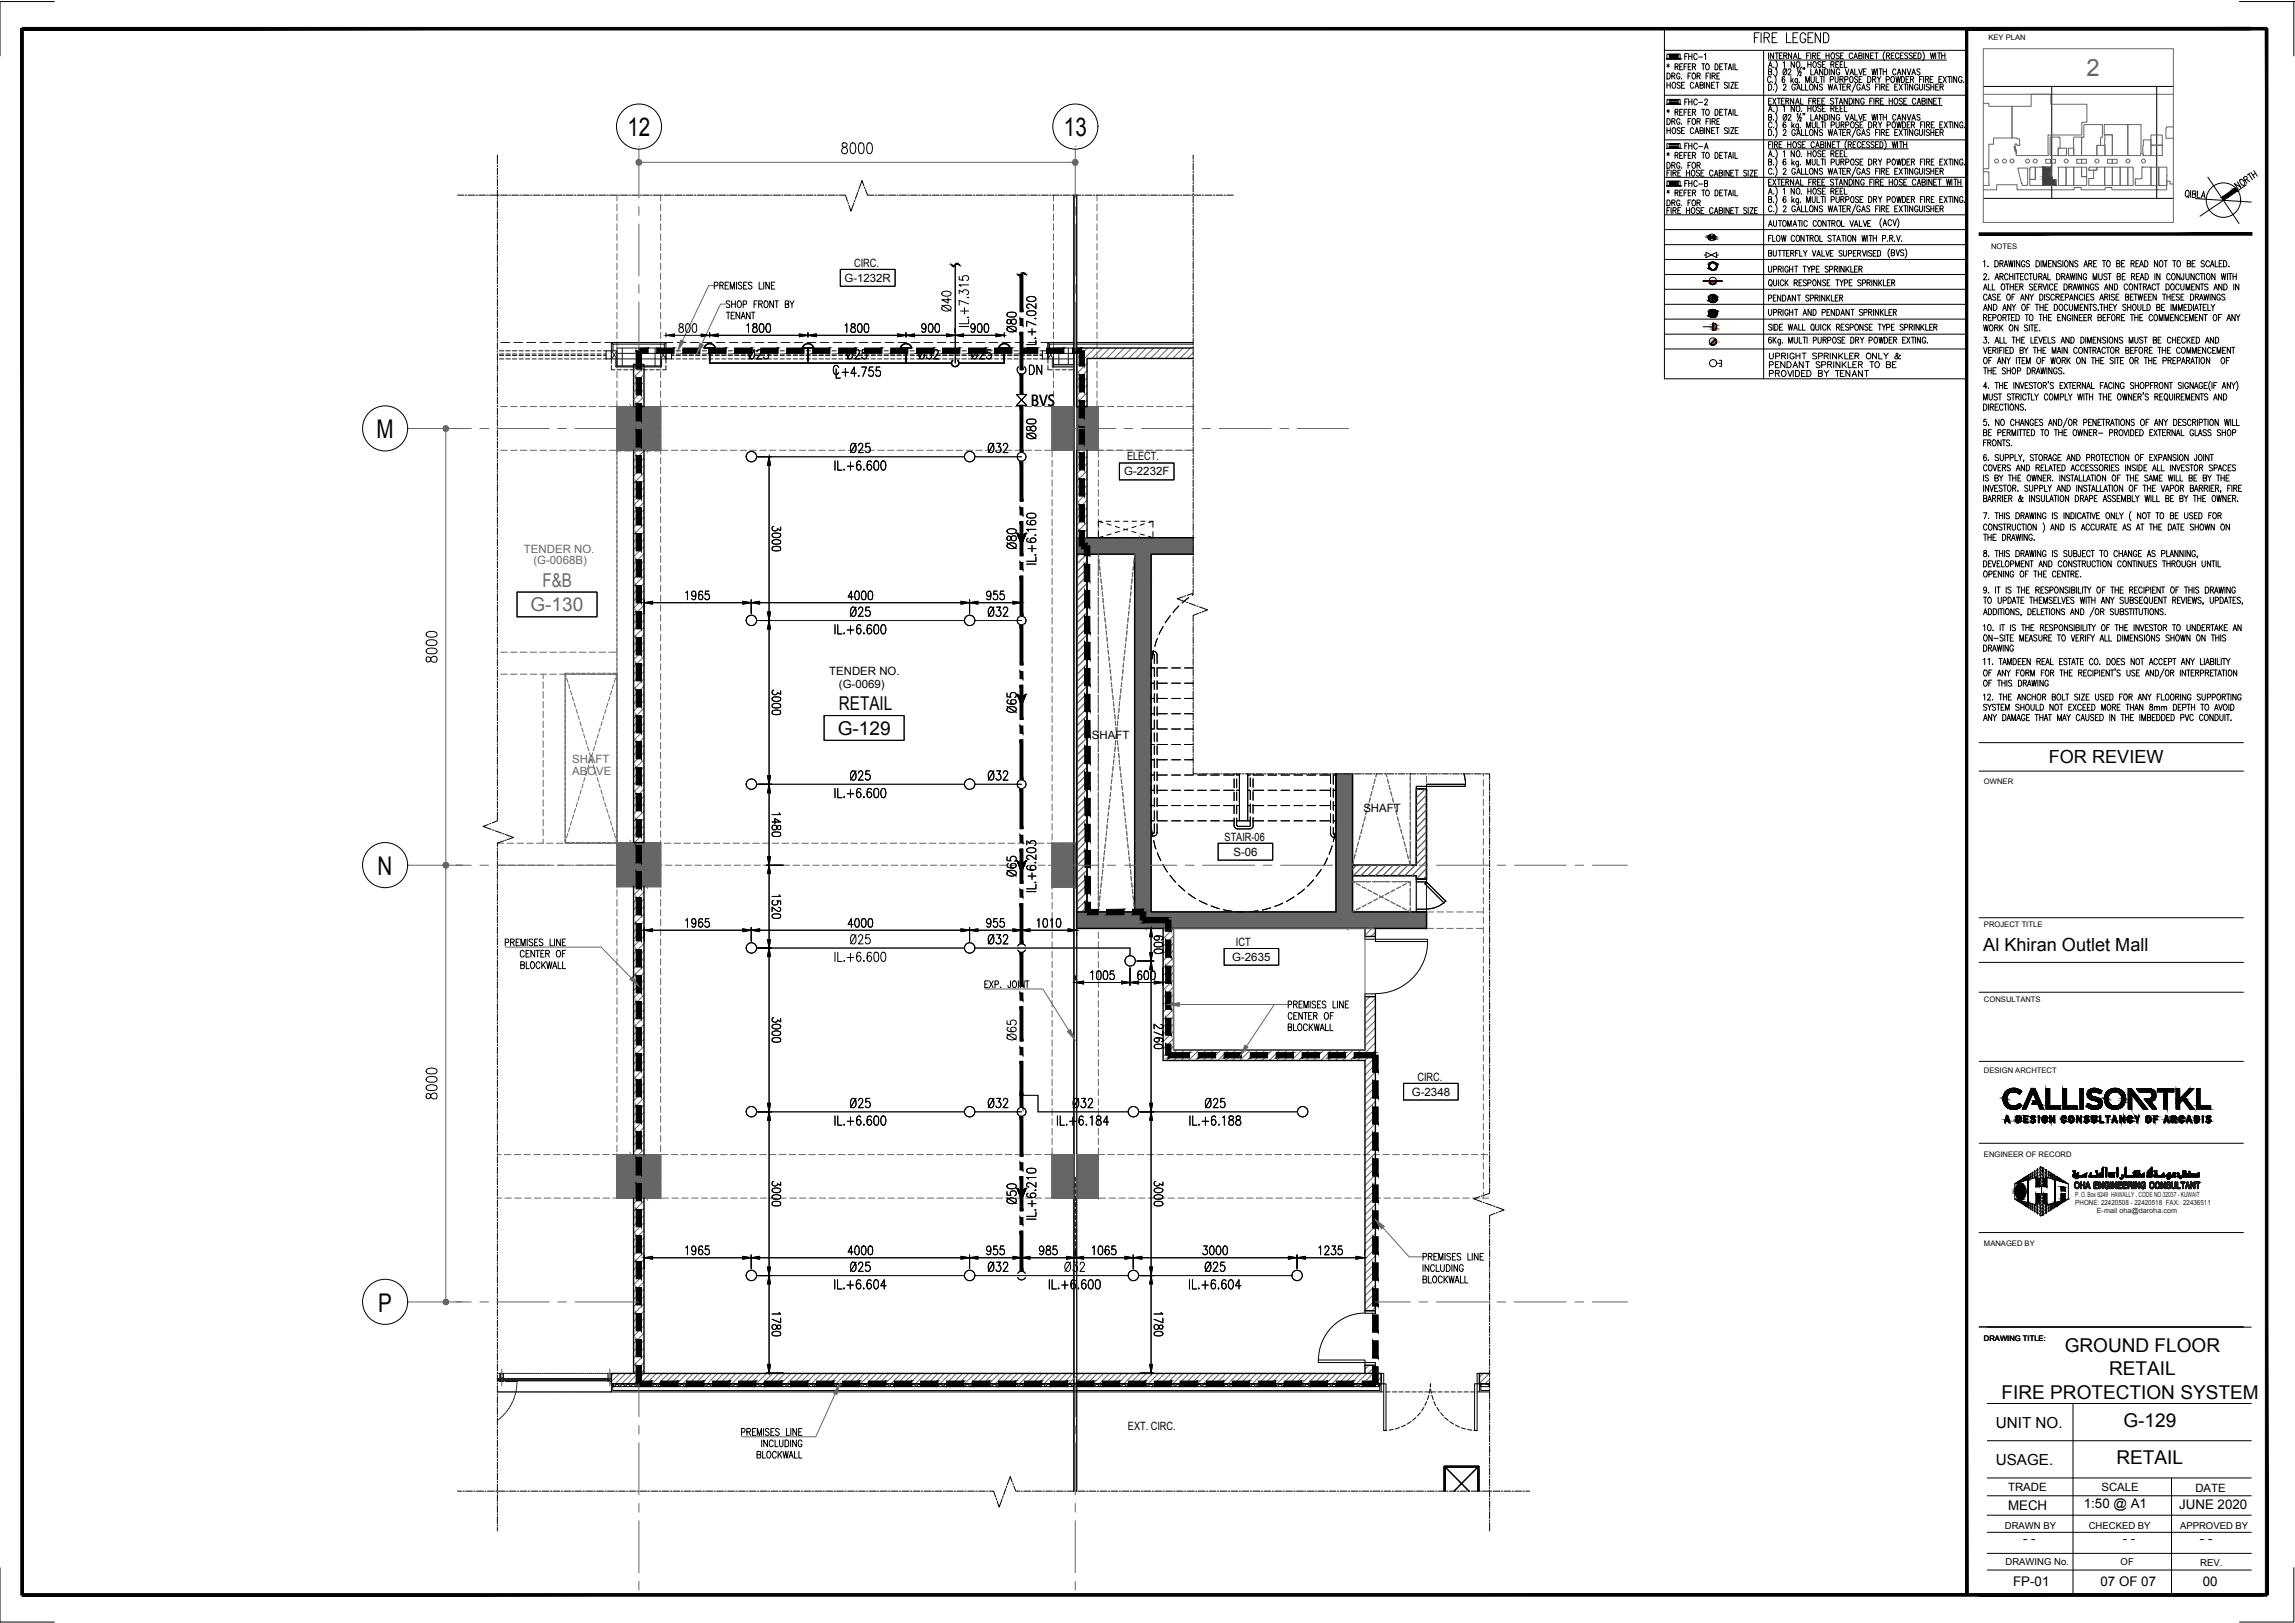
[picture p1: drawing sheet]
<svg xmlns="http://www.w3.org/2000/svg" width="420mm" height="297mm" viewBox="0 0 420 297" stroke-linecap="round" stroke-linejoin="round" font-family="sans-serif">
<defs><g id="words">
<g font-size="4.9">
<text x="175" y="58.2" transform="rotate(-90 175 58.2)">Ø40</text>
<text x="187" y="62.1" transform="rotate(-90 187 62.1)">Ø80</text>
<text x="135.8" y="67">Ø25</text>
<text x="153.8" y="67">Ø25</text>
<text x="166.9" y="67">Ø32</text>
<text x="176.7" y="67">Ø25</text>
<text x="187.3" y="69.8">DN</text>
<text x="154.5" y="84">Ø25</text>
<text x="179.6" y="84">Ø32</text>
<text x="190.5" y="81.5" transform="rotate(-90 190.5 81.5)">Ø80</text>
<text x="187" y="101.6" transform="rotate(-90 187 101.6)">Ø80</text>
<text x="154.5" y="113.9">Ø25</text>
<text x="179.6" y="113.9">Ø32</text>
<text x="187" y="131.6" transform="rotate(-90 187 131.6)">Ø65</text>
<text x="154.5" y="143.9">Ø25</text>
<text x="179.6" y="143.9">Ø32</text>
<text x="187" y="161.6" transform="rotate(-90 187 161.6)">Ø65</text>
<text x="154.5" y="173.9">Ø25</text>
<text x="179.6" y="173.9">Ø32</text>
<text x="187" y="191.6" transform="rotate(-90 187 191.6)">Ø65</text>
<text x="154.5" y="203.9">Ø25</text>
<text x="179.6" y="203.9">Ø32</text>
<text x="195.1" y="203.9">Ø32</text>
<text x="219.4" y="203.9">Ø25</text>
<text x="187" y="221.5" transform="rotate(-90 187 221.5)">Ø50</text>
<text x="154.5" y="233.9">Ø25</text>
<text x="179.6" y="233.9">Ø32</text>
<text x="193.7" y="233.9">Ø32</text>
<text x="219.4" y="233.9">Ø25</text>
</g>
<g font-size="4.7">
<text x="114.9" y="25">12</text>
<text x="194.8" y="25">13</text>
<text x="68.9" y="80.2">M</text>
<text x="69.1" y="160.1">N</text>
<text x="69.2" y="240.1">P</text>
</g>
<text font-size="4.4" fill="#666" x="382" y="13.9">2</text>
<g font-size="3.5" fill="#666">
<text x="99.3" y="107.3">F&amp;B</text>
<text x="97.1" y="111.9">G-130</text>
</g>
<g font-size="3.5">
<text x="153.6" y="129.9">RETAIL</text>
<text x="153.4" y="134.5">G-129</text>
<text x="378" y="247.4">GROUND FLOOR</text>
<text x="386.1" y="251.7">RETAIL</text>
<text x="366.4" y="256">FIRE PROTECTION SYSTEM</text>
<text x="388.7" y="261.1">G-129</text>
<text x="387.5" y="267.9">RETAIL</text>
</g>
<g font-size="3.3">
<text x="188.7" y="74.2">BVS</text>
<text x="375.1" y="139.6">FOR REVIEW</text>
<text x="363.1" y="174.1">Al Khiran Outlet Mall</text>
</g>
<g font-size="2.8">
<text x="365.4" y="261.3">UNIT NO.</text>
<text x="365.4" y="268.1">USAGE.</text>
</g>
<g font-size="2.4">
<text x="381.5" y="276">1:50 @ A1</text>
<text x="367.6" y="276.4">MECH</text>
<text x="398.9" y="276.2">JUNE 2020</text>
<text x="370.4" y="282.4">- -</text>
<text x="388.6" y="282.3">- -</text>
<text x="402.8" y="282.3">- -</text>
<text x="368.6" y="290.2">FP-01</text>
<text x="384.6" y="290.2">07 OF 07</text>
<text x="403.3" y="290.2">00</text>
</g>
<g font-size="2.1">
<text x="154.6" y="51.6">G-1232R</text>
<text x="156.4" y="48.8">CIRC.</text>
<text x="205.8" y="87">G-2232F</text>
<text x="206.3" y="84.3">ELECT.</text>
<text x="151.8" y="123.6">TENDER NO.</text>
<text x="153.6" y="125.9">(G-0069)</text>
<text x="199.9" y="135.3">SHAFT</text>
<text x="249.6" y="148.6">SHAFT</text>
<text x="224.2" y="153.9">STAIR-06</text>
<text x="225.8" y="156.6">S-06</text>
<text x="226.3" y="173.1">ICT</text>
<text x="225.6" y="175.9">G-2635</text>
<text x="259.5" y="197.8">CIRC.</text>
<text x="258.5" y="200.6">G-2348</text>
<text x="206.5" y="261.7">EXT. CIRC.</text>
<text x="367.6" y="273">TRADE</text>
<text x="384.7" y="273">SCALE</text>
<text x="401.9" y="273">DATE</text>
</g>
<g font-size="2.1" fill="#666">
<text x="95.9" y="101.1">TENDER NO.</text>
<text x="97.7" y="103.2">(G-0068B)</text>
<text x="104.7" y="139.6">SHAFT</text>
<text x="104.7" y="141.9">ABOVE</text>
</g>
<g font-size="1.7">
<text x="367" y="279.8">DRAWN BY</text>
<text x="382.4" y="279.8">CHECKED BY</text>
<text x="399.1" y="279.8">APPROVED BY</text>
<text x="367.2" y="286.5">DRAWING No.</text>
<text x="388.2" y="286.5">OF</text>
<text x="402.8" y="286.7">REV.</text>
</g>
<g font-size="1.4">
<text x="364" y="7.4">KEY PLAN</text>
<text x="364.5" y="45.6">NOTES</text>
<text x="363.2" y="143.5">OWNER</text>
<text x="363.2" y="169.7">PROJECT TITLE</text>
<text x="363.2" y="183.3">CONSULTANTS</text>
<text x="363.2" y="196.4">DESIGN ARCHTECT</text>
<text x="363.2" y="211.7">ENGINEER OF RECORD</text>
<text x="363.2" y="228.1">MANAGED BY</text>
<text x="363.2" y="245.3">DRAWING TITLE:</text>
</g>
<g font-size="1.3" fill="#1a1a1a">
<text x="379.9" y="219.1">P. O. Box 6249 HAWALLY , CODE NO.32037 - KUWAIT</text>
<text x="379.9" y="220.6">PHONE: 22420508 - 22420518 FAX: 22436511</text>
<text x="383.9" y="221.9">E-mail oha@daroha.com</text>
</g>
</g></defs>
<!-- layer: General Layout mezz$0$S-280-M_STRUCT_FRAME -->
<g fill="none" stroke="#666" stroke-width=".18">
<path d="M112.9 35.7v1.1M112.9 37.4v1.2M112.9 39.2v1.2M120.9 35.7v1.1M120.9 37.4v1.2M120.9 39.2v1.2M192.9 35.7v1.1M192.9 37.4v1.2M192.9 39.2v1.2M200.8 35.7v1.1M200.8 37.4v1.2M200.8 39.2v1.2"/>
<path d="M112.9 41v1.2M112.9 42.8v1.2M112.9 44.6v1.2M112.9 46.4v1.2M112.9 48.2v1.2M112.9 50v1.2M112.9 51.8v1.2M112.9 53.6v1.2M112.9 55.4v1.2M112.9 57.2v1.2M112.9 59v1.2M120.9 41v1.2"/>
<path d="M120.9 42.8v1.2M120.9 44.6v1.2M120.9 46.4v1.2M120.9 48.2v1.2M120.9 50v1.2M120.9 51.8v1.2M120.9 53.6v1.2M120.9 55.4v1.2M120.9 57.2v1.2M120.9 59v1.2M192.9 41v1.2M192.9 42.8v1.2"/>
<path d="M192.9 44.6v1.2M192.9 46.4v1.2M192.9 48.2v1.2M192.9 50v1.2M192.9 51.8v1.2M192.9 53.6v1.2M192.9 55.4v1.2M192.9 57.2v1.2M192.9 59v1.2M200.8 41v1.2M200.8 42.8v1.2M200.8 44.6v1.2"/>
<path d="M200.8 46.4v1.2M200.8 48.2v1.2M200.8 50v1.2M200.8 51.8v1.2M200.8 53.6v1.2M200.8 55.4v1.2M200.8 57.2v1.2M200.8 59v1.2M91.7 74.4h1.2M93.5 74.4h1.2M95.2 74.4h1.3M97.1 74.4h1.2"/>
<path d="M98.8 74.4h1.3M100.7 74.4h1.2M102.4 74.4h1.3M104.3 74.4h1.2M106 74.4h1.3M107.9 74.4h1.2M109.6 74.4h1.2M112.9 60.8v1.2M112.9 62.6v1.1M112.9 64.4v1.2M112.9 66.2v1.1M112.9 68v1.2"/>
<path d="M112.9 69.8v1.1M112.9 71.6v1.2M112.9 73.3v1.1h-1.4M120.9 73.3v1.1h1.4M120.9 60.8v1.2M120.9 62.6v1.1M120.9 64.4v1.2M120.9 66.2v1.1M120.9 68v1.2M120.9 69.8v1.1M120.9 71.6v1.2M122.9 74.4h1.2"/>
<path d="M124.7 74.4h1.2M126.5 74.4h1.2M128.3 74.4h1.2M130.1 74.4h1.2M131.9 74.4h1.2M133.7 74.4h1.2M135.5 74.4h1.2M137.3 74.4h1.2M139.1 74.4h1.2M140.9 74.4h1.2M142.7 74.4h1.2M144.5 74.4h1.2"/>
<path d="M146.3 74.4h1.2M148.1 74.4h1.2M149.9 74.4h1.2M151.7 74.4h1.2M153.5 74.4h1.2M155.3 74.4h1.2M157.1 74.4h1.2M158.9 74.4h1.2M160.7 74.4h1.2M162.5 74.4h1.2M164.3 74.4h1.2M166.1 74.4h1.2"/>
<path d="M167.9 74.4h1.2M169.7 74.4h1.2M171.4 74.4h1.2M173.3 74.4h1.2M175 74.4h1.2M176.9 74.4h1.2M178.6 74.4h1.2M180.4 74.4h1.3M182.2 74.4h1.2M184 74.4h1.3M191.2 74.4h1.4M192.6 76v1.2"/>
<path d="M192.6 77.8v1.2M192.6 79.6v1.2M192.9 60.8v1.2M192.9 62.6v1.1M192.9 71.6v1.2M192.9 73.3v1.1M193.3 74.4h3M193.4 74.4h-.8v1M195.8 74.4h.8v1M196.6 76v1.2M196.6 77.8v1.2M196.6 79.6v1.2"/>
<path d="M197.1 76v1.2M197.1 77.8v1.2M197.1 79.6v1.2M197.9 74.4h-.8v1M198.5 74.4h1.2M200.3 74.4h.8v1M200.8 60.8v1.2M200.8 62.6v1.1M200.8 64.4v1.2M200.8 66.2v1.1M200.8 68v1.2M200.8 69.8v1.1"/>
<path d="M200.8 71.6v1.2M200.8 73.3v1.1M201.1 76v1.2M201.1 77.8v1.2M201.1 79.6v1.2M201.1 74.4h1M202.7 74.4h1.2M204.6 74.4h1.1M206.3 74.4h1.2M208.2 74.4h1.1M209.9 74.4h1.2M211.7 74.4h1.2"/>
<path d="M213.5 74.4h1.2M215.3 74.4h1.2M217.1 74.4h1.2M91.7 82.4h1.2M93.5 82.4h1.2M95.2 82.4h1.3M97.1 82.4h1.2M98.8 82.4h1.3M100.7 82.4h1.2M102.4 82.4h1.3M104.3 82.4h1.2M106 82.4h1.3"/>
<path d="M107.9 82.4h1.2M109.6 82.4h1.3M111.5 82.4h1.4v73.1M112.8 82.5h1M114.4 82.5h1.2M116.2 82.5h1.2M118 82.5h1.2M119.8 82.5h1M120.9 83.7v1.2M120.9 85.5v1.2M120.9 87.3v1.2M120.9 89.1v1.2"/>
<path d="M120.9 90.9v1.2M120.9 92.7v1.2M120.9 94.5v1.2M120.9 96.3v1.2M120.9 98.1v1.2M120.9 99.9v1.2M122.3 82.4h-1.4v.7M122.9 82.4h1.2M124.7 82.4h1.2M126.5 82.4h1.2M128.3 82.4h1.2M130.1 82.4h1.2"/>
<path d="M131.9 82.4h1.2M133.7 82.4h1.2M135.5 82.4h1.2M137.3 82.4h1.2M139.1 82.4h1.2M140.9 82.4h1.2M142.7 82.4h1.2M144.5 82.4h1.2M146.3 82.4h1.2M148.1 82.4h1.2M149.9 82.4h1.2M151.7 82.4h1.2"/>
<path d="M160.7 82.4h1.2M162.5 82.4h1.2M164.3 82.4h1.2M166.1 82.4h1.2M167.9 82.4h1.1M169.7 82.4h1.2M171.4 82.4h1.2M173.3 82.4h1.2M175 82.4h1.2M176.9 82.4h1.2M191.2 82.4h2.2M192.6 81.4v2.2"/>
<path d="M192.6 84.2v1.2M192.6 86v1.2M192.6 87.8v1.2M192.6 89.6v1.2M192.6 91.4v1.2M192.6 93.2v1.2M192.6 95v1.2M192.6 96.8v1.2M192.6 98.6v1.2M194 82.4h1.2M196.6 81.4v1h-.8M197.1 81.4v1h.8"/>
<path d="M198 98.4h-.9v1.2M198.5 82.4h1.2M198.6 98.4h1.2M200.3 82.4h1.8M200.4 98.4h1.2M201.1 81.4v2.2M201.1 84.2v1.2M201.1 86v1.2M201.1 87.8v1.2M201.1 89.6v1.2M201.1 91.4v1.2M201.1 93.2v1.2"/>
<path d="M201.1 95v1.2M201.1 96.8v1.2M201.1 98.6v1.2M202.2 98.4h1.2M202.5 82.4h1.4M204 98.4h1.2M204.3 82.4h1.4M205.8 98.4h2.2M206.1 82.4h1.4M207.9 82.4h1.4M208.6 98.4h1.2M209.7 82.4h1.4"/>
<path d="M210.4 98.4h1.2M211.5 82.4h1.4M212.2 98.4h1.2M213.3 82.4h1.4M214 98.4h1.2M215.1 82.4h1.4M215.8 98.4h1.2M216.9 82.4h1.4M217.6 98.4h.8M91.7 119.4h1.2M93.5 119.4h1.2M95.2 119.4h1.3"/>
<path d="M97.1 119.4h1.2M98.8 119.4h1.3M100.7 119.4h1.2M102.4 119.4h1.3M104.3 119.4h1.2M106 119.4h1.3M107.9 119.4h1.2M109.6 119.4h1.3M111.5 119.4h1.4M120.9 101.7v1.2M120.9 103.5v1.2M120.9 105.3v1.2"/>
<path d="M120.9 107.1v1.2M120.9 108.9v1.2M120.9 110.7v1.2M120.9 112.5v1.2M120.9 114.3v1.2M120.9 116.1v1.2M120.9 117.9v1.2M120.9 119.7v1.2M192.6 100.4v1.2M192.6 102.2v1.2M192.6 104v1.2M192.6 105.8v1.2"/>
<path d="M192.6 107.6v1.2M192.6 109.4v1.2M192.6 111.2v1.2M192.6 113v1.2M192.6 114.8v1.2M192.6 116.6v1.2M192.6 118.4v1.2M197.1 100.2v1.2h1.4M199.1 101.4h1.2M200.9 101.4h1.2M201.1 100.4v1.2M201.1 102.2v1.2"/>
<path d="M201.1 104v1.2M201.1 105.8v1.2M201.1 107.6v1.2M201.1 109.4v1.2M201.1 111.2v1.2M201.1 113v1.2M201.1 114.8v1.2M201.1 116.6v1.2M201.1 118.4v1.2M202.7 101.4h1.2M204.5 101.4h1.2M206.3 101.4h1.4v1"/>
<path d="M207.7 103v1.2M207.7 104.8v1.2M207.7 106.6v1.2M207.7 108.4v1.2M207.7 110.2v1.2M207.7 112v1.2M207.7 113.8v1.2M207.7 115.6v1.2M207.7 117.4v1.2M207.7 119.2v1.2M210.7 103v1.2M210.7 104.8v1.2"/>
<path d="M210.7 106.6v1.2M210.7 108.4v1.2M210.7 110.2v1.2M210.7 112v1.2M210.7 113.8v1.2M210.7 115.6v1.2M210.7 117.4v1.2M210.7 119.2v1.2M212.1 101.4h-1.4v1M212.7 101.4h1.2M214.5 101.4h1.2M216.3 101.4h1.2"/>
<path d="M218.1 101.4h.3M91.7 123.4h1.2M93.5 123.4h1.2M95.2 123.4h1.3M97.1 123.4h1.2M98.8 123.4h1.3M99.4 123.4v.8M99.4 124.8v1.2M99.4 126.6v1.2M99.4 128.4v1.2M99.4 130.2v1.2M99.4 132v1.2"/>
<path d="M99.4 133.8v1.2M99.4 135.6v1.2M99.4 137.4v1.2M99.4 139.2v1.2M100.7 123.4h1.2M102.4 123.4h1.3M104.3 123.4h1.2M106 123.4h1.3M107.9 123.4h1.2M109.6 123.4h1.3M111.5 123.4h1.4M120.9 121.5v1.2"/>
<path d="M120.9 123.3v1.2M120.9 125.1v1.2M120.9 126.9v1.2M120.9 128.7v1.2M120.9 130.5v1.2M120.9 132.3v1.2M120.9 134.1v1.2M120.9 135.9v1.2M120.9 137.7v1.2M120.9 139.5v1.2M192.6 120.2v1.2M192.6 122v1.2"/>
<path d="M192.6 123.8v1.2M192.6 125.6v1.2M192.6 127.4v1.2M192.6 129.2v1.2M192.6 131v1.2M192.6 132.8v1.2M192.6 134.6v1.1M192.6 136.4v1.2M192.6 138.2v1.1M192.6 140v1.2M201.1 120.2v1.2M201.1 122v1.2"/>
<path d="M201.1 123.8v1.2M201.1 125.6v1.2M201.1 127.4v1.2M201.1 129.2v1.2M201.1 131v1.2M201.1 132.8v1.2M201.1 134.6v1.1M201.1 136.4v1.2M201.1 138.2v1.1M201.1 140v1.2M207.7 121v1.2M207.7 122.8v1.2"/>
<path d="M207.7 124.6v1.2M207.7 126.4v1.2M207.7 128.2v1.2M207.7 129.9v1.3M207.7 131.8v1.2M207.7 133.5v1.3M207.7 135.4v1.2M207.7 137.1v1.3M207.7 139v1.2M210.7 121v1.2M210.7 122.8v1.2M210.7 124.6v1.2"/>
<path d="M210.7 126.4v1.2M210.7 128.2v1.2M210.7 129.9v1.3M210.7 131.8v1.2M210.7 133.5v1.3M210.7 135.4v1.2M210.7 137.1v1.3M210.7 139v1.2M91.1 154.3h1.1M91.2 158.4h1.3M92.8 154.3h1.2M93 158.4h1.2"/>
<path d="M94.7 154.3h1.1M94.8 158.4h1.3M96.4 154.3h1.2M96.6 158.4h1.2M98.4 158.4h1.3M99.4 153.6v.7h-1.1M99.4 141v1.2M99.4 142.8v1.2M99.4 144.6v1.1M99.4 146.4v1.2M99.4 148.2v1.1M99.4 150v1.2"/>
<path d="M99.4 151.8v1.1M100 154.3h1.2M100.2 158.4h1.2M101.9 154.3h1.1M102 158.4h1.3M103.6 154.3h1.2M103.8 158.4h1.2M105.4 154.3h1.2M105.6 158.4h1.2M107.2 154.3h1.2M107.4 158.4h1.2M109 154.3h1.2"/>
<path d="M109.2 158.4h1.2M110.8 154.3h1.2M111 158.4h1.2M112.6 154.3h1.2M112.8 158.4h1.2M112.9 155.6v1.7M112.9 157.5v1.6M112.9 159.2v1.7M114.4 154.3h1.2M114.6 158.4h1.2M116.2 154.3h1.2M116.4 158.4h1.2"/>
<path d="M118 154.3h1.2M118.2 158.4h1.2M119.8 154.3h1.2M120 158.4h1.2M120.9 141.3v1.2M120.9 143.1v1.2M120.9 144.9v1.2M120.9 146.7v1.2M120.9 148.4v1.3M120.9 150.3v1.2M120.9 152v1.2M120.9 153.9v1.2"/>
<path d="M120.9 155.6v1.2M120.9 157.5v1.2M120.9 159.2v1.2M121.6 154.3h1.2M121.8 158.4h1.2M123.4 154.3h1.2M123.6 158.4h1.2M125.2 154.3h1.2M125.4 158.4h1.2M127 154.3h1.2M127.2 158.4h1.2M128.8 154.3h1.2"/>
<path d="M129 158.4h1.2M130.6 154.3h1.2M130.8 158.4h1.2M132.4 154.3h1.2M132.6 158.4h1.2M134.2 154.3h1.2M134.4 158.4h1.2M136 154.3h1.2M136.2 158.4h1.2M137.8 154.3h1.2M138 158.4h1.2M139.6 154.3h1.2"/>
<path d="M139.8 158.4h1.2M141.4 154.3h1.2M141.6 158.4h1.2M143.2 154.3h1.2M143.4 158.4h1.2M145 154.3h1.2M145.2 158.4h1.2M146.8 154.3h1.2M147 158.4h1.2M148.6 154.3h1.2M148.8 158.4h1.2M150.4 154.3h1.2"/>
<path d="M150.6 158.4h1.2M152.2 154.3h1.2M152.4 158.4h1.2M154 154.3h1.2M154.2 158.4h1.2M155.8 154.3h1.2M156 158.4h1.2M157.6 154.3h1.1M157.8 158.4h1.2M159.4 154.3h1.2M159.6 158.4h1.2M161.2 154.3h1.1"/>
<path d="M161.4 158.4h1.2M163 154.3h1.2M163.2 158.4h1.2M164.8 154.3h1.1M165 158.4h1.2M166.6 154.3h1.2M166.8 158.4h1.2M168.4 154.3h1.1M168.6 158.4h1.2M170.1 154.3h1.3M170.3 158.4h1.2M172 154.3h1.1"/>
<path d="M172.2 158.4h1.2M173.7 154.3h1.3M173.9 158.4h1.2M175.6 154.3h1.1M175.8 158.4h1.2M177.3 154.3h1.3M177.5 158.4h1.2M179.2 154.3h1.1M179.4 158.4h1.2M180.9 154.3h1.3M181.1 158.4h1.2M188.1 154.3h1.2"/>
<path d="M188.3 158.4h1.2M189.9 154.3h1.2M190.1 158.4h1.2M191.7 154.3h.9v1.3M191.9 158.4h1.2M192.6 141.8v1.1M192.6 143.6v1.2M192.6 145.4v1.1M192.6 147.2v1.2M192.6 149v1.1M192.6 150.7v1.3M192.6 152.6v1.1"/>
<path d="M192.6 155.9v1.4M192.6 157.8v1.4M192.6 159.5v1.4M193.4 154.3h-.8v1M193.7 158.4h1.2M194 154.3h1.2M195.5 158.4h1.1M195.8 154.3h.8v1M196.6 155.9v1.3M196.6 157.8v1.1M196.6 159.5v1.2M201.1 141.8v1.1"/>
<path d="M201.1 143.6v1.2M201.1 145.4v1.1M201.1 147.2v1.2M201.1 149v1.1M201.1 150.7v1.3M201.1 152.6v1.1M201.1 154.3v1.3M201.1 156.2v1.1M201.1 157.9v1.3M201.1 159.8v1.1M207.7 140.7v1.3M207.7 142.6v1.1"/>
<path d="M207.7 144.3v1.3M207.7 146.2v1.1M207.7 147.9v1.2M207.7 149.8v1.1M207.7 151.5v1.2M207.7 153.4v1.1M207.7 155.1v1.2M207.7 157v1.1M207.7 158.7v1.2M210.7 140.7v1.3M210.7 142.6v1.1M210.7 144.3v1.3"/>
<path d="M210.7 146.2v1.1M210.7 147.9v1.2M210.7 149.8v1.1M210.7 151.5v1.2M210.7 153.4v1.1M210.7 155.1v1.2M210.7 157v1.1M210.7 158.7v1.2M244.6 141.6v.4M244.6 142.6v1.1M244.6 144.3v1.3M244.6 146.2v1.1"/>
<path d="M244.6 147.9v1.2M244.6 149.8v1.1M244.6 151.5v1.2M244.6 153.4v1.1M244.6 155.1v1.2M244.6 157v1.1M244.6 158.7v1.2M247.6 158.4h1.4M247.6 141.9v1.2M247.6 143.7v1.2M247.6 145.5v1.2M247.6 147.3v1.2"/>
<path d="M247.6 149.1v1.2M247.6 150.9v1.2M247.6 152.7v1.2M247.6 154.5v1.2M247.6 156.3v1.4M249.6 158.4h1.2M251.4 158.4h1.2M253.2 158.4h1.2M255 158.4h1.2M258.2 157.6v.8h-1.4M258.2 141.6v1M258.2 143.2v1.2"/>
<path d="M258.2 145v1.2M258.2 146.8v1.2M258.2 148.6v1.2M258.2 150.4v1.1M258.2 152.2v1.2M258.2 154v1.1M258.2 155.8v1.2M261.2 142.1v1.1M261.2 143.8v1.3M261.2 145.7v1.1M261.2 147.4v1.3M261.2 149.3v1.1"/>
<path d="M261.2 151v1.3M261.2 152.9v1.1M261.2 154.6v1.3M261.2 156.4v1.2M261.2 158.2v1.3M271.6 141.6v.5M271.6 142.6v1.3M271.6 144.5v1.2M271.6 146.2v1.3M271.6 148.1v1.2M271.6 149.8v1.3M271.6 151.7v1.2"/>
<path d="M271.6 153.4v1.3M271.6 155.3v1.1M271.6 157v1.2M271.6 158.9v1.1M112.9 161.1v1.4M112.9 162.8v1.2M112.9 164.6v1.2M112.9 166.4v1.2M112.9 168.2v1.2M112.9 170v1.2M112.9 171.8v1.2M112.9 173.6v1.2"/>
<path d="M112.9 175.4v1.2M112.9 177.2v1.2M112.9 179v1.2M120.9 161.1v1.1M120.9 162.8v1.2M120.9 164.6v1.2M120.9 166.4v1.2M120.9 168.2v1.2M120.9 170v1.2M120.9 171.8v1.2M120.9 173.6v1.2M120.9 175.4v1.2"/>
<path d="M120.9 177.2v1.2M120.9 179v1.2M192.6 161.4v1.4M192.6 163.4v1.1M192.6 165.1v1.3M192.6 166.9v1.2M192.6 168.7v1.3M192.6 170.5v1.2M192.6 172.3v1.3M192.6 174.1v1.2M192.6 175.9v1.2M192.6 177.7v1.2"/>
<path d="M192.6 179.5v1.2M192.6 162.3h.8M194 162.3h1.2M196.6 161.4v.9h-.8M197.1 168.7v1.2h1.2M198 166.9h-.9v1.2M198.6 166.9h1.2M198.6 169.9h1.5M200.4 166.9h1.2M200.4 169.9h1.4M201.1 161.5v1.3M201.1 163.4v1.1"/>
<path d="M201.1 165.1v1.3M201.1 166.9v1.2M201.1 168.7v1.3M201.1 170.5v1.2M201.1 172.3v1.3M201.1 174.1v1.2M201.1 175.9v1.2M201.1 177.7v1.2M201.1 179.5v1.2M202.2 166.9h1.2M202.2 169.9h1.5M204 166.9h1.2"/>
<path d="M204 169.9h1.4M205.8 166.9h.9M205.8 169.9h1.8M207.7 160.6v1.1M207.7 162.3v1.2M207.7 164.1v1.2M207.7 165.9v1M207.9 169.9h1.5M209.6 169.9h1.6M210.7 165.9v1h1.4M210.7 160.6v1.1M210.7 162.3v1.2"/>
<path d="M210.7 164.1v1.2M211.5 169.9h1.5M212.7 166.9h1.2M213.2 169.9h1.6M214.5 166.9h1.2M215.1 169.9h1.5M216.3 166.9h1.2M216.8 169.9h1.6M218.1 166.9h1.2M218.7 169.9h1.5M219.9 166.9h1.2M220.4 169.9h1.6"/>
<path d="M221.7 166.9h1.2M222.2 169.9h1.6M223.5 166.9h1.2M224 169.9h1.6M225.3 166.9h1.1M225.8 169.9h1.6M227.1 166.9h1.2M227.6 169.9h1.6M228.9 166.9h1.1M229.4 169.9h1.6M230.7 166.9h1.2M231.2 169.9h1.5"/>
<path d="M232.5 166.9h1.1M233 169.9h1.6M234.3 166.9h1.2M234.8 169.9h1.5M236.1 166.9h1.1M236.6 169.9h1.6M237.8 166.9h1.3M238.4 169.9h1.5M239.6 166.9h1.2M240.2 169.9h1.6M241.4 166.9h1.3M242 169.9h1.5"/>
<path d="M243.8 169.9h1.5M244.6 165.9v1h-1.4M244.6 160.6v1.1M244.6 162.3v1.2M244.6 164.1v1.2M245.6 169.9h1.5M247.4 169.9h3M247.6 165.9v1h1.1M247.6 160.7v1M247.6 162.3v1.2M247.6 164.1v1.2M247.6 161.4h1.4"/>
<path d="M249.3 166.9h1.2M249.6 161.4h1.2M250.7 169.9h1.5M251.1 166.9h1.2M251.4 161.4h1.2M252.5 169.9h1.5M252.9 166.9h1.2M253.2 161.4h1.2M254.3 169.9h1.5M254.7 166.9h1.2M255 161.4h1.2M256.1 169.9h1.5"/>
<path d="M256.5 166.9h1.2M256.8 161.4h1.4v.6M257.9 169.9h1.5M258.2 162.6v1.2M258.2 164.4v1.2M258.2 166.2v.7M258.3 166.9h1.2M260 169.9h2.5M260.1 166.9h1.1v1.2M261.2 168.7v1.2h-1.5M261.2 165.4v1.5h1.3M261.2 160v1.2"/>
<path d="M261.2 161.8v1.3M261.2 163.6v1.2M263.1 166.9h1.2M263.1 169.9h1.2M264.9 166.9h1.2M264.9 169.9h1.2M266.7 166.9h1.2M266.7 169.9h1.2M268.5 166.9h1.2M268.5 169.9h1.2M270.3 166.9h1.3M270.3 169.9h1.3"/>
<path d="M271.6 160.6v1.2M271.6 162.5v1.1M271.6 164.2v1.2M271.6 166.1v1.1M271.6 167.8v1.2M271.6 169.6v1.2M271.6 171.4v1.2M271.6 173.2v1.2M271.6 175v1.2M271.6 176.8v1.2M271.6 178.6v1.2M112.9 180.8v1.2"/>
<path d="M112.9 182.6v1.2M112.9 184.4v1.2M112.9 186.2v1.2M112.9 188v1.2M112.9 189.8v1.2M112.9 191.6v1.2M112.9 193.4v1.2M112.9 195.2v1.2M112.9 197v1.2M112.9 198.8v1.2M120.9 180.8v1.2M120.9 182.6v1.2"/>
<path d="M120.9 184.4v1.2M120.9 186.2v1.2M120.9 188v1.2M120.9 189.8v1.2M120.9 191.6v1.2M120.9 193.4v1.2M120.9 195.2v1.2M120.9 197v1.2M120.9 198.8v1.2M192.6 181.3v1.2M192.6 183.1v1.2M192.6 184.9v1.2"/>
<path d="M192.6 186.7v1.2M192.6 188.5v1.2M192.6 190.3v1.2M192.6 192.1v1.2M192.6 193.9v1.2M192.6 195.7v1.2M192.6 197.5v1.2M192.6 199.3v1.2M201.1 181.3v1.2M201.1 183.1v1.2M201.1 184.9v1.2M201.1 186.7v1.2"/>
<path d="M201.1 188.5v1.2M201.1 190.3v1.2M201.1 192.1v1.2M201.1 193.9v1.2M201.1 195.7v1.2M201.1 197.5v1.2M271.6 180.4v1.2M271.6 182.2v1.2M271.6 184v1.2M271.6 185.8v1.2M271.6 187.6v1.2M271.6 189.4v1.2"/>
<path d="M271.6 191.2v1.2M271.6 193v1.2M271.6 194.8v1.2M271.6 196.6v1.2M271.6 198.4v1.2M91.1 219.3h.7M91.1 211.3h.6M92.3 211.3h1.2M92.5 219.3h1.1M94.1 211.3h1.2M94.2 219.3h1.2M95.9 211.3h1.2"/>
<path d="M96.1 219.3h1.1M97.7 211.3h1.2M97.8 219.3h1.2M99.5 211.3h1.2M99.6 219.3h1.2M101.3 211.3h1.2M101.4 219.3h1.2M103.1 211.3h1.2M103.2 219.3h1.2M104.9 211.3h1.2M105 219.3h1.2M106.7 211.3h1.2"/>
<path d="M106.8 219.3h1.2M108.5 211.3h1.2M108.6 219.3h1.2M110.3 211.3h1.2M110.4 219.3h1.2M112.1 211.3h1.2M112.2 219.3h1.2M112.9 200.6v1.2M112.9 202.4v1.2M112.9 204.2v1.2M112.9 206v1.2M112.9 207.8v1.2"/>
<path d="M112.9 209.6v1.2M112.9 211.4v1.2M112.9 213.2v1.2M112.9 215v1.2M112.9 216.8v1.2M112.9 218.6v.7M113.9 211.3h1.2M114 219.3h1.2M115.7 211.3h1.2M115.8 219.3h1.2M117.5 211.3h1.2M117.6 219.3h1.2"/>
<path d="M119.3 211.3h1.2M119.4 219.3h1.2M120.9 200.6v1.2M120.9 202.4v1.2M120.9 204.2v1.2M120.9 206v1.2M120.9 207.8v1.2M120.9 209.6v1.2M120.9 211.4v1.2M120.9 213.2v1.2M120.9 215v1.2M120.9 216.8v1.2"/>
<path d="M120.9 218.6v.7M121.1 211.3h1.2M121.2 219.3h1.2M122.9 211.3h1.2M123 219.3h1.2M124.7 211.3h1.2M124.8 219.3h1.2M126.5 211.3h1.2M126.6 219.3h1.2M128.3 211.3h1.2M128.4 219.3h1.2M130.1 211.3h1.2"/>
<path d="M130.2 219.3h1.2M131.9 211.3h1.2M132 219.3h1.2M133.7 211.3h1.2M133.8 219.3h1.2M135.5 211.3h1.2M135.6 219.3h1.2M137.3 211.3h1.2M137.4 219.3h1.2M139.1 211.3h1.2M139.2 219.3h1.2M140.9 211.3h1.2"/>
<path d="M141 219.3h1.2M142.7 211.3h1.2M142.8 219.3h1.2M144.5 211.3h1.2M144.6 219.3h1.2M146.3 211.3h1.2M146.4 219.3h1.2M148.1 211.3h1.2M148.2 219.3h1.2M149.9 211.3h1.2M150 219.3h1.2M151.7 211.3h1.2"/>
<path d="M151.8 219.3h1.2M153.5 211.3h1.2M153.6 219.3h1.2M155.3 211.3h1.2M155.4 219.3h1.1M157.1 211.3h1.1M157.2 219.3h1.2M158.9 211.3h1.2M159 219.3h1.1M160.7 211.3h1.1M160.8 219.3h1.2M162.5 211.3h1.2"/>
<path d="M162.6 219.3h1.1M164.3 211.3h1.1M164.3 219.3h1.3M166 211.3h1.3M166.2 219.3h1.1M167.9 211.3h1.1M167.9 219.3h1.3M169.6 211.3h1.3M169.8 219.3h1.1M171.4 211.3h1.2M171.5 219.3h1.3M173.2 211.3h1.3"/>
<path d="M173.4 219.3h1.1M175 211.3h1.2M175.1 219.3h1.3M176.8 211.3h1.3M177 219.3h1.1M178.6 211.3h1.2M178.7 219.3h1.3M180.4 211.3h1.3M180.6 219.3h1.1M182.2 211.3h1.2M184 211.3h1.3M185.8 211.3h1.2"/>
<path d="M187.6 211.3h1.2M187.7 219.3h1.2M189.4 211.3h1.2M189.5 219.3h1.2M191.3 219.3h1.3M192.6 201.1v1.2M192.6 202.9v1.2M192.6 204.7v1.2M192.6 206.5v1.2M192.6 208.3v1.2M192.6 210.1v1.2h-1.4M201.1 204.7v1.2"/>
<path d="M201.1 206.5v1.2M201.1 208.3v1.2M201.1 210.1v1.2h1.1M201.1 219.3h1.3M202.8 211.3h1.2M203 219.3h1.3M204.6 211.3h1.2M204.9 219.3h1.1M206.4 211.3h1.2M206.6 219.3h1.2M208.2 211.3h1.2M208.4 219.3h1.2"/>
<path d="M210 211.3h1.2M210.2 219.3h1.2M211.8 211.3h1.2M212 219.3h1.2M213.6 211.3h1.2M213.8 219.3h1.2M215.4 211.3h1.2M215.6 219.3h1.2M217.2 211.3h1.2M217.4 219.3h1.2M219 211.3h1.2M219.2 219.3h1.2"/>
<path d="M220.8 211.3h1.2M221 219.3h1.2M222.6 211.3h1.2M222.8 219.3h1.2M224.4 211.3h1.2M224.6 219.3h1.2M226.2 211.3h1.2M226.4 219.3h1.2M228 211.3h1.2M228.2 219.3h1.2M229.8 211.3h1.2M230 219.3h1.2"/>
<path d="M231.6 211.3h1.2M231.8 219.3h1.2M233.4 211.3h1.2M233.6 219.3h1.2M235.2 211.3h1.2M235.4 219.3h1.2M237 211.3h1.2M237.2 219.3h1.2M238.8 211.3h1.2M239 219.3h1.2M240.6 211.3h1.2M240.8 219.3h1.2"/>
<path d="M242.4 211.3h1.2M242.6 219.3h1.2M244.2 211.3h1.2M244.4 219.3h1.2M246 211.3h1.2M246.2 219.3h1.2M247.8 211.3h1.2M248 219.3h1.2M249.6 211.3h1.2M249.8 219.3h1.2M251.4 211.3h1.2M251.6 219.3h1.2"/>
<path d="M253.2 211.3h1.2M253.4 219.3h1.2M255 211.3h1.2M255.2 219.3h1.2M256.8 211.3h1.2M257 219.3h1.2M258.6 211.3h1.2M258.8 219.3h1.2M260.4 211.3h1.2M260.6 219.3h1.2M262.2 211.3h1.2M262.4 219.3h1.2"/>
<path d="M264 211.3h1.2M264.2 219.3h1.2M265.8 211.3h1.2M266 219.3h1.2M267.5 211.3h1.3M267.8 219.3h1.2M269.4 211.3h1.2M269.6 219.3h1.2M271.1 211.3h1.3M271.4 219.3h1.1M271.6 200.2v1.2M271.6 202v1.2"/>
<path d="M271.6 203.8v1.2M271.6 205.6v1.2M271.6 207.4v1.2M271.6 209.2v1.2M271.6 211v1.2M271.6 212.8v1.2M271.6 214.6v1.2M271.6 216.4v1.2M271.6 218.2v1.1"/>
</g>
<!-- layer: General Layout mezz$0$S-280-MH_COLUMN -->
<path d="M112.9 74.4h.1M120.9 74.4v.6M120.9 75.6v.7M120.9 76.8v.7M120.9 78v.8M120.9 79.3v.7M120.9 80.5v.8M120.9 81.8v.6" fill="none" stroke="#666" stroke-width=".18"/>
<!-- layer: General Layout mezz$0$S-280-M_COLUMN -->
<g fill="none" stroke="#666" stroke-width=".18">
<path d="M112.9 74.4h8v8h-8zM112.9 154.3h8v8h-8zM112.9 211.3h8v8h-8zM192.6 218.7v.6h.5M192.6 212.4v.8M192.6 213.7v.7M192.6 214.9v.8M192.6 216.2v.7M192.6 217.4v.8M193.1 211.3h-.5v.6M193.6 219.3h.8M193.6 211.3h.8"/>
<path d="M194.9 219.3h.7M194.9 211.3h.7M196.1 211.3h.5v.6M196.6 218.7v.6h-.5M196.6 212.4v.8M196.6 213.7v.7M196.6 214.9v.8M196.6 216.2v.7M196.6 217.4v.8M197.1 218.7v.6h.5M197.1 212.4v.8M197.1 213.7v.7"/>
<path d="M197.1 214.9v.8M197.1 216.2v.7M197.1 217.4v.8M197.6 211.3h-.5v.6M198.1 219.3h.7M198.1 211.3h.7M199.3 219.3h.8M199.3 211.3h.8M200.6 211.3h.5v.6M201.1 218.7v.6h-.5M201.1 212.4v.8M201.1 213.7v.7"/>
<path d="M201.1 214.9v.8M201.1 216.2v.7M201.1 217.4v.8"/>
</g>
<!-- layer: General Layout mezz$0$S-280-A_STRUCT_FRAME -->
<path d="M103.5 123.4h9.4v30.9h-9.4z" fill="none" stroke="#666" stroke-width=".18"/>
<!-- layer: 01_GROUND FLOOR PLAN$0$A-PLUM-FIXT -->
<path d="M264.4 272.9v-4.6h6.4v4.6M264.6 268.5h6l-4.4 4.4M264.6 268.5l4.3 4.4M264.6 268.5v4.4M270.6 268.5v4.4" fill="none" stroke="#000" stroke-width=".18"/>
<!-- layer: 01_GROUND FLOOR PLAN$0$ae-00-col-gf-x$0$A-EXP-JOINT -->
<path d="M196.6 35.7v237.2M197.1 35.7v237.2" fill="none" stroke="#1a1a1a" stroke-width=".18"/>
<!-- layer: 01_GROUND FLOOR PLAN$0$ae-00-col-gf-x$0$A-COL -->
<path d="M112.9 74.4h8v8h-8zM192.6 74.4h4v8h-4zM197.1 74.4h4v8h-4zM112.9 154.2h8v8h-8zM192.6 154.3h4.2v8h-4.2zM112.9 211.3h8v8h-8zM192.6 211.3h4v8h-4zM197.1 211.3h4v8h-4z" fill="none" stroke="#666" stroke-width=".18"/>
<!-- layer: 01_GROUND FLOOR PLAN$0$ae-00-col-gf-x$0$A-COL-HATCH -->
<g fill="#666" stroke="#666" stroke-width=".18">
<path d="M115.5 211.3h5.4v8z"/>
<path d="M115.5 211.3l5.4 8h-2.5z"/>
<path d="M197.1 211.3h4v5.9z"/>
<path d="M197.1 211.3l4 5.9v2.1z"/>
<path d="M192.6 211.3h4v5.9z"/>
<path d="M192.6 211.3l4 5.9v2.1z"/>
<path d="M192.6 154.3h4.2v6.3z"/>
<path d="M192.6 154.3l4.2 6.3v1.7z"/>
<path d="M197.1 74.4h4v5.9z"/>
<path d="M197.1 74.4l4 5.9v2.1z"/>
<path d="M192.6 74.4h4v5.9z"/>
<path d="M192.6 74.4l4 5.9v2.1z"/>
<path d="M115.5 74.4h5.4v8z"/>
<path d="M115.5 74.4l5.4 8h-2.5z"/>
<path d="M115.5 154.2h5.4v8z"/>
<path d="M115.5 154.2l5.4 8h-2.5z"/>
<path d="M112.9 211.3l5.5 8-2.9-8zM112.9 211.3l5.5 8h-5.5z"/>
<path d="M197.1 211.3v2.1l4 5.9zM197.1 213.4l4 5.9h-4z"/>
<path d="M192.6 211.3v2.1l4 5.9zM192.6 213.4l4 5.9h-4z"/>
<path d="M192.6 154.3v1.8l4.2 6.2zM192.6 156.1l4.2 6.2h-4.2z"/>
<path d="M197.1 74.4v2.1l4 5.9zM197.1 76.5l4 5.9h-4z"/>
<path d="M192.6 74.4v2.1l4 5.9zM192.6 76.5l4 5.9h-4z"/>
<path d="M112.9 74.4l5.5 8-2.9-8zM112.9 74.4l5.5 8h-5.5z"/>
<path d="M112.9 154.2l5.5 8-2.9-8zM112.9 154.2l5.5 8h-5.5z"/>
<path d="M112.9 74.4l5.5 8-2.9-8zM112.9 74.4l5.5 8h-5.5z"/>
<path d="M112.9 154.2l5.5 8-2.9-8zM112.9 154.2l5.5 8h-5.5z"/>
<path d="M192.6 154.3v1.8l4.2 6.2zM192.6 156.1l4.2 6.2h-4.2z"/>
<path d="M112.9 211.3l5.5 8-2.9-8zM112.9 211.3l5.5 8h-5.5z"/>
<path d="M192.6 211.3v2.1l4 5.9zM192.6 213.4l4 5.9h-4z"/>
<path d="M197.1 211.3v2.1l4 5.9zM197.1 213.4l4 5.9h-4z"/>
<path d="M192.6 74.4v2.1l4 5.9zM192.6 76.5l4 5.9h-4z"/>
<path d="M197.1 74.4v2.1l4 5.9zM197.1 76.5l4 5.9h-4z"/>
</g>
<!-- layer: 01_GROUND FLOOR PLAN$0$ae-00-col-gf-x$0$A-CON_WALL -->
<path d="M218.4 98.4h-21.3v3h10.6v65.5h-10.6v3h64.1v-3h-13.6v-25.3M218.4 101.4h-7.7v65.5h33.9v-25.3" fill="none" stroke="#000" stroke-width=".25"/>
<!-- layer: 01_GROUND FLOOR PLAN$0$ae-00-col-gf-x$0$A-CON-WALL-HATCH -->
<g fill="#666" stroke="#666" stroke-width=".18">
<path d="M259.2 166.9h2v3z"/>
<path d="M199.1 101.4l6.6-3 2 3z"/>
<path d="M199.1 169.9l8.6-3 2.1 3z"/>
<path d="M210.7 101.4h7.7v-1.2zM210.7 101.4l7.7-3v1.8zM208.7 98.4l2 3 7.7-3z"/>
<path d="M208.7 98.4l2 7.5v-4.5zM205.7 98.4h3l2 7.5z"/>
<path d="M249.6 169.9h11.6l-2-3zM247.6 166.9h11.6l-9.6 3z"/>
<path d="M246.2 141.6l1.4 25.3v-25.3zM244.6 141.6h1.6l1.4 25.3zM244.6 141.6v20.9l3 4.4z"/>
<path d="M244.6 162.5l2 7.4h3zM244.6 162.5l2 7.4-2-3z"/>
<path d="M197.1 98.4l2 3 6.6-3zM197.1 98.4l2 3h-2z"/>
<path d="M212.8 169.9h33.8l-2-3zM210.7 166.9h33.9l-31.8 3z"/>
<path d="M207.7 101.4l3 65.5v-61zM207.7 101.4l3 65.5-3-4.4z"/>
<path d="M207.7 162.5l2.1 7.4h3zM207.7 162.5l2.1 7.4-2.1-3z"/>
<path d="M197.1 166.9l2 3 8.6-3zM197.1 166.9l2 3h-2z"/>
<path d="M210.7 101.4h7.7v-1.2zM210.7 101.4l7.7-3v1.8zM208.7 98.4l2 3 7.7-3z"/>
<path d="M208.7 98.4l2 7.5v-4.5zM205.7 98.4h3l2 7.5z"/>
<path d="M249.6 169.9h11.6l-2-3zM247.6 166.9h11.6l-9.6 3z"/>
<path d="M246.2 141.6l1.4 25.3v-25.3zM244.6 141.6h1.6l1.4 25.3zM244.6 141.6v20.9l3 4.4z"/>
<path d="M244.6 162.5l2 7.4h3zM244.6 162.5l2 7.4-2-3z"/>
<path d="M197.1 98.4l2 3 6.6-3zM197.1 98.4l2 3h-2z"/>
<path d="M212.8 169.9h33.8l-2-3zM210.7 166.9h33.9l-31.8 3z"/>
<path d="M207.7 101.4l3 65.5v-61zM207.7 101.4l3 65.5-3-4.4z"/>
<path d="M207.7 162.5l2.1 7.4h3zM207.7 162.5l2.1 7.4-2.1-3z"/>
<path d="M197.1 166.9l2 3 8.6-3zM197.1 166.9l2 3h-2z"/>
</g>
<!-- layer: 01_GROUND FLOOR PLAN$0$ae-00-gf-st-x$0$S-STRS -->
<g fill="none" stroke="#000" stroke-width=".18">
<path d="M210.7 139.1h.6M210.7 136.3h.6M210.7 133.4h.6M210.7 130.6h.6M210.7 127.8h.6M210.7 125h.6M210.7 124.7v1.6M210.7 127.1v1.6M210.7 129.5v1.6M210.7 131.9v1.6M210.7 134.3v1.5M210.7 136.6v1.6"/>
<path d="M210.7 139v1.6M211.3 122.2h-.6v1.7M211.8 139.1h1.9M211.8 136.3h1.9M211.8 133.4h1.9M211.8 130.6h1.9M211.8 127.8h1.9M211.8 125h1.9M211.8 122.2h1.9M214.5 139.1h1.6M214.5 136.3h1.6M214.5 133.4h1.6"/>
<path d="M214.5 130.6h1.6M214.5 127.8h1.6M214.5 125h1.6M214.5 122.2h1.6M216.9 139.1h1.5M216.9 136.3h1.5M216.9 133.4h1.5M216.9 130.6h1.5M216.9 127.8h1.5M216.9 125h1.5M216.9 122.2h1.5M210.7 148.5v1.7h.6"/>
<path d="M210.7 147.4h.6M210.7 144.6h.6M210.7 141.8h.6M210.7 141.4v1.6M210.7 143.8v1.6M210.7 146.2v1.5M211.8 150.2h1.9M211.8 147.4h1.9M211.8 144.6h1.9M211.8 141.8h1.9M214.5 150.2h1.6M214.5 147.4h1.6"/>
<path d="M214.5 144.6h1.6M214.5 141.8h1.6M216.9 150.2h1.6M216.9 147.4h1.6M216.9 144.6h1.6M216.9 141.8h1.6M219.3 150.2h1.6M219.3 147.4h1.6M219.3 144.6h1.6M219.3 141.8h1.6M221.7 150.2h1.5M221.7 147.4h1.5"/>
<path d="M221.7 144.6h1.5M221.7 141.8h1.5M224 150.2h1.9M224 147.4h1.9M224 144.6h1.9M224 141.8h1.9M226.4 150.2h.5M226.4 147.4h.5M226.4 144.6h.5M226.4 141.8h.5M226.9 141.6v8.6h1.5v-8.6M228.4 150.2h.5"/>
<path d="M228.4 147.4h.5M228.4 144.6h.5M228.4 141.8h.5M229.4 150.2h2M229.4 147.4h2M229.4 144.6h2M229.4 141.8h2M232.2 150.2h1.5M232.2 147.4h1.5M232.2 144.6h1.5M232.2 141.8h1.5M234.5 150.2h1.6"/>
<path d="M234.5 147.4h1.6M234.5 144.6h1.6M234.5 141.8h1.6M236.9 150.2h1.6M236.9 147.4h1.6M236.9 144.6h1.6M236.9 141.8h1.6M239.3 150.2h1.6M239.3 147.4h1.6M239.3 144.6h1.6M239.3 141.8h1.6M241.6 150.2h2"/>
<path d="M241.6 147.4h2M241.6 144.6h2M241.6 141.8h2M244.1 147.4h.5M244.1 144.6h.5M244.1 141.8h.5M244.6 141.6v8.6h-.5"/>
</g>
<!-- layer: 01_GROUND FLOOR PLAN$0$ae-00-gf-st-x$0$A-FLOR-HRAL -->
<g fill="none" stroke="#000" stroke-width=".18">
<path d="M211.3 121.4v-1.5l-.4-.2v-.5a.72 .72 0 0 1 .9 .7v1.5M211.3 122.2v1.6M211.3 124.6v1.6M211.3 127v1.6M211.3 129.4v1.6M211.3 131.8v1.5M211.3 134.1v1.6M211.3 136.5v1.6M211.3 138.9v1.6M211.8 122.2v1.6M211.8 124.6v1.6M211.8 127v1.6"/>
<path d="M211.8 129.4v1.6M211.8 131.8v1.5M211.8 134.1v1.6M211.8 136.5v1.6M211.8 138.9v1.6M211.3 150.8v1.6l-.4 .1v.5a.72 .72 0 0 0 .9-.6v-1.6M211.3 141.3v1.6M211.3 143.7v1.5M211.3 146v1.6M211.3 148.4v1.6M211.8 141.3v1.6M211.8 143.7v1.5"/>
<path d="M211.8 146v1.6M211.8 148.4v1.6M225.9 151.1a.66 .66 0 0 0 .7 .6M225.9 141.6v.2M225.9 142.6v1.6M225.9 145v1.5M225.9 147.3v1.6M225.9 149.7v1.4M226.4 141.6v.2M226.4 142.6v1.6M226.4 145v1.5M226.4 147.3v1.6"/>
<path d="M226.4 149.7v1.4M226.4 151.1l.2 .1M226.6 151.7h2.2M226.6 151.2h2.2M228.9 142.4v1.6M228.9 144.8v1.5M228.9 147.1v1.6M228.9 149.5v1.6M228.9 151.1l-.1 .1M229.4 141.6v.1M229.4 142.5v1.6M229.4 144.9v1.6"/>
<path d="M229.4 147.3v1.5M229.4 149.6v1.5M229.4 151.1a.66 .66 0 0 1-.6 .6M243.6 141.8v1.6M243.6 144.2v1.6M243.6 146.6v1.6M243.6 149v1.6M243.6 151.3v1.3M243.6 152.6a.69 .69 0 0 0 .9 .7v-.5l-.4-.2M244.1 141.9v1.6M244.1 144.3v1.6M244.1 146.7v1.6"/>
<path d="M244.1 149.1v1.6M244.1 151.5v1.1"/>
</g>
<!-- layer: 01_GROUND FLOOR PLAN$0$ae-00-gf-st-x$0$A-DETL -->
<g fill="none" stroke="#000" stroke-width=".18">
<path d="M211.2 119.1l-.3 1.5M211.9 116.8l-.5 1.5M212.9 114.7l-.7 1.4M214.2 112.7l-.9 1.3M215.8 110.9l-1 1.2M217.6 109.4l-1.2 .9M218.4 108.8l-.1 .1M210.8 121.4l-.1 .8M210.7 150.2l.1 .5M210.8 151.5l.2 1.5M211.2 153.8l.4 1.5M211.9 156.1l.6 1.4"/>
<path d="M212.9 158.2l.8 1.4M241.9 159.1l-.9 1.3M243 157l-.7 1.4M243.9 154.8l-.6 1.5M244.4 152.5l-.3 1.5M244.6 150.2l-.1 1.5M214.2 160.2l1 1.2M215.8 162l1.1 1.1M217.6 163.6l1.3 .9M219.6 164.8l1.4 .7M221.7 165.8l1.5 .5M224 166.5l1.6 .3"/>
<path d="M226.4 166.9h1.5M230.3 166.7l-1.6 .2M232.6 166.1l-1.5 .5M234.8 165.3l-1.4 .6M236.9 164.2l-1.4 .8M238.8 162.7l-1.2 1M240.5 161l-1.1 1.2"/>
</g>
<!-- layer: 01_GROUND FLOOR PLAN$0$ae-00-col-gf-x$0$A-WALL_INT -->
<path d="M197.1 101.4v65.5M199 101.4v65.5M247.6 158.4h11.7v-14h1.9v16.5h-1.9v-.6h-11.7" fill="none" stroke="#000" stroke-width=".25"/>
<!-- layer: 01_GROUND FLOOR PLAN$0$ae-00-col-gf-x$0$A-WA-HATCH -->
<g fill="none" stroke="#666" stroke-width=".18">
<path d="M197.6 101.4l-.5 .5M199 101.4l-1.9 1.9M199 102.7l-1.9 1.9M199 104.1l-1.9 1.8M199 105.4l-1.9 1.9M199 106.8l-1.9 1.9M199 108.1l-1.9 1.9M199 109.5l-1.9 1.9M199 110.8l-1.9 1.9M199 112.1l-1.9 1.9M199 113.5l-1.9 1.9M199 114.8l-1.9 1.9"/>
<path d="M199 116.2l-1.9 1.9M199 117.5l-1.9 1.9M199 118.9l-1.9 1.9M199 120.2l-1.9 1.9M199 121.6l-1.9 1.9M199 122.9l-1.9 1.9M199 124.2l-1.9 1.9M199 125.6l-1.9 1.9M199 126.9l-1.9 1.9M199 128.3l-1.9 1.9M199 129.7l-1.9 1.8M199 131l-1.9 1.9"/>
<path d="M199 132.3l-1.9 1.9M199 133.7l-1.9 1.9M199 135l-1.9 1.9M199 136.3l-1.9 1.9M199 137.7l-1.9 1.9M199 139.1l-1.9 1.9M199 140.4l-1.9 1.9M199 141.8l-1.9 1.8M199 143.1l-1.9 1.9M199 144.4l-1.9 1.9M199 145.8l-1.9 1.9M199 147.1l-1.9 1.9"/>
<path d="M199 148.5l-1.9 1.9M199 149.8l-1.9 1.9M199 151.2l-1.9 1.9M199 152.5l-1.9 1.9M199 153.9l-1.9 1.9M199 155.2l-1.9 1.9M199 156.5l-1.9 1.9M199 157.9l-1.9 1.9M199 159.2l-1.9 1.9M248.3 158.4l-.7 .7M249.7 158.4l-1.9 1.9M251 158.4l-1.9 1.9"/>
<path d="M252.3 158.4l-1.9 1.9M253.7 158.4l-1.9 1.9M255.1 158.4l-1.9 1.9M256.4 158.4l-1.9 1.9M257.7 158.4l-1.8 1.9M259.1 158.4l-1.9 1.9M259.6 144.4l-.3 .3M260.9 144.4l-1.6 1.6M261.2 145.5l-1.9 1.9M261.2 146.8l-1.9 1.9M261.2 148.2l-1.9 1.9M261.2 149.5l-1.9 2"/>
<path d="M261.2 150.9l-1.9 1.9M261.2 152.2l-1.9 1.9M261.2 153.6l-1.9 1.9M261.2 154.9l-1.9 1.9M261.2 156.3l-1.9 1.8M261.2 157.6l-2.7 2.7M261.2 158.9l-1.9 2M199 160.6l-1.9 1.9M199 161.9l-1.9 1.9M199 163.3l-1.9 1.9M199 164.6l-1.9 1.9M199 166l-1 .9"/>
<path d="M249.9 169.9h1.9M261.2 160.3l-.6 .6"/>
</g>
<!-- layer: 01_GROUND FLOOR PLAN$0$ae-00-col-gf-x$0$A-FLOR-OVHD -->
<g fill="none" stroke="#666" stroke-width=".18">
<path d="M201.1 101.8v-.4l.1 .6M201.1 102.3v.7M201.1 103.4v.8M201.1 104.6v.8M201.1 105.8v.8M201.1 107v.8M201.1 108.2v.8M201.1 109.4v.8M201.1 110.6v.8M201.1 111.7v.9M201.1 112.9v.8M201.1 114.2v.7"/>
<path d="M201.1 115.3v.8M201.1 116.5v.8M201.1 117.7v.8M201.1 118.9v.8M201.2 102.4l.1 .8M201.3 103.6l.1 .8M201.4 104.8l.1 .8M201.5 105.9l.1 .9M201.7 107.1l.1 .8M201.8 108.3l.1 .8M201.9 109.5l.1 .8M202 110.7l.1 .8"/>
<path d="M202.1 111.9l.1 .8M202.3 113.1l.1 .8M202.4 114.2l.1 .8M202.5 115.4l.1 .8M202.6 116.6l.1 .8M202.7 117.8l.1 .8M202.9 119v.7M206 119l-.1 .7M206.1 117.8l-.1 .8M206.2 116.6l-.1 .8M206.3 115.4l-.1 .8M206.4 114.2l-.1 .8"/>
<path d="M206.5 113.1v.8M206.7 111.9l-.1 .8M206.8 110.7l-.1 .8M206.9 109.5l-.1 .8M207.1 108.3l-.1 .8M207.1 107.1v.8M207.3 105.9l-.1 .9M207.4 104.8l-.1 .8M207.5 103.6l-.1 .8M207.6 102.4v.8M207.7 101.4v.6M201.1 120.1v.8"/>
<path d="M201.1 121.3v.8M201.1 122.5v.8M201.1 123.6v.8M201.1 124.8v.8M201.1 126v.8M201.1 127.2v.8M201.1 128.4v.8M201.1 129.6v.8M201.1 130.8v.8M201.1 132v.8M201.1 133.2v.8M201.1 134.4v.8"/>
<path d="M201.1 135.5v.8M201.1 136.7v.8M201.1 137.9v.8M201.1 139.1v.8M203 120.2l.1 .7M203.1 121.4l.1 .7M203.2 122.5l.1 .8M203.4 123.7v.8M203.5 124.9v.8M203.6 126.1l.1 .8M203.7 127.2l.1 .8M203.8 128.4l.1 .8"/>
<path d="M203.9 139.1l-.1 .8M204 129.6v.8M204 137.9v.8M204.1 130.8l.1 .8M204.2 136.7l-.1 .8M204.2 132l.1 .8M204.3 135.5l-.1 .8M204.3 133.2l.1 .8M204.4 134.4l-.1 .8M204.4 134.4l.1 .8M204.5 133.2l-.1 .8M204.6 135.5v.8"/>
<path d="M204.6 132v.8M204.7 136.7l.1 .8M204.8 130.8l-.1 .8M204.8 137.9l.1 .8M204.9 129.6l-.1 .8M204.9 139.1l.1 .8M205 128.4l-.1 .8M205.1 127.2l-.1 .8M205.2 126.1l-.1 .8M205.4 124.9l-.1 .8M205.5 123.7l-.1 .8M205.6 122.5l-.1 .8"/>
<path d="M205.7 121.4l-.1 .7M205.8 120.2l-.1 .7M201.1 140.3v.8M201.1 141.5v.8M201.1 142.7v.8M201.1 143.9v.8M201.1 145.1v.8M201.1 146.2v.9M201.1 147.4v.8M201.1 148.6v.8M201.1 149.8v.8M201.1 151v.8"/>
<path d="M201.1 152.2v.8M201.1 153.4v.8M201.1 154.6v.8M201.1 155.8v.8M201.1 157v.8M201.1 158.1v.8M201.1 159.3v.8M201.9 159.2l-.1 .8M202 158l-.1 .8M202.1 156.8l-.1 .8M202.2 155.6l-.1 .8M202.4 154.5l-.1 .8"/>
<path d="M202.5 153.3l-.1 .8M202.6 152.1l-.1 .8M202.7 150.9l-.1 .8M202.8 149.8l-.1 .7M202.9 148.6v.7M203.1 147.4l-.1 .8M203.2 146.2l-.1 .8M203.3 145l-.1 .8M203.4 143.8v.8M203.5 142.6v.8M203.7 141.5l-.1 .8M203.8 140.3l-.1 .8"/>
<path d="M205 140.3l.1 .8M205.1 141.5l.1 .8M205.3 142.6l.1 .8M205.4 143.8l.1 .8M205.5 145l.1 .8M205.6 146.2l.1 .8M205.7 147.4l.1 .8M205.9 148.6l.1 .7M206 149.8l.1 .7M206.1 150.9l.1 .8M206.2 152.1l.1 .8M206.3 153.3l.1 .8"/>
<path d="M206.5 154.5v.8M206.6 155.6l.1 .8M206.7 156.8l.1 .8M206.8 158l.1 .8M207 159.2l.1 .8M247.8 157.6l-.2 .8M248.1 156.4l-.2 .8M248.4 155.2l-.2 .8M248.7 154.1l-.2 .7M249 152.9l-.2 .8M249.3 151.8l-.2 .8M249.6 150.7l-.2 .7"/>
<path d="M249.9 149.5l-.2 .8M250.2 148.3l-.2 .8M250.5 147.2l-.1 .7M250.9 146l-.2 .8M251.2 144.9l-.2 .8M251.5 143.7l-.3 .8M251.8 142.6l-.3 .8M252 141.6l-.1 .6M253.7 141.6l.2 .6M254 142.6l.2 .8M254.3 143.7l.2 .8M254.6 144.9l.2 .8"/>
<path d="M254.9 146l.2 .8M255.2 147.2l.2 .7M255.5 148.3l.2 .8M255.8 149.5l.2 .8M256.1 150.7l.2 .7M256.5 151.8l.1 .8M256.8 152.9l.2 .8M257 154.1l.3 .7M257.3 155.2l.3 .8M257.6 156.4l.3 .8M258 157.6l.2 .8v-.8M258.2 141.6v.2"/>
<path d="M258.2 142.1v.8M258.2 143.3v.8M258.2 144.5v.8M258.2 145.7v.8M258.2 146.9v.8M258.2 148.1v.8M258.2 149.3v.8M258.2 150.5v.7M258.2 151.7v.7M258.2 152.9v.8M258.2 154v.8M258.2 155.2v.8"/>
<path d="M258.2 156.4v.8M201.1 160.5v.8M201.1 161.7v.8M201.1 162.9v.8M201.1 164.1v.8M201.1 165.3v.8M201.2 166.3l-.1 .6v-.4M201.3 165.1l-.1 .8M201.4 163.9l-.1 .8M201.5 162.8l-.1 .8M201.6 161.6l-.1 .8M201.8 160.4l-.1 .8"/>
<path d="M207.1 160.4v.8M207.2 161.6l.1 .8M207.3 162.8l.1 .8M207.4 163.9l.1 .8M207.6 165.1v.8M207.7 166.3v.6M248 166.7l-.4 .2M248.3 161.7l.7 .4M248.5 161.4h-.9l.4 .1M248.9 161.4h.8M249 166.1l-.7 .4M249.4 162.3l.7 .3"/>
<path d="M250.1 165.6l-.7 .4M250.1 161.4h.8M250.4 162.8l.7 .4M251.1 165l-.7 .4M251.3 161.4h.8M251.5 163.4l.7 .4M252.2 164.5l-.7 .4M252.5 161.4h.8M252.5 163.9l.7 .4M253.2 163.9l-.7 .4M253.6 164.5l.7 .4M253.7 161.4h.8"/>
<path d="M254.3 163.4l-.7 .4M254.6 165l.8 .4M254.8 161.4h.9M255.4 162.8l-.8 .4M255.7 165.6l.7 .4M256.1 161.4h.7M256.4 162.3l-.7 .3M256.8 166.1l.6 .4M257.3 161.4h.9v.8M257.4 161.7l-.6 .4M258.2 162.5v.9M258.2 163.7v.8"/>
<path d="M258.2 164.9v.8M258.2 166.1v.8l-.4-.2M258.2 161.4l-.4 .1"/>
</g>
<!-- layer: 01_GROUND FLOOR PLAN$0$ae-00-col-gf-x$0$A-DOOR -->
<path d="M259.3 144.4v-.5h1.9v.5M261.2 143.5h7.1v.4h-7.1zM268 141.6l.3 1.9M259.3 166.4h1.9v.5h-1.9zM259.3 160.9h1.9v.5h-1.9zM264.7 164.9l-.9 .7-1 .5-1.6 .3M264.7 165l-3.5-3.6-.3 .3 3.5 3.6" fill="none" stroke="#000" stroke-width=".18"/>
<path d="M259.3 161.4v5M261.2 161.4v5" fill="none" stroke="#1a1a1a" stroke-width=".18"/>
<!-- layer: 01_GROUND FLOOR PLAN$0$A-WA-HATCH -->
<g fill="none" stroke="#666" stroke-width=".18">
<path d="M116 74.4h1.9M117.1 66.7l-1.1 1.1M117.9 67.2l-1.9 1.9M117.9 68.5l-1.9 1.9M117.9 69.9l-1.9 1.9M117.9 71.2l-1.9 1.9M117.9 72.6l-1.9 1.8M117.9 73.9l-.5 .5M197.7 63.7l-.6 .6M199 66.5l-1.9 1.9M199 67.8l-1.9 1.9M199 69.2l-1.9 1.9"/>
<path d="M199 70.5l-1.9 1.9M199 71.9l-1.9 1.9M199 73.2l-1.7 1.7M199 74.6l-.4 .3M199.1 63.7l-2 2M200.4 63.7l-3.3 3.3M201.8 63.7l-1.9 1.9M203.1 63.7l-1.8 1.9M204.5 63.7l-1.9 1.9M205.8 63.7l-1.9 1.9M207.2 63.7l-1.9 1.9M208.5 63.7l-1.9 1.9"/>
<path d="M209.8 63.7l-1.8 1.9M211.2 63.7l-1.9 1.9M212.6 63.7l-1.9 1.9M213.9 63.7l-1.9 1.9M215.2 63.7l-1.8 1.9M216.6 63.7l-1.9 1.9M217.9 63.7l-1.9 1.9M218.4 64.5l-1 1.1M116 82.4h1.9M116.6 82.4l-.6 .6M117.9 82.5l-1.9 1.9M117.9 83.8l-1.9 2"/>
<path d="M117.9 85.2l-1.9 1.9M117.9 86.6l-1.9 1.9M117.9 87.9l-1.9 1.9M117.9 89.2l-1.9 1.9M117.9 90.6l-1.9 1.9M117.9 91.9l-1.9 1.9M117.9 93.3l-1.9 1.9M117.9 94.6l-1.9 1.9M117.9 96l-1.9 1.9M117.9 97.3l-1.9 1.9M117.9 98.7l-1.9 1.9M197.1 82.4h1.9"/>
<path d="M197.1 98.4h1.9M197.4 82.4l-.3 .3M198.7 82.4l-1.6 1.6M199 83.5l-1.9 1.9M199 84.8l-1.9 1.9M199 86.2l-1.9 1.9M199 90.2l-1.9 1.9M199 91.6l-1.9 1.9M199 92.9l-1.9 1.9M199 96.9l-1.5 1.5M199 87.5l-1.9 1.9M199 88.8l-1.9 1.9"/>
<path d="M199 94.3l-1.9 1.8M199 95.6l-1.9 1.9M199 98.3l-.2 .1M117.9 100l-1.9 1.9M117.9 101.3l-1.9 1.9M117.9 102.7l-1.9 1.9M117.9 104l-1.9 1.9M117.9 105.4l-1.9 1.9M117.9 106.8l-1.9 1.8M117.9 108.1l-1.9 1.9M117.9 109.4l-1.9 1.9M117.9 110.8l-1.9 1.9"/>
<path d="M117.9 112.1l-1.9 1.9M117.9 113.5l-1.9 1.8M117.9 114.8l-1.9 1.9M117.9 116.1l-1.9 2M117.9 117.5l-1.9 1.9M117.9 118.9l-1.9 1.9M117.9 120.2l-1.9 1.9M117.9 121.5l-1.9 1.9M117.9 122.9l-1.9 1.9M117.9 124.2l-1.9 1.9M117.9 125.6l-1.9 1.9M117.9 126.9l-1.9 1.9"/>
<path d="M117.9 128.3l-1.9 1.9M117.9 129.6l-1.9 1.9M117.9 131l-1.9 1.9M117.9 132.3l-1.9 1.9M117.9 133.6l-1.9 1.9M117.9 135l-1.9 1.9M117.9 136.3l-1.9 1.9M117.9 137.7l-1.9 1.9M117.9 139.1l-1.9 1.8M117.9 140.4l-1.9 1.9M117.9 141.7l-1.9 1.9M117.9 143.1l-1.9 1.9"/>
<path d="M117.9 144.4l-1.9 1.9M117.9 145.7l-1.9 1.9M117.9 147.1l-1.9 1.9M117.9 148.4l-1.9 2M117.9 149.8l-1.9 1.9M117.9 151.2l-1.9 1.8M117.9 152.5l-1.7 1.7M117.9 153.8l-.4 .4M116 162.2h1.9M116.2 162.2l-.2 .3M117.6 162.2l-1.6 1.6M117.9 163.3l-1.9 1.9"/>
<path d="M117.9 164.6l-1.9 1.9M117.9 165.9l-1.9 1.9M117.9 167.3l-1.9 1.9M117.9 168.6l-1.9 1.9M117.9 170l-1.9 1.9M117.9 171.3l-1.9 1.9M117.9 172.7l-1.9 1.9M117.9 174l-1.9 1.9M117.9 175.4l-1.9 1.9M117.9 176.7l-1.9 1.9M117.9 178l-1.9 1.9M117.9 179.4l-1.9 1.9"/>
<path d="M212.9 169.9h1.9l-1.9 1.9M213.5 169.9l-.6 .6M214.8 171.3l-1.9 1.9M214.8 172.6l-1.9 1.9M214.8 173.9l-1.9 1.9M214.8 175.3l-1.9 1.9M214.8 176.6l-1.9 1.9M214.8 178l-1.9 1.9M214.8 179.4l-1.9 1.8M249.9 169.9h1.9M251.2 169.9l-1.3 1.3M251.8 170.6l-.8 .8"/>
<path d="M117.9 180.7l-1.9 2M117.9 182.1l-1.9 1.9M117.9 183.5l-1.9 1.8M117.9 184.8l-1.9 1.9M117.9 186.1l-1.9 1.9M117.9 187.5l-1.9 1.9M117.9 188.8l-1.9 1.9M117.9 190.1l-1.9 2M117.9 191.5l-1.9 1.9M117.9 192.9l-1.9 1.9M117.9 194.2l-1.9 1.9M117.9 195.6l-1.9 1.8"/>
<path d="M117.9 196.9l-1.9 1.9M117.9 198.2l-1.9 1.9M117.9 199.6l-1.9 1.9M214.8 180.7l-1.9 1.9M214.8 182l-1.9 1.9M214.8 183.4l-1.9 1.9M214.8 184.7l-1.9 1.9M214.8 186.1l-1.9 1.8M214.8 187.4l-1.9 1.9M214.8 188.8l-1.9 1.9M214.8 190.1l-1.9 1.9M214.8 191.5l-1.9 1.9"/>
<path d="M215.4 192.2l-1.9 1.9M216.8 192.2l-1.9 1.9M218.1 192.2l-1.9 1.9M219.5 192.2l-1.9 1.9M220.8 192.2l-1.9 1.9M222.2 192.2l-1.9 1.9M223.5 192.2l-1.9 1.9M224.9 192.2l-1.9 1.9M226.2 192.2l-1.9 1.9M227.5 192.2l-1.9 1.9M228.9 192.2l-1.9 1.9M230.3 192.2l-2 1.9"/>
<path d="M231.6 192.2l-1.9 1.9M232.9 192.2l-1.8 1.9M234.3 192.2l-1.9 1.9M235.6 192.2l-1.9 1.9M237 192.2l-1.9 1.9M238.3 192.2l-1.9 1.9M239.6 192.2l-1.8 1.9M241 192.2l-1.9 1.9M242.4 192.2l-1.9 1.9M243.7 192.2l-1.9 1.9M245.1 192.2l-1.9 1.9M246.4 192.2l-1.9 1.9"/>
<path d="M247.7 192.2l-1.9 1.9M249.1 192.2l-1.9 1.9M250.8 182.4l-.9 .9M251.8 182.7l-1.9 1.9M251.8 184.1l-1.9 1.9M251.8 185.4l-1.9 2M251.8 186.8l-1.9 1.9M251.8 188.1l-1.9 1.9M251.8 189.5l-1.9 1.9M251.8 190.8l-3.3 3.3M251.8 192.2l-1.9 1.9M251.8 193.5l-1.9 1.9"/>
<path d="M251.8 194.8l-1.9 2M251.8 196.2l-1.9 1.9M251.8 197.6l-1.9 1.9M251.8 198.9l-1.9 1.9M116 211.3h1.9M116 219.3h1.9M117 219.3l-1 1M117.9 219.8l-1.9 1.9M117.9 200.9l-1.9 1.9M117.9 202.3l-1.9 1.9M117.9 203.6l-1.9 1.9M117.9 205l-1.9 1.9"/>
<path d="M117.9 206.3l-1.9 1.9M117.9 207.7l-1.9 1.9M117.9 209l-1.9 1.9M117.9 210.3l-1 1M251.8 200.2l-1.9 1.9M251.8 201.6l-1.9 1.9M251.8 202.9l-1.9 1.9M251.8 204.3l-1.9 1.9M251.8 205.6l-1.9 1.9M251.8 207l-1.9 1.9M251.8 208.3l-1.9 1.9M251.8 209.7l-1.9 1.9"/>
<path d="M251.8 211l-1.9 1.9M251.8 212.4l-1.9 1.8M251.8 213.7l-1.9 1.9M251.8 215l-1.9 1.9M251.8 216.4l-1.9 1.9M251.8 217.7l-1.9 1.9M251.8 219.1l-1.9 1.9M117.9 221.1l-1.9 1.9M117.9 222.4l-1.9 2M117.9 223.8l-1.9 1.9M117.9 225.2l-1.9 1.9M117.9 226.5l-1.9 1.9"/>
<path d="M117.9 227.9l-1.9 1.8M117.9 229.2l-1.9 1.9M117.9 230.5l-1.9 1.9M117.9 231.9l-1.9 1.9M117.9 233.2l-1.9 1.9M117.9 234.6l-1.9 1.9M117.9 235.9l-1.9 1.9M117.9 237.3l-1.9 1.9M117.9 238.6l-1.9 1.9M117.9 240l-1.9 1.9M251.8 220.4l-1.9 1.9M251.8 221.8l-1.9 1.9"/>
<path d="M251.8 223.1l-1.9 1.9M251.8 224.5l-1.9 1.8M251.8 225.8l-1.9 1.9M251.8 227.1l-1.9 2M251.8 228.5l-1.9 1.9M251.8 229.9l-1.9 1.9M251.8 231.2l-1.9 1.9M251.8 232.5l-1.9 1.9M251.8 233.9l-1.9 1.9M251.8 235.2l-1.9 1.9M251.8 236.6l-1.9 1.9M251.8 237.9l-1.9 1.9"/>
<path d="M251.8 239.3l-.6 .6M116 251.4h1.9M117.9 241.3l-1.9 1.9M117.9 242.6l-1.9 1.9M117.9 244l-1.9 1.9M117.9 245.3l-1.9 2M117.9 246.7l-1.9 1.9M117.9 248l-1.9 1.9M117.9 249.4l-1.9 1.9M117.9 250.7l-.6 .7M249.9 251.4h1.9M250.6 249.9l-.7 .7"/>
<path d="M251.8 250l-1.4 1.4"/>
</g>
<!-- layer: 01_GROUND FLOOR PLAN$0$ae-00-gf ef-00-x$0$A-325-M_DOOR -->
<g fill="none" stroke="#000" stroke-width=".18">
<path d="M92.5 252.8h2.2M252.9 251.4h.4v1.9h-.4zM253.3 253.3h.4v8.5h-.4zM259.2 259.4l-.6 .6M260 258.6l-.5 .6M260.7 257.6l-.4 .6M261.2 256.5l-.3 .7M261.6 255.4l-.3 .7M261.8 254.2l-.1 .8M261.8 253.8l.1-.5v.5M261.9 254.2l.1 .8M262.1 255.4l.3 .7"/>
<path d="M262.5 256.5l.3 .7M263.1 257.6l.4 .7M263.7 258.6l.5 .6M264.5 259.4l.6 .6M270 253.3h.4v8.5h-.4zM270.4 251.4h.4v1.9h-.4zM253.9 261.8h-.6M255.1 261.6l-.8 .1M256.2 261.3l-.8 .2M257.3 260.8l-.7 .3M258.3 260.2l-.7 .4M265.4 260.2l.7 .4"/>
<path d="M266.4 260.8l.8 .4M267.5 261.3l.8 .2M268.7 261.6l.8 .1M269.8 261.8h.6"/>
</g>
<!-- layer: 01_GROUND FLOOR PLAN$0$ae-00-gf ef-00-x$0$A-WA-HATCH -->
<g fill="none" stroke="#666" stroke-width=".18">
<path d="M112.3 251.4l-.4 .3M113.5 251.4l-1.6 1.4M114.6 251.4l-2 1.9M115.7 251.4l-1.9 1.9M116.8 251.4l-1.9 1.9M117.9 251.4l-1.9 1.9M119 251.4l-1.9 1.9M120.2 251.4l-1.9 1.9M121.3 251.4l-1.9 1.9M122.4 251.4l-1.9 1.9M123.5 251.4l-1.9 1.9M124.7 251.4l-1.9 1.9"/>
<path d="M125.8 251.4l-1.9 1.9M126.9 251.4l-1.9 1.9M128 251.4l-1.9 1.9M129.1 251.4l-1.8 1.9M130.3 251.4l-1.9 1.9M131.4 251.4l-1.9 1.9M132.5 251.4l-1.9 1.9M133.6 251.4l-1.9 1.9M134.7 251.4l-1.9 1.9M135.8 251.4l-1.8 1.9M137 251.4l-1.9 1.9M138.1 251.4l-1.9 1.9"/>
<path d="M139.2 251.4l-1.9 1.9M140.3 251.4l-1.8 1.9M141.5 251.4l-1.9 1.9M142.6 251.4l-1.9 1.9M143.7 251.4l-1.9 1.9M144.8 251.4l-1.9 1.9M146 251.4l-1.9 1.9M147.1 251.4l-1.9 1.9M148.2 251.4l-1.9 1.9M149.3 251.4l-1.9 1.9M150.5 251.4l-2 1.9M151.6 251.4l-2 1.9"/>
<path d="M152.7 251.4l-1.9 1.9M153.8 251.4l-1.9 1.9M154.9 251.4l-1.9 1.9M156 251.4l-1.9 1.9M157.2 251.4l-1.9 1.9M158.3 251.4l-1.9 1.9M159.4 251.4l-1.9 1.9M160.5 251.4l-1.9 1.9M161.7 251.4l-1.9 1.9M162.8 251.4l-1.9 1.9M163.9 251.4l-1.9 1.9M165 251.4l-1.9 1.9"/>
<path d="M166.2 251.4l-1.9 1.9M167.3 251.4l-1.9 1.9M168.4 251.4l-1.9 1.9M169.5 251.4l-1.9 1.9M170.6 251.4l-1.9 1.9M171.7 251.4l-1.9 1.9M172.8 251.4l-1.8 1.9M174 251.4l-1.9 1.9M175.1 251.4l-1.9 1.9M176.2 251.4l-1.9 1.9M177.3 251.4l-1.8 1.9M178.5 251.4l-1.9 1.9"/>
<path d="M179.6 251.4l-1.9 1.9M180.7 251.4l-1.9 1.9M181.8 251.4l-1.8 1.9M183 251.4l-1.9 1.9M184.1 251.4l-1.9 1.9M185.2 251.4l-1.9 1.9M186.3 251.4l-1.9 1.9M187.5 251.4l-2 1.9M188.6 251.4l-2 1.9M189.7 251.4l-1.9 1.9M190.8 251.4l-1.9 1.9M191.9 251.4l-1.9 1.9"/>
<path d="M193 251.4l-1.9 1.9M194.2 251.4l-1.9 1.9M195.3 251.4l-1.9 1.9M196.4 251.4l-1.9 1.9M197.5 251.4l-1.9 1.9M198.7 251.4l-1.9 1.9M199.8 251.4l-1.9 1.9M200.9 251.4l-1.9 1.9M202 251.4l-1.9 1.9M203.2 251.4l-1.9 1.9M204.3 251.4l-1.9 1.9M205.4 251.4l-1.9 1.9"/>
<path d="M206.5 251.4l-1.9 1.9M207.6 251.4l-1.9 1.9M208.7 251.4l-1.9 1.9M209.9 251.4l-1.9 1.9M211 251.4l-1.9 1.9M212.1 251.4l-1.9 1.9M213.2 251.4l-1.9 1.9M214.4 251.4l-1.9 1.9M215.5 251.4l-1.9 1.9M216.6 251.4l-1.9 1.9M217.7 251.4l-1.9 1.9M218.8 251.4l-1.8 1.9"/>
<path d="M220 251.4l-1.9 1.9M221.1 251.4l-1.9 1.9M222.2 251.4l-1.9 1.9M223.3 251.4l-1.9 1.9M224.5 251.4l-2 1.9M225.6 251.4l-1.9 1.9M226.7 251.4l-1.9 1.9M227.8 251.4l-1.9 1.9M228.9 251.4l-1.9 1.9M230 251.4l-1.9 1.9M231.2 251.4l-1.9 1.9M232.3 251.4l-1.9 1.9"/>
<path d="M233.4 251.4l-1.9 1.9M234.5 251.4l-1.9 1.9M235.7 251.4l-1.9 1.9M236.8 251.4l-1.9 1.9M237.9 251.4l-1.9 1.9M239 251.4l-1.9 1.9M240.2 251.4l-1.9 1.9M241.3 251.4l-1.9 1.9M242.4 251.4l-1.9 1.9M243.5 251.4l-1.9 1.9M244.6 251.4l-1.9 1.9M245.7 251.4l-1.9 1.9"/>
<path d="M246.9 251.4l-1.9 1.9M248 251.4l-1.9 1.9M249.1 251.4l-1.9 1.9M250.2 251.4l-1.9 1.9M251.4 251.4l-1.9 1.9M252.5 251.4l-1.9 1.9M252.9 252.1l-1.2 1.2M252.9 253.2l-.1 .1M271.5 251.4l-.7 .6M272.7 251.4l-1.9 1.8M272.7 252.4l-.8 .9"/>
</g>
<!-- layer: 01_GROUND FLOOR PLAN$0$ae-00-gf ef-00-x$0$SKIN-INSULATION -->
<g fill="none" stroke="#000" stroke-width=".18">
<path d="M112.2 253.3h140.4v.5h-140.4zM112.9 253.3l-.4 .5-.3-.4M113 253.3l.5 .5M114 253.3l-.5 .5M114 253.3l.5 .5M114.9 253.3l-.5 .5M115 253.3l.5 .5M115.9 253.3l-.5 .5M116 253.3l.5 .5M116.4 253.8l.5-.5 .5 .5M117.9 253.3l-.5 .5M117.9 253.3l.5 .5"/>
<path d="M118.9 253.3l-.5 .5M118.9 253.3l.5 .5M119.4 253.8l.5-.5 .5 .5M120.9 253.3l-.5 .5M120.9 253.3l.5 .5M121.8 253.3l-.5 .5M121.9 253.3l.5 .5M122.3 253.8l.6-.5 .5 .5M123.8 253.3l-.5 .5M123.9 253.3l.4 .5M124.8 253.3l-.5 .5M124.8 253.3l.5 .5"/>
<path d="M125.8 253.3l-.5 .5M125.8 253.3l.5 .5M126.8 253.3l-.5 .5M126.8 253.3l.5 .5M127.8 253.3l-.5 .5M127.8 253.3l.5 .5 .4-.5M128.8 253.3l.5 .5M129.2 253.8l.6-.5 .5 .5M130.7 253.3l-.5 .5M130.8 253.3l.5 .5M131.7 253.3l-.5 .5M131.7 253.3l.5 .5"/>
<path d="M132.2 253.8l.5-.5 .5 .5M133.7 253.3l-.5 .5M133.7 253.3l.5 .5M134.7 253.3l-.5 .5M134.7 253.3l.5 .5M135.2 253.8l.5-.5 .5 .5M136.7 253.3l-.6 .5M136.7 253.3l.5 .5M137.6 253.3l-.5 .5M137.7 253.3l.5 .5M138.6 253.3l-.5 .5M138.6 253.3l.5 .5"/>
<path d="M139.6 253.3l-.5 .5M139.7 253.3l.4 .5M140.6 253.3l-.5 .5M140.6 253.3l.5 .5M141.6 253.3l-.5 .5M141.6 253.3l.5 .5M142.1 253.8l.5-.5 .5 .5M143.6 253.3l-.6 .5M143.6 253.3l.5 .5 .4-.5M144.6 253.3l.5 .5M145 253.8l.5-.5 .5 .5M146.5 253.3l-.5 .5"/>
<path d="M146.6 253.3l.5 .5M147.5 253.3l-.5 .5M147.5 253.3l.5 .5M148 253.8l.5-.5 .5 .5M149.5 253.3l-.5 .5M149.5 253.3l.5 .5M150.5 253.3l-.6 .5M150.5 253.3l.5 .5M151.4 253.3l-.4 .5M151.5 253.3l.5 .5M152.4 253.3l-.5 .5M152.5 253.3l.5 .5"/>
<path d="M153.4 253.3l-.5 .5M153.5 253.3l.5 .5M154.4 253.3l-.5 .5M154.4 253.3l.5 .5M154.9 253.8l.5-.5 .5 .5M156.4 253.3l-.5 .5M156.4 253.3l.5 .5M157.4 253.3l-.5 .5M157.4 253.3l.5 .5M157.9 253.8l.5-.5 .5 .5M159.3 253.3l-.5 .5M159.4 253.3l.5 .5"/>
<path d="M160.3 253.3l-.5 .5M160.4 253.3l.5 .5M160.8 253.8l.5-.5 .5 .5M162.3 253.3l-.5 .5M162.3 253.3l.5 .5M163.3 253.3l-.5 .5M163.3 253.3l.5 .5M164.3 253.3l-.5 .5M164.3 253.3l.5 .5M165.3 253.3l-.5 .5M165.3 253.3l.5 .5M166.2 253.3l-.5 .5"/>
<path d="M166.3 253.3l.5 .5M166.8 253.8l.4-.5 .6 .5M167.7 253.8l.5-.5 .5 .5M169.2 253.3l-.5 .5M169.2 253.3l.6 .5M170.2 253.3l-.5 .5M170.2 253.3l.5 .5M170.7 253.8l.5-.5 .5 .5M172.2 253.3l-.5 .5M172.2 253.3l.5 .5M173.1 253.3l-.5 .5M173.2 253.3l.5 .5"/>
<path d="M173.7 253.8l.5-.5 .5 .5M175.1 253.3l-.5 .5M175.2 253.3l.4 .5M176.1 253.3l-.5 .5M176.1 253.3l.6 .5M177.1 253.3l-.5 .5M177.1 253.3l.5 .5M178.1 253.3l-.5 .5M178.1 253.3l.5 .5M179.1 253.3l-.5 .5M179.1 253.3l.5 .5M180 253.3l-.4 .5"/>
<path d="M180.1 253.3l.5 .5M181.1 253.3l-.5 .5M181.1 253.3l.5 .5M182 253.3l-.5 .5M182.1 253.3l.5 .5M182.5 253.8l.5-.5 .6 .5M183.5 253.8l.5-.5 .5 .5M185 253.3l-.5 .5M185 253.3l.5 .5M186 253.3l-.5 .5M186 253.3l.5 .5M186.5 253.8l.5-.5 .5 .5"/>
<path d="M188 253.3l-.5 .5M188 253.3l.5 .5M188.9 253.3l-.5 .5M189 253.3l.5 .5M189.4 253.8l.5-.5 .6 .5M190.9 253.3l-.5 .5M191 253.3l.4 .5M191.9 253.3l-.5 .5M191.9 253.3l.5 .5M192.9 253.3l-.5 .5M192.9 253.3l.5 .5M193.9 253.3l-.5 .5"/>
<path d="M193.9 253.3l.5 .5M194.9 253.3l-.5 .5M194.9 253.3l.5 .5M195.8 253.3l-.4 .5M195.9 253.3l.5 .5M196.3 253.8l.5-.5 .6 .5M197.8 253.3l-.5 .5M197.9 253.3l.5 .5M198.3 253.8l.5-.5 .5 .5M199.3 253.8l.5-.5 .5 .5M200.8 253.3l-.5 .5M200.8 253.3l.5 .5"/>
<path d="M201.8 253.3l-.5 .5M201.8 253.3l.5 .5M202.3 253.8l.5-.5 .5 .5M203.8 253.3l-.6 .5M203.8 253.3l.5 .5M204.7 253.3l-.5 .5M204.8 253.3l.5 .5M205.7 253.3l-.5 .5M205.7 253.3l.5 .5M206.7 253.3l-.5 .5M206.8 253.3l.4 .5M207.7 253.3l-.5 .5"/>
<path d="M207.7 253.3l.5 .5M208.7 253.3l-.5 .5M208.7 253.3l.5 .5M209.2 253.8l.5-.5 .5 .5M210.7 253.3l-.6 .5M210.7 253.3l.5 .5M211.6 253.3l-.4 .5M211.7 253.3l.5 .5M212.1 253.8l.5-.5 .5 .5M213.6 253.3l-.5 .5M213.7 253.3l.4 .5M214.1 253.8l.5-.5 .5 .5"/>
<path d="M215.1 253.8l.5-.5 .5 .5M216.6 253.3l-.5 .5M216.6 253.3l.5 .5M217.6 253.3l-.6 .5M217.6 253.3l.5 .5M218.1 253.8l.4-.5 .6 .5M219.5 253.3l-.5 .5M219.6 253.3l.4 .5M220.5 253.3l-.5 .5M220.6 253.3l.5 .5M221.5 253.3l-.5 .5M221.5 253.3l.5 .5"/>
<path d="M222 253.8l.5-.5 .5 .5M223.5 253.3l-.5 .5M223.5 253.3l.5 .5M224.5 253.3l-.5 .5M224.5 253.3l.5 .5M225 253.8l.5-.5 .5 .5M226.4 253.3l-.5 .5M226.5 253.3l.4 .5M227.4 253.3l-.5 .5M227.5 253.3l.5 .5M227.9 253.8l.5-.5 .5 .5M229.4 253.3l-.5 .5"/>
<path d="M229.4 253.3l.5 .5M229.9 253.8l.5-.5 .5 .5M231.4 253.3l-.5 .5M231.4 253.3l.5 .5M232.4 253.3l-.5 .5M232.4 253.3l.5 .5M233.3 253.3l-.5 .5M233.4 253.3l.5 .5M233.8 253.8l.5-.5 .6 .5M234.8 253.8l.5-.5 .5 .5M236.3 253.3l-.5 .5M236.3 253.3l.6 .5"/>
<path d="M237.3 253.3l-.5 .5M237.3 253.3l.5 .5M237.8 253.8l.5-.5 .5 .5M239.3 253.3l-.5 .5M239.3 253.3l.5 .5M240.2 253.3l-.5 .5M240.3 253.3l.5 .5M240.7 253.8l.6-.5 .5 .5M242.2 253.3l-.5 .5M242.3 253.3l.4 .5M243.2 253.3l-.5 .5M243.2 253.3l.6 .5"/>
<path d="M244.2 253.3l-.5 .5M244.2 253.3l.5 .5M245.2 253.3l-.5 .5M245.2 253.3l.5 .5M245.7 253.8l.5-.5 .5 .5M247.1 253.3l-.4 .5M247.2 253.3l.5 .5M247.6 253.8l.6-.5 .5 .5M249.1 253.3l-.5 .5M249.2 253.3l.5 .5M249.6 253.8l.5-.5 .6 .5M250.6 253.8l.5-.5 .5 .5"/>
<path d="M252.1 253.3l-.5 .5M252.1 253.3l.5 .5M272.2 253.3l-.1 .1M272.3 253.3l.4 .4M272.7 253.3h-1.6v.5h1.6"/>
</g>
<!-- layer: 01_GROUND FLOOR PLAN$0$ae-00-gf ef-00-x$0$SKIN-EIFS-150MM -->
<path d="M111.9 253.3v1.4h141v-1.4M112.2 253.3v1.2h140.4v-1.2M270.8 253.3v1.4h1.9M271.1 253.3v1.2h1.6" fill="none" stroke="#000" stroke-width=".18"/>
<!-- layer: 01_GROUND FLOOR PLAN$0$ae-00-gf ef-00-x$0$SKIN-OVERHEAD -->
<g fill="none" stroke="#1a1a1a" stroke-width=".18">
<path d="M91.1 254.7h.3M91.1 251.4h.1M91.2 259.9l-.1 .1M91.3 251.4h.3M91.4 254.7h.3M91.5 259.7l-.2 .1M91.7 259.4l-.1 .2M91.8 254.7h.3M92 259.2l-.2 .1M92.2 254.7h.3M92.2 251.4h.1M92.3 258.9l-.2 .2"/>
<path d="M92.5 251.4h.2M92.5 254.7h.3M92.5 258.6l-.1 .2M92.8 258.3l-.2 .2M92.8 251.4h.3M92.9 254.7h.3M93 258l-.2 .2M93.2 251.4h.2M93.2 257.7l-.2 .2M93.3 254.7h.3M93.4 257.4l-.1 .2M93.6 251.4h.2"/>
<path d="M93.6 257l-.1 .3M93.7 254.7h.3M93.8 256.7l-.2 .2M93.9 251.4h.3M93.9 256.4l-.1 .2M94.1 256l-.1 .3M94.1 254.7h.2M94.2 255.7l-.1 .2M94.3 255.3l-.1 .3M94.3 251.4h.3M94.4 255l-.1 .2M94.4 254.7h.3"/>
<path d="M94.5 254.6l-.1 .2M94.5 254.2v.3M94.6 253.9v.2M94.6 253.5v.2M94.7 253.1l-.1 .3M94.7 252.8v.2M94.7 251.4h.3M94.8 254.7h.3M95.1 251.4h.2M95.2 254.7h.3M95.5 251.4h.2M95.5 254.7h.3"/>
<path d="M95.8 251.4h.3M95.9 254.7h.3M96.2 251.4h.2M96.3 254.7h.3M96.6 251.4h.2M96.7 254.7h.2M96.9 251.4h.3M97 254.7h.3M97.3 251.4h.3M97.4 254.7h.3M97.7 251.4h.3M97.8 254.7h.3"/>
<path d="M98.1 251.4h.2M98.2 254.7h.3M98.4 251.4h.3M98.6 254.7h.2M98.8 251.4h.3M98.9 254.7h.3M99.2 251.4h.2M99.3 254.7h.3M99.6 251.4h.2M99.7 254.7h.2M99.9 251.4h.3M100 254.7h.3"/>
<path d="M100.3 251.4h.3M100.4 254.7h.3M100.7 251.4h.2M100.8 254.7h.3M101 251.4h.3M101.2 254.7h.3M101.4 251.4h.3M101.6 254.7h.2M101.8 251.4h.3M101.9 254.7h.3M102.2 251.4h.2M102.3 254.7h.3"/>
<path d="M102.6 251.4h.2M102.7 254.7h.3M103 251.4h.2M103 254.7h.3M103.3 251.4h.2M103.4 254.7h.3M103.7 251.4h.2M103.8 254.7h.3M104.1 251.4h.2M104.2 254.7h.2M104.4 251.4h.3M104.5 254.7h.3"/>
<path d="M104.8 251.4h.3M104.9 254.7h.3M105.2 251.4h.3M105.3 254.7h.3M105.6 251.4h.2M105.7 254.7h.3M105.9 251.4h.3M106 254.7h.3M106.3 251.4h.3M106.4 254.7h.3M106.7 251.4h.2M106.8 254.7h.3"/>
<path d="M107.1 251.4h.2M107.1 254.7h.3M107.4 251.4h.3M107.5 254.7h.3M107.8 251.4h.3M107.9 254.7h.3M108.2 251.4h.2M108.3 254.7h.3M108.5 251.4h.3M108.7 254.7h.2M108.9 251.4h.3M109.1 254.7h.2"/>
<path d="M109.3 251.4h.3M109.4 254.7h.3M109.7 251.4h.2M109.8 254.7h.3M110.1 251.4h.2M110.2 254.7h.2M110.4 251.4h.3M110.5 254.7h.3M110.8 251.4h.2M110.9 254.7h.3M111.2 251.4h.1M111.3 254.7h.2"/>
<path d="M111.6 254.7h.3M252.9 254.7h.4M253.7 254.7h.8M254.9 254.7h.8M256.1 254.7h.8M257.3 254.7h.8M258.5 254.7h.8M259.7 254.7h.8M260.9 254.7h.8M262 254.7h.8M263.2 254.7h.8M264.5 254.7h.7"/>
<path d="M265.6 254.7h.8M266.8 254.7h.8M268 254.7h.8M269.2 254.7h.8M270.4 254.7h.4"/>
</g>
<g fill="none" stroke="#1a1a1a" stroke-width=".18">
<path d="M91.1 252.3h.7l-.7 .1M91.1 252.7h.7h-.7M91.6 252.7v.1h.6v-.1M91.6 252.4v.2h.2v-.2h-.2h.2v.3h-.2zM91.9 252.4h.3h-.3v.2h.3v-.2v.3h-.3zM91.9 252.3l19.6 .1zM91.9 252.7h19.6zM92.2 251.4h-.6v.8h.6M92.2 252.3h-.3v.5h.3h-.3v-.5h.3h-.3v.4h.3v.1h-.6v-.1h.2v-.4h-.2h.2v.5h-.2h.2v-.5h-.2v-.9h.6v.9M111.3 252.7v.1h.6v-1.4h-.6v.9h.2v.4h-.2v.1h.3M111.3 252.4h.2h-.1v.2h.1v-.2v.3h-.2zM111.4 251.4h.5v1.4h-.3v-.6h-.2z"/>
<path d="M111.4 252.3h.2v.5h-.2h.2v-.5z"/>
</g>
<!-- layer: 01_GROUND FLOOR PLAN$0$ae-00-gf ef-00-x$0$GJ-hatch -->
<g fill="#666" stroke="#666" stroke-width=".18">
<path d="M111.3 251.4h.3zM111.3 251.4h.3z"/>
<path d="M111.6 251.4h.3zM111.6 251.4h.3z"/>
<path d="M111.6 252.8h.3zM111.6 252.8h.3z"/>
<path d="M91.6 251.4h.3zM91.6 251.4h.3z"/>
<path d="M91.9 251.4h.3zM91.9 251.4h.3z"/>
</g>
<g fill="none" stroke="#666" stroke-width=".18">
<path d="M91.6 251.4v.8v-.8M91.6 252.3h.1M91.6 252.3h.2h-.2M91.6 252.7l.2 .1h-.2M91.6 252.8h.1M91.6 252.8h.6zM91.8 252.3v.4v-.4M91.8 252.3l.1 .5v-.5M91.9 252.2h-.3l.3 .1M91.9 252.3v.5v-.5M91.9 252.3h.3h-.3M91.9 252.7v-.4v.4"/>
<path d="M91.9 252.7l.3 .1h-.3M92.2 251.4v.8v-.8M92.2 252.2h-.3l.3 .1M92.2 252.3h.1M92.2 252.8h.1M111.3 252.2v-.8l.1 .8M111.3 252.3h.1M111.3 252.3h.3h-.3M111.3 252.7l.3 .1h-.3M111.3 252.8h.1M111.3 252.8h.3h-.3M111.5 252.3l.1 .4v-.4"/>
<path d="M111.6 252.2h-.3l.3 .1M111.6 252.3v.5v-.5M111.9 251.4v1.4v-1.4"/>
</g>
<path d="M91.9 250.6v3M111.6 250.6v3" fill="none" stroke="#666" stroke-width=".18"/>
<!-- layer: 01_GROUND FLOOR PLAN$0$ae-00-gf ef-00-x$0$A-WALL_INT -->
<path d="M111.9 251.4h141v1.9h-141zM272.7 251.4h-1.9v1.9h1.9" fill="none" stroke="#000" stroke-width=".25"/>
<!-- layer: 01_GROUND FLOOR PLAN$0$A-WALL_INT -->
<g fill="none" stroke="#000" stroke-width=".25">
<path d="M116 66.7h1.9v7.7h-1.9zM218.4 63.7h-21.3v10.7h1.9M218.4 65.6h-19.4v8.8h-1.9M116 82.4v71.8h1.9v-71.8M197.1 82.4v16M199 82.4v16M116 162.2v49.1M117.9 162.2v49.1M212.9 169.9v24.2h37v45.8h1.9v-57.5h-1.9v9.8h-35.1v-22.3M249.9 169.9v1.5h1.9v-1.5M116 219.3v32.1M117.9 219.3v32.1"/>
<path d="M249.9 251.4v-1.5h1.9v1.5"/>
</g>
<!-- layer: 01_GROUND FLOOR PLAN$0$A-ELEV-FINE -->
<path d="M196.8 215.5v.6M196.8 216.5v.8M196.8 217.7v.8M196.8 218.9v.8M196.8 220.1v.8M196.8 221.3v.8M196.8 222.4v.9M196.8 223.6v.8M196.8 224.9v.7M196.8 226v.8M196.8 227.2v.8" fill="none" stroke="#1a1a1a" stroke-width=".18"/>
<!-- layer: 01_GROUND FLOOR PLAN$0$A-DOOR -->
<path d="M249.9 171.4h1.9v.5h-1.9zM251.8 171.9h9.5v.4h-9.5zM261.4 172.3a9.5 9.5 0 0 1-9.6 9.5M249.9 181.9h1.9v.5h-1.9zM249.9 239.9h1.9v.5h-1.9zM241.3 248.9h8.6v.5h-8.6zM249.9 249.4h1.9v.5h-1.9zM249.9 240.3a8.6 8.6 0 0 0-8.5 8.6" fill="none" stroke="#000" stroke-width=".18"/>
<!-- layer: 01_GROUND FLOOR PLAN$0$A-FLOR-OVHD -->
<g fill="none" stroke="#666" stroke-width=".18">
<path d="M103.5 124.1v.6M103.5 125.1v.6M103.5 126v.6M103.5 127v.6M103.5 127.9v.7M103.5 128.9v.6M103.5 129.8v.7M103.5 130.8v.6M103.5 131.7v.7M103.5 132.7v.6M103.5 133.6v.7M103.5 134.6v.6"/>
<path d="M103.5 135.5v.7M103.5 136.5v.6M103.5 137.4v.7M103.5 138.4v.7M103.5 139.3v.7M103.5 123.2l.1 .5M103.7 124.1l.3 .8M104.1 125.3l.2 .7M104.2 123.2h-.7v.6M104.4 126.4l.2 .8M104.6 123.2h.6M104.8 127.5l.2 .8"/>
<path d="M105.1 128.7l.3 .7M105.5 123.2h.6M105.5 129.8l.2 .8M105.8 131l.2 .7M106.2 132.1l.2 .7M106.5 123.2h.6M106.5 133.2l.3 .8M106.8 134.4l.3 .7M107.2 135.5l.2 .8M107.4 123.2h.6M107.6 136.6l.2 .8M107.9 137.8l.3 .7"/>
<path d="M108.2 138.9l-.3 .7M108.2 138.9l.3 .7M108.4 123.2h.6M108.5 137.8l-.3 .7M108.8 136.6l-.2 .8M109.2 135.5l-.2 .8M109.3 123.2h.6M109.6 134.4l-.3 .7M109.9 133.2l-.3 .8M110.2 132.1l-.2 .7M110.3 123.2h.6M110.6 131l-.2 .7"/>
<path d="M111 129.8l-.3 .8M111.2 123.2h.6M111.3 128.7l-.3 .7M111.6 127.5l-.2 .8M112 126.4l-.2 .8M112.2 123.2h.7v.6M112.3 125.3l-.2 .7M112.7 124.1l-.3 .8M112.9 124.1v.6M112.9 125.1v.6M112.9 126v.6M112.9 127v.6"/>
<path d="M112.9 127.9v.7M112.9 128.9v.6M112.9 129.8v.7M112.9 130.8v.6M112.9 131.7v.7M112.9 132.7v.6M112.9 133.6v.7M112.9 134.6v.6M112.9 135.5v.7M112.9 136.5v.6M112.9 137.4v.7M112.9 138.4v.7"/>
<path d="M112.9 139.3v.7M112.9 123.2l-.1 .5M103.5 153.6v.6h.7M103.5 140.3v.7M103.5 141.3v.6M103.5 142.2v.6M103.5 143.2v.6M103.5 144.1v.6M103.5 145.1v.6M103.5 146v.6M103.5 147v.6M103.5 147.9v.6"/>
<path d="M103.5 148.9v.6M103.5 149.8v.6M103.5 150.8v.6M103.5 151.7v.6M103.5 152.7v.6M103.6 153.7l-.1 .5M104 152.6l-.3 .7M104.3 151.4l-.2 .8M104.6 154.2h.6M104.6 150.3l-.2 .7M105 149.1l-.2 .8M105.4 148l-.3 .7"/>
<path d="M105.5 154.2h.6M105.7 146.9l-.2 .7M106 145.7l-.2 .8M106.4 144.6l-.2 .8M106.5 154.2h.6M106.8 143.5l-.3 .7M107.1 142.3l-.3 .8M107.4 154.2h.6M107.4 141.2l-.2 .7M107.8 140l-.2 .8M108.4 154.2h.6M108.6 140l.2 .8"/>
<path d="M109 141.2l.2 .7M109.3 154.2h.6M109.3 142.3l.3 .8M109.6 143.5l.3 .7M110 144.6l.2 .8M110.3 154.2h.6M110.4 145.7l.2 .8M110.7 146.9l.3 .7M111 148l.3 .7M111.2 154.2h.6M111.4 149.1l.2 .8M111.8 150.3l.2 .7"/>
<path d="M112.1 151.4l.2 .8M112.2 154.2h.7M112.4 152.6l.3 .7M112.8 153.7l.1 .5M112.9 140.3v.7M112.9 141.3v.6M112.9 142.2v.6M112.9 143.2v.6M112.9 144.1v.6M112.9 145.1v.6M112.9 146v.6M112.9 147v.6"/>
<path d="M112.9 147.9v.6M112.9 148.9v.6M112.9 149.8v.6M112.9 150.8v.6M112.9 151.7v.6M112.9 152.7v.6M112.9 153.6v.6"/>
</g>
<!-- layer: 01_GROUND FLOOR PLAN$0$ELEC OPENING -->
<g fill="none" stroke="#000" stroke-width=".18">
<path d="M201.1 97.3v1.1h.6M201.1 95.4v1.1M201.1 95.4h.6M201.1 95.4l.8 .3M201.9 98.2l-.8 .2M202.5 98.4h.8M202.5 95.4h.8M202.6 95.9l.8 .2M203.4 97.7l-.8 .2M204.1 98.4h.8M204.1 95.4h.8M204.2 96.3l.7 .3"/>
<path d="M204.9 97.3l-.7 .2M205.7 98.4h.8M205.7 95.4h.8M205.7 96.8l.8 .2M206.5 96.8l-.8 .2M207.2 97.3l.8 .2M207.3 98.4h.8M207.3 95.4h.8M208 96.3l-.8 .3M208.7 97.7l.8 .2M208.9 98.4h.7M208.9 95.4h.7"/>
<path d="M209.5 95.9l-.8 .2M210.3 98.2l.8 .2M210.4 95.4h.7v1.1M211.1 97.3v1.1h-.7M211.1 95.4l-.8 .3"/>
</g>
<!-- layer: 01_GROUND FLOOR PLAN$0$A-FLOR-DIPN -->
<path d="M214.8 169.9h35.1v22.3h-35.1z" fill="none" stroke="#666" stroke-width=".18"/>
<g fill="none" stroke="#1a1a1a" stroke-width=".18">
<path d="M91.4 65.7h.8M91.4 64.8h.8M91.4 64.2h.8M91.4 65.1h.8M92.6 65.7h.8M92.6 64.8h.8M92.6 64.2h.8M92.6 65.1h.8M93.8 65.7h.8M93.8 64.8h.8M93.8 64.2h.8M93.8 65.1h.8"/>
<path d="M95 65.7h.8M95 64.8h.8M95 64.2h.8M95 65.1h.8M96.2 65.7h.8M96.2 64.8h.8M96.2 64.2h.8M96.2 65.1h.8M97.4 65.7h.8M97.4 64.8h.8M97.4 64.2h.8M97.4 65.1h.8"/>
<path d="M98.6 65.7h.8M98.6 64.8h.8M98.6 64.2h.8M98.6 65.1h.8M99.8 65.7h.8M99.8 64.8h.8M99.8 64.2h.8M99.8 65.1h.8M101 65.7h.8M101 64.8h.8M101 64.2h.8M101 65.1h.8"/>
<path d="M102.2 65.7h.8M102.2 64.8h.8M102.2 64.2h.8M102.2 65.1h.8M103.3 65.7h.8M103.3 64.8h.8M103.3 64.2h.8M103.3 65.1h.8M104.5 65.7h.8M104.5 64.8h.8M104.5 64.2h.8M104.5 65.1h.8"/>
<path d="M105.7 65.7h.8M105.7 64.8h.8M105.7 64.2h.8M105.7 65.1h.8M106.9 65.7h.8M106.9 64.8h.8M106.9 64.2h.8M106.9 65.1h.8M108.1 65.7h.8M108.1 64.8h.8M108.1 64.2h.8M108.1 65.1h.8"/>
<path d="M109.3 65.7h.8M109.3 64.8h.8M109.3 64.2h.8M109.3 65.1h.8M110.5 65.7h.5M110.5 64.8h.5M110.5 64.2h.5M110.5 65.1h.5M122.9 65.7h.5M122.9 64.8h.5M122.9 64.2h.5M122.9 65.1h.5"/>
<path d="M123.8 65.7h.8M123.8 64.8h.8M123.8 64.2h.8M123.8 65.1h.8M125 65.7h.8M125 64.8h.8M125 64.2h.8M125 65.1h.8M126.2 65.7h.8M126.2 64.8h.8M126.2 64.2h.8M126.2 65.1h.8"/>
<path d="M127.3 65.7h.8M127.3 64.8h.8M127.3 64.2h.8M127.3 65.1h.8M128.6 65.7h.7M128.6 64.8h.7M128.6 64.2h.7M128.6 65.1h.7M129.8 65.7h.7M129.8 64.8h.7M129.8 64.2h.7M129.8 65.1h.7"/>
<path d="M130.9 65.7h.8M130.9 64.8h.8M130.9 64.2h.8M130.9 65.1h.8M132.1 65.7h.8M132.1 64.8h.8M132.1 64.2h.8M132.1 65.1h.8M133.3 65.7h.8M133.3 64.8h.8M133.3 64.2h.8M133.3 65.1h.8"/>
<path d="M142.8 65.7h.8M142.8 64.8h.8M142.8 64.2h.8M142.8 65.1h.8M144 65.7h.8M144 64.8h.8M144 64.2h.8M144 65.1h.8M145.2 65.7h.8M145.2 64.8h.8M145.2 64.2h.8M145.2 65.1h.8"/>
<path d="M146.4 65.7h.8M146.4 64.8h.8M146.4 64.2h.8M146.4 65.1h.8M147.6 65.7h.8M147.6 64.8h.8M147.6 64.2h.8M147.6 65.1h.8M148.8 65.7h.8M148.8 64.8h.8M148.8 64.2h.8M148.8 65.1h.8"/>
<path d="M149.9 65.7h.8M149.9 64.8h.8M149.9 64.2h.8M149.9 65.1h.8M151.1 65.7h.8M151.1 64.8h.8M151.1 64.2h.8M151.1 65.1h.8M160.7 65.7h.8M160.7 64.8h.8M160.7 64.2h.8M160.7 65.1h.8"/>
<path d="M161.8 65.7h.8M161.8 64.8h.8M161.8 64.2h.8M161.8 65.1h.8M163 65.7h.8M163 64.8h.8M163 64.2h.8M163 65.1h.8M164.2 65.7h.8M164.2 64.8h.8M164.2 64.2h.8M164.2 65.1h.8"/>
<path d="M174.9 65.7h.8M174.9 64.8h.8M174.9 64.2h.8M174.9 65.1h.8M184.4 65.7h.9M184.4 64.8h.9M184.4 64.2h.9M184.4 65.1h.9M185.6 64.2h.8M186.8 64.2h.8M188 64.2h.8M189.2 64.2h.8"/>
<path d="M190.4 64.2h.4"/>
</g>
<path d="M111.9 64.2v-1.4l.2-.1h9.7l.1 1.5M112.1 62.8l.1 .2M112.2 64.2v-1.2h9.4v1.2M121.8 62.8l-.2 .2M121.9 62.7h.1M191.9 62.8l.3 .2M196.6 63h-4.4v1.2M196.6 62.7h-4.7v3M197.1 62.7h21.3M197.1 63h21.3" fill="none" stroke="#000" stroke-width=".18"/>
<!-- layer: 01_GROUND FLOOR PLAN$0$AE-00-GF PLAN-ISK-X$0$A-Steel Frame -->
<path d="M112.9 63.7h8v3.3h-8zM112.9 65.7h8M112.9 64.7h8M113.9 63.7v3.3M119.9 63.7v3.3M192.9 63.7h3.7v3h-3.7zM192.9 65.7h3.7M192.9 64.7h3.7M193.8 63.7v3M195.6 63.7v3" fill="none" stroke="#1a1a1a" stroke-width=".18"/>
<!-- layer: 01_GROUND FLOOR PLAN$0$AE-00-GF PLAN-ISK-X$0$A-GLZ-HID -->
<g fill="none" stroke="#1a1a1a" stroke-width=".18">
<path d="M111.9 64.7v.1M111.9 64.9v.1M111.9 65.1v.1M111.9 65.3v.1M111.9 65.5v.2M111.9 64.2l.1 .1M112 65.6l-.1 .1h.2M112.1 64.3v.2M112.1 64.2h-.2v.4M112.1 64.2h.6M112.1 65.7h.6M112.1 65.4v.1"/>
<path d="M112.2 64.5v.1M112.3 65.2l-.1 .1M112.3 64.7l.1 .1M112.4 64.9l.1 .1M112.5 64.9l-.2 .3M112.5 65.1l.1 .1M112.6 64.7l-.1 .1M112.6 65.2l.1 .1M112.7 64.5l-.1 .1M112.8 65.4v.1M112.8 64.2h.1v.4M112.9 64.3l-.1 .2"/>
<path d="M112.9 65.6v.1M112.9 65.5v.2h-.1M112.9 64.7v.1M112.9 64.9v.1M112.9 65.1v.1M112.9 65.3v.1M113 64.2l-.1 .1M120.9 64.2l.1 .1M120.9 65.5v.2h.2M120.9 64.7v.1M120.9 64.9v.1M120.9 65.1v.1"/>
<path d="M120.9 65.3v.1M121 65.6l-.1 .1M121 64.3l.1 .2M121.1 64.2h-.2v.4M121.1 64.5l.1 .1M121.1 65.4l-.1 .1M121.2 64.2h.1M121.2 65.7h.1M121.2 64.7l.1 .1M121.2 65.2v.1M121.4 64.2h.1M121.4 65.7h.1"/>
<path d="M121.4 64.9l.1 .1M121.4 65.1l-.1 .1M121.5 64.9l-.1 .1M121.5 65.1l.1 .1M121.6 64.2h.1M121.6 65.7h.1M121.6 64.7l-.1 .1M121.6 65.2l.1 .1M121.7 64.5l-.1 .1M121.8 65.4v.1M121.8 64.2h.1v.4M121.8 64.3v.2"/>
<path d="M121.9 65.6l-.1 .1M121.9 64.7v.1M121.9 64.9v.1M121.9 65.1v.1M121.9 65.3v.1M121.9 65.5v.2M121.9 64.2v.1M191.9 64.2v.1M192 64.2h-.1v.2M192.1 64.2h.1M192.3 64.2h.1M192.5 64.2h.1"/>
<path d="M192.7 64.2h.2v.2M192.9 64.2l-.1 .1"/>
</g>
<!-- layer: 01_GROUND FLOOR PLAN$0$AE-00-GF PLAN-ISK-X$0$A-1 -->
<g fill="none" stroke="#1a1a1a" stroke-width=".18">
<path d="M111.9 66.9v.8h.7M111.9 65.7v.8M112.7 65.7v1.5h8.4v-1.5M112.9 65.7v1.3h8v-1.3M113 67.7h.7M114.2 67.7h.7M115.4 67.7h.8M116.5 67.7h.8M117.7 67.7h.8M118.9 67.7h.8M120.1 67.7h.8M121.9 66.9v.8h-.6"/>
<path d="M121.9 65.7v.8M192.7 67.2h3.9M192.9 67h3.7M193.3 67.7h.7M194.4 67.7h.8M195.6 67.7h1"/>
</g>
<!-- layer: 01_GROUND FLOOR PLAN$0$AE-00-GF PLAN-ISK-X$0$A-GLAZ-CWMG -->
<path d="M111 64.2h.9v1.5h-.9zM121.9 64.2h1v1.5h-1zM190.8 64.2h1.1v1.5h-1.1z" fill="none" stroke="#000" stroke-width=".18"/>
<!-- layer: 01_GROUND FLOOR PLAN$0$AE-00-GF PLAN-ISK-X$0$A-FLOR-OVHD -->
<g fill="none" stroke="#1a1a1a" stroke-width=".18">
<path d="M91.7 62.7h1.6M94.1 62.7h1.6M96.4 62.7h1.6M98.8 62.7h1.6M101.2 62.7h1.6M103.6 62.7h1.6M106 62.7h1.6M108.3 62.7h1.6M110.7 62.7h1.4M121.8 62.7h1.4M124 62.7h1.6M126.4 62.7h1.5"/>
<path d="M128.7 62.7h1.6M131.1 62.7h1.6M133.5 62.7h1.6M143 62.7h1.6M145.4 62.7h1.6M147.8 62.7h1.6M150.2 62.7h1.5M159.7 62.7h1.5M162.1 62.7h1.5M164.4 62.7h1.6M173.9 62.7h1.6M188.2 62.7h1.6"/>
<path d="M190.6 62.7h1.3"/>
</g>
<path d="M196.6 62.7v.3M197.1 62.7v.3" fill="none" stroke="#000" stroke-width=".18"/>
<!-- layer: AV-00-GF PLAN-B1-X$0$A-DIM -->
<g fill="none" stroke="#000" stroke-width=".18">
<path d="M83.8 35.7h1.1M85.2 35.7h.2M85.7 35.7h1.2M87.2 35.7h.2M87.7 35.7h1.2M89.2 35.7h.2M89.7 35.7h1.2M91.1 28.4v1.6M91.1 30.3v.2M91.1 30.8v1.2M91.1 32.2v.3M91.1 32.8v1.2"/>
<path d="M91.1 34.2v.3M91.1 34.7v1.3M91.1 36.2v.3M91.1 36.7v1.3M91.1 38.3v.2M91.1 38.7v1.3M91.2 35.7h.2M91.7 35.7h1.2M93.2 35.7h.2M93.7 35.7h1.2M95.2 35.7h.2M95.7 35.7h1.2"/>
<path d="M97.2 35.7h.2M97.7 35.7h1.2M99.1 35.7h.3M99.7 35.7h1.2M101.1 35.7h.3M101.6 35.7h1.3M103.2 35.7h.2M103.6 35.7h1.3M105.2 35.7h.2M105.7 35.7h1.2M107.1 35.7h.3M107.7 35.7h1.2"/>
<path d="M109.1 35.7h.3M109.6 35.7h1.3M111.1 35.7h.3M111.6 35.7h1.3M113.2 35.7h.2M113.6 35.7h1.3M115.1 35.7h.3M115.7 35.7h1.2M117.1 35.7h.3M117.6 35.7h1.3M119.1 35.7h.3M119.6 35.7h1.3"/>
<path d="M121.1 35.7h.3M121.6 35.7h1.3M123.1 35.7h.3M123.6 35.7h1.3M125.1 35.7h.3M125.6 35.7h1.3M127.1 35.7h.3M127.6 35.7h1.3M129.1 35.7h.3M129.6 35.7h1.3M131.1 35.7h.3M131.6 35.7h1.3"/>
<path d="M133.1 35.7h.2M133.6 35.7h1.3M135.1 35.7h.3M135.6 35.7h1.3M137.1 35.7h.3M137.6 35.7h1.3M139.1 35.7h.3M139.6 35.7h1.2M141.1 35.7h.3M141.6 35.7h1.3M143.1 35.7h.2M143.6 35.7h1.3"/>
<path d="M145.1 35.7h.3M145.6 35.7h1.3M147.1 35.7h.3M147.6 35.7h1.2M149.1 35.7h.3M149.6 35.7h1.2M151.1 35.7h.2M151.6 35.7h1.3M153.1 35.7h.2M153.6 35.7h1.2l.4 1.1M155.2 37.1l.1 .2M156.3 37.2l-.5 1.4-.4-1.1"/>
<path d="M156.5 36.7l-.1 .2M157 35.2l-.4 1.2M157.2 34.8l-.1 .2M158.2 34l-.4-1-.5 1.6M158.2 34.3l.2 .2M158.5 34.7l.3 1h1.1M160.2 35.7h.2M160.7 35.7h1.2M162.2 35.7h.2M162.7 35.7h1.3M164.2 35.7h.2M164.7 35.7h1.2"/>
<path d="M166.2 35.7h.3M166.7 35.7h1.2M168.2 35.7h.2M168.7 35.7h1.2M170.2 35.7h.2M170.7 35.7h1.2M172.2 35.7h.2M172.7 35.7h1.2M174.2 35.7h.2M174.7 35.7h1.2M176.2 35.7h.2M176.7 35.7h1.2"/>
<path d="M178.2 35.7h.2M178.7 35.7h1.2M180.2 35.7h.2M180.7 35.7h1.2M182.2 35.7h.2M182.7 35.7h1.2M184.1 35.7h.3M184.7 35.7h1.2M186.2 35.7h.2M186.6 35.7h1.3M188.2 35.7h.2M188.7 35.7h1.2"/>
<path d="M190.2 35.7h.2M190.7 35.7h1.2M192.2 35.7h.2M192.7 35.7h1.2M194.1 35.7h.3M194.6 35.7h1.3M196.2 35.7h.2M196.6 35.7h1.3M198.2 35.7h.2M198.7 35.7h1.2M200.2 35.7h.2M200.7 35.7h1.2"/>
<path d="M202.1 35.7h.3M202.6 35.7h1.3M204.1 35.7h.3M204.6 35.7h1.3M206.2 35.7h.2M206.6 35.7h1.3M208.2 35.7h.2M208.7 35.7h1.2M210.1 35.7h.3M210.7 35.7h1.2M212.1 35.7h.3M212.6 35.7h1.3"/>
<path d="M214.1 35.7h.3M214.6 35.7h1.3M216.2 35.7h.2M216.6 35.7h1.3M218.1 35.7h.3M218.4 28.4v.8M218.4 29.4v.3M218.4 29.9v1.2M218.4 31.4v.3M218.4 31.9v1.2M218.4 33.4v.2M218.4 33.9v1.2"/>
<path d="M218.4 35.4v.2M218.4 35.9v1.3M218.4 37.4v.2M218.4 37.9v1.2M218.4 39.4v.3M218.4 39.9v1.2M218.7 35.7h1.2M220.1 35.7h.3M220.6 35.7h1.3M222.1 35.7h.3M222.6 35.7h1.3M224.1 35.7h.3"/>
<path d="M224.6 35.7h1.2M91.1 40.2v.3M91.1 40.8v1.2M91.1 42.2v.3M91.1 42.7v1.3M91.1 44.2v.3M91.1 44.7v1.3M91.1 46.2v.3M91.1 46.7v1.3M91.1 48.2v.3M91.1 48.7v1.3M91.1 50.2v.3"/>
<path d="M91.1 50.7v1.3M91.1 52.2v.3M91.1 52.7v1.3M91.1 54.2v.3M91.1 54.7v1.3M91.1 56.2v.3M91.1 56.7v1.3M91.1 58.2v.3M91.1 58.7v1.3M218.4 41.4v.2M218.4 41.9v1.2M218.4 43.4v.2"/>
<path d="M218.4 43.9v1.2M218.4 45.4v.2M218.4 45.9v1.2M218.4 47.4v.2M218.4 47.9v1.2M218.4 49.4v.2M218.4 49.9v1.2M218.4 51.4v.2M218.4 51.9v1.2M218.4 53.4v.2M218.4 53.9v1.2M218.4 55.4v.2"/>
<path d="M218.4 55.9v1.2M218.4 57.3v.3M218.4 57.9v1.2M218.4 59.4v.2M218.4 59.8v1.3M91.1 60.2v.3M91.1 60.7v1.3M91.1 62.2v.3M91.1 62.7v1.3M91.1 64.2v.3M91.1 64.7v1.3M91.1 66.2v.2"/>
<path d="M91.1 66.7v1.3M91.1 68.2v.3M91.1 68.7v1.3M91.1 70.2v.3M91.1 70.7v1.3M91.1 72.2v.3M91.1 72.7v1.2M91.1 74.2v.3M91.1 74.7v1.3M91.1 76.2v.2M91.1 76.7v1.3M91.1 78.2v.3"/>
<path d="M91.1 78.7v1.3M218.4 61.4v.2M218.4 61.9v1.2M218.4 63.4v.2M218.4 63.9v1.2M218.4 65.3v.3M218.4 65.9v1.2M218.4 67.3v.3M218.4 67.8v1.3M218.4 69.4v.2M218.4 69.8v1.3M218.4 71.4v.2"/>
<path d="M218.4 71.9v1.2M218.4 73.3v.3M218.4 73.9v1.2M218.4 75.3v.3M218.4 75.8v1.3M218.4 77.3v.3M218.4 77.8v1.3M218.4 79.4v.2M218.4 79.8v1.3M91.1 80.2v.3M91.1 80.7v1.2M91.1 82.2v.3"/>
<path d="M91.1 82.7v1.2M91.1 84.2v.2M91.1 84.7v1.3M91.1 86.2v.2M91.1 86.7v1.3M91.1 88.2v.3M91.1 88.7v1.2M91.1 90.2v.3M91.1 90.7v1.2M91.1 92.2v.2M91.1 92.7v1.2M91.1 94.2v.2"/>
<path d="M91.1 94.7v1.3M91.1 96.2v.2M91.1 96.7v1.2M91.1 98.2v.2M91.1 98.7v1.2M218.4 81.4v.2M218.4 81.9v1.2M218.4 83.3v.3M218.4 83.8v1.3M218.4 85.3v.3M218.4 85.8v1.3M218.4 87.3v.3"/>
<path d="M218.4 87.8v1.3M218.4 89.4v.2M218.4 89.8v1.3M218.4 91.3v.3M218.4 91.8v1.3M218.4 93.3v.3M218.4 93.8v1.3M218.4 95.3v.3M218.4 95.8v1.3M218.4 97.3v.3M218.4 97.8v1.3M218.4 99.3v.3"/>
<path d="M218.4 99.8v1.3M91.1 100.2v.2M91.1 100.7v1.2M91.1 102.2v.2M91.1 102.7v1.2M91.1 104.2v.2M91.1 104.7v1.2M91.1 106.2v.2M91.1 106.7v1.2M91.1 108.2v.2M91.1 108.7v1.2M91.1 110.2v.2"/>
<path d="M91.1 110.7v1.2M91.1 112.2v.2M91.1 112.7v1.2M91.1 114.2v.2M91.1 114.7v1.2M91.1 116.1v.3M91.1 116.7v1.2M91.1 118.2v.2M91.1 118.6v1.3M216.6 109.2l-1.1 .4 1.5 .5M217.1 109l-.2 .1M217.3 110.2l.2 .1"/>
<path d="M217.7 110.4l1.2 .4M218.4 107.8v.8l-1.1 .4M218.4 101.3v.3M218.4 101.8v1.3M218.4 103.3v.3M218.4 103.8v1.3M218.4 105.3v.3M218.4 105.8v1.3M218.4 107.3v.3M218.4 114v.3M218.4 114.5v1.3M218.4 116v.3"/>
<path d="M218.4 116.5v1.3M218.4 118v.3M218.4 118.5v1.2M219.1 110.9l.2 .1M219.4 112.3l-1 .3v1.2M219.6 111.1l1.5 .5-1 .4M219.9 112.1l-.3 .1M91.1 120.2v.2M91.1 120.7v1.2M91.1 122.2v.2M91.1 122.7v1.2M91.1 124.1v.3"/>
<path d="M91.1 124.7v1.2M91.1 126.1v.3M91.1 126.6v1.3M91.1 128.2v.2M91.1 128.6v1.3M91.1 130.2v.2M91.1 130.7v1.2M91.1 132.2v.2M91.1 132.7v1.2M91.1 134.1v.3M91.1 134.6v1.3M91.1 136.1v.3"/>
<path d="M91.1 136.6v1.3M91.1 138.2v.2M91.1 138.6v1.3M218.4 120v.3M218.4 120.5v1.3M218.4 122v.2M218.4 122.5v1.3M218.4 124v.3M218.4 124.5v1.3M218.4 126v.3M218.4 126.5v1.2M218.4 128v.3"/>
<path d="M218.4 128.5v1.2M218.4 130v.2M218.4 130.5v1.3M218.4 132v.2M218.4 132.5v1.3M218.4 134v.3M218.4 134.5v1.2M218.4 136v.3M218.4 136.5v1.2M218.4 138v.2M218.4 138.5v1.2M218.4 140v.2"/>
<path d="M89.4 150.9l-1 .3 1.5 .6M89.9 150.7l-.2 .1M90.2 151.9l.2 .1M90.6 152l1.2 .5M91.1 148.6v1.6l-1 .4M91.1 140.2v.2M91.1 140.7v1.2M91.1 142.1v.3M91.1 142.6v1.3M91.1 144.1v.3M91.1 144.6v1.3M91.1 146.1v.3"/>
<path d="M91.1 146.6v1.3M91.1 148.2v.2M91.1 155.2v.2M91.1 155.7v1.3M91.1 157.2v.2M91.1 157.7v1.2M91.1 159.2v.3M91.1 159.7v1.2M92 152.6h.3M92.2 153.9l-1.1 .4v.6M92.5 152.7l1.5 .6-1.1 .4M92.7 153.7l-.3 .1"/>
<path d="M218.4 140.5v1.1h.8M219.5 141.6h.3M220 141.6h1.2M221.5 141.6h.2M222 141.6h1.2M223.5 141.6h.2M224 141.6h1.2M225.5 141.6h.2M226 141.6h1.2M227.5 141.6h.2M228 141.6h1.2M229.5 141.6h.2"/>
<path d="M230 141.6h1.2M231.5 141.6h.2M232 141.6h1.2M233.5 141.6h.2M234 141.6h1.2M235.5 141.6h.2M236 141.6h1.2M237.4 141.6h.3M238 141.6h1.2M239.5 141.6h.2M239.9 141.6h1.3M241.5 141.6h.2"/>
<path d="M242 141.6h1.2M243.5 141.6h.2M244 141.6h1.2M245.4 141.6h.3M246 141.6h1.2M247.4 141.6h.3M247.9 141.6h1.3M249.4 141.6h.3M249.9 141.6h1.3M251.5 141.6h.2M251.9 141.6h1.3M253.4 141.6h.3"/>
<path d="M254 141.6h1.2M255.4 141.6h.3M255.9 141.6h1.3M257.4 141.6h.3M257.9 141.6h1.3M259.4 141.6h.3M259.9 141.6h1.3M261.5 141.6h.2M261.9 141.6h1.3M263.4 141.6h.3M263.9 141.6h1.3M265.4 141.6h.3"/>
<path d="M265.9 141.6h1.3M267.4 141.6h.3M267.9 141.6h1.3M269.4 141.6h.3M269.9 141.6h1.3M271.4 141.6h.3M271.9 141.6h.8v1.1M272.7 142.9v.3M272.7 143.4v1.3M272.7 144.9v.3M272.7 145.4v1.3M272.7 146.9v.3"/>
<path d="M272.7 147.4v1.3M272.7 148.9v.3M272.7 149.4v1.3M272.7 150.9v.3M272.7 151.4v1.3M272.7 152.9v.3M272.7 153.4v1.3M272.7 154.9v.3M272.7 155.4v1.3M272.7 156.9v.3M272.7 157.4v1.3M272.7 158.9v.3"/>
<path d="M272.7 159.4v1.3M91.1 161.2v.2M91.1 161.7v1.2M91.1 163.2v.2M91.1 163.7v1.2M91.1 165.2v.2M91.1 165.7v1.2M91.1 167.2v.2M91.1 167.7v1.2M91.1 169.2v.2M91.1 169.7v1.2M91.1 171.2v.2"/>
<path d="M91.1 171.7v1.2M91.1 173.2v.2M91.1 173.7v1.2M91.1 175.2v.2M91.1 175.7v1.2M91.1 177.2v.2M91.1 177.7v1.2M91.1 179.2v.2M91.1 179.6v1.3M272.7 160.9v.2M272.7 161.4v1.3M272.7 162.9v.3"/>
<path d="M272.7 163.4v1.3M272.7 164.9v.3M272.7 165.4v1.3M272.7 166.9v.3M272.7 167.4v1.2M272.7 168.9v.2M272.7 169.4v1.3M272.7 170.9v.2M272.7 171.4v1.3M272.7 172.9v.3M272.7 173.4v1.3M272.7 174.9v.3"/>
<path d="M272.7 175.4v1.2M272.7 176.9v.3M272.7 177.4v1.2M272.7 178.9v.2M272.7 179.4v1.3M91.1 181.2v.2M91.1 181.7v1.2M91.1 183.2v.2M91.1 183.7v1.2M91.1 185.2v.2M91.1 185.7v1.2M91.1 187.1v.3"/>
<path d="M91.1 187.6v1.3M91.1 189.2v.2M91.1 189.6v1.3M91.1 191.2v.2M91.1 191.7v1.2M91.1 193.2v.2M91.1 193.7v1.2M91.1 195.1v.3M91.1 195.7v1.2M91.1 197.1v.3M91.1 197.6v1.3M91.1 199.2v.2"/>
<path d="M91.1 199.6v1.3M272.7 180.9v.2M272.7 181.4v1.3M272.7 182.9v.3M272.7 183.4v1.2M272.7 184.9v.3M272.7 185.4v1.2M272.7 186.9v.2M272.7 187.4v1.2M272.7 188.9v.2M272.7 189.4v1.3M272.7 190.9v.2"/>
<path d="M272.7 191.4v1.2M272.7 192.9v.3M272.7 193.4v1.2M272.7 194.9v.2M272.7 195.4v1.2M272.7 196.9v.2M272.7 197.4v1.2M272.7 198.9v.2M272.7 199.4v1.2M91.1 201.2v.2M91.1 201.7v1.2M91.1 203.1v.3"/>
<path d="M91.1 203.7v1.2M91.1 205.1v.3M91.1 205.6v1.3M91.1 207.1v.3M91.1 207.6v1.3M91.1 209.2v.2M91.1 209.6v1.3M91.1 211.1v.3M91.1 211.7v1.2M91.1 213.1v.3M91.1 213.6v1.3M91.1 215.1v.3"/>
<path d="M91.1 215.6v1.3M91.1 217.1v.3M91.1 217.6v1.3M91.1 219.1v.3M91.1 219.6v1.3M270.9 219l-1.1 .4 1.5 .5M271.4 218.8l-.3 .1M272.7 217.4v1l-1.1 .4M272.7 200.9v.2M272.7 201.4v1.2M272.7 202.9v.2M272.7 203.4v1.2"/>
<path d="M272.7 204.9v.2M272.7 205.4v1.2M272.7 206.9v.2M272.7 207.4v1.2M272.7 208.9v.2M272.7 209.4v1.2M272.7 210.8v.3M272.7 211.4v1.2M272.7 212.9v.2M272.7 213.3v1.3M272.7 214.9v.2M272.7 215.4v1.2"/>
<path d="M272.7 216.9v.2M91.1 221.1v.3M91.1 221.6v1.3M91.1 223.1v.3M91.1 223.6v1.3M91.1 225.1v.3M91.1 225.6v1.3M91.1 227.1v.3M91.1 227.6v1.3M91.1 229.1v.2M91.1 229.6v1.3M91.1 231.1v.3"/>
<path d="M91.1 231.6v1.3M91.1 233.1v.3M91.1 233.6v1.3M91.1 235.1v.3M91.1 235.6v1.2M91.1 237.1v.2M91.1 237.6v1.3M91.1 239.1v.2M91.1 239.6v1.3M271.5 220l.2 .1M272 220.2l1.2 .4M272.7 224.2v.3"/>
<path d="M272.7 224.7v1.3M272.7 226.2v.3M272.7 226.7v1.3M272.7 228.2v.3M272.7 228.7v1.3M272.7 230.2v.3M272.7 230.7v1.3M272.7 232.2v.3M272.7 232.7v1.3M272.7 234.2v.3M272.7 234.7v1.3M272.7 236.2v.3"/>
<path d="M272.7 236.7v1.3M272.7 238.2v.3M272.7 238.7v1.3M273.4 220.7l.2 .1M273.7 222.1l-1 .3v1.6M273.9 220.9l1.5 .5-1 .4M274.2 221.9l-.3 .1M91.1 241.1v.3M91.1 241.6v1.3M91.1 243.1v.3M91.1 243.6v1.2M91.1 245.1v.2"/>
<path d="M91.1 245.6v1.2M91.1 247.1v.2M91.1 247.6v1.3M91.1 249.1v.2M91.1 249.6v1.3M91.1 251.1v.3M91.1 251.6v1.2M91.1 253.1v.3M91.1 253.6v1.2M91.1 255.1v.2M91.1 255.6v1.2M91.1 257.1v.2"/>
<path d="M91.1 257.6v1.3M91.1 259.1v.2M91.1 259.6v1.2M272.7 240.2v.3M272.7 240.7v1.3M272.7 242.2v.3M272.7 242.7v1.3M272.7 244.2v.3M272.7 244.7v1.3M272.7 246.2v.3M272.7 246.7v1.3M272.7 248.2v.3"/>
<path d="M272.7 248.7v1.3M272.7 250.2v.3M272.7 250.7v1.3M272.7 252.2v.3M272.7 252.7v1.2M272.7 254.2v.3M272.7 254.7v1.3M272.7 256.2v.2M272.7 256.7v1.3M272.7 258.2v.3M272.7 258.7v1.3M83.8 272.9h.7"/>
<path d="M84.8 272.9h.2M85.3 272.9h1.2M86.7 272.9h.3M87.2 272.9h1.3M88.8 272.9h.2M89.2 272.9h1.3M90.8 272.9h.2M91.1 261.1v.3M91.1 261.6v1.2M91.1 263.1v.2M91.1 263.6v1.2M91.1 265.1v.2"/>
<path d="M91.1 265.6v1.2M91.1 267.1v.2M91.1 267.6v1.2M91.1 269.1v.2M91.1 269.6v1.2M91.1 271.1v.2M91.1 271.6v1.2M91.1 273.1v.2M91.1 273.6v1.2M91.1 275.1v.2M91.1 275.6v1.2M91.1 277.1v.2"/>
<path d="M91.1 277.6v1.2M91.1 279.1v.2M91.1 279.6v.6M91.3 272.9h1.2M92.8 272.9h.2M93.3 272.9h1.2M94.7 272.9h.3M95.2 272.9h1.3M96.7 272.9h.3M97.2 272.9h1.3M98.8 272.9h.2M99.2 272.9h1.3"/>
<path d="M100.8 272.9h.2M101.3 272.9h1.2M102.7 272.9h.3M103.3 272.9h1.2M104.7 272.9h.3M105.2 272.9h1.3M106.7 272.9h.3M107.2 272.9h1.3M108.7 272.9h.3M109.2 272.9h1.3M110.7 272.9h.3M111.2 272.9h1.3"/>
<path d="M112.7 272.9h.3M113.2 272.9h1.3M114.7 272.9h.3M115.2 272.9h1.3M116.7 272.9h.3M117.2 272.9h1.3M118.7 272.9h.3M119.2 272.9h1.3M120.7 272.9h.3M121.2 272.9h1.3M122.7 272.9h.3M123.2 272.9h1.3"/>
<path d="M124.7 272.9h.3M125.2 272.9h1.2M126.7 272.9h.3M127.2 272.9h1.2M128.7 272.9h.2M129.2 272.9h1.3M130.7 272.9h.2M131.2 272.9h1.3M132.7 272.9h.3M133.2 272.9h1.3M134.7 272.9h.3M135.2 272.9h1.2"/>
<path d="M136.7 272.9h.2M137.2 272.9h1.2M138.7 272.9h.2M139.2 272.9h1.3M140.7 272.9h.2M141.2 272.9h1.3M142.7 272.9h.3M143.2 272.9h1.2M144.7 272.9h.2M145.2 272.9h1.2M146.7 272.9h.2M147.2 272.9h1.2"/>
<path d="M148.7 272.9h.2M149.2 272.9h1.3M150.7 272.9h.2M151.2 272.9h1.2M152.7 272.9h.3M153.2 272.9h1.2M154.7 272.9h.2M155.2 272.9h1.2M156.7 272.9h.2M157.2 272.9h1.2M158.7 272.9h.2M159.2 272.9h1.2"/>
<path d="M160.7 272.9h.2M161.2 272.9h1.2M162.7 272.9h.2M163.2 272.9h1.2M164.7 272.9h.2M165.2 272.9h1.2M166.7 272.9h.2M167.2 272.9h1.2M168.7 272.9h.2M169.2 272.9h1.2M170.6 272.9h.3M171.2 272.9h1.2"/>
<path d="M172.7 272.9h.2M173.1 272.9h1.3M174.7 272.9h.2M175.2 272.9h1.2M176.7 272.9h.2M177.2 272.9h1.2M178.6 272.9h.3M179.2 272.9h1.2M180.6 272.9h.3M181.1 272.9h.8l.4 1.1M182.4 274.2l.1 .3M183.5 274.3l-.6 1.5-.4-1.1"/>
<path d="M183.6 273.8v.3M184.1 272.4l-.4 1.2M184.3 272l-.1 .2M185.3 271.2l-.3-1-.6 1.5M185.4 271.5l.1 .2M185.6 271.9l.4 1h.7M186.9 272.9h.3M187.4 272.9h1.3M188.9 272.9h.3M189.4 272.9h1.3M190.9 272.9h.3M191.4 272.9h1.3"/>
<path d="M192.9 272.9h.3M193.4 272.9h1.2M194.9 272.9h.3M195.4 272.9h1.3M196.9 272.9h.2M197.4 272.9h1.3M198.9 272.9h.3M199.4 272.9h1.3M200.9 272.9h.3M201.4 272.9h1.2M202.9 272.9h.3M203.4 272.9h1.2"/>
<path d="M204.9 272.9h.2M205.4 272.9h1.3M206.9 272.9h.2M207.4 272.9h1.3M208.9 272.9h.3M209.4 272.9h1.3M210.9 272.9h.3M211.4 272.9h1.2M212.9 272.9h.2M213.4 272.9h1.2M214.9 272.9h.2M215.4 272.9h1.2"/>
<path d="M216.9 272.9h.2M217.4 272.9h1.3M218.9 272.9h.2M219.4 272.9h1.2M220.9 272.9h.2M221.4 272.9h1.2M222.9 272.9h.2M223.4 272.9h1.2M224.9 272.9h.2M225.4 272.9h1.2M226.9 272.9h.2M227.4 272.9h1.2"/>
<path d="M228.9 272.9h.2M229.4 272.9h1.2M230.9 272.9h.2M231.4 272.9h1.2M232.9 272.9h.2M233.4 272.9h1.2M234.9 272.9h.2M235.4 272.9h1.2M236.9 272.9h.2M237.4 272.9h1.2M238.8 272.9h.3M239.4 272.9h1.2"/>
<path d="M240.9 272.9h.2M241.3 272.9h1.3M242.9 272.9h.2M243.4 272.9h1.2M244.9 272.9h.2M245.4 272.9h1.2M246.8 272.9h.3M247.4 272.9h1.2M248.8 272.9h.3M249.3 272.9h1.3M250.9 272.9h.2M251.3 272.9h1.3"/>
<path d="M252.9 272.9h.2M253.4 272.9h1.2M254.8 272.9h.3M255.4 272.9h1.2M256.8 272.9h.3M257.3 272.9h1.3M258.8 272.9h.3M259.3 272.9h1.3M260.9 272.9h.2M261.3 272.9h1.3M262.8 272.9h.3M263.4 272.9h1.2"/>
<path d="M264.8 272.9h.3M265.3 272.9h1.3M266.8 272.9h.3M267.3 272.9h1.3M268.8 272.9h.3M269.3 272.9h1.3M270.8 272.9h.3M271.3 272.9h1.3M272.7 260.2v.3M272.7 260.7v1.2M272.7 262.2v.3M272.7 262.7v1.2"/>
<path d="M272.7 264.2v.2M272.7 264.7v1.3M272.7 266.2v.2M272.7 266.7v1.3M272.7 268.2v.3M272.7 268.7v1.2M272.7 270.2v.3M272.7 270.7v1.2M272.7 272.2v.2M272.7 272.7v1.2M272.7 274.2v.2M272.7 274.7v1.3"/>
<path d="M272.7 276.2v.2M272.7 276.7v1.2M272.7 278.2v.2M272.7 278.7v1.5M272.8 272.9h.3M273.3 272.9h1.3M274.8 272.9h.3M275.3 272.9h1.3M276.8 272.9h.3M277.3 272.9h1.3M278.8 272.9h.3M279.3 272.9h.7"/>
</g>
<!-- layer: LEASE LINE -->
<g fill="#000" stroke="#000" stroke-width=".18">
<path d="M116.5 73.9v3.1h.9zM116.5 73.9h.9v3.1z"/>
<path d="M116.5 69.1v3.2h.9zM116.5 69.1h.9v3.2z"/>
<path d="M116.5 64.2v3.3h.9zM116.5 64.2h.9v3.3z"/>
<path d="M116.9 63.7v1l1.8-1zM116.9 64.7l1.8-1v1z"/>
<path d="M120.2 63.7v1l3.2-1zM120.2 64.7l3.2-1v1z"/>
<path d="M125 63.7v1l3.1-1zM125 64.7l3.1-1v1z"/>
<path d="M129.8 63.7v1l3.1-1zM129.8 64.7l3.1-1v1z"/>
<path d="M144 63.7v1l3.2-1zM144 64.7l3.2-1v1z"/>
<path d="M148.8 63.7v1l3.1-1zM148.8 64.7l3.1-1v1z"/>
<path d="M158.3 63.7v1l3.2-1zM158.3 64.7l3.2-1v1z"/>
<path d="M163.1 63.7v1l3.1-1zM163.1 64.7l3.1-1v1z"/>
<path d="M172.6 63.7v1l3.1-1zM172.6 64.7l3.1-1v1z"/>
<path d="M182.1 63.7v1l3.2-1zM182.1 64.7l3.2-1v1z"/>
<path d="M186.8 63.7v1l3.2-1zM186.8 64.7l3.2-1v1z"/>
<path d="M191.6 63.7v1l3.2-1zM191.6 64.7l3.2-1v1z"/>
<path d="M196.3 63.7v1l1.7-1zM196.3 64.7l1.7-1v1z"/>
<path d="M197.6 64.2l.9 2.8v-2.8zM197.6 64.2l.9 2.8h-.9z"/>
<path d="M197.6 68.6l.9 3.1v-3.1zM197.6 68.6l.9 3.1h-.9z"/>
<path d="M197.6 73.3l.9 3.2v-3.2zM197.6 73.3l.9 3.2h-.9z"/>
<path d="M197.6 78.1l.9 3.2v-3.2zM197.6 78.1l.9 3.2h-.9z"/>
<path d="M116.5 92.9v3.2h.9zM116.5 92.9h.9v3.2z"/>
<path d="M116.5 88.2v3.1h.9zM116.5 88.2h.9v3.1z"/>
<path d="M116.5 83.4v3.2h.9zM116.5 83.4h.9v3.2z"/>
<path d="M116.5 78.6v3.2h.9zM116.5 78.6h.9v3.2z"/>
<path d="M198 99.4v1l1-1zM198 100.4l1-1v1z"/>
<path d="M197.6 82.8l.9 3.2v-3.2zM197.6 82.8l.9 3.2h-.9z"/>
<path d="M197.6 87.6l.9 3.2v-3.2zM197.6 87.6l.9 3.2h-.9z"/>
<path d="M197.6 92.4l.9 3.1v-3.1zM197.6 92.4l.9 3.1h-.9z"/>
<path d="M197.6 97.1l.9 2.8v-2.8zM197.6 97.1l.9 2.8h-.9z"/>
<path d="M198.5 99.9l1 1.8v-1.8zM198.5 99.9l1 1.8h-1z"/>
<path d="M116.5 116.7v3.2h.9zM116.5 116.7h.9v3.2z"/>
<path d="M116.5 111.9v3.2h.9zM116.5 111.9h.9v3.2z"/>
<path d="M116.5 107.2v3.1h.9zM116.5 107.2h.9v3.1z"/>
<path d="M116.5 102.4v3.2h.9zM116.5 102.4h.9v3.2z"/>
<path d="M116.5 97.6v3.2h.9zM116.5 97.6h.9v3.2z"/>
<path d="M198.5 103.3l1 3.2v-3.2zM198.5 103.3l1 3.2h-1z"/>
<path d="M198.5 108.1l1 3.1v-3.1zM198.5 108.1l1 3.1h-1z"/>
<path d="M198.5 112.8l1.1 3.2-.1-3.2zM198.5 112.8l1.1 3.2h-1.1z"/>
<path d="M198.5 117.5l1.1 3.2v-3.2zM198.5 117.5l1.1 3.2h-1.1z"/>
<path d="M116.5 135.7v3.2h.9zM116.5 135.7h.9v3.2z"/>
<path d="M116.5 131v3.1h.9zM116.5 131h.9v3.1z"/>
<path d="M116.5 126.2v3.2h.9zM116.5 126.2h.9v3.2z"/>
<path d="M116.5 121.4v3.2h.9zM116.5 121.4h.9v3.2z"/>
<path d="M198.5 122.3l1.1 3.2v-3.2zM198.5 122.3l1.1 3.2h-1.1z"/>
<path d="M198.6 127.1l1 3.1v-3.1zM198.6 127.1l1 3.1h-1z"/>
<path d="M198.6 131.9l1 3.1v-3.1zM198.6 131.9l1 3.1h-1z"/>
<path d="M198.6 136.6l1 3.2v-3.2zM198.6 136.6l1 3.2h-1z"/>
<path d="M116.5 154.8v3.1h.9zM116.5 154.8h.9v3.1z"/>
<path d="M116.5 150v3.2h.9zM116.5 150h.9v3.2z"/>
<path d="M116.5 145.2v3.2h.9zM116.5 145.2h.9v3.2z"/>
<path d="M116.5 140.5v3.2h.9zM116.5 140.5h.9v3.2z"/>
<path d="M198.6 141.3l1 3.2v-3.2zM198.6 141.3l1 3.2h-1z"/>
<path d="M198.6 146.1l1 3.2v-3.2zM198.6 146.1l1 3.2h-1z"/>
<path d="M198.6 150.9l1 3.1v-3.1zM198.6 150.9l1 3.1h-1z"/>
<path d="M198.6 155.6l1 3.2v-3.2zM198.6 155.6l1 3.2h-1z"/>
<path d="M116.5 173.8v3.2h.9zM116.5 173.8h.9v3.2z"/>
<path d="M116.5 169v3.2h.9zM116.5 169h.9v3.2z"/>
<path d="M116.5 164.3v3.2h.9zM116.5 164.3h.9v3.2z"/>
<path d="M116.5 159.5v3.2h.9zM116.5 159.5h.9v3.2z"/>
<path d="M199.1 166.4v1l1.9-1zM199.1 167.4l1.9-1v1z"/>
<path d="M198.6 160.4l1 3.2v-3.2zM198.6 160.4l1 3.2h-1z"/>
<path d="M198.6 165.1l1 1.8v-1.8zM198.6 165.1l1 1.8h-.9z"/>
<path d="M202.6 166.4v1l3.2-1zM202.6 167.4l3.2-1v1z"/>
<path d="M207.3 166.4v1l2-1zM207.3 167.4l2-1v1z"/>
<path d="M209.3 167.9v1l4.6-1zM209.3 168.9l4.6-1v1z"/>
<path d="M208.7 166.9l1.1 1.5v-1.5zM208.7 166.9l1.1 1.5h-1.1z"/>
<path d="M213.4 168.4l1 2.1v-2.1zM213.4 168.4l1 2.1h-1z"/>
<path d="M213.4 172l1 3.2v-3.2zM213.4 172l1 3.2h-1z"/>
<path d="M213.4 176.8l1 3.2v-3.2zM213.4 176.8l1 3.2h-1z"/>
<path d="M116.5 192.8v3.2h.9zM116.5 192.8h.9v3.2z"/>
<path d="M116.5 188.1v3.1h.9zM116.5 188.1h.9v3.1z"/>
<path d="M116.5 183.3v3.2h.9zM116.5 183.3h.9v3.2z"/>
<path d="M116.5 178.5v3.2h.9zM116.5 178.5h.9v3.2z"/>
<path d="M213.9 192.6v1l3.9-1zM213.9 193.6l3.9-1v1z"/>
<path d="M213.4 181.6l1 3.1v-3.1zM213.4 181.6l1 3.1h-1z"/>
<path d="M213.4 186.3l1 3.2v-3.2zM213.4 186.3l1 3.2h-1z"/>
<path d="M213.4 191.1l1 2v-2zM213.4 191.1l1 2h-1z"/>
<path d="M219.4 192.6v1l3.1-1zM219.4 193.6l3.1-1v1z"/>
<path d="M224.1 192.6v1l3.2-1zM224.1 193.6l3.2-1v1z"/>
<path d="M228.9 192.6v1l3.1-1zM228.9 193.6l3.1-1v1z"/>
<path d="M233.6 192.6v1l3.2-1zM233.6 193.6l3.2-1v1z"/>
<path d="M238.4 192.6v1l3.2-1zM238.4 193.6l3.2-1v1z"/>
<path d="M243.2 192.6v1l3.1-1zM243.2 193.6l3.1-1v1z"/>
<path d="M247.9 192.6v1l3.9-1zM247.9 193.6l3.9-1v1z"/>
<path d="M251.3 193.1l1 3.1v-3.1zM251.3 193.1l1 3.1h-1z"/>
<path d="M251.3 197.8l1 3.2v-3.2zM251.3 197.8l1 3.2h-1z"/>
<path d="M116.5 216.6v3.2h.9zM116.5 216.6h.9v3.2z"/>
<path d="M116.5 211.9v3.1h.9zM116.5 211.9h.9v3.1z"/>
<path d="M116.5 207.1v3.2h.9zM116.5 207.1h.9v3.2z"/>
<path d="M116.5 202.3v3.2h.9zM116.5 202.3h.9v3.2z"/>
<path d="M116.5 197.6v3.1h.9zM116.5 197.6h.9v3.1z"/>
<path d="M251.3 202.6l1 3.1v-3.1zM251.3 202.6l1 3.1h-1z"/>
<path d="M251.3 207.3l1 3.2v-3.2zM251.3 207.3l1 3.2h-1z"/>
<path d="M251.3 212.1l1 3.2v-3.2zM251.3 212.1l1 3.2h-1z"/>
<path d="M251.3 216.9l1 3.1v-3.1zM251.3 216.9l1 3.1h-1z"/>
<path d="M116.5 235.7v3.1h.9zM116.5 235.7h.9v3.1z"/>
<path d="M116.5 230.9v3.1h.9zM116.5 230.9h.9v3.1z"/>
<path d="M116.5 226.1v3.2h.9zM116.5 226.1h.9v3.2z"/>
<path d="M116.5 221.3v3.2h.9zM116.5 221.3h.9v3.2z"/>
<path d="M251.3 221.6l1 3.2v-3.2zM251.3 221.6l1 3.2h-1z"/>
<path d="M251.3 226.3l1 3.2v-3.2zM251.3 226.3l1 3.2h-1z"/>
<path d="M251.3 231.1l1 3.2v-3.2zM251.3 231.1l1 3.2h-1z"/>
<path d="M251.3 235.9l1 3.1v-3.1zM251.3 235.9l1 3.1h-1z"/>
<path d="M116.5 249.9v3.4h.9zM116.5 249.9h.9v3.4z"/>
<path d="M116.5 245.1v3.2h.9zM116.5 245.1h.9v3.2z"/>
<path d="M116.5 240.4v3.2h.9zM116.5 240.4h.9v3.2z"/>
<path d="M116.9 253.8h2.4v-1zM116.9 252.8h2.4l-2.4 1z"/>
<path d="M120.9 253.8h3.2v-1zM120.9 252.8h3.2l-3.2 1z"/>
<path d="M125.7 253.8h3.2v-1zM125.7 252.8h3.2l-3.2 1z"/>
<path d="M130.5 253.8h3.1v-1zM130.5 252.8h3.1l-3.1 1z"/>
<path d="M135.2 253.8h3.2v-1zM135.2 252.8h3.2l-3.2 1z"/>
<path d="M140 253.8h3.1v-1zM140 252.8h3.1l-3.1 1z"/>
<path d="M144.7 253.8h3.2v-1zM144.7 252.8h3.2l-3.2 1z"/>
<path d="M149.5 253.8h3.2v-1zM149.5 252.8h3.2l-3.2 1z"/>
<path d="M154.3 253.8h3.1v-1zM154.3 252.8h3.1l-3.1 1z"/>
<path d="M159 253.8h3.2v-1zM159 252.8h3.2l-3.2 1z"/>
<path d="M163.7 253.8h3.2v-1zM163.7 252.8h3.2l-3.2 1z"/>
<path d="M168.5 253.8h3.2v-1zM168.5 252.8h3.2l-3.2 1z"/>
<path d="M173.3 253.8h3.1v-1zM173.3 252.8h3.1l-3.1 1z"/>
<path d="M178 253.8h3.2v-1zM178 252.8h3.2l-3.2 1z"/>
<path d="M182.8 253.8h3.2v-1zM182.8 252.8h3.2l-3.2 1z"/>
<path d="M187.5 253.8h3.2v-1zM187.5 252.8h3.2l-3.2 1z"/>
<path d="M192.3 253.8h3.2v-1zM192.3 252.8h3.2l-3.2 1z"/>
<path d="M197.1 253.8h3.1v-1zM197.1 252.8h3.1l-3.1 1z"/>
<path d="M201.8 253.8h3.2v-1zM201.8 252.8h3.2l-3.2 1z"/>
<path d="M206.6 253.8h3.2v-1zM206.6 252.8h3.2l-3.2 1z"/>
<path d="M211.3 253.8h3.2v-1zM211.3 252.8h3.2l-3.2 1z"/>
<path d="M216.1 253.8h3.1v-1zM216.1 252.8h3.1l-3.1 1z"/>
<path d="M220.9 253.8h3.1v-1zM220.9 252.8h3.1l-3.1 1z"/>
<path d="M225.6 253.8h3.2v-1zM225.6 252.8h3.2l-3.2 1z"/>
<path d="M230.4 253.8h3.1v-1zM230.4 252.8h3.1l-3.1 1z"/>
<path d="M235.1 253.8h3.2v-1zM235.1 252.8h3.2l-3.2 1z"/>
<path d="M239.9 253.8h3.1v-1zM239.9 252.8h3.1l-3.1 1z"/>
<path d="M244.6 253.8h3.2v-1zM244.6 252.8h3.2l-3.2 1z"/>
<path d="M249.4 253.8h2.4v-1zM249.4 252.8h2.4l-2.4 1z"/>
<path d="M251.3 240.7l1 3.1v-3.1zM251.3 240.7l1 3.1h-1z"/>
<path d="M251.3 245.4l1 3.2v-3.2zM251.3 245.4l1 3.2h-1z"/>
<path d="M251.3 250.1l1 3.2v-3.2zM251.3 250.1l1 3.2h-1z"/>
</g>
<path d="M116.5 64.2h.9M197.6 99.9h.9M198.7 166.9h.9M209.3 166.4v1M213.4 193.1h1M251.3 253.3h1" fill="none" stroke="#000" stroke-width=".18"/>
<!-- layer: ae-00-anno-gf-rmt-200-x$0$G-Wipe -->
<path d="M153.8 49.3h10.1M204.9 84.7h10M94.7 108.4h14.6M150.9 131h14.6M223 154.3h10M224.1 173.6h10M257 198.3h10" fill="none" stroke="#fff" stroke-width=".18"/>
<g fill="#fff" stroke="#fff" stroke-width=".18">
<path d="M153.8 49.3v3.1h10.1zM153.8 49.3h10.1v3.1z"/>
<path d="M150.9 131v4.5h14.6zM150.9 131h14.6v4.5z"/>
<path d="M204.9 84.7v3.1h10zM204.9 84.7h10v3.1z"/>
<path d="M223 154.3v3.1h10zM223 154.3h10v3.1z"/>
<path d="M257 198.3v3h10zM257 198.3h10v3z"/>
<path d="M224.1 173.6v3h10zM224.1 173.6h10v3z"/>
<path d="M94.7 108.4v4.5h14.6zM94.7 108.4h14.6v4.5z"/>
</g>
<path d="M153.8 49.3h10.1v3.1h-10.1zM204.9 84.7h10v3.1h-10zM94.7 108.4h14.6v4.5h-14.6zM150.9 131h14.6v4.5h-14.6zM223 154.3h10v3.1h-10zM224.1 173.6h10v3h-10zM257 198.3h10v3h-10z" fill="none" stroke="#000" stroke-width=".18"/>
<!-- layer: ae-00-anno-gf-rmt-200-x$0$A-FLOR-IDEN -->
<path d="M153.8 49.3h10.1v3.1h-10.1zM204.9 84.7h10v3.1h-10zM94.7 108.4h14.6v4.5h-14.6zM150.9 131h14.6v4.5h-14.6zM223 154.3h10v3.1h-10zM224.1 173.6h10v3h-10zM257 198.3h10v3h-10z" fill="none" stroke="#000" stroke-width=".18"/>
<!-- layer: AV-00-GF PLAN-B2-X$0$A-TEXT -->
<g fill="none" stroke="#000" stroke-width=".18">
<path d="M130.8 52.3l.6-.1v-.4l-.6-.2v1.3M131.8 52.2h.5l.1-.4-.6-.2v1.3M132.1 52.2l.3 .7M132.8 52.2h.3M133 57.1h.6M133.3 57.1v1.3M133.4 51.6h-.6v1.3h.6M133.6 55.2l-.2-.1-.4 .1 .1 .3 .4 .2v.5l-.3 .1-.2-.2M133.7 52.9v-1.3l.4 1.3 .4-1.3v1.3M133.9 57.7h.3M133.9 55.1v1.2M133.9 55.7h.7"/>
<path d="M134.5 57.1h-.6v1.3h.6M134.6 55.1v1.2M134.8 51.6v1.3M135.1 55.1h.2a.63 .63 0 0 1 .4 .6 .63 .63 0 0 1-.4 .6 .83 .83 0 0 1-.2-1.2zM135.4 57.1v1.3l-.7-1.3v1.3M135.7 58.4l.4-1.3 .3 1.3M135.8 51.8l-.2-.2-.5 .2 .2 .4 .5 .2-.1 .4a.38 .38 0 0 1-.6-.1M135.8 57.9h.5M136.1 55.7h.5l.1-.6h-.6v1.2M136.1 52.2h.4M136.8 51.6h-.7v1.3h.7M137.3 57.1v1.3l-.6-1.3v1.3"/>
<path d="M137.6 57.1h.6M137.7 51.8l-.3-.2-.4 .2v.3l.6 .3a.35 .35 0 0 1-.1 .5 .35 .35 0 0 1-.5-.2M137.9 57.1v1.3M138 55.7h.4M138.6 55.1h-.6v1.2M138.9 55.7l.6-.1v-.5h-.6v1.2M139 51.6v1.3h.6M139.2 55.7l.4 .6M139.8 51.6v1.3M140 55.1a.58 .58 0 0 1 .7 .3 .58 .58 0 0 1-.2 .7l-.2 .2a.68 .68 0 0 1-.5-.5 .68 .68 0 0 1 .2-.7zM140.8 51.6v1.3l-.6-1.3v1.3M141.2 52.2h.4"/>
<path d="M141.6 55.1v1.2l-.7-1.2v1.2M141.9 51.6h-.7v1.3h.7M141.9 55.1h.6M142.2 55.1v1.2M143.8 55.7l.5-.1 .1-.5h-.6v1.2l.5-.1 .1-.3-.2-.2M144.6 55.1l.4 .6v.6M145.4 55.1l-.4 .6M92.5 172.5h.5v-.6h-.5v1.2M93.5 172.5l.6-.1v-.5h-.6v1.2M93.8 172.5l.3 .6M94.5 172.5h.4M95.1 171.9h-.6v1.2h.6"/>
<path d="M95.3 176.6h.6l.1-.5-.7-.1v1.3l.7-.1v-.5l-.2-.1M95.4 173.1v-1.2l.4 1.2 .3-1.2v1.2M96 174.2a.37 .37 0 0 0-.5-.3 .37 .37 0 0 0-.3 .5v.3a.37 .37 0 0 0 .3 .5 .37 .37 0 0 0 .5-.3M96.3 174.5h.4M96.4 176v1.3h.5M96.5 171.9v1.2M96.9 173.9h-.6v1.3h.6M97.2 176.2l.2-.2a.65 .65 0 0 1 .5 .6 .65 .65 0 0 1-.5 .7l-.3-.5zM97.5 172l-.2-.1-.4 .1v.3l.6 .3a.35 .35 0 0 1-.1 .5 .35 .35 0 0 1-.5-.2M97.9 173.9v1.3l-.7-1.3v1.3M97.9 172.5h.4M98.1 173.9h.7"/>
<path d="M98.4 173.9v1.3M98.5 171.9h-.6v1.2h.6M98.8 176.3a.37 .37 0 0 0-.4-.3 .37 .37 0 0 0-.3 .5v.3l.3 .5h.2l.2-.3M99 174.5h.4M99.2 176v1.3M99.4 172l-.3-.1h-.3v.4l.5 .3 .1 .3-.3 .2-.4-.2M99.4 176.6l.5 .7M99.6 173.9h-.6v1.3h.6M99.9 176l-.7 .9M99.9 174.5h.6v-.4l-.6-.2v1.3M100.1 176l.2 1.3 .3-1.3 .2 1.3 .2-1.3M100.2 174.5l.4 .7"/>
<path d="M100.7 171.9v1.2h.6M101.2 177.3l.4-1.3 .3 1.3M101.3 176.9h.5M101.5 171.9v1.2M101.9 174.1l.3-.2a.68 .68 0 0 1 .5 .5 .68 .68 0 0 1-.3 .7l-.1 .1a.66 .66 0 0 1-.4-1.1zM102.2 176v1.3h.5M102.6 171.9v1.2l-.7-1.2v1.2M103 172.5h.3M103 174.5h.3M103 176v1.3h.5M103.5 171.9h-.5v1.2h.5M103.5 173.9h-.5v1.3"/>
<path d="M180.9 179.5h-.6v1.2h.6M181.1 179.5l.7 1.2M181.8 179.5l-.7 1.2M185 179.5v1.2h-.4l-.1-.3M185.4 179.7l.2-.2a.63 .63 0 0 1 .5 .6 .63 .63 0 0 1-.5 .6l-.3-.4zM186.4 179.5v1.2M187.5 179.5v1.2l-.7-1.2v1.2M187.7 179.5h.7M188 179.5v1.2M180.3 180.1h.4M182.2 180.2l.5-.1v-.5l-.5-.1v1.2M183.1 180.7h.2z"/>
<path d="M235.8 183.9l.6-.1v-.5l-.6-.1v1.3M235.8 188l.6-.1v-.5h-.6v1.2h.6l.1-.4-.2-.2M236.5 185.6a.35 .35 0 0 0-.4-.3 .35 .35 0 0 0-.3 .5v.3a.35 .35 0 0 0 .3 .4 .35 .35 0 0 0 .4-.2M236.8 183.8h.6v-.5l-.6-.1v1.3M236.8 187.4v1.2h.6M236.9 185.9h.3M237.2 183.8l.3 .7M237.5 185.3h-.6v1.2h.6M237.7 187.6l.2-.2a.68 .68 0 0 1 .5 .5 .68 .68 0 0 1-.2 .7h-.2a.66 .66 0 0 1-.3-1zM237.8 183.8h.4M238.4 183.2h-.6v1.3h.6M238.4 185.3v1.2l-.6-1.2v1.2"/>
<path d="M238.7 185.3h.7M238.7 184.5v-1.3l.4 1.3 .4-1.3v1.3M239 185.3v1.2M239.4 187.7a.37 .37 0 0 0-.5-.3 .37 .37 0 0 0-.3 .5v.3a.37 .37 0 0 0 .3 .4 .37 .37 0 0 0 .5-.3M239.6 185.9h.3M239.7 187.4v1.2M239.9 183.2v1.3M239.9 187.9l.4 .7M240.2 185.3h-.6v1.2h.6M240.3 187.4l-.6 .8M240.5 185.9l.5-.1 .1-.4-.6-.1v1.2M240.6 187.4l.2 1.2 .2-1.2 .3 1.2 .2-1.2"/>
<path d="M240.8 185.9l.3 .6M240.9 183.4a.34 .34 0 0 0-.5-.2 .34 .34 0 0 0-.1 .5l.4 .2a.34 .34 0 0 1 0 .6 .34 .34 0 0 1-.5-.2M241.2 183.8h.4M241.7 188.6l.4-1.2 .3 1.2M241.8 183.2h-.6v1.3h.6M241.8 188.2h.5M242.6 185.4l.1-.1a.63 .63 0 0 1 .5 .6 .63 .63 0 0 1-.5 .6 .83 .83 0 0 1-.1-1.1zM242.7 187.4v1.2h.5M242.7 183.4a.37 .37 0 0 0-.3-.2 .37 .37 0 0 0-.3 .2v.3l.5 .2 .1 .2v.2l-.2 .2-.4-.2M243.5 187.4v1.2h.6M243.5 185.9h.4M244.1 183.2v1.3h.5"/>
<path d="M244.1 185.3h-.6v1.2M244.9 183.2v1.3M245.9 183.2v1.3l-.7-1.3v1.3M246.3 183.8h.4M246.9 183.2h-.6v1.3h.6M260.5 230h.6l.1-.2-.1-.4h-.6v1.2M260.5 234.1h.6l.1-.3-.3-.3h-.4v1.3h.4l.3-.2-.3-.5M260.5 231.5v1.2M261.5 230l.6-.1v-.5h-.6v1.2M261.5 233.5v1.3h.6M261.6 231.5v1.2l-.7-1.2v1.2M261.8 230l.4 .6"/>
<path d="M262.4 233.7l.2-.2a.66 .66 0 0 1 .4 .7 .66 .66 0 0 1-.4 .6l-.3-.5zM262.5 230h.4M262.6 231.8a.37 .37 0 0 0-.5-.3 .37 .37 0 0 0-.2 .4v.3a.37 .37 0 0 0 .2 .5 .37 .37 0 0 0 .5-.3M262.9 231.5v1.2h.6M263.1 229.4h-.6v1.2h.6M263.4 230.6v-1.2l.4 1.2 .4-1.2v1.2M263.7 231.5v.9l.3 .3 .4-.2v-1M264 233.8a.37 .37 0 0 0-.4-.3 .37 .37 0 0 0-.3 .5l.1 .5 .2 .3 .3-.1 .1-.2M264.4 233.5v1.3M264.5 229.4v1.2M264.6 234.1l.4 .7M264.8 231.5a.62 .62 0 0 1 .7 .6 .62 .62 0 0 1-.7 .6z"/>
<path d="M265 233.5l-.6 .9M265.3 233.5l.2 1.3 .2-1.3 .3 1.3 .2-1.3M265.6 229.6l-.3-.2-.4 .2 .1 .3 .5 .2a.35 .35 0 0 1-.1 .5 .35 .35 0 0 1-.5-.2M265.8 231.5v1.2M265.9 230h.4M266.4 234.8l.3-1.3 .4 1.3M266.5 229.4h-.6v1.2h.6M266.5 234.4h.5M266.8 231.5v1.2l-.6-1.2v1.2M267.4 233.5v1.3h.5M267.4 229.6l-.2-.2-.5 .2 .1 .3 .5 .2a.35 .35 0 0 1-.1 .5 .35 .35 0 0 1-.5-.2M267.9 231.8a.37 .37 0 0 0-.5-.3 .37 .37 0 0 0-.2 .4v.3a.37 .37 0 0 0 .3 .5 .37 .37 0 0 0 .4-.5h-.3"/>
<path d="M268.2 233.5v1.3h.5M268.7 229.4v1.2h.6M269.5 229.4v1.2M270.6 229.4v1.2l-.7-1.2v1.2M271 230h.4M271.6 229.4h-.6v1.2h.6M135.8 262.1h.5l.1-.5-.6-.2v1.3M136.7 262.1l.6-.1 .1-.4-.7-.2v1.3M137.1 262.1l.3 .6M137.8 262.1h.3M138.3 261.4h-.5v1.3h.5M138.6 266.2l.6-.1v-.4l-.6-.1v1.3l.6-.1 .1-.4-.3-.2"/>
<path d="M138.6 262.7v-1.3l.4 1.3 .4-1.3v1.3M139.4 263.6v1.2M139.6 265.6v1.3h.6M139.8 261.4v1.3M140.5 263.6v1.2l-.7-1.2v1.2M140.5 265.7a.58 .58 0 0 1 .7 .3 .58 .58 0 0 1-.2 .7l-.2 .2a.68 .68 0 0 1-.5-.5 .68 .68 0 0 1 .2-.7zM140.8 261.6a.34 .34 0 0 0-.5-.2 .34 .34 0 0 0-.1 .5l.5 .3a.34 .34 0 0 1-.1 .5 .34 .34 0 0 1-.5-.2M141.1 262.1h.4M141.6 263.8a.37 .37 0 0 0-.5-.2 .37 .37 0 0 0-.3 .4v.3a.37 .37 0 0 0 .3 .5 .37 .37 0 0 0 .5-.3M141.7 261.4h-.6v1.3h.6M141.9 263.6v1.2h.6M142.1 265.9a.37 .37 0 0 0-.4-.3 .37 .37 0 0 0-.3 .5v.3a.37 .37 0 0 0 .3 .5 .37 .37 0 0 0 .4-.3"/>
<path d="M142.5 265.6v1.3M142.7 261.6a.37 .37 0 0 0-.4-.2 .37 .37 0 0 0-.3 .2l.1 .3 .4 .3 .2 .2v.1l-.3 .2-.4-.2M142.7 263.6v.8l.3 .4 .3-.2v-1M142.7 266.1l.4 .8M143.1 265.6l-.6 .8M143.3 265.6l.3 1.3 .2-1.3 .3 1.3 .2-1.3M143.7 263.6a.67 .67 0 0 1 .7 .4 .67 .67 0 0 1-.2 .7l-.5 .1zM144 261.4v1.3h.5M144.4 266.9l.4-1.3 .4 1.3M144.6 266.4h.5M144.7 263.6v1.2M144.8 261.4v1.3"/>
<path d="M145.5 265.6v1.3h.5M145.8 263.6v1.2l-.7-1.2v1.2M145.8 261.4v1.3l-.6-1.3v1.3M146.2 262.1h.4M146.3 265.6v1.3h.5M146.8 261.4h-.6v1.3h.6M146.8 263.8a.35 .35 0 0 0-.4-.2 .35 .35 0 0 0-.3 .4v.3a.36 .36 0 0 0 .4 .5 .36 .36 0 0 0 .3-.5h-.2"/>
</g>
<g fill="#666" stroke="#666" stroke-width=".18">
<path d="M128.1 62.9l.6 .2-1.1 1.7z"/>
<path d="M124.6 62.3l.6 .2-1.1 1.7z"/>
<path d="M153.7 253.3l-.5 1.9-.6-.2z"/>
<path d="M251.8 223.2l1.6 1.2-.5 .5z"/>
<path d="M227.9 191.3l.6 .3-1.4 1.5z"/>
<path d="M213.9 183.8l2-.3v.7z"/>
<path d="M115.8 178.8l1.1 1.7-1.6-1.3z"/>
<path d="M195.4 188.8l.6-.4 .8 1.9z"/>
</g>
<path d="M130.8 52.3h-1l-4.9 10.1M132.9 55.7h-1l-3.5 7.3M92.5 173.3h17.6l5.5 5.7M180.3 181h10.6l4.8 7.6M215.9 183.8h19.9M233.3 183.8l-5.1 7.7M253.2 224.6l4.8 5.4h2.5M152.9 255.1l-3.5 7.9h-13.6" fill="none" stroke="#666" stroke-width=".18"/>
<!-- layer: AE-GRID-B1-X$0$A-GRID -->
<g fill="none" stroke="#666" stroke-width=".18">
<path d="M117 27.3v8.9M117 37.8v1.6M196.8 27.3v8.9M196.8 37.8v1.6M117 41v9.5M117 52.1v1.6M117 55.3v8.9M196.8 41v9.5M196.8 52.1v1.6M196.8 55.3v8.9M74.6 78.4h11.7M87.8 78.4h1.7"/>
<path d="M91 78.4h9.5M102.1 78.4h1.6M105.3 78.4h11.6M194.7 78.4h9.5M205.8 78.4h1.6M209 78.4h9.5M220 78.4h1.7M223.2 78.4h9.5M234.3 78.4h1.6M237.5 78.4h9.4M74.6 158.4h11.7M87.8 158.4h1.7"/>
<path d="M91 158.4h9.5M102.1 158.4h1.6M105.3 158.4h11.6M194.7 158.4h6.5M202.7 158.4h1.6M205.9 158.4h9.5M217 158.4h1.6M220.2 158.4h9.5M231.3 158.4h1.6M234.4 158.4h9.6M245.5 158.4h1.6M248.7 158.4h9.5"/>
<path d="M259.8 158.4h1.6M263 158.4h9.5M274.1 158.4h1.6M277.3 158.4h9.5M288.4 158.4h1.5M291.5 158.4h6.4M74.6 238.3h11.7M87.8 238.3h1.7M91 238.3h9.5M102.1 238.3h1.6M105.3 238.3h11.6M251.8 238.3h6.4"/>
<path d="M259.8 238.3h1.6M263 238.3h9.5M274.1 238.3h1.6M277.2 238.3h9.6M288.3 238.3h1.6M291.5 238.3h6.4M117 253.3v6M196.8 253.3v6M117 260.9v1.6M117 264.1v9.5M117 275.2v1.6M117 278.3v9.6"/>
<path d="M196.8 260.9v1.6M196.8 264.1v9.5M196.8 275.2v1.6M196.8 278.3v9.6M117 289.4v1.6M196.8 289.4v1.6"/>
</g>
<!-- layer: AE-GRID-B1-X$0$A-GRID-IDEN -->
<g fill="none" stroke="#000" stroke-width=".18">
<circle cx="117" cy="23.2" r="4.1"/>
<circle cx="196.9" cy="23.2" r="4.1"/>
<circle cx="70.5" cy="78.4" r="4.1"/>
<circle cx="70.5" cy="158.3" r="4.1"/>
<circle cx="70.5" cy="238.3" r="4.1"/>
</g>
<!-- layer: AE-GRID-B1-X$0$A-GRID-DIM -->
<path d="M117 26.7v.1M117.9 29.7h78M196.8 26.7v.1M81.6 79.4v77.9M83.5 78.4h1.1M81.6 159.3v78M83.5 158.4h1.1M83.5 238.3h1.1" fill="none" stroke="#666" stroke-width=".18"/>
<!-- layer: 0 -->
<g fill="#666" stroke="#666" stroke-width=".18">
<path d="M81.4 78l.2 .4v-.5zM81.4 78l.2 .4-.4-.2zM81.2 78.2l-.1 .2h.5z"/>
<path d="M81.1 78.4l.1 .3 .4-.3zM81.2 78.7l.4-.3-.2 .5zM81.6 78.4l-.2 .5h.2z"/>
<path d="M81.6 78.4v.5h.3zM81.6 78.4l.4 .3-.1 .2zM81.6 78.4l.4 .3 .1-.3z"/>
<path d="M81.6 78.4h.5l-.1-.2zM81.9 78l.1 .2-.4 .2zM81.6 77.9v.5l.3-.4z"/>
<path d="M81.6 158.4v.5l.3-.1zM81.6 158.4l.4 .2-.1 .2zM81.6 158.4l.4 .2 .1-.2z"/>
<path d="M81.6 158.4h.5l-.1-.3zM81.9 157.9l.1 .2-.4 .3zM81.6 157.8v.6l.3-.5z"/>
<path d="M81.4 157.9l.2 .5v-.6zM81.4 157.9l.2 .5-.4-.3zM81.2 158.1l-.1 .3h.5z"/>
<path d="M81.1 158.4l.1 .2 .4-.2zM81.2 158.6l.4-.2-.2 .4zM81.6 158.4l-.2 .4 .2 .1z"/>
<path d="M81.4 157.9l.2 .5v-.6zM81.4 157.9l.2 .5-.4-.3zM81.2 158.1l-.1 .3h.5z"/>
<path d="M81.1 158.4l.1 .2 .4-.2zM81.2 158.6l.4-.2-.2 .4zM81.6 158.4l-.2 .4 .2 .1z"/>
<path d="M81.6 158.4v.5l.3-.1zM81.6 158.4l.4 .2-.1 .2zM81.6 158.4l.4 .2 .1-.2z"/>
<path d="M81.6 158.4h.5l-.1-.3zM81.9 157.9l.1 .2-.4 .3zM81.6 157.8v.6l.3-.5z"/>
<path d="M81.6 238.3v.5l.3-.1zM81.6 238.3l.4 .2-.1 .2zM81.6 238.3l.4 .2 .1-.2z"/>
<path d="M81.6 238.3h.5l-.1-.3zM81.9 237.9l.1 .1-.4 .3zM81.6 237.8v.5l.3-.4z"/>
<path d="M81.4 237.9l.2 .4v-.5zM81.4 237.9l.2 .4-.4-.3zM81.2 238l-.1 .3h.5z"/>
<path d="M81.1 238.3l.1 .2 .4-.2zM81.2 238.5l.4-.2-.2 .4zM81.6 238.3l-.2 .4 .2 .1z"/>
<path d="M116.5 29.7v.3l.5-.3zM116.5 30l.5-.3-.3 .5zM117 29.7l-.3 .5h.3z"/>
<path d="M117 29.7v.5h.2zM117 29.7l.4 .3-.2 .2zM117 29.7l.4 .3v-.3z"/>
<path d="M117 29.7h.4v-.2zM117.2 29.3l.2 .2-.4 .2zM117 29.2v.5l.2-.4z"/>
<path d="M116.7 29.3l.3 .4v-.5zM116.7 29.3l.3 .4-.5-.2zM116.5 29.5v.2h.5z"/>
<path d="M196.8 29.7h.6l-.1-.2zM197.1 29.3l.2 .2-.5 .2zM196.8 29.2v.5l.3-.4z"/>
<path d="M196.6 29.3l.2 .4v-.5zM196.6 29.3l.2 .4-.4-.2zM196.4 29.5l-.1 .2h.5z"/>
<path d="M196.3 29.7l.1 .3 .4-.3zM196.4 30l.4-.3-.2 .5zM196.8 29.7l-.2 .5h.2z"/>
<path d="M196.8 29.7v.5h.3zM196.8 29.7l.5 .3-.2 .2zM196.8 29.7l.5 .3 .1-.3z"/>
</g>
<path d="M117.4 29.7h.5M195.9 29.7h.4M81.6 78.9v.5M81.6 157.3v.5M81.6 158.9v.4M81.6 237.3v.5" fill="none" stroke="#666" stroke-width=".18"/>
<!-- layer: AE-GRID-B1-X$0$A-GRID-DIM -->
<path d="M154.2 26.2a.46 .46 0 0 0 .2 .7 .7 .7 0 0 1 .7 .3 .7 .7 0 0 1-.1 .8 .57 .57 0 0 1-.9-.2 .57 .57 0 0 1 .5-.8l.3-.1a.38 .38 0 0 0 .2-.4 .38 .38 0 0 0-.3-.4zM155.8 26.2a.5 .5 0 0 1 .8 .3 2.05 2.05 0 0 1-.1 1.5l-.4 .1a1.2 1.2 0 0 1-.4-1.6zM157.4 26.2a.5 .5 0 0 1 .7 .3 2.05 2.05 0 0 1-.1 1.5l-.4 .1a1.2 1.2 0 0 1-.4-1.6zM158.9 26.2l.4-.1a1.28 1.28 0 0 1 0 2h-.2a1.58 1.58 0 0 1-.2-1.9zM78.1 118.9a1.72 1.72 0 0 1 1.8 0l.1 .3a.91 .91 0 0 1-1.1 .5l-.8-.2zM78.1 117.3a1.72 1.72 0 0 1 1.8 0l.1 .4a.91 .91 0 0 1-1.1 .4l-.8-.2zM78.1 115.8a1.72 1.72 0 0 1 1.8 0l.1 .4a.91 .91 0 0 1-1.1 .4l-.8-.2zM78.1 120.3a.52 .52 0 0 0-.1 .5 .52 .52 0 0 0 .5 .3l.3-.2a.62 .62 0 0 1 .5-.8 .62 .62 0 0 1 .7 .7 .65 .65 0 0 1-.8 .4 .65 .65 0 0 1-.4-.8 .46 .46 0 0 0-.7-.1zM78.1 198.8a1.72 1.72 0 0 1 1.8 0l.1 .4a.91 .91 0 0 1-1.1 .4l-.8-.2zM78.1 197.3a1.72 1.72 0 0 1 1.8 0l.1 .3a.91 .91 0 0 1-1.1 .5l-.8-.2zM78.1 195.7a1.72 1.72 0 0 1 1.8 0l.1 .4a.91 .91 0 0 1-1.1 .4l-.8-.2zM78.1 200.2a.52 .52 0 0 0-.1 .6 .52 .52 0 0 0 .5 .3l.3-.3a.62 .62 0 0 1 .5-.7 .62 .62 0 0 1 .7 .6 .65 .65 0 0 1-.8 .4 .65 .65 0 0 1-.4-.8 .46 .46 0 0 0-.7-.1z" fill="none" stroke="#000" stroke-width=".18"/>
<!-- layer: 00-PL-FP-Branch Pipe -->
<g fill="none" stroke="#1a1a1a" stroke-width=".18">
<path d="M138.5 83.6h38M178.4 83.6h8.6M138.5 113.6h38M178.4 113.6h8.6M138.5 143.5h38M178.4 143.5h8.6M138.5 173.5h38M178.4 173.5h28.5v1.4M138.5 203.5h38M178.4 203.5h8.6M187 200.5h3v3h16.5M208.4 203.5h29.1"/>
<path d="M138.5 233.5h38M178.4 233.5h28.1M208.4 233.5h28.1"/>
</g>
<!-- layer: 00-FP-Upright Sprinklers for Tenant -->
<g fill="none" stroke="#000" stroke-width=".18">
<circle cx="137.6" cy="83.6" r=".95"/>
<circle cx="177.5" cy="83.6" r=".95"/>
<circle cx="137.6" cy="113.5" r=".95"/>
<circle cx="177.5" cy="113.5" r=".95"/>
<circle cx="137.6" cy="143.5" r=".95"/>
<circle cx="177.5" cy="143.5" r=".95"/>
<circle cx="137.6" cy="173.5" r=".95"/>
<circle cx="177.5" cy="173.5" r=".95"/>
<circle cx="206.9" cy="175.9" r=".95"/>
<circle cx="137.6" cy="203.5" r=".95"/>
<circle cx="177.5" cy="203.5" r=".95"/>
<circle cx="207.5" cy="203.5" r=".95"/>
<circle cx="238.5" cy="203.5" r=".95"/>
<circle cx="137.6" cy="233.4" r=".95"/>
<circle cx="177.5" cy="233.4" r=".95"/>
<circle cx="207.5" cy="233.4" r=".95"/>
<circle cx="237.5" cy="233.4" r=".95"/>
</g>
<!-- layer: 00-PL-FP-BR -->
<path d="M187.4 82.9a.75 .75 0 0 1 .4 .7 .75 .75 0 0 1-.4 .7M187.4 112.9a.75 .75 0 0 1 .4 .7 .75 .75 0 0 1-.4 .6M187.4 142.9a.75 .75 0 0 1 .4 .6 .75 .75 0 0 1-.4 .7M186.3 173.9a.79 .79 0 0 0 1.4 0M186.3 173.1a.79 .79 0 0 1 1.4 0M187.4 202.8a.75 .75 0 0 1 .4 .7 .75 .75 0 0 1-.4 .7M186.3 233a.83 .83 0 0 1 1.4 0M186.3 233.8a.79 .79 0 0 0 1.4 0" fill="none" stroke="#000" stroke-width=".18"/>
<!-- layer: 00-FP-Sidewall Sprinkler Pipe -->
<path d="M174.9 48.5v17.9M129.9 66.4h44.3zM129.9 63.7v2.7M147.9 63.7v2.7M183.9 63.7v2.7h-8.3h8.3" fill="none" stroke="#000" stroke-width=".25"/>
<!-- layer: 00-FP-Sidewall Sprinklers -->
<path d="M128.9 63.7h2M128.9 63.7a1.08 1.08 0 0 1 1-.8 1.08 1.08 0 0 1 1.1 .8M129.9 63.7v2.3M146.9 63.7h2M146.9 63.7a1.08 1.08 0 0 1 1-.8 1.08 1.08 0 0 1 1.1 .8M147.9 63.7v2.3M164.8 63.7h2.1M164.8 63.7a1.08 1.08 0 0 1 1.1-.8 1.08 1.08 0 0 1 1 .8" fill="none" stroke="#000" stroke-width=".25"/>
<!-- layer: 00-FF-Main Pipe for Tenant Supply -->
<g fill="#000" stroke="#000" stroke-width=".18">
<path d="M174.2 48.5l.1 .1zM174.2 48.5l.1 .1zM174.4 48.6l.1 .1zM174.4 48.6l.1 .1zM174.5 48.6h.3zM174.5 48.6h.3zM174.8 48.6l.1-.1zM174.8 48.6l.1-.1z"/>
<path d="M175.5 48.3l.1 .2zM175.5 48.3l.1 .2zM175.3 48.3h.2zM175.3 48.3l.1 .1zM175 48.3h.3zM175 48.3h.3zM174.9 48.5l.1-.2zM174.9 48.5l.1-.1z"/>
<path d="M186.3 50.2l.2 .1zM186.4 50.2l.1 .1zM186.5 50.3l.2 .1zM186.5 50.3l.2 .1zM186.7 50.3h.2zM186.7 50.3h.2zM186.9 50.3l.1-.1zM186.9 50.3l.1-.1z"/>
<path d="M186.8 50.2v6.9h.4zM186.8 50.2h.4v6.9z"/>
<path d="M186.8 50.2v6.9h.4zM186.8 50.2h.4v6.9z"/>
<path d="M187.6 50l.1 .2zM187.6 50l.1 .2zM187.4 50h.2zM187.4 50l.1 .1zM187.2 50h.2zM187.2 50h.2zM187.2 50l-.2 .2zM187 50.2l.2-.1z"/>
<path d="M186.8 60.8v6.9h.4zM186.8 60.8h.4v6.9z"/>
<path d="M186.8 68.5v3.7h.4zM186.8 68.5h.4v3.7z"/>
<path d="M186.8 68.5v3.7h.4zM186.8 68.5h.4v3.7z"/>
<path d="M186.8 60.8v6.9h.4zM186.8 60.8h.4v6.9z"/>
<path d="M186.8 92.9v1.3h.4zM186.8 92.9h.4v1.3z"/>
<path d="M186.8 84.4v7.3h.4zM186.8 84.4h.4v7.3z"/>
<path d="M186.8 74.2v8.6h.4zM186.8 74.2h.4v8.6z"/>
<path d="M186.8 92.9v1.3h.4zM186.8 92.9h.4v1.3z"/>
<path d="M186.8 84.4v7.3h.4zM186.8 84.4h.4v7.3z"/>
<path d="M186.8 74.2v8.6h.4zM186.8 74.2h.4v8.6z"/>
<path d="M186.8 105.4v7.4h.4zM186.8 105.4h.4v7.4z"/>
<path d="M186.8 102.9v1.3h.4zM186.8 102.9h.4v1.3z"/>
<path d="M186.8 105.4v7.4h.4zM186.8 105.4h.4v7.4z"/>
<path d="M186.8 102.9v1.3h.4zM186.8 102.9h.4v1.3z"/>
<path d="M186.8 132.9v1.3h.4zM186.8 132.9h.4v1.3z"/>
<path d="M186.8 122.9v1.3h.4zM186.8 122.9h.4v1.3z"/>
<path d="M186.8 114.4v7.3h.4zM186.8 114.4h.4v7.3z"/>
<path d="M186.8 132.9v1.3h.4zM186.8 132.9h.4v1.3z"/>
<path d="M186.8 122.9v1.3h.4zM186.8 122.9h.4v1.3z"/>
<path d="M186.8 114.4v7.3h.4zM186.8 114.4h.4v7.3z"/>
<path d="M186.8 152.9v1.3h.4zM186.8 152.9h.4v1.3z"/>
<path d="M186.8 144.3v7.4h.4zM186.8 144.3h.4v7.4z"/>
<path d="M186.8 135.4v7.3h.4zM186.8 135.4h.4v7.3z"/>
<path d="M186.8 152.9v1.3h.4zM186.8 152.9h.4v1.3z"/>
<path d="M186.8 144.3v7.4h.4zM186.8 144.3h.4v7.4z"/>
<path d="M186.8 135.4v7.3h.4zM186.8 135.4h.4v7.3z"/>
<path d="M186.8 165.4v7.3h.4zM186.8 165.4h.4v7.3z"/>
<path d="M186.8 162.9v1.3h.4zM186.8 162.9h.4v1.3z"/>
<path d="M186.8 165.4v7.3h.4zM186.8 165.4h.4v7.3z"/>
<path d="M186.8 162.9v1.3h.4zM186.8 162.9h.4v1.3z"/>
<path d="M186.8 181.8v1.2h.4zM186.8 181.8h.4v1.2z"/>
<path d="M186.8 174.3v6.2h.4zM186.8 174.3h.4v6.2z"/>
<path d="M186.8 181.8v1.2h.4zM186.8 181.8h.4v1.2z"/>
<path d="M186.8 174.3v6.2h.4zM186.8 174.3h.4v6.2z"/>
<path d="M186.8 194.3v6.2h.4zM186.8 194.3h.4v6.2z"/>
<path d="M186.8 212.8v1.3h.4zM186.8 212.8h.4v1.3z"/>
<path d="M186.8 204.3v7.3h.4zM186.8 204.3h.4v7.3z"/>
<path d="M186.8 212.8v1.3h.4zM186.8 212.8h.4v1.3z"/>
<path d="M186.8 204.3v7.3h.4zM186.8 204.3h.4v7.3z"/>
<path d="M186.8 200.5v2.2h.4zM186.8 200.5h.4v2.2zM186.8 194.3v6.2h.4zM186.8 194.3h.4v6.2z"/>
<path d="M186.8 225.3v7.3h.4zM186.8 225.3h.4v7.3z"/>
<path d="M186.8 222.8v1.3h.4zM186.8 222.8h.4v1.3z"/>
<path d="M186.8 225.3v7.3h.4zM186.8 225.3h.4v7.3z"/>
<path d="M186.8 222.8v1.3h.4zM186.8 222.8h.4v1.3z"/>
</g>
<!-- layer: 0 -->
<g fill="none" stroke="#000" stroke-width=".18">
<path d="M4.1 5.2h355.9v286.7h-355.9zM124.4 59.3a.5 .5 0 0 0 .1 .5 .5 .5 0 0 0 .5 .2 .47 .47 0 0 1 0 .7 .47 .47 0 0 1-.7 0v-.2a.72 .72 0 0 1 .7-.7v-.5zM125.7 59.3h.3a.99 .99 0 0 1 0 1.5h-.1a.92 .92 0 0 1-.3-1.3zM126.9 59.3h.3a.92 .92 0 0 1 .3 1.2l-.1 .3h-.3a1.12 1.12 0 0 1-.2-1.5zM136.7 59.5l.3-.2v1.5M137.9 59.3a.5 .5 0 0 0 .1 .5 .5 .5 0 0 0 .5 .2 .47 .47 0 0 1 0 .7 .47 .47 0 0 1-.7 0v-.2a.72 .72 0 0 1 .7-.7v-.5zM139.2 59.3h.3a.99 .99 0 0 1 0 1.5h-.1a1.12 1.12 0 0 1-.2-1.5zM140.4 59.3h.3a.92 .92 0 0 1 .3 1.2l-.1 .3h-.3a1.12 1.12 0 0 1-.2-1.5zM154.7 59.5l.3-.2v1.5M155.9 59.3v.5a.66 .66 0 0 1 .6 .3 .66 .66 0 0 1 0 .7 .48 .48 0 0 1-.7-.2 .48 .48 0 0 1 .3-.7l.4-.1v-.3a.49 .49 0 0 0-.6-.2zM157.2 59.3h.3a.92 .92 0 0 1 .3 1.2l-.2 .3h-.2a1.12 1.12 0 0 1-.2-1.5zM158.4 59.3a.45 .45 0 0 1 .6 .2v.4a.69 .69 0 0 1-.3 .9h-.1a.69 .69 0 0 1-.4-.9z"/>
<path d="M169.5 59.8v.2a.37 .37 0 0 1-.4 .2 .37 .37 0 0 1-.3-.2l-.1-.3 .2-.4h.4l.2 .5a.74 .74 0 0 1-.5 1l-.2-.2M170.1 59.3h.3a.99 .99 0 0 1 0 1.5h-.1a.92 .92 0 0 1-.3-1.3zM171.4 59.3h.3a.92 .92 0 0 1 .3 1.2l-.2 .3h-.3a1.12 1.12 0 0 1-.1-1.5zM178.5 59.8l-.2 .3a.45 .45 0 0 1-.6-.4 .45 .45 0 0 1 .6-.4 1.12 1.12 0 0 1-.2 1.5h-.3v-.2M179.1 59.3a.45 .45 0 0 1 .6 .2l.1 .4a.69 .69 0 0 1-.4 .9h-.1a.69 .69 0 0 1-.4-.9zM180.3 59.3h.3a.99 .99 0 0 1 0 1.5h-.1a.92 .92 0 0 1-.3-1.3zM121.9 60.9v.8M123.5 61.4h4.9M129.9 60.9v.8M131.5 61.4h14.8M147.9 60.9v.8M149.4 61.4h14.9"/>
<path d="M165.9 60.9v.8M167.4 61.4h5.9M174.9 60.1v.8M176.4 61.4h5.9M138.8 83.6h2.5M140.8 85.2v26.8M141.4 97.7l.6-.1a.73 .73 0 0 1 .9 .3v.1a.99 .99 0 0 1-1.5 0zM141.4 99a1.12 1.12 0 0 1 1.5 .1v.2a.92 .92 0 0 1-1.3 .3l-.2-.2zM141.6 96.3a.47 .47 0 0 0-.2 .7 .47 .47 0 0 0 .8 .1l.1-.3 .6 .3v-.6M117.9 109.8v2.5M119.5 110.3h16.5M125.6 108.5l.3-.3v1.6"/>
<path d="M127.4 108.7l-.1 .3a.37 .37 0 0 1-.3 .2 .37 .37 0 0 1-.3-.2l-.1-.4 .2-.4h.4l.2 .5a.74 .74 0 0 1-.5 1.1l-.2-.3M128.6 108.4v-.2a.45 .45 0 0 0-.7 .3v.7l.2 .5a.45 .45 0 0 0 .6-.5 .45 .45 0 0 0-.8-.2v.2M129.8 108.2h-.6l-.1 .7a.51 .51 0 0 1 .8 .2 .51 .51 0 0 1-.6 .7l-.3-.3M137.5 109.8v2.5M138.8 113.6h2.5M139.1 110.3h36.8M140.8 115.1v26.9M141.4 100.1l.8-.1 .7 .1v.4a.92 .92 0 0 1-1.3 .3l-.2-.1zM156.2 109.2h-.9l.6-1v1.6M156.7 108.2h.3a.92 .92 0 0 1 .3 1.3l-.2 .2-.3 .1a1.12 1.12 0 0 1-.1-1.6zM157.9 108.2h.3a.92 .92 0 0 1 .3 1.3l-.1 .2h-.5l-.2-.6zM159.1 108.2a.45 .45 0 0 1 .6 .3l.1 .4a.69 .69 0 0 1-.4 .9h-.1a.69 .69 0 0 1-.4-.9z"/>
<path d="M177.5 109.8v2.5M181.4 108.7l-.2 .4a.46 .46 0 0 1-.6-.4 .46 .46 0 0 1 .6-.5l.2 .5a.74 .74 0 0 1-.5 1.1l-.2-.1v-.2M182.5 108.2h-.6v.7a.51 .51 0 0 1 .8 .2 .51 .51 0 0 1-.6 .7l-.3-.3M183.8 108.2h-.6l-.1 .7a.5 .5 0 0 1 .7 0 .5 .5 0 0 1 0 .7 .5 .5 0 0 1-.7 0l-.1-.1M141.4 127.7l.6-.2a.73 .73 0 0 1 .9 .4v.1a.99 .99 0 0 1-1.5 0zM141.4 128.9a1.12 1.12 0 0 1 1.5 .2v.1a.92 .92 0 0 1-1.3 .3l-.2-.1zM141.4 130.1l.6-.2 .6 .1 .3 .1v.4a.92 .92 0 0 1-1.3 .3l-.2-.2zM141.6 126.3a.47 .47 0 0 0-.2 .7 .47 .47 0 0 0 .8 .1l.1-.4 .6 .4v-.7M138.8 143.5h2.5M140.3 158.4h3.1M140.8 145.1v11.7M140.8 159.9v12"/>
<path d="M141.4 150.4h1.5l-1-.6v.9M141.4 151.2l.2-.2a.72 .72 0 0 1 .8 .8h.3a.43 .43 0 0 0 0-.7l-.4 .2a.51 .51 0 0 1-.5 .6 .51 .51 0 0 1-.4-.7zM141.4 152.4l.6-.1a.73 .73 0 0 1 .9 .3v.1a.69 .69 0 0 1-.9 .4h-.4a.45 .45 0 0 1-.2-.7zM142.6 148.8l.3 .3h-1.5M117.9 169.7v2.5M119.5 170.3h16.5M125.6 168.4l.3-.3v1.6M127.4 168.6a.39 .39 0 0 1-.2 .4 .39 .39 0 0 1-.4 0 .44 .44 0 0 1-.1-.6 .44 .44 0 0 1 .6-.1l.1 .3a.74 .74 0 0 1-.5 1.1l-.2-.2M128.6 168.3v-.1a.45 .45 0 0 0-.7 .2v1.1l.4 .2a.46 .46 0 0 0 .4-.6 .46 .46 0 0 0-.6-.3l-.2 .4M129.8 168.1h-.6l-.1 .7a.41 .41 0 0 1 .7 .1 .49 .49 0 0 1 0 .7 .49 .49 0 0 1-.8-.2M137.5 169.7v2.5M138.8 173.5h2.5"/>
<path d="M139.1 170.3h36.8M140.8 175.1v26.8M141.4 167.4l.6-.2a.73 .73 0 0 1 .9 .4v.1a.69 .69 0 0 1-.9 .4l-.4-.1a.45 .45 0 0 1-.2-.6zM141.6 164.8a.48 .48 0 0 0-.2 .7 .48 .48 0 0 0 .8 .1 .41 .41 0 0 0 0-.7h.7v.7M142.5 166.1l.4 .1v.4l-.1 .1a.49 .49 0 0 1-.7-.1l-.7-.6v.9M142.6 163.8l.3 .3h-1.5M156.2 169.2h-.9l.6-1.1v1.6M156.7 168.2l.3-.1a.92 .92 0 0 1 .3 1.3l-.2 .2-.3 .1a1.12 1.12 0 0 1-.1-1.5zM157.9 168.2l.3-.1a.92 .92 0 0 1 .3 1.3l-.1 .2-.3 .1a.92 .92 0 0 1-.3-1.3zM159.1 168.2a.45 .45 0 0 1 .6 .2l.1 .4a.69 .69 0 0 1-.4 .9h-.1a.69 .69 0 0 1-.4-.9zM177.5 169.7v2.5M181.4 168.6a.39 .39 0 0 1-.2 .4 .39 .39 0 0 1-.4 0 .44 .44 0 0 1-.1-.6 .44 .44 0 0 1 .7-.1v.3a.74 .74 0 0 1-.5 1.1l-.2-.2"/>
<path d="M182.5 168.1h-.6v.7a.41 .41 0 0 1 .7 .1 .49 .49 0 0 1-.1 .7 .49 .49 0 0 1-.7-.2M183.8 168.1h-.6l-.1 .7a.5 .5 0 0 1 .7 .1 .5 .5 0 0 1 0 .6 .5 .5 0 0 1-.7 .1l-.1-.2M188.6 170.3h6.9M189.9 168.4l.3-.3v1.6M191.1 168.2l.3-.1a.92 .92 0 0 1 .3 1.3l-.1 .2-.3 .1a.92 .92 0 0 1-.3-1.3zM192.3 168.4l.3-.3v1.6M193.5 168.2h.6l.1 .6a.7 .7 0 0 1-.5 .9 1.25 1.25 0 0 1-.2-1.5zM196.8 178.6v.8M197.1 170.8v.3M198.4 179.8h6.9M199.7 178l.3-.3v1.6M200.9 177.7a.45 .45 0 0 1 .6 .3l.1 .4a.69 .69 0 0 1-.4 .9h-.1a.69 .69 0 0 1-.4-.9z"/>
<path d="M202.1 177.7h.3a.99 .99 0 0 1 0 1.6h-.1a.92 .92 0 0 1-.3-1.3zM203.9 177.7h-.6l-.1 .7a.5 .5 0 0 1 .7 0 .5 .5 0 0 1 0 .7 .5 .5 0 0 1-.7 0v-.1M206.9 177.2v3.1M208.2 175.9h3M208.4 179.8h2.9M209 177.9v-.2h-.4a.83 .83 0 0 0-.3 1.1l.1 .4a.45 .45 0 0 0 .6-.4 .45 .45 0 0 0-.6-.4l-.1 .4M209.6 177.7h.3a.92 .92 0 0 1 .3 1.3l-.1 .2h-.5l-.2-.6zM209.8 169.9h.4M210.7 171.4v3M210.7 177.4v24.5M210.8 177.7a.45 .45 0 0 1 .7 .3v.4a.69 .69 0 0 1-.4 .9h-.1a.92 .92 0 0 1-.3-1.3zM211.4 172.6l.6-.1a.71 .71 0 0 1 .9 .4 .96 .96 0 0 1-1.3 .4l-.3-.4z"/>
<path d="M211.4 173.8l.6-.1a.71 .71 0 0 1 .9 .4 1.03 1.03 0 0 1-1.6 0zM211.8 171.3l.2 .1a.37 .37 0 0 1 .3 .3 .37 .37 0 0 1-.3 .3h-.5a.37 .37 0 0 1-.2-.3 .37 .37 0 0 1 .2-.3l.3-.1a.8 .8 0 0 1 1.1 .5l-.3 .2M212.9 177.2v3.1M141.4 187.6a1.12 1.12 0 0 1 1.5 .2v.1a.99 .99 0 0 1-1.5 0zM141.4 188.9a1.12 1.12 0 0 1 1.5 .1v.2a.92 .92 0 0 1-1.3 .3l-.2-.2zM141.4 190.1l.6-.2a.69 .69 0 0 1 .9 .4v.1a.92 .92 0 0 1-1.3 .3l-.2-.1zM141.6 186.3a.47 .47 0 0 0-.2 .6 .47 .47 0 0 0 .8 .1l.1-.3 .6 .3v-.6M211.4 191.3a1.13 1.13 0 0 1 1.5 .2v.1a1.12 1.12 0 0 1-1.6 0zM211.8 189.9l.2 .1 .3 .3a.46 .46 0 0 1-.6 .4 .46 .46 0 0 1-.3-.6l.4-.2a.8 .8 0 0 1 1.1 .5l-.3 .3M212.5 187.5l.4 .2v.3l-.2 .2a.49 .49 0 0 1-.7-.2l-.7-.6v.9M212.9 188.7v.8l-1.6-.6M138.8 203.5h2.5"/>
<path d="M140.8 205v26.9M141.4 217.6a1.12 1.12 0 0 1 1.5 .2v.1a.99 .99 0 0 1-1.5 0zM141.4 218.8a1.12 1.12 0 0 1 1.5 .2v.1a.92 .92 0 0 1-1.3 .3l-.2-.1zM141.6 216.2a.47 .47 0 0 0-.2 .7 .47 .47 0 0 0 .8 .1l.1-.4 .6 .4v-.6M208.7 203.5h2.5M210.7 205v26.9M211.4 217.6a1.13 1.13 0 0 1 1.5 .2v.1a1.03 1.03 0 0 1-1.6 0zM211.4 218.8a1.13 1.13 0 0 1 1.5 .2v.1a1.12 1.12 0 0 1-1.6 0zM211.6 216.2l-.2 .1a.49 .49 0 0 0 .2 .7 .49 .49 0 0 0 .7-.4l.6 .4v-.6M117.9 229.7v2.5M119.5 230.2h16.5M125.6 228.4l.3-.4v1.6"/>
<path d="M127.4 228.6a.39 .39 0 0 1-.2 .4 .39 .39 0 0 1-.4 0 .48 .48 0 0 1-.2-.6 .48 .48 0 0 1 .6-.3l.2 .5a.74 .74 0 0 1-.5 1l-.2-.2M128.6 228.3v-.2l-.3-.1a.87 .87 0 0 0-.4 1.1v.3l.4 .2a.46 .46 0 0 0 .4-.5 .46 .46 0 0 0-.6-.3l-.2 .3M129.8 228h-.6l-.1 .8a.41 .41 0 0 1 .7 0 .49 .49 0 0 1 0 .7 .49 .49 0 0 1-.8-.2M137.5 229.7v2.5M138.8 233.5h2.5M139.1 230.2h36.8M140.8 235v14.7M141.4 220l.6-.1a.69 .69 0 0 1 .9 .3v.2a.92 .92 0 0 1-1.3 .3l-.2-.2zM156.2 229.1h-.9l.6-1.1v1.6M156.7 228.1l.3-.1a1.12 1.12 0 0 1 0 1.6h-.2a1.12 1.12 0 0 1-.1-1.5zM157.9 228.1l.3-.1a1.12 1.12 0 0 1 0 1.6h-.1a.92 .92 0 0 1-.3-1.2zM159.1 228.1l.3-.1a.96 .96 0 0 1 .3 1.3l-.1 .3h-.3a.69 .69 0 0 1-.4-.8z"/>
<path d="M177.5 229.7v2.5M181.4 228.6a.39 .39 0 0 1-.2 .4 .39 .39 0 0 1-.4 0 .48 .48 0 0 1-.2-.6 .48 .48 0 0 1 .6-.3l.2 .5a.74 .74 0 0 1-.5 1l-.2-.2M182.5 228h-.6v.8a.41 .41 0 0 1 .7 0 .49 .49 0 0 1-.1 .7 .49 .49 0 0 1-.7-.2M183.8 228h-.6l-.1 .8a.5 .5 0 0 1 .7 0 .5 .5 0 0 1 0 .7 .5 .5 0 0 1-.7 0l-.1-.2M188.6 230.2h6.7M191.1 228.6a.42 .42 0 0 1-.5 .4 .42 .42 0 0 1-.3-.5 .39 .39 0 0 1 .2-.4 .39 .39 0 0 1 .4 0 1.12 1.12 0 0 1-.2 1.5l-.4-.2M191.6 228.1a.47 .47 0 0 0 .1 .5 .47 .47 0 0 0 .5 .2 .47 .47 0 0 1 .1 .7 .47 .47 0 0 1-.7-.1 .47 .47 0 0 1 .3-.6l.3-.2v-.5zM193.5 228h-.7v.8a.5 .5 0 0 1 .7 0 .5 .5 0 0 1 0 .7 .5 .5 0 0 1-.7 0l-.1-.2M198.4 230.2h7.6M200 228.4l.3-.4v1.6M201.2 228.1l.3-.1a.96 .96 0 0 1 .3 1.3l-.1 .3h-.3a.69 .69 0 0 1-.4-.8zM203 228.3v-.2l-.3-.1a1.08 1.08 0 0 0-.3 1.4l.3 .2a.46 .46 0 0 0 .4-.5 .46 .46 0 0 0-.6-.3l-.2 .3"/>
<path d="M204.2 228h-.6l-.1 .8a.48 .48 0 0 1 .7 0 .48 .48 0 0 1-.1 .7 .48 .48 0 0 1-.6-.2M207.5 229.7v2.5M208.7 233.5h2.5M209 230.2h26.9M210.7 235v14.7M211.4 220l.6-.1a.69 .69 0 0 1 .9 .5 1.12 1.12 0 0 1-1.6 0zM220.3 228h.7l-.4 .7a.47 .47 0 0 1 .4 .7 .47 .47 0 0 1-.8-.1M221.6 228.1l.3-.1a1.03 1.03 0 0 1 0 1.6h-.1a1.25 1.25 0 0 1-.2-1.5zM222.8 228.1l.3-.1a1.03 1.03 0 0 1 0 1.6h-.1a1.12 1.12 0 0 1-.2-1.5zM224.1 228.1l.3-.1a1.12 1.12 0 0 1 0 1.6h-.2a1.12 1.12 0 0 1-.1-1.5zM237.4 229.7v2.5M239 230.2h9.2"/>
<path d="M241.5 228.4l.3-.4v1.6M242.6 228.4l.1-.3a.45 .45 0 0 1 .6 .2 .45 .45 0 0 1-.2 .6l-.6 .7h.8M243.8 228h.7l-.4 .7a.47 .47 0 0 1 .4 .7 .47 .47 0 0 1-.8-.1M245.7 228h-.6l-.1 .8 .1-.1a.43 .43 0 0 1 .6 .1 .51 .51 0 0 1 0 .7 .51 .51 0 0 1-.7 0l-.1-.2M249.8 229v.7M140.3 251.3h3.1M141.4 242.6a.66 .66 0 0 1 .7 0 .66 .66 0 0 1 .3 .6 .36 .36 0 0 0 .5-.3 .36 .36 0 0 0-.5-.3 .66 .66 0 0 1-.3 .6 .66 .66 0 0 1-.7 0zM141.4 243.8l.6-.1h.6l.3 .1v.4a.92 .92 0 0 1-1.3 .3l-.2-.2zM142.6 240.2l.3 .3h-1.5M142.9 241.2v.9l-1.5-.6M208.7 251.3h2.5M211.4 243.8l.6-.1a.92 .92 0 0 1 .9 .3v.2a1.12 1.12 0 0 1-1.6 0z"/>
<path d="M211.4 242.5a.66 .66 0 0 1 .9 .7 .37 .37 0 0 0 .5 0 .37 .37 0 0 0 .1-.4 .37 .37 0 0 0-.6-.2 .64 .64 0 0 1-.2 .6 .64 .64 0 0 1-.7 0l-.1-.4zM212.6 240.2l.3 .3h-1.6M212.9 241.2v.9l-1.6-.6"/>
</g>
<g fill="#000" stroke="#000" stroke-width=".18">
<path d="M121.9 61.4l1.6-.3v.5zM128.4 61.1l1.5 .3-1.5 .2zM129.9 61.4l1.6-.3v.5zM146.3 61.1l1.6 .3-1.6 .2zM147.9 61.4l1.5-.3v.5zM164.3 61.1l1.6 .3-1.6 .2zM165.9 61.4l1.5-.3v.5zM173.3 61.1l1.6 .3-1.6 .2zM174.9 61.4l1.5-.3v.5zM140.8 83.6l.3 1.6h-.6zM117.9 110.3l1.6-.2v.5zM136 110.1l1.5 .2-1.5 .3z"/>
<path d="M137.5 110.3l1.6-.2v.5zM140.8 113.6l.3 1.5h-.6zM140.5 112h.6l-.3 1.6zM175.9 110.1l1.6 .2-1.6 .3zM177.5 110.3l1.5-.2v.5zM140.5 156.8h.6l-.3 1.6zM140.8 143.5l.3 1.6h-.6zM140.8 158.4l.3 1.5h-.6zM140.5 142h.6l-.3 1.5zM117.9 170.3l1.6-.3v.5zM136 170l1.5 .3-1.5 .2zM137.5 170.3l1.6-.3v.5z"/>
<path d="M140.8 173.5l.3 1.6h-.6zM140.5 171.9h.6l-.3 1.6zM175.9 170l1.6 .3-1.6 .2zM177.5 170.3l1.5-.3v.5zM187 170.3l1.6-.3v.5zM195.5 170l1.6 .3-1.6 .2zM210.5 174.4h.5l-.3 1.5zM210.7 169.9l.3 1.5h-.5zM210.7 175.9l.3 1.5h-.5zM196.8 179.8l1.6-.2v.5zM205.3 179.6l1.6 .2-1.6 .3zM206.9 179.8l1.5-.2v.5z"/>
<path d="M211.3 179.6l1.6 .2-1.6 .3zM140.8 203.5l.3 1.5h-.6zM140.5 201.9h.6l-.3 1.6zM210.5 201.9h.5l-.3 1.6zM210.7 203.5l.3 1.5h-.5zM117.9 230.2l1.6-.3v.5zM136 229.9l1.5 .3-1.5 .2zM137.5 230.2l1.6-.3v.5zM140.8 233.5l.3 1.5h-.6zM140.5 231.9h.6l-.3 1.6zM175.9 229.9l1.6 .3-1.6 .2zM177.5 230.2l1.5-.3v.5z"/>
<path d="M187 230.2l1.6-.3v.5zM206 229.9l1.5 .3-1.5 .2zM207.5 230.2l1.5-.3v.5zM210.7 233.5l.3 1.5h-.5zM210.5 231.9h.5l-.3 1.6zM235.9 229.9l1.5 .3-1.5 .2zM237.4 230.2l1.6-.3v.5zM248.2 229.9l1.6 .3-1.6 .2zM140.5 249.7h.6l-.3 1.6zM210.5 249.7h.5l-.3 1.6z"/>
</g>
<!-- layer: 00-PL-FP-Anno. Text -->
<g fill="none" stroke="#000" stroke-width=".18">
<path d="M188 57.1l.7-.2h.7l.2 .2 .1 .3a1.12 1.12 0 0 1-1.7 0zM188 54.5a1.17 1.17 0 0 1 1.7 .2v.1a1.12 1.12 0 0 1-1.7 0zM189.5 58.3h.2zM189.7 59.5l-1.7-.7v.9M189.7 55.6v.9l-.9-.7-.5-.1-.3 .2v.3l.4 .2M188 63.6h1.7M188.2 60.7h1.5M188.9 60.2v1.1M189.5 61.9h.2zM189.7 62.3v.8h-1.7M188 94.1l.3-.1h1.1l.3 .3-.1 .3-.7 .2a.72 .72 0 0 1-.9-.5zM188.2 98.5l-.2 .1v.3a.99 .99 0 0 0 1.7-.1 .5 .5 0 0 0-.7-.3 .5 .5 0 0 0-.3 .6l.4 .2"/>
<path d="M188.2 95.3l-.2 .1v.3a.9 .9 0 0 0 1.1 .3h.3a.41 .41 0 0 0 0-.7l-.2-.1a.48 .48 0 0 0-.6 .5l.2 .3h.3M188.9 99.8v1.2M189.5 97.9h.2zM189.7 96.9h-1.7l.3 .3M188 103.2h1.7M188.2 100.4h1.5M189.5 101.5h.2zM189.7 101.9v.8h-1.7M188 154.6v-.7l.6 .4a.52 .52 0 0 1 .8-.4 .52 .52 0 0 1 0 .9M188 155.3a1.17 1.17 0 0 1 1.7 .3v.1a1.12 1.12 0 0 1-1.7 0zM188.2 158.4l-.2 .1v.4a.99 .99 0 0 0 1.7-.1 .5 .5 0 0 0-.7-.4 .5 .5 0 0 0-.3 .6l.4 .2M188.9 159.8v1.1"/>
<path d="M189.6 157.8v.1zM189.7 156.4v.9l-1.1-.7h-.5l-.1 .4 .4 .3M188 163.2h1.7M188.2 160.3h1.5M189.5 161.5h.2zM189.7 161.9v.8h-1.7M188 214l.7-.2 .7 .1a.42 .42 0 0 1 .3 .4 .42 .42 0 0 1-.3 .4h-.5a.72 .72 0 0 1-.9-.5zM188.2 218.4l-.2 .1v.3a.99 .99 0 0 0 1.7-.1 .5 .5 0 0 0-.7-.3 .5 .5 0 0 0-.3 .6l.4 .2M188.9 219.7v1.1M189.6 217.7v.2zM189.7 216.4v.9l-.9-.7-.5-.1-.3 .2v.3l.4 .2M189.7 215.5h-1.7l.3 .3"/>
<path d="M188 223.1h1.7M188.2 220.3h1.5M189.5 221.4h.2zM189.7 221.8v.8h-1.7"/>
</g>
<!-- layer: 00-FP-Anno. Text -->
<g fill="none" stroke="#000" stroke-width=".18">
<path d="M175.6 53.8v-.7l.7 .4a.51 .51 0 0 1 .7-.4 .51 .51 0 0 1 .2 .8h-.2M175.6 50.6v.6l.8 .1a.52 .52 0 0 1 0-.7 .52 .52 0 0 1 .7 0 .52 .52 0 0 1 .1 .7h-.2M175.6 59.8h1.7M175.9 56.9h1.4M177.2 58.1h.1zM177.2 54.4v.1zM177.3 58.4v.9h-1.7M177.3 55.6l-1.7-.6v.9M177.3 52.1h-1.7l.3 .3M153.1 67.5v1.7h.7M154.8 67.4v1.5M156.8 68.3h-1l.6-1.1v1.7"/>
<path d="M157.2 68.7v.2zM157.7 67.2h.9l-.6 1.7M159.8 67.2h-.6l-.1 .7a.51 .51 0 0 1 .7 .1 .51 .51 0 0 1-.1 .7 .51 .51 0 0 1-.7-.1M161.1 67.2h-.7v.7a.54 .54 0 0 1 .9 .3 .54 .54 0 0 1-.6 .7l-.3-.1-.1-.2M152.9 84.4v1.6M153.4 84.4v1.6h.7M154.6 85.9v.1zM155.7 84.6v1.4M157.6 84.6l-.4-.2a1.01 1.01 0 0 0 .1 1.6 .5 .5 0 0 0 .3-.6 .5 .5 0 0 0-.6-.3l-.2 .4M158.2 85.9v.1zM159.5 84.6v-.2a.43 .43 0 0 0-.7 .3l-.1 .4a.68 .68 0 0 0 .4 .9 .5 .5 0 0 0 .5-.6 .5 .5 0 0 0-.7-.3l-.2 .4M160.1 84.4a.43 .43 0 0 1 .7 .3l.1 .4a.72 .72 0 0 1-.5 .9 .79 .79 0 0 1-.4-.9z"/>
<path d="M161.5 84.4h.3a1.12 1.12 0 0 1 0 1.6h-.1a1.17 1.17 0 0 1-.2-1.6zM152.9 114.3v1.7M153.4 114.3v1.7h.7M154.5 115.9h.1zM155.7 114.5v1.5M157.6 114.5l-.4-.2a1.01 1.01 0 0 0 .1 1.7 .5 .5 0 0 0 .3-.6 .5 .5 0 0 0-.6-.4l-.2 .4M158.2 115.9v.1zM159.5 114.5v-.1a.43 .43 0 0 0-.7 .2l-.1 .4a.68 .68 0 0 0 .4 1 .5 .5 0 0 0 .5-.6 .5 .5 0 0 0-.7-.4l-.2 .4M160.1 114.4a.43 .43 0 0 1 .7 .2l.1 .4a.72 .72 0 0 1-.5 1 .79 .79 0 0 1-.4-1zM161.5 114.4l.3-.1a1.12 1.12 0 0 1 0 1.7h-.1a1.17 1.17 0 0 1-.2-1.6zM152.9 144.3v1.7M153.4 144.3v1.7h.7"/>
<path d="M154.5 145.9h.1zM155.7 144.5v1.5M157.6 144.5l-.4-.2a1.01 1.01 0 0 0 .1 1.7 .5 .5 0 0 0 .3-.6 .5 .5 0 0 0-.6-.4l-.2 .4M158.2 145.8v.2zM159.5 144.5v-.1a.43 .43 0 0 0-.7 .2l-.1 .4a.68 .68 0 0 0 .4 1 .5 .5 0 0 0 .5-.6 .5 .5 0 0 0-.7-.4l-.2 .4M160.1 144.4a.43 .43 0 0 1 .7 .2l.1 .4a.72 .72 0 0 1-.5 1 .79 .79 0 0 1-.4-1zM161.5 144.4l.3-.1a1.12 1.12 0 0 1 0 1.7h-.1a1.17 1.17 0 0 1-.2-1.6zM152.9 174.3v1.7M153.4 174.3v1.7h.7M154.5 175.9h.1zM155.7 174.5v1.5M157.6 174.5l-.4-.2a1.01 1.01 0 0 0 .1 1.7 .5 .5 0 0 0 .3-.7 .5 .5 0 0 0-.6-.3l-.2 .4"/>
<path d="M158.2 175.8v.2zM159.5 174.5v-.1a.43 .43 0 0 0-.7 .2l-.1 .4a.68 .68 0 0 0 .4 1 .5 .5 0 0 0 .5-.6 .5 .5 0 0 0-.7-.4l-.2 .4M160.1 174.4a.43 .43 0 0 1 .7 .2l.1 .4a.72 .72 0 0 1-.5 1 .79 .79 0 0 1-.4-1zM161.5 174.4l.3-.1a1.12 1.12 0 0 1 0 1.7h-.1a1.17 1.17 0 0 1-.2-1.6zM152.9 204.2v1.7M153.4 204.2v1.7h.7M154.5 205.9h.1zM155.7 204.5v1.4M157.6 204.5l-.4-.3a1.01 1.01 0 0 0 .1 1.7 .5 .5 0 0 0 .3-.6 .5 .5 0 0 0-.6-.3l-.2 .3M158.2 205.8v.1zM159.5 204.5v-.2a.43 .43 0 0 0-.7 .2l-.1 .5a.68 .68 0 0 0 .4 .9 .5 .5 0 0 0 .5-.6 .5 .5 0 0 0-.7-.3l-.2 .3M160.1 204.3a.43 .43 0 0 1 .7 .2l.1 .5a.72 .72 0 0 1-.5 .9 .79 .79 0 0 1-.4-.9z"/>
<path d="M161.5 204.3l.3-.1a1.12 1.12 0 0 1 0 1.7h-.1a1.17 1.17 0 0 1-.2-1.6zM193.6 204.2v1.7M194.1 204.2v1.7h.8M195.2 205.9h.1zM196.4 204.5v1.4M198.3 204.5l-.4-.3a1.01 1.01 0 0 0 .1 1.7 .5 .5 0 0 0 .4-.6 .5 .5 0 0 0-.7-.3l-.2 .3M198.9 205.8v.1zM199.6 204.5l.3-.3v1.7M200.8 204.3a.34 .34 0 0 0 .2 .6 .53 .53 0 0 1 .6 .6 .53 .53 0 0 1-.8 .4l-.1-.1a.7 .7 0 0 1 .8-1v-.3a.48 .48 0 0 0-.7-.2zM202.9 205.3h-.9l.6-1.1v1.7M217.8 204.2v1.7M218.4 204.2v1.7h.7"/>
<path d="M219.5 205.8v.1zM220.7 204.5v1.4M222.5 204.5v-.2a.43 .43 0 0 0-.7 .2v.5a.68 .68 0 0 0 .4 .9 .5 .5 0 0 0 .4-.6 .5 .5 0 0 0-.6-.3l-.2 .3M223.1 205.9h.1zM223.9 204.5l.3-.3v1.7M225.1 204.3a.34 .34 0 0 0 .1 .6 .53 .53 0 0 1 .7 .6 .53 .53 0 0 1-.8 .4l-.1-.3a.73 .73 0 0 1 .7-.8v-.5zM226.4 204.3v.5a.7 .7 0 0 1 .6 .3 .7 .7 0 0 1 0 .8 .5 .5 0 0 1-.7-.2 .5 .5 0 0 1 .4-.7l.3-.2 .1-.3a.48 .48 0 0 0-.7-.2zM152.8 234.2v1.7M153.3 234.2v1.7h.8M154.4 235.8h.2zM155.7 234.4v1.5M157.6 234.4a.39 .39 0 0 0-.6-.1 1.06 1.06 0 0 0 .2 1.6 .5 .5 0 0 0 .4-.6 .5 .5 0 0 0-.6-.4l-.2 .4"/>
<path d="M158.1 235.7v.2zM159.5 234.4l-.4-.2a1.01 1.01 0 0 0 .1 1.7 .5 .5 0 0 0 .3-.6 .5 .5 0 0 0-.6-.4l-.2 .4M160.1 234.3h.6l.1 .6a.72 .72 0 0 1-.5 1 1.23 1.23 0 0 1-.2-1.6zM162.2 235.3h-1l.7-1.1v1.7M192.1 234.2v1.7M192.6 234.2v1.7h.8M193.7 235.8h.2zM194.9 234.4v1.5M196.8 234.4l-.3-.2a.99 .99 0 0 0 0 1.7 .5 .5 0 0 0 .4-.6 .5 .5 0 0 0-.6-.4l-.3 .4M197.4 235.8h.1zM198.8 234.4a.38 .38 0 0 0-.6-.1 1.06 1.06 0 0 0 .3 1.6 .5 .5 0 0 0 .3-.6 .5 .5 0 0 0-.6-.4l-.2 .4M199.4 234.3l.4-.1a1.12 1.12 0 0 1 0 1.7h-.2a1.17 1.17 0 0 1-.2-1.6z"/>
<path d="M200.7 234.3a.43 .43 0 0 1 .7 .2v.4a.72 .72 0 0 1-.5 1 .79 .79 0 0 1-.4-1zM217.8 234.2v1.7M218.3 234.2v1.7h.8M219.5 235.7v.2zM220.6 234.4v1.5M222.5 234.4l-.4-.2a.81 .81 0 0 0-.4 1.1l.2 .5a.47 .47 0 0 0 .6-.4 .47 .47 0 0 0-.6-.5l-.2 .4M223 235.8h.1zM224.5 234.4l-.4-.2a.99 .99 0 0 0 0 1.7 .5 .5 0 0 0 .4-.6 .5 .5 0 0 0-.6-.4l-.3 .4M225.1 234.3l.3-.1a1.12 1.12 0 0 1 0 1.7h-.1a1.17 1.17 0 0 1-.2-1.6zM227.2 235.3h-1l.6-1.1v1.7"/>
</g>
<!-- layer: 00-FF-Main Pipe for Tenant Supply -->
<path d="M186.1 72.2l1.9 2h-1.9l1.9-2z" fill="none" stroke="#000" stroke-width=".18"/>
<!-- layer: 00-FP-BR -->
<path d="M174.4 65.9a.67 .67 0 0 0 0 1 .67 .67 0 0 0 1 0 .67 .67 0 0 0-.1-1" fill="none" stroke="#000" stroke-width=".25"/>
<!-- layer: frame A1$0$A-Frames -->
<g fill="none" stroke="#000" stroke-width=".18">
<path d="M4.1 5.2h355.9v286.7h-355.9zM4.1 5.2v286.7M9.9 .3h-9.9v9.9M360 5.2v286.7M410 .3h9.9v9.9M415 5.2v286.7M419.9 .3h.1M400.3 34.9l.1-.1a.66 .66 0 0 1 .4 .7 .66 .66 0 0 1-.5 .6 .81 .81 0 0 1 0-1.2zM400.4 35.8l.3 .4M401.1 34.9l-.1 1.2M401.4 35.5h.5l.1-.3v-.2l-.6-.1-.1 1.2h.6l.1-.3-.2-.3M401.9 36.4l10.3 .6"/>
<path d="M402.3 35v1.2h.5M403 36.2l.4-1.2 .3 1.3M403.1 35.8l.5 .1M404.2 32.4l5.7 8.5M409.6 33.3l.7 1-1.2-.7 .6 1M410.1 32.9a.66 .66 0 0 1 .7 .1 .66 .66 0 0 1 .2 .7l-.1 .1a.66 .66 0 0 1-.7-.1 .66 .66 0 0 1-.2-.7zM411 33l.4-.3-.2-.4-.5 .2 .7 1.1M411.2 33.9l-8.4 5.7M411.3 32.8l.6 .4M411.7 31.9l.7 1M411.9 31.7l-.5 .3M412.1 31.6l.6 1"/>
<path d="M412.6 31.2l.7 1M412.9 31.7l-.5 .4M362.3 135.9h48.4M362.3 141.1h48.4M362.3 176.1h48.4M362.3 168h48.4M362.3 194.3h48.4M362.3 181.6h48.4M367.1 199.9a2.05 2.05 0 0 1 3-.1l-.4 .4-.3-.1a1.27 1.27 0 0 0-1.7 0 1.27 1.27 0 0 0-.1 1.7 1.3 1.3 0 0 0 2.1 .2l.4 .4a1.96 1.96 0 0 1-2.7 .2 1.96 1.96 0 0 1-.3-2.7zM371.9 199.2h.6l1.6 3.8h-.6l-.4-.9h-1.1l.2-.6h.6l-.6-1.5-1.3 3h-.7zM374.6 199.2h.6v3.2h2v.6h-2.6zM377.7 199.2h.6v3.2h2v.6h-2.6z"/>
<path d="M380.8 199.2h.6v3.8h-.6zM382.4 199.6a1.91 1.91 0 0 1 2.4 .1l-.4 .5a1.02 1.02 0 0 0-1.6 0l.1 .4 .8 .2a1.12 1.12 0 0 1 1.1 .7 1.12 1.12 0 0 1-.4 1.3 1.99 1.99 0 0 1-2.4-.4l.1-.1a.32 .32 0 0 1 .3-.3 .32 .32 0 0 1 .3 .3 .96 .96 0 0 0 1.5-.3l-.1-.3-.7-.3a1.13 1.13 0 0 1-1.2-1.6zM382.4 199.6a1.75 1.75 0 0 1 2.3 .1l-.3 .5a1.02 1.02 0 0 0-1.6 0l.1 .4 .8 .2a1.12 1.12 0 0 1 1.1 .7 1.12 1.12 0 0 1-.4 1.3 1.99 1.99 0 0 1-2.4-.4l.1-.1a.32 .32 0 0 1 .3-.3 .32 .32 0 0 1 .3 .3 1.04 1.04 0 0 0 1.5-.2l-.1-.4-.7-.3a1.13 1.13 0 0 1-1.2-1.6zM389.6 199.2h.6l2.9 3.8h-.8l-2-2.7v2.7h-.7zM391.2 199.2h.9a3.5 3.5 0 0 1 2.2 .3 1.26 1.26 0 0 1-.6 2.1l1.1 1.3-.3 .1a.69 .69 0 0 1-.9-.6l-1-1.3h.1a1.06 1.06 0 0 0 1.3-.6 .93 .93 0 0 0-1.3-.7h-.3a.87 .87 0 0 1-1.2-.6zM395 199.2h3v.6h-1.2v3.2h-.7v-3.2h-1.1zM398.4 199.2h.6v2l1.8-2h.8l-1.6 1.7 1.7 2.1h-.8l-1.3-1.7-.6 .6v1.1h-.6zM402.1 199.2h.7v3.2h1.9v.6h-2.6zM362.3 209.2h48.4M366.7 201.1h.1M367.4 204.2h.2l.4 1.3h-.3v-.4h-.5v.4h-.2zM367.5 204.4l.1 .6h-.3z"/>
<path d="M368.9 216.6h.1M368.9 219.5h.1M369 219.5h.1M369 216.6h.1M369.1 216.4v.2zM369.1 204.2h.2a.64 .64 0 0 1 .7 .6 .64 .64 0 0 1-.7 .7h-.2zM369.1 219.5v.2zM369.2 219.6v.1v-.1M369.2 216.5v-.1v.2M369.3 219.6v.1v-.1M369.3 216.5v-.1v.1M369.4 204.4a.47 .47 0 0 1 .4 .2 .47 .47 0 0 1-.1 .5 .22 .22 0 0 1-.2 .2 .22 .22 0 0 1-.2-.2z"/>
<path d="M369.4 219.7v.1zM369.4 216.3v.2zM369.4 216.8a.83 .83 0 0 1 1-.1 .83 .83 0 0 1 .4 .8 1.7 1.7 0 0 1-.7 2.1 1.4 1.4 0 0 1-1.1-1.9zM369.4 219.7l.1 .2zM369.5 216.2v.2zM369.6 219.7v.2zM369.6 219.7h.1M369.6 216.1v.3zM369.6 216.4h.1M369.6 217.7v.2M369.6 218.2v.2M369.6 218v.1"/>
<path d="M369.7 219.8v.2zM369.7 219.7h.1M369.7 216.1v.2zM369.7 216.4h.1M369.7 217.4v.2zM369.7 217.7v.2zM369.7 218.8h.1M369.7 218.5v.2zM369.7 218.2v.2zM369.7 218v.1zM369.7 217.2v.1M369.8 218.6l.1-.1v.2z"/>
<path d="M369.8 218h.1l-.1 .2zM369.8 219.9l.1 .2zM369.8 219.7v.1l.1-.1M369.8 216l.1 .2zM369.8 216.4h.1M369.8 217.4l.1 .2zM369.8 217.1l.1 .2zM369.8 217.7l.1 .2zM369.8 218.8l.1 .2zM369.8 218.2l.1 .2zM370 219.9v.3zM370 219.7v.2v-.1"/>
<path d="M370 215.9v.2zM370 216.3v-.1v.1M370 217.1v.2zM370 217.4v.2zM370 217.7v.2zM370 218.8v.2zM370 219.2v-.1v.2M370 218.5v.2zM370 218.2v.2zM370 217.9v.3zM370 216.8v.2v-.1M370.1 219.8v.2l.1-.2"/>
<path d="M370.1 215.8h.1v.2zM370.1 216.3v-.2l.1 .2M370.1 217.1l.1-.1v.2zM370.1 216.7v.2v-.2M370.1 217.4l.1-.1v.2zM370.1 217.7l.1-.1-.1 .3zM370.1 218.8l.1 .3zM370.1 218.6l.1 .2zM370.1 218.3l.1 .2zM370.1 219.2l.1 .2zM370.1 218v.2zM370.2 216.6a1.85 1.85 0 0 0 .1 2.9"/>
<path d="M370.2 219.8l.1 .3v-.2M370.2 215.7l.1 .2zM370.2 216.2l.1-.2v.2M370.2 217l.1 .2zM370.2 217.3l.1 .2zM370.2 217.6l.1 .2zM370.2 218.9l.1 .2zM370.2 218.6l.1 .2zM370.2 218.3l.1 .2zM370.2 219.2l.1 .2zM370.2 217.9l.1 .3zM370.3 216.6l-.1 .3 .1-.3"/>
<path d="M370.4 219.9l.1 .3zM370.4 215.6h.1v.2zM370.4 216l.1-.1v.3zM370.4 216.9l.1 .3zM370.4 216.7l.1 .1M370.4 217.6h.1v.2zM370.4 218.9l.1 .2zM370.4 218l.1-.1v.3zM370.5 218.3v.2zM370.5 219.3v-.1l-.1 .2M370.5 204.2h.8v.2h-.6v.4h.4v.1h-.4v.4h.6v.2h-.8zM370.6 215.5l.1 .2z"/>
<path d="M370.6 215.8h.1v.3zM370.6 216.9v.2h.1M370.6 217.2l.1 .3zM370.6 217.6l.1 .2zM370.6 218.3l.1 .2zM370.6 217.9l.1 .3zM370.7 218.6v.3zM370.7 219h-.1v.1M370.8 220h.1M370.8 215.3l.2 .1-.1 .2zM370.8 215.7l.2 .1-.1 .2zM370.9 217.5v.3"/>
<path d="M370.9 218.3v.3M370.9 218l-.1-.1v.3l.1-.1M371.1 215.2l.1 .1-.1 .1zM371.1 215.6l.1-.1-.1 .3zM371.1 216h.1M371.2 215.9l-2.3 .7v2.8l2.3 .7M371.4 215v.3zM371.4 215.4v.3zM371.5 215.8l-.3 .1v4.2M371.7 214.8h.1v.3l-.2-.1zM371.8 215.8l-.1-.1-.1 .1M371.9 204.3a.39 .39 0 0 1 .6 .1v.1a.22 .22 0 0 0-.4-.2 .22 .22 0 0 0 .1 .4 .43 .43 0 0 1 .3 .7 .43 .43 0 0 1-.7-.1l.1-.1a.26 .26 0 0 0 .3 .1 .26 .26 0 0 0 .1-.3l-.1-.1a.38 .38 0 0 1-.3-.2 .38 .38 0 0 1 0-.4z"/>
<path d="M372 215.1h.2l-.1 .3zM372.2 200l.6 1.5h-.6l-.2 .6h1.1l.4 .9h.6l-1.6-3.8h-.6l-1.7 3.8h.7M372.2 215.7l-.1-.2-.1 .2M372.4 214.3a.17 .17 0 0 1 .2 .1 .17 .17 0 0 1-.2 .2zM372.6 215.5v-.2h-.1l-.1 .3M372.7 215.5l-1.4 .4v4.2l1.4 .4M372.7 215.5v1.7l1.1-.1M372.7 215.5l.6 .2v1.5M372.9 214l.1-.1a.18 .18 0 0 1 .1 .3 .18 .18 0 0 1-.2 .1zM373 214.5a.18 .18 0 0 1 .1 .2 .18 .18 0 0 1-.2 .1zM373.2 204.2h.1v1.3h-.1zM373.3 218.5v1.7l-.6 .3"/>
<path d="M373.4 219.1a.18 .18 0 0 1 .3 0 .18 .18 0 0 1 0 .3 .18 .18 0 0 1-.3 0zM373.5 219.7a.19 .19 0 0 1 .2 .1 .19 .19 0 0 1-.2 .2zM373.5 218.5a.19 .19 0 0 0-.1 .2 .19 .19 0 0 0 .3 .1l-.1-.3M373.5 213.6a.19 .19 0 0 1 .3 .1 .19 .19 0 0 1-.2 .2l-.2 .1zM373.5 215.5a.17 .17 0 0 1 .2 0 .17 .17 0 0 1 0 .2 .17 .17 0 0 1-.3 0zM373.5 214.2h.1a.21 .21 0 0 1 .1 .2 .21 .21 0 0 1-.3 .1zM373.8 217.1v1.4M373.9 204.4a.38 .38 0 0 1 .5-.3 .38 .38 0 0 1 .2 .5 .26 .26 0 0 0-.4-.2 .26 .26 0 0 0-.1 .4 .32 .32 0 0 0 0 .4 .32 .32 0 0 0 .5 0v-.2h-.2a.26 .26 0 0 1 .4-.2 .26 .26 0 0 1-.1 .5 .52 .52 0 0 1-.7 .1 .52 .52 0 0 1-.1-.7zM373.9 214.3h.1a.25 .25 0 0 1 .2 .2 .25 .25 0 0 1-.1 .2zM374 218.5l-.1 .3h.2M374.1 218.5v1.7l.6 .3M374.1 216.1a.19 .19 0 0 0-.2 .2 .19 .19 0 0 0 .2 .2"/>
<path d="M374.1 216.7a.19 .19 0 0 0-.2 .2 .19 .19 0 0 0 .2 .2M374.1 219l-.2 .1v.3h.2M374.1 219.6l-.2 .1v.2l.2 .1M374.2 215.7a.18 .18 0 0 0-.1-.2 .18 .18 0 0 0-.2 .1 .18 .18 0 0 0 .1 .2l.1 .1M374.5 214.1l.2 .1a.17 .17 0 0 1 .1 .2 .17 .17 0 0 1-.3 0 .17 .17 0 0 1 0-.2zM374.6 214.6v.1a.18 .18 0 0 1 .2 .2 .18 .18 0 0 1-.2 .1 .18 .18 0 0 1-.1-.3zM374.7 215.5a.16 .16 0 0 0 0-.3 .16 .16 0 0 0-.2 .2l.1 .1M374.7 215.5l1.4 .4v4.2l-1.4 .4M374.7 215.5v1.7l-.9-.1M374.7 215.5l-.6 .2v1.5M375 215.5v-.1h.1l.1 .2M375.3 204.2h.2l.5 .8v-.8h.2v1.3h-.2l-.5-.9v.9h-.2z"/>
<path d="M375.4 215.7l.1-.2 .1 .2M375.8 214.8l.1 .1v.3zM375.8 215.3h.1v.3zM375.8 215.8v-.1l.1 .1M376 215l.2 .1v.2zM376 215.9l.2 .1M376.1 215.4l.1 .4-.2-.2zM376.3 215.9l2.4 .7v2.8M376.3 215.9v4.2M376.3 215.9l-.2 .1M376.3 215.2l.2 .3-.2-.1zM376.3 216h.1"/>
<path d="M376.6 215.3l.1 .3zM376.6 215.7l.1 .3zM376.6 220h.1M376.8 215.5l.1 .3zM376.8 215.8l.1 .3zM377 215.6l.1 .2zM377 216.2v-.3l.1 .3M377 219.9l.1 .3zM377.2 215.7v.3zM377.2 216.2v-.1l.1 .1M377.2 219.8v.3v-.3M377.3 217.2l.8 .1v.7h-.8z"/>
<path d="M377.3 217.3h.8M377.4 215.8v.3zM377.4 216.3v-.2v.2M377.4 219.7v.2zM377.4 219.4v.3zM377.4 219.1v.3zM377.4 218.8v.3zM377.4 218.6v.2zM377.4 217.6v.3zM377.4 217.3v.2zM377.4 218h.1M377.4 204.4a.38 .38 0 0 1 .5-.2 .38 .38 0 0 1 .3 .4h-.1a.3 .3 0 0 0-.4-.2 .3 .3 0 0 0-.1 .5 .28 .28 0 0 0 .2 .4 .28 .28 0 0 0 .3-.3h.1a.4 .4 0 0 1-.5 .5 .4 .4 0 0 1-.3-.6z"/>
<path d="M377.5 215.9v.2zM377.5 216.3h.1M377.5 219.7v.2zM377.5 219.5v.1l.1-.1M377.5 217.3v.7M377.5 218.5v1M377.5 219.5l.6 .1M377.5 219.9v.3zM377.6 216.1l.1 .1zM377.6 216.4h.1M377.6 219.7l.1-.1v.2zM377.7 219.9v.2z"/>
<path d="M377.7 219.5h.1M377.7 216.4h.1M377.8 219.5v.2zM377.9 216.2v.2zM377.9 216.4h.1M377.9 219.8v.1zM377.9 219.6v.1v-.1M378 216.2v.2zM378 219.7v.2zM378 219.6h.1M378.1 216.3v.2zM378.1 219.6v.2z"/>
<path d="M378.1 219.6v-1.2l-.8 .1v1.3l-1 .3M378.2 216.4v.1zM378.2 219.6v.1zM378.2 216.5l.1-.1v.2M378.3 219.5v.2l-.1-.1M378.3 216.6h.1M378.3 219.5h.1M378.4 216.6h.1M378.4 219.5h.1M378.5 216.6h.1M378.5 219.5h.1M378.7 219.4h.1"/>
<path d="M378.7 219.4l-.6 .2M378.8 204.5a.51 .51 0 0 1 .7-.2 .51 .51 0 0 1 .1 .7 .49 .49 0 0 1-.6 .5 .49 .49 0 0 1-.2-.8zM379 204.5a.3 .3 0 0 1 .4-.1 .3 .3 0 0 1 0 .5 .28 .28 0 0 1-.2 .4 .28 .28 0 0 1-.2-.4zM380.2 204.2h.2l.5 .8v-.8h.1v1.3h-.1l-.5-.9v.9h-.2zM381.7 204.4l.2-.2h.3l.2 .1-.2 .1a.2 .2 0 0 0-.3-.1 .2 .2 0 0 0 0 .3l.2 .1a.43 .43 0 0 1 .2 .7 .43 .43 0 0 1-.7 0v-.2l.2 .1a.24 .24 0 0 0 .3 .1 .24 .24 0 0 0 .1-.3 .24 .24 0 0 0-.3-.2 .34 .34 0 0 1-.2-.5zM382.9 204.2h.3v.6a.29 .29 0 0 0 0 .4 .29 .29 0 0 0 .4 0 .29 .29 0 0 0 0-.4v-.6h.2v.2a.93 .93 0 0 1-.3 1.1 .44 .44 0 0 1-.5-.1 .44 .44 0 0 1-.1-.6zM384.4 204.2h.2v1.1h.5v.2h-.7zM385.2 201.1h.1M385.4 204.2h.9v.2h-.3v1.1h-.2v-1.1h-.4zM386.2 200.2a1.29 1.29 0 0 1 1.9 0 1.29 1.29 0 0 1 0 1.8 1.29 1.29 0 0 1-1.8 0l-.3-.6v-.6zM387 204.2h.2l.4 1.3h-.2l-.1-.4h-.4l-.1 .4h-.2zM387.1 204.4l.2 .6h-.3z"/>
<path d="M388.1 204.2h.2l.5 .8v-.8h.2v1.3h-.2l-.5-.9v.9h-.2zM388.5 201.1h.1M389.6 204.4a.36 .36 0 0 1 .5-.2 .36 .36 0 0 1 .2 .4h-.1a.26 .26 0 0 0-.4-.2 .26 .26 0 0 0-.1 .4 .31 .31 0 0 0 0 .4 .31 .31 0 0 0 .5 0v-.2a.23 .23 0 0 1 .1 .4 .23 .23 0 0 1-.3 .1 .55 .55 0 0 1-.4-.9zM390.8 204.2h.2l.3 .6 .2-.6h.2l-.3 .8v.5h-.2v-.5zM392.9 204.3a.55 .55 0 0 1 .7 .1 .55 .55 0 0 1 .1 .6 .48 .48 0 0 1-.6 .5 .48 .48 0 0 1-.2-.7zM393.1 204.4a.34 .34 0 0 1 .4 .1 .34 .34 0 0 1 0 .4 .27 .27 0 0 1-.2 .4 .27 .27 0 0 1-.2-.4zM394.3 204.2h.7v.2h-.5v.4h.4v.1h-.4v.6h-.2zM396.5 204.2h.2l.4 1.3h-.2l-.1-.4h-.4l-.1 .4h-.2zM396.6 204.4l.1 .6h-.2zM397.6 204.2h.2a.44 .44 0 0 1 .5 .1 .44 .44 0 0 1 0 .6l-.1 .1 .3 .5h-.3l-.2-.5h-.2v.5h-.2zM399 204.4a.4 .4 0 0 1 .5-.2 .4 .4 0 0 1 .3 .4h-.1a.32 .32 0 0 0-.4-.2 .32 .32 0 0 0-.1 .5 .29 .29 0 0 0 .1 .4 .29 .29 0 0 0 .4-.3 .37 .37 0 0 1-.3 .5 .37 .37 0 0 1-.4-.5zM400.6 204.2h.3l.4 1.3h-.2l-.2-.4h-.3l-.1 .4h-.2z"/>
<path d="M400.8 204.4l.1 .6h-.3zM401.8 204.2h.1a.58 .58 0 0 1 .7 .2 .58 .58 0 0 1 0 .7 .57 .57 0 0 1-.8 .3zM402 204.4a.43 .43 0 0 1 .4 .2 .43 .43 0 0 1 0 .4 .24 .24 0 0 1-.3 .3 .24 .24 0 0 1-.1-.4zM403.2 204.2h.2v1.3h-.2zM404 204.3a.36 .36 0 0 1 .7 .1l-.1 .1a.22 .22 0 0 0-.3-.2 .22 .22 0 0 0 0 .4l.1 .1a.4 .4 0 0 1 .3 .5 .4 .4 0 0 1-.6 .2l-.2-.2 .1-.1a.25 .25 0 0 0 .4 .1 .25 .25 0 0 0 0-.3l-.2-.1a.38 .38 0 0 1-.2-.6zM362.3 225.6h48.4M370.1 220.1l.1 .2zM370.2 220.2l.1 .2zM370.4 220.3l.1 .2zM370.6 220.4l.1 .2zM370.6 220l.1 .3zM370.8 220.5l.1 .3z"/>
<path d="M370.8 220.2l.1 .2zM371.1 220.7h.1v.3zM371.1 220.2l.1 .3zM371.1 220v.2l.1-.1M371.2 220.1l.1-.1 .1 .3 .1-.1M371.3 220.8l.2 .1v.2zM371.6 220.6l.2 .1v.2zM371.6 221.1h.2v.2zM371.6 220.2l.1 .2h.1v-.2M372 220.8h.2v.3zM372 220.3l.1 .3 .1-.3M372.4 221.5l.2 .1v.3z"/>
<path d="M372.4 221h.1a.16 .16 0 0 1 .2 .2 .16 .16 0 0 1-.3 .1 .16 .16 0 0 1 0-.2zM372.4 220.4v.1a.16 .16 0 0 0 0 .2 .16 .16 0 0 0 .2 0 .16 .16 0 0 0 0-.2h-.1M372.7 220.5v-2h2v2M372.9 221.7a.2 .2 0 0 1 .2 .2 .2 .2 0 0 1-.1 .2zM372.9 221.2a.2 .2 0 0 1 .2 .2 .2 .2 0 0 1-.1 .2zM372.9 220.6a.18 .18 0 0 1 .2 .2 .18 .18 0 0 1-.2 .2zM373.1 220.3l-.1 .2-.1-.1M373.4 222.1h.1a.21 .21 0 0 1 .2 .2 .21 .21 0 0 1-.2 .1zM373.4 221.5a.2 .2 0 0 1 .3 .2 .2 .2 0 0 1-.2 .2zM373.4 220.9a.2 .2 0 0 1 .3 .1 .2 .2 0 0 1-.2 .3zM373.9 222.1a.19 .19 0 0 1 .3 0 .19 .19 0 0 1-.1 .3h-.2zM373.9 220.9a.2 .2 0 0 1 .4 0 .2 .2 0 0 1-.2 .3h-.2z"/>
<path d="M374 221.4l.1-.1a.25 .25 0 0 1 .1 .3 .25 .25 0 0 1-.2 .2zM374.1 220.2a.24 .24 0 0 0-.2 .2 .24 .24 0 0 0 .2 .2l.1-.4M374.5 221.7l.1-.1a.17 .17 0 0 1 .1 .3 .17 .17 0 0 1-.2 0zM374.5 221.2a.14 .14 0 0 1 .2 0 .14 .14 0 0 1 0 .2 .14 .14 0 0 1-.2 0zM374.6 220.5a.18 .18 0 0 1 .1 .3 .18 .18 0 0 1-.2 .1zM375.2 220.4l-.1 .4-.1-.4M375.4 221.2h.1a.15 .15 0 0 1 .1 .1 .15 .15 0 0 1-.2 .2zM375.5 220.7l.1 .2-.1 .2-.1-.2zM375.5 220.3v.2h-.1v-.2M375.8 220.9l.1 .2-.1 .2zM375.8 220.5l.1 .2-.1 .1zM375.9 220.2v.2l-.1-.2"/>
<path d="M376.1 220.8h.1l-.1 .3zM376.1 220.4l.1 .1-.1 .2zM376.1 220l.2 .1M376.2 220.1l-.1 .1h-.1M376.3 220.7l.2-.1-.1 .3zM376.3 220.2l.2 .1-.1 .2zM376.5 220l-.2 .1M376.6 220.5l.1 .3zM376.6 220.1l.1 .3-.1-.1zM376.8 220.4l.1 .2zM376.8 220l.1 .3zM377 220.2l.1 .3z"/>
<path d="M377.2 220.1v.3zM377.4 220v.3zM362.3 242.9h48.4M0 286.9v10h9.9M362.3 291.9h48.4M419.9 286.9v10h-9.9"/>
<circle cx="407.1" cy="36.6" r="3.2"/>
<circle cx="370.5" cy="217.4" r=".09"/>
<circle cx="370.5" cy="218.7" r=".09"/>
<circle cx="371.7" cy="215.4" r=".14"/>
<circle cx="372.1" cy="214.7" r=".14"/>
<circle cx="372.5" cy="215" r=".16"/>
<circle cx="373" cy="215.2" r=".19"/>
<circle cx="373.5" cy="216.9" r=".21"/>
<circle cx="373.6" cy="215" r=".19"/>
<circle cx="373.6" cy="216.3" r=".19"/>
<circle cx="374.1" cy="215.1" r=".2"/>
<circle cx="374.1" cy="213.9" r=".2"/>
<circle cx="375.1" cy="214.5" r=".16"/>
<circle cx="375.1" cy="215" r=".15"/>
<circle cx="375.5" cy="215.3" r=".13"/>
<circle cx="375.5" cy="214.8" r=".15"/>
<circle cx="376.4" cy="215.8" r=".12"/>
<circle cx="377.8" cy="216.2" r=".07"/>
<circle cx="377.8" cy="219.9" r=".07"/>
<circle cx="387.2" cy="201.1" r="1.95"/>
<circle cx="398" cy="204.6" r=".26"/>
<circle cx="371.4" cy="220.5" r=".12"/>
<circle cx="372.1" cy="221.3" r=".14"/>
<circle cx="373.5" cy="220.4" r=".2"/>
<circle cx="375.1" cy="221.1" r=".16"/>
<circle cx="375.1" cy="221.6" r=".14"/>
</g>
<g fill="#000" stroke="#000" stroke-width=".18">
<path d="M408.5 34.9h1.2l-1.9 1.2zM408.9 34.6l.3-.2 .2 .2zM368.5 199.2h.2zM369.3 200h.6zM382.3 199.7h2.4zM383.3 199.2h.2zM387.1 199.2h.2zM391.4 199.2h1.9zM391.5 199.7h2.9zM391.6 199.8h2.9zM391.8 199.8h2.7zM391.9 199.8h2.6z"/>
<path d="M392.1 199.8h2.4zM392.3 199.8h2.2zM393.5 199.9h1zM367.1 205.1h.1v.4zM367.4 204.2h.2zM367.7 205.1h.2l.1 .4zM368 203h1.2zM368.4 203h.4zM369.7 219.5h.5zM369.9 216.6h.2zM370.7 204.4h.6zM370.9 204.9h.2z"/>
<path d="M371.2 215.9l.1 .1zM371.2 216h.1v4zM372.1 205.5h.1zM372.7 215.5l.6 .2h-.6zM372.7 215.7h.6v1.5zM372.7 218.5h.6v1.7zM373.2 204.2h.1v1.3zM374.1 215.7h.6v1.5zM374.1 218.5h.6v1.7zM374.3 204.2h.1zM374.3 205.5h.1zM374.1 215.7l.6-.2v.2z"/>
<path d="M375.3 204.2h.2zM375.3 204.6h.2v.9zM375.8 205h.4v.5zM376.1 216h.2v4zM376.1 216l.2-.1zM377.5 218.5h.6v1zM377.5 218.5h.6zM377.6 205.4h.4zM377.8 205.5h.1zM379.1 205.5h.2zM380.2 204.2h.2zM380.2 204.6h.2v.9z"/>
<path d="M380.9 204.2h.1zM381.9 205.5h.2zM382 204.2h.1zM382.5 201.1h1.9zM382.8 201.2h1.8zM383.4 203h.3zM383.3 205.5h.2zM383.6 201.5h1.2zM384 201.6h.8zM384.4 204.2h.2zM384.6 205.5h.5zM385.8 204.4h.2v1.1z"/>
<path d="M386.7 205.1h.2l-.1 .4zM386.8 203h.7zM387 204.2h.2zM387.3 205.1h.2l.1 .4zM388.1 204.2h.2zM388.1 204.6h.2v.9zM388.2 201.9h.8zM388.6 205h.4v.5zM388.8 204.2h.2zM389.9 204.2h.1zM390.8 204.2h.2zM391.2 205h.2v.5z"/>
<path d="M391.5 204.2h.2zM392.3 203h.8zM392.6 201.2h1.9zM393.2 204.2h.2zM393.2 205.5h.2zM393.7 201h.8zM393.9 200.9h.7zM394 200.3h.7zM394.3 204.2h.7zM394.3 204.9h.2v.6zM394.5 204.9h.4zM394.7 204.4h.3z"/>
<path d="M396.2 205.1h.2l-.1 .4zM396.5 204.2h.2zM396.8 205.1h.2l.1 .4zM399.2 204.2h.4zM399.3 204.2h.2zM399.3 205.5h.2zM400.4 205.1h.2l-.1 .4zM400.6 204.2h.3zM400.9 203h.8zM400.9 205.1h.3l.1 .4zM403.2 204.2h.2zM403.2 204.2h.2v1.3z"/>
<path d="M403.9 205.3h.2zM404.2 205.5h.2z"/>
<path d="M4.1 5v.5l407.8-.5zM4.1 5.5l407.8-.5v.5z"/>
<path d="M360 5v.5l55-.5zM360 5.5l55-.5v.5z"/>
<path d="M406.7 36.1h1.1l.7-1.2zM406.7 36.1h1.1l-.8 .5z"/>
<path d="M408.9 34.6l.8 .3-.3-.3zM408.5 34.9l.4-.3 .8 .3z"/>
<path d="M362.3 42.6v.4l50-.4zM362.3 43l50-.4v.4z"/>
<path d="M367.1 199.9h.9zM367.1 199.9h.9z"/>
<path d="M367.4 199.6h2.6zM367.4 199.6h2.6z"/>
<path d="M367.7 199.4h1.9zM367.7 199.4h1.9z"/>
<path d="M367.1 199.9h.9zM367.1 199.9l.8 .1h-.9z"/>
<path d="M367.1 199.9h1zM367.1 199.9h.9z"/>
<path d="M367.2 199.8h1.1zM367.2 199.8l.9 .1z"/>
<path d="M367.2 199.8h1.2zM367.2 199.8h1.4z"/>
<path d="M367.2 199.8h1.2zM367.2 199.8h1.1z"/>
<path d="M367.2 199.8h1.4zM367.2 199.8h1.4z"/>
<path d="M367.2 199.8h1.4zM367.2 199.8h1.4z"/>
<path d="M367.2 199.8h1.4zM367.2 199.8h1.5z"/>
<path d="M368.7 199.8h1.4zM368.7 199.8h1.4z"/>
<path d="M368.5 199.2h.4zM368.5 199.2h.4z"/>
<path d="M368.5 199.2h.5zM368.3 199.2h.7z"/>
<path d="M368.3 199.2h.7zM368.3 199.2h.7z"/>
<path d="M368.3 199.2h.8zM368.2 199.2h.9z"/>
<path d="M368.2 199.2h1zM368.1 199.2h1.1z"/>
<path d="M368.1 199.2h1.1zM368.1 199.2h1.1z"/>
<path d="M369.2 199.9h.8zM369.2 199.9h.8z"/>
<path d="M368.1 199.2l1.2 .1zM368 199.3h1.3z"/>
<path d="M368 199.3h1.4zM367.9 199.3h1.5z"/>
<path d="M367.9 199.3h1.5zM367.9 199.3h1.5z"/>
<path d="M367.9 199.3l1.6 .1zM367.8 199.4h1.7z"/>
<path d="M367.8 199.4h1.8zM367.7 199.4h1.9z"/>
<path d="M367.7 199.4l2 .1zM367.6 199.5h2.1z"/>
<path d="M367.6 199.5h2.2zM367.5 199.5h2.3z"/>
<path d="M367.5 199.5h2.3zM367.5 199.5h2.3z"/>
<path d="M367.5 199.5l2.4 .1zM367.5 199.5l2.4 .1z"/>
<path d="M367.5 199.6h2.5zM367.4 199.6h2.6z"/>
<path d="M369.3 200h.6zM369.3 200h.6z"/>
<path d="M367.4 199.6l2.7 .2-.1-.2zM367.4 199.6l2.7 .2h-2.9z"/>
<path d="M369.2 199.9h.8zM369.2 199.9l.7 .1zM369.3 200h.6z"/>
<path d="M369.1 199.9h.9zM369.1 199.9h.9z"/>
<path d="M369.1 199.9h.9zM369.1 199.9h.9z"/>
<path d="M368.9 199.8h1.1zM368.9 199.8h1.1z"/>
<path d="M368.9 199.8h1.1zM368.9 199.8h1.1z"/>
<path d="M369 199.8h1zM369 199.8l1 .1z"/>
<path d="M367.2 199.8h2.9zM367.2 199.8h2.9z"/>
<path d="M368.7 199.8h1.4zM368.7 199.8h1.4z"/>
<path d="M368.8 199.8h1.3zM368.8 199.8h1.2z"/>
<path d="M371.9 199.2l1 .8-.4-.8zM371.9 199.2l1 .8h-1.3z"/>
<path d="M374.6 199.2l.6 3.2v-3.2zM374.6 199.2l.6 3.2h-.6z"/>
<path d="M377.7 199.2l.6 3.2v-3.2zM377.7 199.2l.6 3.2h-.6z"/>
<path d="M380.8 199.2l.6 3.8v-3.8zM380.8 199.2l.6 3.8h-.6z"/>
<path d="M382.2 199.9h.7zM382.2 199.9h.7z"/>
<path d="M382.2 199.9l.7 .1zM382.2 199.9l.7 .1z"/>
<path d="M382.2 200h.7zM382.2 200h.7z"/>
<path d="M382.2 199.9h.8zM382.2 199.9h.7z"/>
<path d="M382.2 199.8h.8zM382.2 199.8h.9z"/>
<path d="M382.2 199.8h.8zM382.2 199.8l.8 .1z"/>
<path d="M382.2 199.8h.9zM382.2 199.8h1z"/>
<path d="M382.2 199.8h.9zM382.2 199.8h.9z"/>
<path d="M382.2 199.8h1zM382.2 199.8h1z"/>
<path d="M382.2 199.8h1zM382.2 199.8h1.1z"/>
<path d="M382.3 199.8h1zM382.3 199.8h1.1z"/>
<path d="M382.3 199.8h1zM382.2 199.8h1.1z"/>
<path d="M383.4 199.8h1.3zM383.4 199.8h1.3z"/>
<path d="M383.3 199.2h.2zM383.3 199.2h.2z"/>
<path d="M383.3 199.2h.4zM383.2 199.2h.5zM383.2 199.2h.5zM383.2 199.2h.5z"/>
<path d="M383.2 199.2h.6zM383.1 199.2h.7z"/>
<path d="M383.1 199.2h.7zM383.1 199.2h.7z"/>
<path d="M383 199.2h.9zM383 199.2h.9z"/>
<path d="M383 199.2h1zM382.9 199.2h1.1z"/>
<path d="M382.9 199.2l1.1 .1zM382.9 199.2l1.1 .1z"/>
<path d="M382.9 199.3h1.1zM382.8 199.3h1.2z"/>
<path d="M382.8 199.3h1.3zM382.8 199.3h1.3z"/>
<path d="M382.8 199.3h1.4zM382.8 199.3h1.4z"/>
<path d="M382.8 199.3l1.5 .1zM382.7 199.4h1.6z"/>
<path d="M382.7 199.4h1.6zM382.7 199.4h1.6z"/>
<path d="M382.7 199.4h1.6zM382.7 199.4h1.6z"/>
<path d="M382.6 199.4l1.8 .1zM382.6 199.4l1.8 .1zM382.6 199.5h1.8zM382.6 199.5h1.8z"/>
<path d="M382.6 199.5h1.9zM382.5 199.5h2z"/>
<path d="M382.5 199.5h2.1zM382.4 199.5h2.2z"/>
<path d="M384.1 200h.4zM384.1 200h.4z"/>
<path d="M382.4 199.5h2.2zM382.4 199.5h2.2z"/>
<path d="M384 199.9h.6zM384 199.9h.6z"/>
<path d="M384 199.9l.6 .1zM384 199.9l.6 .1z"/>
<path d="M384 200h.6zM384 200h.5z"/>
<path d="M382.4 199.5l2.3 .1zM382.4 199.6h2.3zM382.4 199.6h2.3zM382.4 199.6h2.3z"/>
<path d="M383.8 199.8l.8 .1zM383.8 199.8l.8 .1zM383.9 199.9h.7zM383.9 199.9h.7z"/>
<path d="M383.9 199.9h.7zM383.9 199.9h.7z"/>
<path d="M383.5 199.8h1.1zM383.5 199.8h1.1z"/>
<path d="M383.6 199.8h1zM383.6 199.8h1zM383.7 199.8h.9zM383.7 199.8h.9z"/>
<path d="M383.7 199.8h.9zM383.7 199.8h.9z"/>
<path d="M383.8 199.8h.8zM383.8 199.8h.8z"/>
<path d="M382.4 199.6l2.4 .1zM382.4 199.6l2.4 .1h-2.5z"/>
<path d="M382.3 199.8h2.4zM382.3 199.8h2.4z"/>
<path d="M383.4 199.8h1.3zM383.4 199.8h1.3z"/>
<path d="M383.5 199.8h1.2zM383.5 199.8h1.1z"/>
<path d="M382.3 199.7h2.4zM382.3 199.7l2.4 .1z"/>
<path d="M382.3 199.7h2.5zM382.3 199.7h2.4zM382.3 199.7h2.4z"/>
<path d="M385.8 199.8h2.9zM385.8 199.8h2.9z"/>
<path d="M385.8 199.8h1.3zM385.8 199.8h1.3z"/>
<path d="M386.1 199.5h2.2zM386.1 199.5h2.2z"/>
<path d="M386.2 199.4h2zM386.2 199.4h2z"/>
<path d="M386.5 199.3h1.5zM386.5 199.3h1.5z"/>
<path d="M385.7 199.9l.9 .1zM385.7 199.9l.9 .1z"/>
<path d="M385.6 200h1zM385.6 200h.9z"/>
<path d="M386.6 199.2h1.2zM386.6 199.2h1.2z"/>
<path d="M385.7 199.9h1zM385.7 199.9h.9z"/>
<path d="M385.7 199.8h1.1zM385.7 199.8l1 .1z"/>
<path d="M385.7 199.8h1.3zM385.7 199.8h1.1z"/>
<path d="M385.8 199.8h1.3zM385.8 199.8h1.3z"/>
<path d="M385.8 199.8h1.3zM385.7 199.8h1.3z"/>
<path d="M387.1 199.2h.5zM386.9 199.2h.7z"/>
<path d="M386.9 199.2h.7zM386.8 199.2h.8z"/>
<path d="M386.8 199.2h1zM386.6 199.2h1.2z"/>
<path d="M386.6 199.2l1.4 .1zM386.5 199.3h1.5z"/>
<path d="M386.5 199.3l1.7 .1zM386.2 199.4h2z"/>
<path d="M386.2 199.4l2.1 .1-.1-.1zM386.1 199.5l.1-.1 2.1 .1z"/>
<path d="M386.1 199.5l2.4 .1zM385.9 199.6h2.6z"/>
<path d="M385.9 199.6l2.6 .1zM385.9 199.6l2.6 .1z"/>
<path d="M385.9 199.7l2.8 .1-.2-.1zM385.9 199.7l2.8 .1h-2.9z"/>
<path d="M387.1 199.8h1.6zM387.1 199.8h1.6z"/>
<path d="M387.3 199.8h1.4zM387.3 199.8h1.4z"/>
<path d="M387.4 199.8h1.3zM387.4 199.8h1.3z"/>
<path d="M387.6 199.8l1.1 .1zM387.6 199.8l1.1 .1z"/>
<path d="M387.7 199.9h1.1zM387.7 199.9h1.1z"/>
<path d="M387.8 199.9l1 .1zM387.8 199.9l1 .1z"/>
<path d="M387.8 200h1zM387.8 200h1z"/>
<path d="M389.6 199.2l1.5 1.1-.9-1.1zM389.6 199.2l1.5 1.1h-1.5z"/>
<path d="M391.5 199.2h1.8zM391.4 199.2h1.9zM391.4 199.2h1.9z"/>
<path d="M391.4 199.2h1.9zM391.3 199.2h2z"/>
<path d="M391.2 199.2h2.2zM391.2 199.2h2.2z"/>
<path d="M391.2 199.2h2.4zM391.2 199.2h2.4zM391.2 199.2h2.4zM391.2 199.2h2.4z"/>
<path d="M391.2 199.2l2.5 .1zM391.2 199.2l2.5 .1z"/>
<path d="M391.2 199.3h2.6zM391.2 199.3h2.6zM391.2 199.3h2.6zM391.2 199.3h2.6z"/>
<path d="M391.2 199.3h2.7zM391.2 199.3h2.7z"/>
<path d="M391.2 199.3l2.8 .1zM391.2 199.3l2.8 .1z"/>
<path d="M391.2 199.4h2.8zM391.2 199.4h2.8z"/>
<path d="M391.2 199.4h2.9zM391.2 199.4h2.9z"/>
<path d="M391.3 199.4h2.8zM391.3 199.4h2.8z"/>
<path d="M391.3 199.4l2.9 .1zM391.3 199.4l2.9 .1z"/>
<path d="M391.3 199.5h3zM391.3 199.5h3zM391.3 199.5h3zM391.3 199.5h3z"/>
<path d="M391.3 199.5h3zM391.3 199.5h3z"/>
<path d="M391.4 199.5l2.9 .1zM391.4 199.5l2.9 .1z"/>
<path d="M391.4 199.6h3zM391.4 199.6h3z"/>
<path d="M391.5 199.6l2.9 .1zM391.5 199.6l2.9 .1zM391.5 199.7h2.9z"/>
<path d="M391.5 199.7l3 .1zM391.5 199.7l3 .1z"/>
<path d="M391.5 199.8h3zM391.5 199.8h3z"/>
<path d="M391.5 199.8h3zM391.5 199.8h3z"/>
<path d="M391.6 199.8h2.9zM391.6 199.8h2.9z"/>
<path d="M391.6 199.8h2.9zM391.6 199.8h2.9zM391.6 199.8h2.9z"/>
<path d="M391.7 199.8h2.8zM391.7 199.8h2.8zM391.8 199.8h2.7z"/>
<path d="M391.8 199.8h2.7zM391.8 199.8h2.7zM391.9 199.8h2.6z"/>
<path d="M392 199.8h2.5zM392 199.8h2.5zM392.1 199.8h2.4z"/>
<path d="M392.2 199.8h2.3zM392.2 199.8h2.3zM392.3 199.8h2.2z"/>
<path d="M393.3 199.8h1.2zM393.3 199.8h1.2z"/>
<path d="M393.4 199.8l1.1 .1zM393.4 199.8l1.1 .1zM393.5 199.9h1z"/>
<path d="M393.5 199.9h1.1zM393.5 199.9h1.1z"/>
<path d="M393.6 199.9h1zM393.6 199.9h1z"/>
<path d="M393.7 199.9h.9zM393.7 199.9h.9z"/>
<path d="M393.7 199.9l.9 .1zM393.7 199.9l.9 .1z"/>
<path d="M393.8 200h.8zM393.8 200h.8z"/>
<path d="M396.1 199.8l.7 3.2v-3.2zM396.1 199.8l.7 3.2h-.7z"/>
<path d="M395 199.2l3 .6v-.6zM395 199.2l3 .6h-3z"/>
<path d="M398.4 199.2l.6 1.9v-1.9zM398.4 199.2l.6 1.9h-.6z"/>
<path d="M400.8 199.2l-.8 1.7 1.6-1.7zM400.8 199.2l-.8 1.7h-.7z"/>
<path d="M402.1 199.2l.7 3.2v-3.2zM402.1 199.2l.7 3.2h-.7z"/>
<path d="M366.7 201.1h.7zM366.7 201.1h.7z"/>
<path d="M366.7 201.1h.7zM366.7 201.1h.7z"/>
<path d="M366.7 200.7h.8zM366.7 200.7h.8z"/>
<path d="M366.7 201.5h.8zM366.7 201.5h.8z"/>
<path d="M366.9 200.3h.7zM366.9 200.3h.7z"/>
<path d="M367 200.1h.8zM367 200.1h.8z"/>
<path d="M367 205.5h.2zM367.1 205.1l.1 .4h-.2z"/>
<path d="M367.3 204.4h.2zM367.3 204.4h.2z"/>
<path d="M366.7 200.8l.7 .1zM366.7 200.8l.7 .1z"/>
<path d="M366.7 200.9h.7zM366.7 200.9h.7z"/>
<path d="M366.7 200.9l.7 .2v-.2zM366.7 200.9l.7 .2h-.7z"/>
<path d="M366.7 201.1l.7 .2v-.2zM366.7 201.1l.7 .2h-.7z"/>
<path d="M366.7 201.3h.7zM366.7 201.3h.7z"/>
<path d="M366.7 201.3l.7 .1zM366.7 201.3l.7 .1z"/>
<path d="M366.7 201.4l.8 .1-.1-.1zM366.7 201.4l.8 .1h-.8z"/>
<path d="M366.7 200.7l.7 .1 .1-.1zM366.7 200.7l.7 .1h-.7z"/>
<path d="M366.7 201.5l.8 .2v-.2zM366.7 201.5l.8 .2h-.7z"/>
<path d="M367.5 204.4h.2zM367.5 204.4h.2z"/>
<path d="M367.3 204.4v.6l.2-.6zM367.3 204.4v.6h-.2z"/>
<path d="M366.8 200.6l.7 .1v-.1zM366.8 200.6l.7 .1h-.8z"/>
<path d="M366.8 201.7h.7zM366.8 201.7h.7z"/>
<path d="M366.8 200.5h.7zM366.8 200.5l.7 .1h-.7z"/>
<path d="M366.8 201.7l.8 .1zM366.8 201.7l.8 .1z"/>
<path d="M366.8 200.4h.8zM366.8 200.4l.7 .1z"/>
<path d="M366.8 201.8l.8 .1v-.1zM366.8 201.8l.8 .1h-.7z"/>
<path d="M367.4 204.2l.3 .2-.1-.2zM367.4 204.2l.3 .2h-.4z"/>
<path d="M366.9 200.3l.7 .1v-.1zM366.9 200.3l.7 .1h-.8z"/>
<path d="M366.9 201.9l.8 .1zM366.9 201.9l.8 .1z"/>
<path d="M367.6 205h.2zM367.6 205h.2z"/>
<path d="M367.1 205h.5zM367.1 205h.5z"/>
<path d="M366.9 202h.8zM366.9 202h.8z"/>
<path d="M367.5 204.4l.3 .6-.1-.6zM367.5 204.4l.3 .6h-.2z"/>
<path d="M366.9 200.2l.7 .1 .1-.1zM366.9 200.2l.7 .1h-.7z"/>
<path d="M366.9 202l.9 .1zM366.9 202l.9 .1z"/>
<path d="M367 200.1h.8zM367 200.1l.7 .1h-.8z"/>
<path d="M367 202.1h.8zM367 202.1h.8z"/>
<path d="M367 202.1l.9 .1zM367 202.1l.9 .1z"/>
<path d="M367.1 205l.8 .1-.1-.1zM367.1 205l.8 .1h-.8z"/>
<path d="M367.9 202.9h1.5zM367.9 202.9h1.5z"/>
<path d="M367.2 205.1h.7zM367.2 205.1h.7z"/>
<path d="M367 200h.9zM367 200l.8 .1h-.8z"/>
<path d="M367 202.2l1 .1zM367 202.2l1 .1z"/>
<path d="M367.7 205.5h.3zM367.7 205.1l.3 .4h-.3z"/>
<path d="M367.1 202.3h.9zM367.1 202.3h.9z"/>
<path d="M367.1 202.3h1zM367.1 202.3h1z"/>
<path d="M367.1 202.3l1.2 .1zM367.1 202.3l1.2 .1z"/>
<path d="M367.2 202.4h1.2zM367.2 202.4h1.2z"/>
<path d="M368.4 203l.3 .1zM368.5 203.1h.2z"/>
<path d="M367.2 202.4h1.4zM367.2 202.4h1.4z"/>
<path d="M367.2 202.4h1.5zM367.2 202.4h1.5z"/>
<path d="M368.3 203h.6zM368.3 203h.5z"/>
<path d="M368.3 203h.7zM368.3 203h.6z"/>
<path d="M368.2 203h.9zM368.2 203h.8z"/>
<path d="M369.1 204.2h.6zM369.1 204.2h.6z"/>
<path d="M369.1 204.3h.8zM369.1 204.3h.8z"/>
<path d="M369.1 204.4h.8zM369.1 204.4h.8z"/>
<path d="M369.1 204.5h.3zM369.1 204.5h.3z"/>
<path d="M369.1 204.8h.2zM369.1 204.8h.2z"/>
<path d="M369.1 205.2h.2zM369.1 205.2h.2z"/>
<path d="M369.1 205.3h.8zM369.1 205.3h.8z"/>
<path d="M369.1 205.3h.8zM369.1 205.3h.8z"/>
<path d="M369.1 205.4h.6zM369.1 205.4h.6z"/>
<path d="M368.1 203h1.1zM368.1 203h1z"/>
<path d="M368 202.9h1.3zM368 202.9l1.2 .1zM368 203h1.2z"/>
<path d="M369.1 204.8l.2 .1v-.1zM369.1 204.8l.2 .1h-.2z"/>
<path d="M369.1 204.9h.2zM369.1 204.9h.2z"/>
<path d="M369.1 204.9l.2 .1zM369.1 204.9l.2 .1z"/>
<path d="M369.1 205l.2 .1zM369.1 205l.2 .1z"/>
<path d="M369.1 205.1h.2zM369.1 205.1h.2z"/>
<path d="M369.1 205.1l.2 .1zM369.1 205.1l.2 .1z"/>
<path d="M369.1 205.2l.2 .1zM369.1 205.2l.2 .1z"/>
<path d="M369.1 205.3h.2zM369.1 205.3h.2z"/>
<path d="M369.1 204.4h.3zM369.1 204.4h.3z"/>
<path d="M369.1 204.4l.3 .1zM369.1 204.4l.3 .1z"/>
<path d="M369.1 204.5h.3zM369.1 204.5h.3z"/>
<path d="M369.1 204.5l.3 .1zM369.1 204.5l.3 .1z"/>
<path d="M369.1 204.6l.3 .1zM369.1 204.6l.3 .1z"/>
<path d="M369.1 204.7h.3zM369.1 204.7l.2 .1z"/>
<path d="M367.9 202.9h1.5zM367.9 202.9h1.4z"/>
<path d="M369.5 202.1h.4zM369.5 202.1h.4z"/>
<path d="M367.7 202.8h1.8zM367.7 202.8l1.7 .1z"/>
<path d="M367.7 202.8h1.9zM367.7 202.8h1.9z"/>
<path d="M367.7 202.8h1.9zM367.7 202.8h1.8z"/>
<path d="M369.1 205.5h.5zM369.1 205.5h.5z"/>
<path d="M369.1 204.2h.5zM369.1 204.2h.5z"/>
<path d="M369.1 217.6l.5 .2v-.2zM369.1 217.6l.5 .2h-.6z"/>
<path d="M369 217.8l.6 .1v-.1zM369 217.8l.6 .1h-.6z"/>
<path d="M369 217.9l.6 .2v-.2zM369 217.9l.6 .2h-.6z"/>
<path d="M369 218.1l.6 .1v-.1zM369 218.1l.6 .1h-.6z"/>
<path d="M369 218.2l.6 .2v-.2zM369 218.2l.6 .2h-.6z"/>
<path d="M369 218.4l.6 .1v-.1zM369 218.4l.6 .1h-.5z"/>
<path d="M369.1 218.5l.6 .1-.1-.1zM369.1 218.5l.6 .1h-.6z"/>
<path d="M369.7 204.4h.3zM369.7 204.4h.3z"/>
<path d="M369.7 205.3h.3zM369.7 205.3h.3z"/>
<path d="M369.1 217.5h.6zM369.1 217.5l.5 .1z"/>
<path d="M369.1 218.6l.6 .2v-.2zM369.1 218.6l.6 .2h-.6z"/>
<path d="M367.6 202.8h2.1zM367.6 202.8h2z"/>
<path d="M369.1 204.2h.6zM369.1 204.2h.6z"/>
<path d="M369.1 204.2h.6zM369.1 204.2h.6z"/>
<path d="M369.7 204.4h.3zM369.7 204.4h.3z"/>
<path d="M369.1 205.4h.6zM369.1 205.4h.6z"/>
<path d="M369.1 205.4h.6zM369.1 205.4l.5 .1z"/>
<path d="M369.1 217.4l.6 .1v-.1zM369.1 217.4l.6 .1h-.6z"/>
<path d="M369.1 218.8l.6 .1v-.1zM369.1 218.8l.6 .1h-.6z"/>
<path d="M367.5 202.7h2.2zM367.5 202.7l2.2 .1z"/>
<path d="M369.7 204.5h.3zM369.7 204.5h.3z"/>
<path d="M369.7 204.5h.3zM369.7 204.5h.3z"/>
<path d="M369.7 205.1h.3zM369.7 205.1h.3z"/>
<path d="M369.7 205.2h.3zM369.7 205.2h.3z"/>
<path d="M369.7 205.2h.3zM369.7 205.2h.3z"/>
<path d="M369.1 217.3h.6zM369.1 217.3l.6 .1z"/>
<path d="M369.1 218.9l.7 .1-.1-.1zM369.1 218.9l.7 .1h-.6z"/>
<path d="M369.7 219.5l.4 .1zM369.9 219.6h.2z"/>
<path d="M369.7 202h.1zM369.7 202h.1h-.2z"/>
<path d="M369.6 202l.2 .1zM369.5 202.1h.3z"/>
<path d="M367.5 202.7h2.3zM367.5 202.7h2.2z"/>
<path d="M369.1 204.2h.7zM369.1 204.2h.7z"/>
<path d="M369.1 204.2l.7 .1zM369.1 204.2l.7 .1z"/>
<path d="M369.8 204.6h.2zM369.8 204.6h.2z"/>
<path d="M369.8 204.6h.2zM369.8 204.6h.2z"/>
<path d="M369.8 204.6h.2zM369.8 204.6h.2z"/>
<path d="M369.8 204.6h.2zM369.8 204.6h.2z"/>
<path d="M369.8 204.7h.2zM369.8 204.7h.2z"/>
<path d="M369.8 204.8h.2zM369.8 204.8h.2z"/>
<path d="M369.8 204.9h.2zM369.8 204.9h.2z"/>
<path d="M369.8 205h.2zM369.8 205h.2z"/>
<path d="M369.8 205h.2zM369.8 205h.2z"/>
<path d="M369.8 205.1h.2zM369.8 205.1h.2z"/>
<path d="M369.8 205.1h.2zM369.8 205.1h.2z"/>
<path d="M369.1 205.4h.7zM369.1 205.4h.7z"/>
<path d="M369.1 205.4h.7zM369.1 205.4h.6z"/>
<path d="M369.2 217.1l.5 .2 .1-.2zM369.2 217.1l.5 .2h-.6z"/>
<path d="M369.5 202.1h.4zM369.5 202.1h.4z"/>
<path d="M369.1 204.3h.8zM369.1 204.3h.8z"/>
<path d="M369.3 217.1h.5zM369.3 217.1h.5z"/>
<path d="M369.2 219l.7 .1zM369.2 219l.7 .1z"/>
<path d="M369.4 200l.5 .1zM369.4 200l.5 .1z"/>
<path d="M369.4 200.1l.3 .1 .2-.1zM369.4 200.1l.3 .1z"/>
<path d="M369.5 202.1l.4 .1zM369.5 202.1l.4 .1z"/>
<path d="M367.4 202.6h2.5zM367.4 202.6h2.5z"/>
<path d="M367.4 202.6h2.5zM367.4 202.6l2.4 .1z"/>
<path d="M369.1 204.3l.8 .1zM369.1 204.3l.8 .1z"/>
<path d="M369.1 205.3h.8zM369.1 205.3l.7 .1z"/>
<path d="M369.3 219.1l.7 .1-.1-.1zM369.3 219.1l.7 .1h-.6z"/>
<path d="M369.4 202.2h.6zM369.4 202.2h.6z"/>
<path d="M369.5 204.4h.4zM369.5 204.4h.4z"/>
<path d="M369.6 204.4h.4zM369.6 204.4h.4z"/>
<path d="M369.6 205.3h.3zM369.6 205.3h.3z"/>
<path d="M369.6 205.3h.3zM369.5 205.3h.4z"/>
<path d="M369.1 205.3h.8zM369.1 205.3h.8z"/>
<path d="M369.4 202.2l.6 .1zM369.4 202.2l.6 .1z"/>
<path d="M367.3 202.6h2.7zM367.3 202.6h2.6z"/>
<path d="M369.6 204.4h.4zM369.6 204.4h.4z"/>
<path d="M369.7 204.4h.3zM369.7 204.4h.3z"/>
<path d="M369.7 204.4l.3 .1zM369.7 204.4l.3 .1z"/>
<path d="M369.7 204.5h.3zM369.7 204.5h.3z"/>
<path d="M369.7 204.5h.3zM369.7 204.5h.3z"/>
<path d="M369.7 204.5h.3zM369.7 204.5h.3z"/>
<path d="M369.7 204.5h.3zM369.7 204.5h.3z"/>
<path d="M369.7 205.1l.3 .1zM369.7 205.1l.3 .1z"/>
<path d="M369.7 205.2h.3zM369.7 205.2h.3z"/>
<path d="M369.7 205.2h.3zM369.7 205.2h.3z"/>
<path d="M369.7 205.2l.3 .1zM369.7 205.2l.3 .1z"/>
<path d="M369.7 205.3h.3zM369.7 205.3h.3z"/>
<path d="M369.7 205.3h.3zM369.6 205.3h.3z"/>
<path d="M369.4 216.9l.4 .2 .2-.2zM369.4 216.9l.4 .2h-.5z"/>
<path d="M369.4 219.2l.6 .1zM369.4 219.2l.6 .1z"/>
<path d="M369.3 202.3h.7zM369.2 202.3h.8z"/>
<path d="M369.8 204.5l.2 .1zM369.8 204.5l.2 .1z"/>
<path d="M369.8 204.6h.2zM369.8 204.6h.2z"/>
<path d="M369.8 204.6l.2 .1zM369.8 204.6l.2 .1z"/>
<path d="M369.8 204.7h.2zM369.8 204.7h.2z"/>
<path d="M369.8 204.7l.2 .1zM369.8 204.7l.2 .1z"/>
<path d="M369.8 204.8h.2zM369.8 204.8h.2z"/>
<path d="M369.8 204.8h.2zM369.8 204.8h.2z"/>
<path d="M369.8 204.8l.2 .1zM369.8 204.8l.2 .1z"/>
<path d="M369.8 204.9h.2zM369.8 204.9h.2z"/>
<path d="M369.8 204.9l.2 .1zM369.8 204.9l.2 .1zM369.8 205h.2zM369.8 205h.2z"/>
<path d="M369.8 205h.2zM369.8 205h.2zM369.8 205h.2zM369.8 205h.2z"/>
<path d="M369.8 205l.2 .1zM369.8 205l.2 .1z"/>
<path d="M369.8 205.1h.2zM369.8 205.1h.2z"/>
<path d="M369.4 216.9h.6zM369.4 216.9h.6z"/>
<path d="M369.2 202.3h.9zM369.1 202.3h1z"/>
<path d="M367.2 202.5h2.8zM367.2 202.5l2.8 .1z"/>
<path d="M369.4 219.3l.7 .1zM369.4 219.3l.7 .1z"/>
<path d="M369.1 202.3l1 .1zM369.1 202.4h1z"/>
<path d="M369.1 202.4h1zM369 202.4h1.1zM369 202.4h1.1zM369 202.4h1.1z"/>
<path d="M368.9 202.4h1.2zM368.9 202.4h1.2z"/>
<path d="M368.9 202.4h1.2zM368.8 202.4h1.3z"/>
<path d="M368.8 202.4h1.3zM368.7 202.4h1.4zM368.7 202.4h1.4zM368.7 202.4h1.4z"/>
<path d="M367.2 202.4h2.9zM367.2 202.4l2.8 .1z"/>
<path d="M369.9 216.6h.3zM369.7 216.6h.5z"/>
<path d="M369.5 216.7l.5 .2 .1-.2zM369.5 216.7l.5 .2h-.6z"/>
<path d="M369 202.4h1.1zM368.9 202.4h1.2z"/>
<path d="M369.6 216.7h.5zM369.5 216.7h.6z"/>
<path d="M369.5 219.4h.7zM369.5 219.4h.7z"/>
<path d="M369.6 219.4l.7 .1zM369.6 219.4l.7 .1z"/>
<path d="M369.7 216.6h.5zM369.7 216.6h.5z"/>
<path d="M369.7 216.6h.5zM369.6 216.7h.5z"/>
<path d="M369.7 219.5h.6zM369.7 219.5h.5z"/>
<path d="M370.5 205.5h.8zM370.5 205.5h.8z"/>
<path d="M370.5 204.4l.2 .4v-.4zM370.5 204.4l.2 .4h-.2z"/>
<path d="M370.5 204.9l.2 .4v-.4zM370.5 204.9l.2 .4h-.2z"/>
<path d="M370.5 204.8h.6zM370.5 204.8h.6z"/>
<path d="M370.5 204.8l.6 .1v-.1zM370.5 204.8l.6 .1h-.6z"/>
<path d="M370.7 204.9h.4zM370.7 204.9h.4z"/>
<path d="M371.2 216v4h.1zM371.2 220h.1z"/>
<path d="M370.5 204.2h.8zM370.5 204.2h.8z"/>
<path d="M370.5 204.2l.8 .2v-.2zM370.5 204.2l.8 .2h-.8z"/>
<path d="M370.5 205.3h.8zM370.5 205.3h.8z"/>
<path d="M370.5 205.3l.8 .2v-.2zM370.5 205.3l.8 .2h-.8z"/>
<path d="M371.8 205.3h.8zM371.8 205.3h.8z"/>
<path d="M371.8 205.3h.7zM371.8 205.3h.7z"/>
<path d="M371.8 204.5h.2zM371.8 204.5h.2z"/>
<path d="M371.8 204.5h.2zM371.8 204.5h.2z"/>
<path d="M371.8 204.5h.2zM371.8 204.5h.2z"/>
<path d="M371.8 204.5h.2zM371.8 204.5h.2z"/>
<path d="M371.8 204.6h.2zM371.8 204.6h.2z"/>
<path d="M371.8 204.6h.2zM371.8 204.6h.2z"/>
<path d="M371.8 204.6h.3zM371.8 204.6h.3z"/>
<path d="M371.8 205.3h.2zM371.8 205.3h.2z"/>
<path d="M371.8 205.3h.2zM371.8 205.3h.2z"/>
<path d="M371.8 205.3h.2zM371.8 205.3h.2z"/>
<path d="M371.8 205.3h.3zM371.8 205.3h.3z"/>
<path d="M371.8 205.3h.7zM371.8 205.3h.7z"/>
<path d="M371.9 204.4h.2zM371.9 204.4h.2z"/>
<path d="M371.9 204.4h.2zM371.9 204.4h.2z"/>
<path d="M371.9 204.4h.2zM371.9 204.4h.2z"/>
<path d="M371.9 204.5h.1zM371.9 204.5h.1z"/>
<path d="M371.9 204.5h.1zM371.9 204.5h.1z"/>
<path d="M371.9 204.6h.2zM371.9 204.6h.2z"/>
<path d="M371.9 204.7h.2zM371.9 204.7h.2z"/>
<path d="M371.9 204.7h.3zM371.9 204.7h.3z"/>
<path d="M371.9 204.7h.3zM371.9 204.7h.3z"/>
<path d="M371.9 204.7h.3zM371.9 204.7h.3z"/>
<path d="M371.9 204.7h.3zM371.9 204.7h.3zM371.9 204.7h.3zM371.9 204.7h.3z"/>
<path d="M371.9 204.3h.7zM371.9 204.3h.7z"/>
<path d="M371.9 204.3h.7zM371.9 204.3h.7z"/>
<path d="M371.9 204.3h.7zM371.9 204.3h.7z"/>
<path d="M371.9 204.4h.6zM371.9 204.4h.6z"/>
<path d="M371.9 204.4h.6zM371.9 204.4h.6z"/>
<path d="M371.9 204.4h.3zM371.9 204.4h.3z"/>
<path d="M371.9 204.8h.4zM371.9 204.8h.4z"/>
<path d="M371.9 204.8h.4zM371.9 204.8h.4z"/>
<path d="M371.9 204.8h.4zM371.9 204.8h.4z"/>
<path d="M371.9 204.8h.4zM371.9 204.8h.4z"/>
<path d="M371.9 204.8h.4zM371.9 204.8h.4z"/>
<path d="M371.9 204.3h.6zM371.9 204.3h.6z"/>
<path d="M371.9 204.8h.5zM371.9 204.8h.5z"/>
<path d="M371.9 205.2l.1 .1zM371.9 205.2l.1 .1z"/>
<path d="M372 204.2h.5zM372 204.2h.5z"/>
<path d="M372 204.8h.4zM372 204.8h.4z"/>
<path d="M371.9 204.5h.1zM371.9 204.5h.1z"/>
<path d="M371.8 204.5h.2zM371.8 204.5h.2z"/>
<path d="M371.8 204.5l.2 .1zM371.8 204.5l.2 .1z"/>
<path d="M371.8 204.6h.3zM371.8 204.6h.3z"/>
<path d="M371.8 205.3h.2zM371.8 205.3h.2z"/>
<path d="M371.8 205.3h.3zM371.8 205.3h.3z"/>
<path d="M372 205.5h.3zM372 205.5h.3z"/>
<path d="M371.9 204.4h.2zM371.9 204.4h.2z"/>
<path d="M371.9 204.4h.2zM371.9 204.4h.2z"/>
<path d="M371.9 204.4h.2zM371.9 204.4l.1 .1z"/>
<path d="M371.8 204.6h.3zM371.8 204.6h.3z"/>
<path d="M371.9 204.6l.2 .1zM371.9 204.6l.2 .1zM371.9 204.7h.2zM371.9 204.7h.2z"/>
<path d="M372.1 204.9h.4zM372.1 204.9h.4z"/>
<path d="M372.1 204.9h.4zM372.1 204.9h.4z"/>
<path d="M372.1 204.2h.3zM372.1 204.2h.3z"/>
<path d="M372.1 204.9h.4zM372.1 204.9h.4z"/>
<path d="M372.1 204.9h.4zM372.1 204.9h.4z"/>
<path d="M371.8 205.3h.3zM371.8 205.3h.3z"/>
<path d="M371.8 205.3h.3zM371.8 205.3h.3z"/>
<path d="M371.9 204.4h.3zM371.9 204.4h.3z"/>
<path d="M371.9 204.4h.3zM371.9 204.4h.2z"/>
<path d="M371.9 204.7h.3zM371.9 204.7h.3z"/>
<path d="M371.9 204.7h.3zM371.9 204.7h.3z"/>
<path d="M371.8 205.3h.4zM371.8 205.3h.4z"/>
<path d="M371.6 200l-.7 3 1.3-3zM371.6 200l-.7 3h-.7z"/>
<path d="M371.9 204.7h.3zM371.9 204.7h.3z"/>
<path d="M372.2 204.9h.4zM372.2 204.9h.4z"/>
<path d="M371.8 205.3h.4zM371.8 205.3h.4z"/>
<path d="M372.2 204.2h.1zM372.2 204.2h.1zM372.2 204.2h.1z"/>
<path d="M371.9 204.7h.3zM371.9 204.7h.3z"/>
<path d="M371.9 204.7l.4 .1zM371.9 204.7l.4 .1z"/>
<path d="M372.2 204.9h.4zM372.2 204.9h.4z"/>
<path d="M372.2 204.9h.4zM372.2 204.9h.4z"/>
<path d="M372.1 205.5h.1zM372.1 205.5h.2z"/>
<path d="M372.3 204.4h.2zM372.3 204.4h.2z"/>
<path d="M372.3 205h.3zM372.3 205h.3z"/>
<path d="M372.3 205h.3zM372.3 205h.3z"/>
<path d="M372.3 205.3h.3zM372.3 205.3h.3z"/>
<path d="M372.1 205.5h.2zM372.1 205.5h.2z"/>
<path d="M372.2 204.2h.1zM372.2 204.2h.1z"/>
<path d="M372.2 204.2h.2zM372.1 204.2h.3z"/>
<path d="M372.3 204.4h.2zM372.3 204.4h.2z"/>
<path d="M372.3 204.4h.2zM372.3 204.4h.2z"/>
<path d="M371.9 204.8h.4zM371.9 204.8h.4z"/>
<path d="M371.9 204.8h.5zM371.9 204.8h.5z"/>
<path d="M372.3 205h.3zM372.3 205h.3z"/>
<path d="M372.3 205.3h.3zM372.3 205.3h.3z"/>
<path d="M372 205.5h.3zM372 205.5h.3z"/>
<path d="M372.1 204.2h.3zM372.1 204.2h.3z"/>
<path d="M372.4 204.4h.1zM372.4 204.4h.1z"/>
<path d="M372.4 205h.2zM372.4 205h.2zM372.4 205h.2zM372.4 205h.2z"/>
<path d="M372.4 205.3h.2zM372.4 205.3h.2z"/>
<path d="M372 205.4l.4 .1zM372 205.4l.4 .1z"/>
<path d="M372 205.5h.4zM372 205.5h.3z"/>
<path d="M372.1 204.2h.3zM372 204.2h.4z"/>
<path d="M371.9 204.8h.5zM371.9 204.8h.5z"/>
<path d="M372.4 205.1h.2zM372.4 205.1h.2z"/>
<path d="M372.4 205.1h.2zM372.4 205.1h.2z"/>
<path d="M372.4 205.2h.2zM372.4 205.2h.2z"/>
<path d="M372.4 205.2h.2zM372.4 205.2h.2z"/>
<path d="M372.4 205.2h.2zM372.4 205.2h.2z"/>
<path d="M371.9 205.4h.5zM371.9 205.4h.5z"/>
<path d="M371.9 205.4h.5zM371.9 205.4h.5z"/>
<path d="M372 204.2h.4zM372 204.2h.4z"/>
<path d="M372 204.2h.5zM372 204.2h.5z"/>
<path d="M371.9 204.8h.5zM371.9 204.8h.5z"/>
<path d="M371.9 204.8h.5zM371.9 204.8h.5z"/>
<path d="M372 204.8h.5zM372 204.8h.5z"/>
<path d="M371.9 205.4h.5zM371.9 205.4h.6z"/>
<path d="M371.9 205.4h.5zM371.9 205.4h.5zM371.9 205.4h.5zM371.9 205.4h.5z"/>
<path d="M372 204.2l.5 .1zM372 204.2l.5 .1z"/>
<path d="M372 204.8l.5 .1zM372 204.8l.5 .1z"/>
<path d="M372 204.9h.5zM372 204.9h.5z"/>
<path d="M371.8 205.4h.7zM371.8 205.4h.7z"/>
<path d="M372 204.3h.5zM371.9 204.3h.6z"/>
<path d="M371.9 204.3h.7zM371.9 204.3h.7z"/>
<path d="M372.2 204.4h.3zM372.2 204.4h.3z"/>
<path d="M372.2 204.4h.3zM372.2 204.4h.3z"/>
<path d="M372.3 204.4h.2zM372.3 204.4h.2z"/>
<path d="M372.3 204.4h.2zM372.3 204.4h.2z"/>
<path d="M372.4 204.4h.1zM372.4 204.4h.1z"/>
<path d="M372.4 204.4h.1zM372.4 204.4h.1z"/>
<path d="M372.1 204.9h.4zM372.1 204.9h.4z"/>
<path d="M372.1 204.9h.4zM372.1 204.9h.4z"/>
<path d="M372.2 204.9h.3zM372.2 204.9h.3z"/>
<path d="M372.2 204.9h.4zM372.2 204.9h.4zM372.2 204.9h.4zM372.2 204.9h.4z"/>
<path d="M371.8 205.3h.7zM371.8 205.3h.8z"/>
<path d="M371.8 205.3h.7zM371.8 205.3h.7z"/>
<path d="M371.8 205.3h.7zM371.8 205.3h.7z"/>
<path d="M371.8 205.3h.7zM371.8 205.3l.7 .1z"/>
<path d="M371.9 204.3h.7zM371.9 204.3l.6 .1z"/>
<path d="M372.2 204.9h.4zM372.2 204.9h.4z"/>
<path d="M372.2 204.9l.4 .1zM372.2 204.9l.4 .1z"/>
<path d="M372.3 205h.3zM372.3 205h.3z"/>
<path d="M372.3 205h.3zM372.3 205h.3z"/>
<path d="M372.4 205.2l.2 .1zM372.4 205.2l.2 .1z"/>
<path d="M372.4 205.3h.2zM372.3 205.3h.3z"/>
<path d="M372.3 205.3h.3zM372.3 205.3h.3z"/>
<path d="M372.3 205.3h.3zM372.2 205.3h.4z"/>
<path d="M372.2 205.3h.4zM372.2 205.3h.4z"/>
<path d="M372.3 205h.3zM372.3 205h.3z"/>
<path d="M372.4 205h.2zM372.4 205h.2z"/>
<path d="M372.4 205h.2zM372.4 205h.2zM372.4 205h.2zM372.4 205h.2z"/>
<path d="M372.4 205l.2 .1zM372.4 205l.2 .1z"/>
<path d="M372.4 205.1h.2zM372.4 205.1h.2z"/>
<path d="M372.4 205.1l.2 .1zM372.4 205.1l.2 .1z"/>
<path d="M372.4 205.2h.2zM372.4 205.2h.2z"/>
<path d="M372.4 205.2h.2zM372.4 205.2h.2z"/>
<path d="M372.7 215.7v1.5h.6zM372.7 217.2h.6z"/>
<path d="M372.7 218.5v1.7h.6zM372.7 220.2h.6l-.6 .3z"/>
<path d="M372.2 200l1.3 1.5-.6-1.5zM372.2 200l1.3 1.5h-.7z"/>
<path d="M373.2 204.2h.1zM373.2 204.2h.1z"/>
<path d="M373.2 205.5h.1zM373.2 204.2l.1 1.3h-.1z"/>
<path d="M372.2 201.5l1.6 .6-.3-.6zM372.2 201.5l1.6 .6h-1.8z"/>
<path d="M373.1 202.1l1 .9-.3-.9zM373.1 202.1l1 .9h-.6z"/>
<path d="M373.9 204.6h.2zM373.9 204.6h.2z"/>
<path d="M373.9 204.6h.2zM373.9 204.6h.2z"/>
<path d="M373.9 204.6h.2zM373.9 204.6h.2z"/>
<path d="M373.9 204.6h.2zM373.9 204.6h.2z"/>
<path d="M373.9 204.7h.2zM373.9 204.7h.2z"/>
<path d="M373.9 204.8h.2zM373.9 204.8h.2z"/>
<path d="M373.9 204.9h.2zM373.9 204.9h.2z"/>
<path d="M373.9 204.9h.2zM373.9 204.9h.2z"/>
<path d="M373.9 205h.2zM373.9 205h.2z"/>
<path d="M373.9 205h.2zM373.9 205h.2z"/>
<path d="M373.9 205.1h.2zM373.9 205.1h.2z"/>
<path d="M373.9 205.1h.2zM373.9 205.1h.2z"/>
<path d="M373.9 205.1h.2zM373.9 205.1h.2z"/>
<path d="M373.9 204.4h.3zM373.9 204.4h.3z"/>
<path d="M373.9 204.5h.2zM373.9 204.5h.2z"/>
<path d="M373.9 204.5h.2zM373.9 204.5h.2z"/>
<path d="M373.9 205.2h.2zM373.9 205.2h.2z"/>
<path d="M373.9 205.2h.2zM373.9 205.2h.2z"/>
<path d="M373.9 205.3h.3zM373.9 205.3h.3z"/>
<path d="M374 204.4h.4zM374 204.4h.4z"/>
<path d="M374 204.4h.3zM374 204.4h.3z"/>
<path d="M374 204.4h.2zM374 204.4h.2z"/>
<path d="M374 205.3h.7zM374 205.3h.7z"/>
<path d="M374 205.4h.6zM374 205.4h.6z"/>
<path d="M373.9 204.5h.2zM373.9 204.5h.2z"/>
<path d="M373.9 204.5h.2zM373.9 204.5h.2z"/>
<path d="M373.9 204.5l.2 .1zM373.9 204.5l.2 .1z"/>
<path d="M373.9 204.6h.2zM373.9 204.6h.2z"/>
<path d="M373.9 204.6l.2 .1zM373.9 204.6l.2 .1z"/>
<path d="M373.9 204.7l.2 .1zM373.9 204.7l.2 .1zM373.9 204.8h.2zM373.9 204.8h.2z"/>
<path d="M373.9 204.8h.2zM373.9 204.8h.2z"/>
<path d="M373.9 204.8l.2 .1zM373.9 204.8l.2 .1z"/>
<path d="M373.9 204.9h.2zM373.9 204.9h.2z"/>
<path d="M373.9 204.9l.2 .1zM373.9 204.9l.2 .1z"/>
<path d="M373.9 205h.2zM373.9 205h.2z"/>
<path d="M373.9 205l.2 .1zM373.9 205l.2 .1z"/>
<path d="M373.9 205.1h.2zM373.9 205.1h.2z"/>
<path d="M373.9 205.1l.2 .1zM373.9 205.1l.2 .1z"/>
<path d="M373.9 204.4h.2zM373.9 204.4h.3z"/>
<path d="M373.9 204.4l.2 .1zM373.9 204.4l.2 .1z"/>
<path d="M373.9 204.5h.2zM373.9 204.5h.2z"/>
<path d="M373.9 205.2h.2zM373.9 205.2h.2z"/>
<path d="M373.9 205.2h.2zM373.9 205.2h.2z"/>
<path d="M373.9 205.2l.2 .1zM373.9 205.2l.2 .1z"/>
<path d="M374.1 205.5h.4zM374.1 205.5h.4z"/>
<path d="M374.1 215.7v1.5h.6zM374.1 217.2h.6z"/>
<path d="M374.1 218.5v1.7h.6zM374.1 220.2h.6v.3z"/>
<path d="M373.9 205.3h.3zM373.9 205.3h.3z"/>
<path d="M374.2 204.2h.3zM374.2 204.2h.3z"/>
<path d="M374 204.4h.2zM374 204.4h.3z"/>
<path d="M374 204.4h.2zM374 204.4h.2z"/>
<path d="M373.9 205.3h.3zM373.9 205.3h.3z"/>
<path d="M373.9 205.3h.3zM373.9 205.3h.3z"/>
<path d="M374.2 205.5h.3zM374.2 205.5h.3z"/>
<path d="M374.3 204.2h.1zM374.3 204.2h.1z"/>
<path d="M374 204.4h.3zM374 204.4h.3z"/>
<path d="M374 205.3h.3zM374 205.3h.3z"/>
<path d="M374 204.4h.3zM374 204.4h.4z"/>
<path d="M374 205.3h.3zM374 205.3h.3z"/>
<path d="M374.4 204.4h.3zM374.4 204.4h.3z"/>
<path d="M374.4 204.8h.4zM374.4 204.8h.4z"/>
<path d="M374.4 204.8h.4zM374.4 204.8h.4z"/>
<path d="M374.4 204.8h.4zM374.4 204.8h.4z"/>
<path d="M374.4 204.8h.4zM374.4 204.8h.4z"/>
<path d="M374.4 204.8h.4zM374.4 204.8h.4z"/>
<path d="M374.4 204.9h.4zM374.4 204.9h.4z"/>
<path d="M374.4 204.9h.4zM374.4 204.9h.4z"/>
<path d="M374.4 204.9h.4zM374.4 204.9h.4z"/>
<path d="M374.4 204.9h.4zM374.4 204.9h.4z"/>
<path d="M374 205.3h.4zM374 205.3h.4z"/>
<path d="M374.3 204.2h.2zM374.2 204.2h.3z"/>
<path d="M374.4 204.4h.3zM374.4 204.4h.3z"/>
<path d="M374.4 204.4h.3zM374.4 204.4h.3z"/>
<path d="M374.2 204.2h.3zM374.2 204.2h.3z"/>
<path d="M374.5 205.3h.2zM374.5 205.3h.2z"/>
<path d="M374.2 205.5h.3zM374.2 205.5h.2zM374.3 205.5h.1zM374.3 205.5h.1z"/>
<path d="M374.2 204.2h.3zM374.1 204.2h.4z"/>
<path d="M374.1 204.2h.5zM374.1 204.2h.5z"/>
<path d="M374.5 204.4h.2zM374.5 204.4h.2z"/>
<path d="M374.5 205.3h.2zM374.5 205.3h.2z"/>
<path d="M374.5 205.3h.2zM374.5 205.3h.2z"/>
<path d="M374.1 205.5h.4zM374.1 205.5h.4z"/>
<path d="M374.1 204.2h.5zM374.1 204.2h.5z"/>
<path d="M374.1 204.2h.5zM374.1 204.2h.5z"/>
<path d="M374.6 204.5h.1zM374.6 204.5h.1z"/>
<path d="M374.6 204.5h.1zM374.6 204.5h.1z"/>
<path d="M374.6 204.5h.1zM374.6 204.5h.1z"/>
<path d="M374.6 204.5h.1zM374.6 204.5h.1z"/>
<path d="M374.6 204.5h.1zM374.6 204.5h.1zM374.6 204.5h.1zM374.6 204.5h.1z"/>
<path d="M374.6 204.5h.1zM374.6 204.5h.1z"/>
<path d="M374.6 204.5h.1zM374.6 204.5h.1z"/>
<path d="M374.6 204.6h.1zM374.6 204.6h.1z"/>
<path d="M374.6 204.6h.1zM374.6 204.6h.1z"/>
<path d="M374.6 204.6h.1zM374.6 204.6h.1z"/>
<path d="M374.6 204.6h.1zM374.6 204.6h.1z"/>
<path d="M374.6 204.6h.1zM374.6 204.6h.1z"/>
<path d="M374.6 204.6h.1zM374.6 204.6h.1z"/>
<path d="M374.6 204.6h.1zM374.6 204.6h.1z"/>
<path d="M374.6 204.6h.1zM374.6 204.6h.1z"/>
<path d="M374.6 205h.2zM374.6 205h.2z"/>
<path d="M374.6 205h.2zM374.6 205h.2z"/>
<path d="M374.6 205h.2zM374.6 205h.2z"/>
<path d="M374.6 205h.2zM374.6 205h.2z"/>
<path d="M374.6 205h.2zM374.6 205h.2z"/>
<path d="M374.6 205h.2zM374.6 205h.2z"/>
<path d="M374.6 205h.2zM374.6 205h.2z"/>
<path d="M374.6 205h.2zM374.6 205h.2z"/>
<path d="M374.6 205.1h.2zM374.6 205.1h.2zM374.6 205.1h.2zM374.6 205.1h.2z"/>
<path d="M374.6 205.1h.2zM374.6 205.1h.2z"/>
<path d="M374.6 205.1h.2zM374.6 205.1h.2z"/>
<path d="M374.6 205.1h.2zM374.6 205.1h.2z"/>
<path d="M374.6 205.1h.2zM374.6 205.1h.2z"/>
<path d="M374.6 205.2h.1zM374.6 205.2h.1z"/>
<path d="M374.1 205.4h.5zM374.1 205.4l.4 .1z"/>
<path d="M374.1 204.2l.5 .1zM374.1 204.2l.5 .1z"/>
<path d="M374.1 205.4h.5zM374.1 205.4h.5zM374.1 205.4h.5zM374.1 205.4h.5z"/>
<path d="M374.1 204.3h.5zM374 204.3h.6z"/>
<path d="M374 204.3h.6zM374 204.3h.6z"/>
<path d="M374 205.4h.6zM374 205.4h.6zM374.1 205.4h.5zM374.1 205.4h.5z"/>
<path d="M374 204.3h.7zM374 204.3h.7z"/>
<path d="M374 204.3l.7 .1zM374 204.3l.7 .1z"/>
<path d="M374.4 204.4h.3zM374.4 204.4h.3z"/>
<path d="M374.4 204.4h.3zM374.4 204.4h.3z"/>
<path d="M374.4 205.3h.3zM374.4 205.3h.3z"/>
<path d="M374.4 205.3h.3zM374.4 205.3h.3z"/>
<path d="M374.4 205.3h.3zM374.4 205.3h.3z"/>
<path d="M374 205.3h.7zM374 205.3h.7z"/>
<path d="M374 205.3h.7zM374 205.3l.6 .1z"/>
<path d="M374.4 204.4h.3zM374.4 204.4h.3z"/>
<path d="M374.5 204.4h.2zM374.5 204.4h.2z"/>
<path d="M374.5 204.4h.2zM374.5 204.4h.2z"/>
<path d="M374.5 204.4l.2 .1zM374.5 204.4l.2 .1z"/>
<path d="M374.5 204.5h.2zM374.5 204.5h.2z"/>
<path d="M374.6 204.5h.1zM374.6 204.5h.1z"/>
<path d="M374.6 204.5h.1zM374.6 204.5h.1z"/>
<path d="M374.6 204.5l.1 .1zM374.6 204.5l.1 .1z"/>
<path d="M374.6 204.6h.1zM374.6 204.6h.1z"/>
<path d="M374.6 205.2h.1zM374.6 205.2h.1z"/>
<path d="M374.6 205.2h.1zM374.5 205.2h.2z"/>
<path d="M374.5 205.2l.2 .1zM374.5 205.2l.2 .1z"/>
<path d="M374.5 205.3h.2zM374.5 205.3h.2z"/>
<path d="M374.5 205.3h.2zM374.4 205.3h.3z"/>
<path d="M374.4 204.8h.4zM374.4 204.8h.4z"/>
<path d="M374.4 204.8l.4 .1zM374.4 204.8l.4 .1z"/>
<path d="M374.4 204.9h.4zM374.4 204.9h.4z"/>
<path d="M374.4 204.9l.4 .1zM374.4 204.9l.4 .1z"/>
<path d="M374.6 205h.2zM374.6 205h.2z"/>
<path d="M374.6 205h.2zM374.6 205h.2z"/>
<path d="M374.6 205l.2 .1zM374.6 205l.2 .1z"/>
<path d="M374.6 205.1h.2zM374.6 205.1h.2z"/>
<path d="M374.6 205.1h.2zM374.6 205.1l.1 .1z"/>
<path d="M375.3 204.2l.4 .4-.2-.4zM375.3 204.2l.4 .4h-.4z"/>
<path d="M375.3 205.5h.2zM375.3 204.6l.2 .9h-.2z"/>
<path d="M375.5 204.6l.5 .4-.3-.4zM375.5 204.6l.5 .4h-.2z"/>
<path d="M376.1 216v4h.2zM376.1 220l.2 .1z"/>
<path d="M376 204.2h.2zM376 204.2h.2z"/>
<path d="M376 204.2l.2 .8v-.8zM376 204.2l.2 .8h-.2z"/>
<path d="M376 205.5h.2zM375.8 205l.4 .5h-.2z"/>
<path d="M374.6 202.4l2.6 .6v-.6zM374.6 202.4l2.6 .6h-2.6z"/>
<path d="M377.3 217.2l.5 .1zM377.3 217.2l.5 .1h-.5z"/>
<path d="M377.4 204.5h.2zM377.4 204.5h.2z"/>
<path d="M377.4 204.5h.2zM377.4 204.5h.2z"/>
<path d="M377.4 204.5h.2zM377.4 204.5h.2z"/>
<path d="M377.4 204.6h.2zM377.4 204.6h.2z"/>
<path d="M377.4 204.6h.2zM377.4 204.6h.2z"/>
<path d="M377.4 204.6h.2zM377.4 204.6h.2z"/>
<path d="M377.4 204.6h.2zM377.4 204.6h.2z"/>
<path d="M377.4 204.7h.2zM377.4 204.7h.2z"/>
<path d="M377.4 204.8h.2zM377.4 204.8h.2z"/>
<path d="M377.4 204.8h.2zM377.4 204.8h.2z"/>
<path d="M377.4 204.9h.2zM377.4 204.9h.2z"/>
<path d="M377.4 204.9h.2zM377.4 204.9h.2z"/>
<path d="M377.4 205h.2zM377.4 205h.2z"/>
<path d="M377.4 205h.2zM377.4 205h.2z"/>
<path d="M377.4 205h.2zM377.4 205h.2z"/>
<path d="M377.4 205.1h.2zM377.4 205.1h.2z"/>
<path d="M377.4 205.1h.2zM377.4 205.1h.2z"/>
<path d="M377.4 205.2h.2zM377.4 205.2h.2z"/>
<path d="M377.4 205.2h.2zM377.4 205.2h.2z"/>
<path d="M377.4 204.4h.8zM377.4 204.4h.8z"/>
<path d="M377.4 204.4h.4zM377.4 204.4h.4z"/>
<path d="M377.4 204.4h.3zM377.4 204.4h.3z"/>
<path d="M377.4 204.4h.3zM377.4 204.4h.3z"/>
<path d="M377.4 205.3h.3zM377.4 205.3h.3z"/>
<path d="M377.4 205.3h.4zM377.4 205.3h.4z"/>
<path d="M377.5 204.3h.7zM377.5 204.3h.7z"/>
<path d="M377.5 205.4h.6zM377.5 205.4h.6z"/>
<path d="M377.5 218.5v1h.6zM377.5 219.5h.6v.1z"/>
<path d="M377.5 204.3h.6zM377.5 204.3h.6z"/>
<path d="M377.5 205.4h.6zM377.5 205.4h.6z"/>
<path d="M377.4 204.5h.2zM377.4 204.5h.2z"/>
<path d="M377.4 204.5h.2zM377.4 204.5h.2z"/>
<path d="M377.4 204.5l.2 .1zM377.4 204.5l.2 .1z"/>
<path d="M377.4 204.6h.2zM377.4 204.6h.2z"/>
<path d="M377.4 204.6l.2 .1zM377.4 204.6l.2 .1z"/>
<path d="M377.4 204.7l.2 .1zM377.4 204.7l.2 .1z"/>
<path d="M377.4 204.8h.2zM377.4 204.8h.2z"/>
<path d="M377.4 204.8l.2 .1zM377.4 204.8l.2 .1z"/>
<path d="M377.4 204.9h.2zM377.4 204.9h.2z"/>
<path d="M377.4 204.9l.2 .1zM377.4 204.9l.2 .1z"/>
<path d="M377.4 205h.2zM377.4 205h.2z"/>
<path d="M377.4 205l.2 .1zM377.4 205l.2 .1z"/>
<path d="M377.4 205.1h.2zM377.4 205.1h.2z"/>
<path d="M377.4 205.1l.2 .1zM377.4 205.1l.2 .1z"/>
<path d="M377.4 205.2h.2zM377.4 205.2h.2z"/>
<path d="M377.7 204.2h.3zM377.7 204.2h.3z"/>
<path d="M377.4 204.4h.3zM377.4 204.4h.3z"/>
<path d="M377.4 204.4h.3zM377.4 204.4h.3z"/>
<path d="M377.4 204.4h.3zM377.4 204.4l.2 .1z"/>
<path d="M377.4 205.2h.3zM377.4 205.2h.3z"/>
<path d="M377.4 205.2l.3 .1zM377.4 205.2l.3 .1z"/>
<path d="M377.4 205.3h.3zM377.4 205.3h.3z"/>
<path d="M377.7 204.2h.3zM377.7 204.2h.3z"/>
<path d="M377.4 205.3h.3zM377.4 205.3h.3z"/>
<path d="M377.4 205.3h.3zM377.4 205.3h.3z"/>
<path d="M377.4 204.4h.3zM377.4 204.4h.4z"/>
<path d="M377.4 204.4h.3zM377.4 204.4h.3z"/>
<path d="M377.4 205.3h.3zM377.4 205.3h.3z"/>
<path d="M377.4 204.4h.4zM377.4 204.4h.4z"/>
<path d="M377.4 205.3h.4zM377.4 205.3h.4z"/>
<path d="M377.8 204.4h.4zM377.8 204.4h.4z"/>
<path d="M377.4 205.3h.4zM377.4 205.3h.4z"/>
<path d="M377.8 205.3h.4zM377.8 205.3h.4z"/>
<path d="M377.3 217.3h.8zM377.3 217.3h.8z"/>
<path d="M377.8 204.2h.1zM377.8 204.2h.1zM377.8 204.2h.1z"/>
<path d="M377.8 204.2h.2zM377.7 204.2h.3z"/>
<path d="M377.9 204.4h.3zM377.9 204.4h.3z"/>
<path d="M377.9 205.3h.3zM377.9 205.3h.3z"/>
<path d="M377.7 204.2h.3zM377.7 204.2h.3z"/>
<path d="M378 204.4h.2zM378 204.4h.2z"/>
<path d="M378 205.3h.2zM378 205.3h.2z"/>
<path d="M377.7 205.5h.3zM377.7 205.5h.2zM377.8 205.5h.1zM377.8 205.5h.1z"/>
<path d="M377.7 204.2h.3zM377.7 204.2h.3z"/>
<path d="M378 204.4h.2zM378 204.4h.2z"/>
<path d="M378 204.4h.2zM378 204.4h.2z"/>
<path d="M378 205.3h.2zM378 205.3h.2z"/>
<path d="M378 205.3h.2zM378 205.3h.2z"/>
<path d="M377.7 205.5h.3zM377.7 205.5h.3zM377.7 205.5h.3zM377.7 205.5h.3z"/>
<path d="M377.6 204.2h.5zM377.6 204.2h.5z"/>
<path d="M378 204.5h.2zM378 204.5h.2z"/>
<path d="M378 204.5h.2zM378 204.5h.2z"/>
<path d="M378 204.5h.2zM378 204.5h.2z"/>
<path d="M378 204.5h.2zM378 204.5h.2z"/>
<path d="M378 204.5h.2zM378 204.5h.2zM378 204.5h.2zM378 204.5h.2z"/>
<path d="M378 204.6h.2zM378 204.6h.2z"/>
<path d="M378 204.6h.2zM378 204.6h.2z"/>
<path d="M378 204.6h.2zM378 204.6h.2z"/>
<path d="M378 204.6h.2zM378 204.6h.2z"/>
<path d="M378 204.6h.2zM378 204.6h.2z"/>
<path d="M378 204.6h.2zM378 204.6h.2z"/>
<path d="M378 204.6h.2zM378 204.6h.2z"/>
<path d="M378 204.6h.2zM378 204.6h.2z"/>
<path d="M378 204.6h.2zM378 204.6h.2z"/>
<path d="M378 204.6h.2zM378 204.6h.2z"/>
<path d="M378 204.6h.2zM378 204.6h.2z"/>
<path d="M378 205h.2zM378 205h.2z"/>
<path d="M378 205h.2zM378 205h.2z"/>
<path d="M378 205h.2zM378 205h.2z"/>
<path d="M378 205.1h.2zM378 205.1h.2z"/>
<path d="M378 205.1h.2zM378 205.1h.2z"/>
<path d="M378 205.1h.2zM378 205.1h.2z"/>
<path d="M378 205.1h.2zM378 205.1h.2z"/>
<path d="M378 205.1h.2zM378 205.1h.2zM378 205.1h.2zM378 205.1h.2z"/>
<path d="M378 205.1h.2zM378 205.1h.2z"/>
<path d="M378 205.1h.2zM378 205.1h.2z"/>
<path d="M378 205.1h.2zM378 205.1h.2z"/>
<path d="M378 205.1h.2zM378 205.1h.2z"/>
<path d="M378 205.1h.2zM378 205.1h.2z"/>
<path d="M378 205.1h.2zM378 205.1h.2z"/>
<path d="M378 205.1h.2zM378 205.1h.2z"/>
<path d="M378 205.1h.2zM378 205.1h.2z"/>
<path d="M378 205.2h.2zM378 205.2h.2z"/>
<path d="M378 205.2h.2zM378 205.2h.2z"/>
<path d="M377.6 205.4h.4zM377.6 205.4l.4 .1zM377.7 205.5h.3zM377.7 205.5h.3z"/>
<path d="M377.6 204.2l.5 .1zM377.6 204.2l.5 .1z"/>
<path d="M377.6 204.3h.5zM377.5 204.3h.6z"/>
<path d="M377.5 205.4h.6zM377.5 205.4h.5zM377.6 205.4h.4z"/>
<path d="M377.5 217.3l.6 .7v-.7zM377.5 217.3l.6 .7h-.6z"/>
<path d="M377.5 218.5l.6-.1zM377.5 218.5h.6z"/>
<path d="M377.5 204.3h.7zM377.5 204.3h.7z"/>
<path d="M377.5 205.4h.6zM377.5 205.4h.6z"/>
<path d="M377.5 204.3l.7 .1zM377.5 204.3l.7 .1z"/>
<path d="M377.8 204.4h.4zM377.8 204.4h.4z"/>
<path d="M377.9 204.4h.3zM377.9 204.4h.3z"/>
<path d="M377.9 205.3h.3zM377.8 205.3h.4z"/>
<path d="M377.4 205.3h.8zM377.4 205.3h.8z"/>
<path d="M377.4 205.3h.8zM377.4 205.3h.8z"/>
<path d="M377.5 205.3h.7zM377.5 205.3l.6 .1z"/>
<path d="M377.9 204.4h.3zM377.9 204.4h.3z"/>
<path d="M378 204.4h.2zM378 204.4h.2z"/>
<path d="M378 204.4l.2 .1zM378 204.4l.2 .1z"/>
<path d="M378 204.5h.2zM378 204.5h.2z"/>
<path d="M378 205.2l.2 .1zM378 205.2l.2 .1z"/>
<path d="M378 205.3h.2zM378 205.3h.2z"/>
<path d="M378 205.3h.2zM377.9 205.3h.3z"/>
<path d="M377.9 205.3h.3zM377.9 205.3h.3z"/>
<path d="M378 204.5h.2zM378 204.5h.2z"/>
<path d="M378 204.5l.2 .1zM378 204.5l.2 .1z"/>
<path d="M378 204.6h.2zM378 204.6h.2z"/>
<path d="M378 205l.2 .1zM378 205l.2 .1z"/>
<path d="M378 205.1h.2zM378 205.1h.2z"/>
<path d="M378 205.1l.2 .1zM378 205.1l.2 .1z"/>
<path d="M378 205.2h.2zM378 205.2h.2z"/>
<path d="M378.8 204.5h.2zM378.8 204.5h.2z"/>
<path d="M378.8 204.5h.2zM378.8 204.5h.2z"/>
<path d="M378.8 204.6h.2zM378.8 204.6h.2z"/>
<path d="M378.8 204.6h.2zM378.8 204.6h.2z"/>
<path d="M378.8 204.6h.2zM378.8 204.6h.2z"/>
<path d="M378.8 204.6h.2zM378.8 204.6h.2zM378.8 204.6h.2zM378.8 204.6h.2z"/>
<path d="M378.8 204.8h.2zM378.8 204.8h.2z"/>
<path d="M378.8 204.8h.2zM378.8 204.8h.2z"/>
<path d="M378.8 204.9h.2zM378.8 204.9h.2z"/>
<path d="M378.8 204.9h.2zM378.8 204.9h.2z"/>
<path d="M378.8 205h.2zM378.8 205h.2z"/>
<path d="M378.8 205h.2zM378.8 205h.2z"/>
<path d="M378.8 205h.2zM378.8 205h.2z"/>
<path d="M378.8 205.1h.2zM378.8 205.1h.2z"/>
<path d="M378.8 205.1h.2zM378.8 205.1h.2z"/>
<path d="M378.8 205.1h.2zM378.8 205.1h.2z"/>
<path d="M378.8 205.2h.2zM378.8 205.2h.2z"/>
<path d="M378.8 205.2h.2zM378.8 205.2h.2z"/>
<path d="M378.8 204.4h.3zM378.8 204.4h.3z"/>
<path d="M378.8 204.4h.3zM378.8 204.4h.3z"/>
<path d="M378.8 205.3h.3zM378.8 205.3h.3z"/>
<path d="M378.8 205.3h.3zM378.8 205.3h.3z"/>
<path d="M378.8 205.3h.4zM378.8 205.3h.4z"/>
<path d="M378.8 205.3h.4zM378.8 205.3h.4z"/>
<path d="M378.8 204.4h.8zM378.8 204.4h.8z"/>
<path d="M378.8 204.4h.3zM378.8 204.4h.3z"/>
<path d="M378.9 204.3h.6zM378.9 204.3h.6z"/>
<path d="M379 204.2h.4zM379 204.2h.4z"/>
<path d="M378.8 204.5h.2zM378.8 204.5h.2z"/>
<path d="M378.8 204.5l.2 .1zM378.8 204.5l.2 .1z"/>
<path d="M378.8 204.6h.2zM378.8 204.6h.2z"/>
<path d="M378.8 204.6l.2 .1zM378.8 204.6l.2 .1z"/>
<path d="M378.8 204.7h.2zM378.8 204.7h.2z"/>
<path d="M378.8 204.7l.2 .1zM378.8 204.7l.2 .1z"/>
<path d="M378.8 204.8h.2zM378.8 204.8h.2z"/>
<path d="M378.8 204.8l.2 .1zM378.8 204.8l.2 .1z"/>
<path d="M378.8 204.9h.2zM378.8 204.9h.2z"/>
<path d="M378.8 204.9l.2 .1zM378.8 204.9l.2 .1z"/>
<path d="M378.8 205h.2zM378.8 205h.2z"/>
<path d="M378.8 205l.2 .1zM378.8 205l.2 .1z"/>
<path d="M378.8 205.1h.2zM378.8 205.1h.2z"/>
<path d="M378.8 205.1l.2 .1zM378.8 205.1l.2 .1z"/>
<path d="M378.8 205.2h.2zM378.8 205.2h.2z"/>
<path d="M379 205.4h.4zM379 205.4h.4z"/>
<path d="M379 204.2h.4zM379 204.2h.4z"/>
<path d="M378.8 204.5h.2zM378.8 204.5h.2z"/>
<path d="M378.8 204.5h.2zM378.8 204.5h.2z"/>
<path d="M378.8 205.2h.2zM378.8 205.2h.2z"/>
<path d="M378.8 205.2l.3 .1zM378.8 205.2l.3 .1z"/>
<path d="M379 205.5h.4zM379 205.5h.4z"/>
<path d="M378.8 204.4h.3zM378.8 204.4l.2 .1z"/>
<path d="M378.8 205.3h.3zM378.8 205.3h.3z"/>
<path d="M379.1 205.5h.2zM379.1 205.5h.2z"/>
<path d="M378.8 204.4h.3zM378.8 204.4h.3z"/>
<path d="M378.8 204.4h.3zM378.8 204.4h.4z"/>
<path d="M378.8 204.4h.3zM378.8 204.4h.3z"/>
<path d="M378.8 205.3h.3zM378.8 205.3h.3z"/>
<path d="M379.1 205.5h.2zM379.1 205.5h.2z"/>
<path d="M378.8 205.3h.4zM378.8 205.3h.4z"/>
<path d="M379.2 205.3h.4zM379.2 205.3h.4z"/>
<path d="M379.1 204.2h.2zM379.1 204.2h.2zM379.1 204.2h.2z"/>
<path d="M379.1 204.2h.2zM379.1 204.2h.2z"/>
<path d="M379.1 204.2h.2zM379.1 204.2h.2z"/>
<path d="M379.1 205.5h.2zM379.1 205.5h.2z"/>
<path d="M379.1 204.2h.3zM379 204.2h.4z"/>
<path d="M379.3 204.4h.3zM379.3 204.4h.3z"/>
<path d="M379.3 205.3h.3zM379.3 205.3h.3z"/>
<path d="M379.3 205.3h.3zM379.3 205.3h.3z"/>
<path d="M379 204.2h.4zM379 204.2h.4z"/>
<path d="M379.4 204.5h.2zM379.4 204.5h.2z"/>
<path d="M379.4 205.2h.2zM379.4 205.2h.2z"/>
<path d="M379.4 205.2h.2zM379.4 205.2h.2z"/>
<path d="M379 205.5h.4zM379 205.5h.3z"/>
<path d="M379 204.2l.5 .1zM379 204.2l.5 .1z"/>
<path d="M379.4 204.5h.2zM379.4 204.5h.2z"/>
<path d="M379.4 204.6h.2zM379.4 204.6h.2z"/>
<path d="M379.4 204.6h.2zM379.4 204.6h.2z"/>
<path d="M379.4 204.6h.2zM379.4 204.6h.2z"/>
<path d="M379.4 204.6h.2zM379.4 204.6h.2z"/>
<path d="M379.4 204.7h.2zM379.4 204.7h.2z"/>
<path d="M379.4 204.8h.2zM379.4 204.8h.2z"/>
<path d="M379.4 204.9h.2zM379.4 204.9h.2z"/>
<path d="M379.4 204.9h.2zM379.4 204.9h.2z"/>
<path d="M379.4 205h.2zM379.4 205h.2z"/>
<path d="M379.4 205h.2zM379.4 205h.2z"/>
<path d="M379.4 205h.2zM379.4 205h.2z"/>
<path d="M379.4 205.1h.2zM379.4 205.1h.2z"/>
<path d="M379.4 205.1h.2zM379.4 205.1h.2z"/>
<path d="M379.4 205.1h.2zM379.4 205.1h.2z"/>
<path d="M379 205.4h.4zM379 205.4l.4 .1z"/>
<path d="M378.9 204.3h.6zM378.9 204.3h.6z"/>
<path d="M378.9 205.4h.6zM378.9 205.4h.6z"/>
<path d="M378.9 205.4h.6zM378.9 205.4h.6z"/>
<path d="M378.9 205.4h.6zM378.9 205.4h.5z"/>
<path d="M378.9 204.3h.6zM378.9 204.3h.6z"/>
<path d="M378.9 204.3h.7zM378.8 204.3h.8z"/>
<path d="M378.8 205.3h.7zM378.8 205.3h.8z"/>
<path d="M378.8 205.3l.7 .1zM378.8 205.3l.7 .1z"/>
<path d="M378.8 204.3l.8 .1zM378.8 204.3l.8 .1z"/>
<path d="M379.2 204.4h.4zM379.2 204.4h.4z"/>
<path d="M379.2 204.4h.4zM379.2 204.4h.4z"/>
<path d="M379.3 204.4h.3zM379.3 204.4h.3z"/>
<path d="M379.3 205.3h.3zM379.3 205.3h.3z"/>
<path d="M379.3 205.3h.3zM379.2 205.3h.4z"/>
<path d="M379.2 205.3h.4zM379.2 205.3h.4z"/>
<path d="M378.8 205.3h.8zM378.8 205.3h.8z"/>
<path d="M378.8 205.3h.8zM378.8 205.3h.8z"/>
<path d="M379.3 204.4h.3zM379.3 204.4h.3z"/>
<path d="M379.3 204.4h.3zM379.3 204.4h.3z"/>
<path d="M379.3 204.4h.3zM379.3 204.4h.3z"/>
<path d="M379.4 204.4l.2 .1zM379.4 204.4l.2 .1z"/>
<path d="M379.4 204.5h.2zM379.4 204.5h.2z"/>
<path d="M379.4 204.5h.2zM379.4 204.5h.2z"/>
<path d="M379.4 205.2h.2zM379.4 205.2h.2z"/>
<path d="M379.4 205.2l.2 .1zM379.4 205.2l.2 .1z"/>
<path d="M379.3 205.3h.3zM379.3 205.3h.3z"/>
<path d="M379.4 204.5h.2zM379.4 204.5h.2z"/>
<path d="M379.4 204.5l.2 .1zM379.4 204.5l.2 .1z"/>
<path d="M379.4 204.6h.2zM379.4 204.6h.2z"/>
<path d="M379.4 204.6l.2 .1zM379.4 204.6l.2 .1z"/>
<path d="M379.4 204.7l.2 .1zM379.4 204.7l.2 .1z"/>
<path d="M379.4 204.8h.2zM379.4 204.8h.2zM379.4 204.8h.2zM379.4 204.8h.2z"/>
<path d="M379.4 204.8l.2 .1zM379.4 204.8l.2 .1z"/>
<path d="M379.4 204.9h.2zM379.4 204.9h.2z"/>
<path d="M379.4 204.9l.2 .1zM379.4 204.9l.2 .1z"/>
<path d="M379.4 205h.2zM379.4 205h.2z"/>
<path d="M379.4 205h.2zM379.4 205h.2z"/>
<path d="M379.4 205l.2 .1zM379.4 205l.2 .1z"/>
<path d="M379.4 205.1h.2zM379.4 205.1h.2z"/>
<path d="M379.4 205.1h.2zM379.4 205.1l.2 .1z"/>
<path d="M377.7 202.4l2.6 .6v-.6zM377.7 202.4l2.6 .6h-2.6z"/>
<path d="M380.2 205.5h.2zM380.2 204.6l.2 .9h-.2z"/>
<path d="M380.2 204.2l.4 .4-.2-.4zM380.2 204.2l.4 .4h-.4z"/>
<path d="M380.4 204.6l.5 .4-.3-.4zM380.4 204.6l.5 .4h-.2z"/>
<path d="M380.9 205.5h.1zM380.9 205.5h.1z"/>
<path d="M380.9 204.2l.1 .8v-.8zM380.9 204.2l.1 .8h-.1z"/>
<path d="M380.7 205l.3 .5v-.5zM380.7 205l.3 .5h-.1z"/>
<path d="M381.6 205.3h.3zM381.6 205.3h.3z"/>
<path d="M381.6 205.3h.8zM381.6 205.3h.8z"/>
<path d="M381.6 205.3h.8zM381.6 205.3h.8z"/>
<path d="M381.6 204.5h.2zM381.6 204.5h.2z"/>
<path d="M381.6 204.5h.2zM381.6 204.5h.2z"/>
<path d="M381.6 204.5h.2zM381.6 204.5h.2z"/>
<path d="M381.6 204.5h.2zM381.6 204.5h.2z"/>
<path d="M381.6 204.5h.2zM381.6 204.5h.2z"/>
<path d="M381.6 204.6h.2zM381.6 204.6h.2z"/>
<path d="M381.6 204.6h.2zM381.6 204.6h.2z"/>
<path d="M381.6 204.6h.2zM381.6 204.6h.2z"/>
<path d="M381.6 204.6h.3zM381.6 204.6h.3z"/>
<path d="M381.6 204.7h.3zM381.6 204.7h.3z"/>
<path d="M381.6 205.3h.2zM381.6 205.3h.2z"/>
<path d="M381.6 205.3h.2zM381.6 205.3h.2z"/>
<path d="M381.6 205.3h.2zM381.6 205.3h.2z"/>
<path d="M381.6 205.4h.7zM381.6 205.4h.7z"/>
<path d="M381.7 204.4h.7zM381.7 204.4h.7z"/>
<path d="M381.7 204.4h.7zM381.7 204.4h.7z"/>
<path d="M381.7 204.4h.3zM381.7 204.4h.3z"/>
<path d="M381.7 204.4h.3zM381.7 204.4h.3z"/>
<path d="M381.7 204.4h.2zM381.7 204.4h.2z"/>
<path d="M381.7 204.4h.2zM381.7 204.4h.2z"/>
<path d="M381.7 204.7h.3zM381.7 204.7h.3zM381.7 204.7h.3zM381.7 204.7h.3z"/>
<path d="M381.7 204.7h.3zM381.7 204.7h.3z"/>
<path d="M381.7 204.7h.3zM381.7 204.7h.3z"/>
<path d="M381.7 204.8h.4zM381.7 204.8h.4z"/>
<path d="M381.7 204.8h.4zM381.7 204.8h.4z"/>
<path d="M381.7 204.8h.4zM381.7 204.8h.4zM381.7 204.8h.4zM381.7 204.8h.4z"/>
<path d="M381.7 204.8h.5zM381.7 204.8h.5z"/>
<path d="M381.6 205.2l.2 .1zM381.6 205.2l.2 .1z"/>
<path d="M381.7 205.4h.5zM381.7 205.4h.5z"/>
<path d="M381.8 204.3h.6zM381.8 204.3h.6z"/>
<path d="M381.8 204.2h.5zM381.8 204.2h.5z"/>
<path d="M381.6 204.5h.2zM381.6 204.5h.2z"/>
<path d="M381.8 204.8h.5zM381.8 204.8h.5z"/>
<path d="M381.6 205.3h.2zM381.6 205.3h.2z"/>
<path d="M381.6 205.3h.2zM381.6 205.3h.2z"/>
<path d="M381.6 204.4l.2 .1zM381.6 204.4l.2 .1z"/>
<path d="M381.6 204.5h.2zM381.6 204.5h.2z"/>
<path d="M381.6 204.5h.2zM381.6 204.5h.2z"/>
<path d="M381.6 204.5l.2 .1zM381.6 204.5l.2 .1z"/>
<path d="M381.6 204.6h.2zM381.6 204.6h.2z"/>
<path d="M381.8 204.9h.5zM381.8 204.9h.5z"/>
<path d="M381.6 205.3h.2zM381.6 205.3h.2z"/>
<path d="M381.9 204.2h.3zM381.9 204.2h.3z"/>
<path d="M381.7 204.4h.2zM381.7 204.4h.2z"/>
<path d="M381.7 204.4h.2zM381.7 204.4h.2z"/>
<path d="M381.7 204.4h.2zM381.6 204.4h.2z"/>
<path d="M381.6 204.6h.3zM381.6 204.6h.3z"/>
<path d="M381.6 204.6l.3 .1zM381.6 204.6l.3 .1z"/>
<path d="M381.9 204.9h.4zM381.9 204.9h.4z"/>
<path d="M381.9 204.9h.4zM381.9 204.9h.4z"/>
<path d="M381.6 205.3h.3zM381.6 205.3h.3z"/>
<path d="M381.7 204.4h.2zM381.7 204.4h.3z"/>
<path d="M381.6 204.7h.3zM381.6 204.7h.3z"/>
<path d="M381.6 204.7h.4zM381.6 204.7h.4z"/>
<path d="M381.9 204.9h.5zM381.9 204.9h.5z"/>
<path d="M381.6 205.3h.3zM381.6 205.3h.3z"/>
<path d="M382 202.5h1.5zM382 202.5h1.5z"/>
<path d="M382 204.2h.1zM382 204.2h.1z"/>
<path d="M381.7 204.4h.3zM381.7 204.4h.3z"/>
<path d="M381.7 204.7h.3zM381.7 204.7h.3z"/>
<path d="M382 204.9h.4zM382 204.9h.4zM382 204.9h.4zM382 204.9h.4z"/>
<path d="M381.6 205.3h.4zM381.6 205.3h.4z"/>
<path d="M382 204.4h.4zM382 204.4h.4z"/>
<path d="M381.7 204.7h.3zM381.7 204.7h.3z"/>
<path d="M382 204.9h.4zM382 204.9h.4z"/>
<path d="M381.6 205.3h.4zM381.6 205.3h.4z"/>
<path d="M382.1 204.4h.3zM382.1 204.4h.3z"/>
<path d="M381.7 204.7h.4zM381.7 204.7h.4zM381.7 204.7h.4zM381.7 204.7h.4z"/>
<path d="M381.7 204.7l.4 .1zM381.7 204.7l.4 .1z"/>
<path d="M382.1 205h.3zM382.1 205h.3zM382.1 205h.3zM382.1 205h.3z"/>
<path d="M382.1 205.3h.3zM382.1 205.3h.3z"/>
<path d="M381.9 205.5h.2zM381.9 205.5h.2z"/>
<path d="M381.9 205.5h.2zM381.9 205.5h.2z"/>
<path d="M382 204.2h.1zM381.9 204.2h.2z"/>
<path d="M382.1 204.4h.3zM382.1 204.4h.3z"/>
<path d="M381.7 204.8h.4zM381.7 204.8h.4z"/>
<path d="M381.7 204.8h.4zM381.7 204.8h.4z"/>
<path d="M382.1 205h.3zM382.1 205h.3z"/>
<path d="M381.8 205.5h.3zM381.8 205.5h.3z"/>
<path d="M381.8 205.5h.3zM381.8 205.5h.3z"/>
<path d="M382.1 200.5h.8zM382.1 200.5h.8z"/>
<path d="M381.9 204.2h.3zM381.9 204.2h.3zM381.9 204.2h.3zM381.9 204.2h.3z"/>
<path d="M382.1 204.4h.3zM382.1 204.4h.3z"/>
<path d="M381.7 204.8h.5zM381.7 204.8h.5z"/>
<path d="M382.1 205h.3zM382.1 205h.3z"/>
<path d="M382.1 205h.3zM382.1 205h.3z"/>
<path d="M382.1 205.3h.3zM382.1 205.3h.3z"/>
<path d="M381.8 205.5h.3zM381.8 205.5h.3z"/>
<path d="M381.9 204.2h.3zM381.9 204.2h.3z"/>
<path d="M382.2 204.4h.1zM382.2 204.4h.1z"/>
<path d="M382.2 204.4h.1zM382.2 204.4h.1z"/>
<path d="M381.7 204.8h.5zM381.7 204.8h.5zM381.8 204.8h.4zM381.8 204.8h.4z"/>
<path d="M382.2 205h.2zM382.2 205h.2z"/>
<path d="M382.2 205h.2zM382.2 205h.2z"/>
<path d="M382.2 205.2h.2zM382.2 205.2h.2z"/>
<path d="M382.2 205.2h.2zM382.2 205.2h.2z"/>
<path d="M381.8 205.4l.4 .1zM381.8 205.4l.4 .1z"/>
<path d="M381.8 205.5h.4zM381.8 205.5h.3z"/>
<path d="M381.8 204.2h.5zM381.8 204.2h.5z"/>
<path d="M381.8 204.8h.5zM381.8 204.8h.5z"/>
<path d="M382.2 205.1h.2zM382.2 205.1h.2z"/>
<path d="M382.2 205.1h.2zM382.2 205.1h.2z"/>
<path d="M382.2 205.2h.2zM382.2 205.2h.2z"/>
<path d="M382.2 205.2h.2zM382.2 205.2h.2z"/>
<path d="M381.7 205.4h.5zM381.7 205.4h.5z"/>
<path d="M381.8 204.8h.5zM381.8 204.8h.5z"/>
<path d="M381.6 205.4h.7zM381.6 205.4h.7z"/>
<path d="M381.7 205.4h.6zM381.7 205.4h.5z"/>
<path d="M381.8 204.2h.5zM381.8 204.2h.5z"/>
<path d="M381.8 204.2l.5 .1zM381.8 204.2l.5 .1z"/>
<path d="M382.1 204.4h.2zM382.1 204.4h.3z"/>
<path d="M382.1 204.4h.2zM382.1 204.4h.2z"/>
<path d="M382.2 204.4h.1zM382.2 204.4h.1z"/>
<path d="M381.8 204.8l.5 .1zM381.8 204.8l.5 .1z"/>
<path d="M381.8 204.9h.5zM381.8 204.9h.5z"/>
<path d="M381.9 204.9h.5zM381.9 204.9h.5z"/>
<path d="M381.6 205.3h.7zM381.6 205.3l.7 .1z"/>
<path d="M381.8 204.3h.6zM381.8 204.3h.6z"/>
<path d="M381.8 204.3h.6zM381.8 204.3h.6zM381.7 204.3h.7zM381.7 204.3h.7z"/>
<path d="M381.7 204.3h.7zM381.7 204.3h.7z"/>
<path d="M381.7 204.3h.7zM381.7 204.3h.7z"/>
<path d="M381.7 204.3l.7 .1zM381.7 204.3l.7 .1z"/>
<path d="M382 204.4h.4zM382 204.4h.4z"/>
<path d="M382.1 204.4h.3zM382.1 204.4h.3z"/>
<path d="M382.1 204.4h.3zM382.1 204.4h.3z"/>
<path d="M381.9 204.9h.5zM381.9 204.9h.5z"/>
<path d="M381.9 204.9h.5zM381.9 204.9h.5z"/>
<path d="M382 204.9h.4zM382 204.9h.4z"/>
<path d="M382 204.9l.4 .1zM382 204.9l.4 .1z"/>
<path d="M382.1 205.3h.3zM382.1 205.3h.3z"/>
<path d="M382.1 205.3h.3zM382 205.3h.4z"/>
<path d="M381.6 205.3h.8zM381.6 205.3h.8z"/>
<path d="M381.6 205.3h.8zM381.6 205.3h.8z"/>
<path d="M381.6 205.3h.8zM381.6 205.3h.7zM381.6 205.3h.7zM381.6 205.3h.7z"/>
<path d="M382.3 202h.1zM382.3 202h.1z"/>
<path d="M382.1 205h.3zM382.1 205h.3z"/>
<path d="M382.1 205h.3zM382.1 205h.3z"/>
<path d="M382.1 205h.3zM382.1 205h.3z"/>
<path d="M382.1 205h.3zM382.1 205h.3z"/>
<path d="M382.2 205h.2zM382.2 205h.2z"/>
<path d="M382.2 205.2h.2zM382.2 205.2h.2z"/>
<path d="M382.2 205.2l.2 .1zM382.2 205.2l.2 .1z"/>
<path d="M382.2 205.3h.2zM382.1 205.3h.3z"/>
<path d="M382.1 205.3h.3zM382.1 205.3h.3z"/>
<path d="M382.1 205.3h.3zM382.1 205.3h.3z"/>
<path d="M382.2 205h.2zM382.2 205h.2z"/>
<path d="M382.2 205l.2 .1zM382.2 205l.2 .1z"/>
<path d="M382.2 205.1h.2zM382.2 205.1h.2z"/>
<path d="M382.2 205.1h.2zM382.2 205.1l.2 .1z"/>
<path d="M382.3 202h.2zM382.3 202h.2z"/>
<path d="M382.3 202l.2 .1zM382.3 202l.2 .1z"/>
<path d="M382.3 202.1h.2zM382.3 202.1h.2z"/>
<path d="M382.2 202.1h.4zM382.2 202.1h.4z"/>
<path d="M382.2 202.1l.5 .1zM382.2 202.1l.5 .1z"/>
<path d="M382.2 202.2h.5zM382.2 202.2h.5z"/>
<path d="M382.2 202.2h.5zM382.1 202.2h.6z"/>
<path d="M382.1 202.2l.6 .1zM382.1 202.2l.6 .1z"/>
<path d="M382.1 202.3h.7zM382.1 202.3h.7z"/>
<path d="M382.1 200.1l.7 .1zM382.1 200.1l.7 .1z"/>
<path d="M382.1 200.2h.7zM382.1 200.2h.7z"/>
<path d="M382.1 200.2l.7 .1zM382.1 200.2l.7 .1z"/>
<path d="M382.1 200.3h.7zM382.1 200.3h.7z"/>
<path d="M382.1 200.3h.7zM382.1 200.3h.7z"/>
<path d="M382.1 200.3l.7 .1zM382.1 200.3l.7 .1z"/>
<path d="M382.1 200.4h.7zM382.1 200.4h.7z"/>
<path d="M382.1 200h.7zM382.1 200h.7zM382.1 200h.7zM382.1 200h.8z"/>
<path d="M382.1 200l.7 .1zM382.1 200l.7 .1z"/>
<path d="M382.1 200.1h.7zM382.1 200.1h.7zM382.1 200.1h.7zM382.1 200.1h.7z"/>
<path d="M382.1 200.4l.8 .1zM382.1 200.4l.8 .1z"/>
<path d="M382.1 200.5l.8 .1zM382.1 200.5l.8 .1z"/>
<path d="M382.1 202.3h.8zM382.1 202.3h.8z"/>
<path d="M382.1 202.3h.8zM382.1 202.3h.8z"/>
<path d="M382.1 200.6h.9zM382.1 200.6h.9z"/>
<path d="M382.1 202.3h.9zM382.1 202.3h.9zM382.1 202.3h.9zM382.1 202.3h.9z"/>
<path d="M382.9 204.3h.3zM382.9 204.3h.3z"/>
<path d="M382.9 204.4h.3zM382.9 204.4h.3z"/>
<path d="M382.9 204.6h.3zM382.9 204.6h.3z"/>
<path d="M382.9 204.7h.3zM382.9 204.7h.3z"/>
<path d="M382.9 204.8h.3zM382.9 204.8h.3z"/>
<path d="M382.9 204.9h.3zM382.9 204.9h.3z"/>
<path d="M382.9 205h.3zM382.9 205h.3z"/>
<path d="M382.9 205.1h.3zM382.9 205.1h.3z"/>
<path d="M382.9 205.1h.3zM382.9 205.1h.3z"/>
<path d="M382.9 205.2h.3zM382.9 205.2h.3z"/>
<path d="M382.9 205.2h.3zM382.9 205.2h.3z"/>
<path d="M382.1 200.6h.9zM382.1 200.6h.9z"/>
<path d="M382.1 202.3l1 .1zM382.1 202.3l1 .1z"/>
<path d="M383 205.3h.2zM383 205.3h.2z"/>
<path d="M383 205.3h.4zM383 205.3h.4z"/>
<path d="M383 205.3h.8zM383 205.3h.8z"/>
<path d="M382.2 200.6h.9zM382.2 200.6h.9z"/>
<path d="M383 205.3h.7zM383 205.3h.7z"/>
<path d="M382.2 200.6l1 .1zM382.2 200.6l1 .1z"/>
<path d="M382 202.4h1.1zM382 202.4h1.1z"/>
<path d="M382 202.4h1.2zM382 202.4h1.2z"/>
<path d="M382 202.4h1.2zM382 202.4h1.2z"/>
<path d="M382.9 204.2h.3zM382.9 204.2h.3zM382.9 204.2h.3zM382.9 204.2h.3z"/>
<path d="M382.9 204.2l.3 .1zM382.9 204.2l.3 .1z"/>
<path d="M382.9 204.3l.3 .1zM382.9 204.3l.3 .1z"/>
<path d="M382.9 204.4l.3 .1zM382.9 204.4l.3 .1z"/>
<path d="M382.9 204.5h.3zM382.9 204.5h.3z"/>
<path d="M382.9 204.5l.3 .1zM382.9 204.5l.3 .1z"/>
<path d="M382.9 204.6l.3 .1v-.1zM382.9 204.6l.3 .1h-.3z"/>
<path d="M382.9 204.7l.3 .1v-.1zM382.9 204.7l.3 .1h-.3z"/>
<path d="M382.9 204.8l.3 .1zM382.9 204.8l.3 .1z"/>
<path d="M382.9 204.9l.3 .1zM382.9 204.9l.3 .1z"/>
<path d="M382.9 205h.3zM382.9 205h.3z"/>
<path d="M382.9 205l.3 .1zM382.9 205l.3 .1z"/>
<path d="M382.9 205.1h.3zM382.9 205.1h.3z"/>
<path d="M382.9 205.1l.3 .1zM382.9 205.1l.3 .1z"/>
<path d="M382.9 205.2h.3zM382.9 205.2h.3z"/>
<path d="M382.2 200.7h1.1zM382.2 200.7h1.1z"/>
<path d="M382.9 205.2h.3zM382.9 205.2h.3z"/>
<path d="M382.9 205.2l.3 .1zM382.9 205.2l.3 .1z"/>
<path d="M383.2 205.5h.3zM383.2 205.5h.3z"/>
<path d="M383 205.3h.2zM383 205.3h.2z"/>
<path d="M383 205.3h.2zM383 205.3h.2z"/>
<path d="M383.2 205.5h.3zM383.2 205.5h.3z"/>
<path d="M383 205.3h.3zM383 205.3h.3z"/>
<path d="M382.2 200.7l1.3 .1zM382.2 200.7l1.3 .1z"/>
<path d="M382 202.4h1.3zM382 202.4h1.3zM382 202.4h1.3zM382 202.4h1.3z"/>
<path d="M382 202.4l1.4 .1zM382 202.4l1.4 .1z"/>
<path d="M383 205.3h.3zM383 205.3h.3z"/>
<path d="M383 205.3h.4zM383 205.3h.4z"/>
<path d="M382.2 200.8h1.3zM382.2 200.8h1.3z"/>
<path d="M382.2 200.8h1.5zM382.2 200.8h1.5z"/>
<path d="M382 202.5h1.5zM382 202.5h1.5z"/>
<path d="M383.5 205.3h.3zM383.5 205.3h.3z"/>
<path d="M383.2 205.5h.3zM383.2 205.5h.3z"/>
<path d="M383.2 205.5h.3zM383.2 205.5h.3z"/>
<path d="M383.6 205.2h.2zM383.6 205.2h.2z"/>
<path d="M383.2 205.4h.4zM383.2 205.4l.3 .1z"/>
<path d="M383.5 203h.1zM383.4 203h.2z"/>
<path d="M383.6 204.6h.2zM383.6 204.6h.2z"/>
<path d="M383.6 204.7h.2zM383.6 204.7h.2z"/>
<path d="M383.6 204.9h.2zM383.6 204.9h.2z"/>
<path d="M383.6 205h.2zM383.6 205h.2z"/>
<path d="M383.6 205h.2zM383.6 205h.2z"/>
<path d="M383.6 205.1h.2zM383.6 205.1h.2z"/>
<path d="M383.6 205.1h.2zM383.6 205.1h.2z"/>
<path d="M383.1 205.4h.5zM383.1 205.4h.5z"/>
<path d="M382.3 200.8l1.6 .1zM382.3 200.8l1.6 .1z"/>
<path d="M383.1 205.4h.6zM383.1 205.4h.6z"/>
<path d="M383.1 205.4h.6zM383.1 205.4h.5z"/>
<path d="M383 205.3l.7 .1zM383 205.3l.7 .1z"/>
<path d="M383 205.4h.7zM383 205.4h.7z"/>
<path d="M383.8 202.4h.9zM383.8 202.4h.9z"/>
<path d="M383.3 203h.5zM383.3 203h.4z"/>
<path d="M383.5 205.3h.3zM383.5 205.3h.3z"/>
<path d="M383.5 205.3h.3zM383.5 205.3h.3z"/>
<path d="M383.5 205.3h.3zM383.5 205.3h.3z"/>
<path d="M383.5 205.3h.3zM383.4 205.3h.4z"/>
<path d="M383.4 205.3h.4zM383.4 205.3h.4z"/>
<path d="M383 205.3h.8zM383 205.3h.7z"/>
<path d="M383.2 203h.6zM383.2 203h.6z"/>
<path d="M383.6 204.2h.2zM383.6 204.2h.2zM383.6 204.2h.2zM383.6 204.2h.2z"/>
<path d="M383.6 204.2l.2 .1zM383.6 204.2l.2 .1zM383.6 204.3h.2zM383.6 204.3h.2z"/>
<path d="M383.6 204.3l.2 .1zM383.6 204.3l.2 .1zM383.6 204.4h.2zM383.6 204.4h.2z"/>
<path d="M383.6 204.4l.2 .1zM383.6 204.4l.2 .1z"/>
<path d="M383.6 204.5h.2zM383.6 204.5h.2z"/>
<path d="M383.6 204.5l.2 .1zM383.6 204.5l.2 .1z"/>
<path d="M383.6 204.6l.2 .1v-.1zM383.6 204.6l.2 .1h-.2z"/>
<path d="M383.6 204.7l.2 .1v-.1zM383.6 204.7l.2 .1h-.2zM383.6 204.8h.2zM383.6 204.8h.2z"/>
<path d="M383.6 204.8l.2 .1zM383.6 204.8l.2 .1z"/>
<path d="M383.6 204.9l.2 .1zM383.6 204.9l.2 .1z"/>
<path d="M383.6 205h.2zM383.6 205h.2z"/>
<path d="M383.6 205l.2 .1zM383.6 205l.2 .1z"/>
<path d="M383.6 205.1h.2zM383.6 205.1h.2z"/>
<path d="M383.6 205.1l.2 .1zM383.6 205.1l.2 .1z"/>
<path d="M383.6 205.2h.2zM383.6 205.2h.2z"/>
<path d="M383.6 205.2h.2zM383.6 205.2h.2z"/>
<path d="M383.6 205.2l.2 .1zM383.6 205.2l.2 .1z"/>
<path d="M383.6 205.3h.2zM383.5 205.3h.3z"/>
<path d="M382.3 200.9h1.6zM382.3 200.9h1.6z"/>
<path d="M382.3 200.9h1.7zM382.3 200.9h1.7z"/>
<path d="M383.1 203h.8zM383.1 203h.8z"/>
<path d="M383.1 203h.8zM383.1 203h.7z"/>
<path d="M383 203h1zM383 203h.9z"/>
<path d="M382.4 200.9l1.8 .1zM382.4 200.9l1.8 .1z"/>
<path d="M382.9 203h1.1zM382.9 203h1.1z"/>
<path d="M382.9 202.9h1.2zM382.9 202.9l1.1 .1z"/>
<path d="M384.1 202.2h.7zM384.1 202.2h.7z"/>
<path d="M384.2 200h.3zM384.2 200h.3z"/>
<path d="M382.8 202.9h1.4zM382.8 202.9h1.3z"/>
<path d="M382.4 201h1.8zM382.4 201h1.8z"/>
<path d="M382.4 201l2 .1zM382.4 201l2 .1zM382.5 201.1h1.9z"/>
<path d="M384.2 201.9h.7zM384.2 201.9h.7z"/>
<path d="M382.7 202.9h1.6zM382.7 202.9h1.5zM382.8 202.9h1.4zM382.8 202.9h1.4z"/>
<path d="M382.7 202.8h1.6zM382.7 202.8l1.6 .1z"/>
<path d="M382.6 202.8h1.7zM382.6 202.8h1.7z"/>
<path d="M382.5 201.1l2 .1zM382.5 201.1l2 .1zM382.7 201.2h1.8zM382.7 201.2h1.8z"/>
<path d="M384.3 200.1h.1zM384.3 200.1h.1z"/>
<path d="M382.5 202.8h1.9zM382.5 202.8h1.9z"/>
<path d="M382.5 202.8h1.9zM382.5 202.8h1.8z"/>
<path d="M384.3 200.1h.2zM384.3 200.1h.1z"/>
<path d="M384.2 200h.3zM384.2 200l.3 .1zM384.3 200.1h.2zM384.3 200.1h.2z"/>
<path d="M382.7 201.2h1.9zM382.7 201.2h1.9zM382.8 201.2h1.8z"/>
<path d="M382.4 202.7h2.1zM382.4 202.7l2 .1z"/>
<path d="M382.3 202.7h2.3zM382.3 202.7h2.2zM382.4 202.7h2.1zM382.4 202.7h2.1z"/>
<path d="M382.9 201.2l1.7 .1zM382.9 201.2l1.7 .1z"/>
<path d="M382.2 202.6h2.4zM382.2 202.6l2.4 .1z"/>
<path d="M384.4 204.2l.2 1.1v-1.1zM384.4 204.2l.2 1.1h-.2z"/>
<path d="M382.9 201.3l1.8 .1zM382.9 201.3l1.8 .1z"/>
<path d="M382.1 202.6h2.5zM382.1 202.6h2.5z"/>
<path d="M383.2 201.4h1.5zM383.2 201.4h1.5z"/>
<path d="M383.2 201.4h1.5zM383.2 201.4h1.5z"/>
<path d="M382.1 202.5l2.6 .1zM382.1 202.5l2.6 .1z"/>
<path d="M382.1 202.6h2.6zM382.1 202.6h2.5z"/>
<path d="M383.4 201.4l1.4 .1zM383.4 201.4l1.4 .1z"/>
<path d="M383.8 202.4h.9zM383.8 202.4h.9z"/>
<path d="M383.8 202.4l.9 .1zM383.7 202.5h1z"/>
<path d="M383.7 202.5h1zM383.6 202.5h1.1z"/>
<path d="M383.6 202.5h1.1zM383.5 202.5h1.2z"/>
<path d="M382 202.5h2.7zM382 202.5h2.7z"/>
<path d="M383.5 201.5h1.3zM383.5 201.5h1.3zM383.6 201.5h1.2z"/>
<path d="M383.7 201.5h1.1zM383.7 201.5h1.1z"/>
<path d="M384 202.3l.8 .1zM383.9 202.4h.9z"/>
<path d="M383.9 202.4h.9zM383.9 202.4h.9z"/>
<path d="M383.9 202.4h.9zM383.8 202.4h.9z"/>
<path d="M383.8 201.5l1 .1zM383.8 201.5l1 .1z"/>
<path d="M383.9 201.6h.9zM383.9 201.6h.9zM384 201.6h.8z"/>
<path d="M384 201.6l.9 .1zM384 201.6l.9 .1z"/>
<path d="M384.1 202.2l.7 .1zM384.1 202.2l.7 .1z"/>
<path d="M384.1 202.3h.7zM384.1 202.3h.7z"/>
<path d="M384.1 202.3h.7zM384 202.3h.8zM384 202.3h.8zM384 202.3h.8z"/>
<path d="M384 202.3h.8zM384 202.3h.8z"/>
<path d="M384.1 201.7h.8zM384.1 201.7h.8z"/>
<path d="M384.1 201.7h.8zM384.1 201.7h.8z"/>
<path d="M384.1 201.7l.8 .1zM384.1 201.7l.8 .1z"/>
<path d="M384.2 201.8h.7zM384.2 201.8h.7z"/>
<path d="M384.2 201.8l.7 .1zM384.2 201.8l.7 .1zM384.2 201.9h.7zM384.2 201.9h.7z"/>
<path d="M384.2 201.9l.7 .1zM384.2 201.9l.7 .1z"/>
<path d="M384.2 202h.7zM384.2 202h.7z"/>
<path d="M384.2 202h.7zM384.2 202h.7z"/>
<path d="M384.2 202l.7 .1zM384.2 202l.7 .1z"/>
<path d="M384.2 202.1h.7zM384.2 202.1h.7z"/>
<path d="M384.2 202.1h.7zM384.2 202.1l.6 .1h-.7z"/>
<path d="M384.4 205.3h.7zM384.4 205.3h.7z"/>
<path d="M384.4 205.3l.7 .2v-.2zM384.4 205.3l.7 .2h-.7z"/>
<path d="M384.4 205.5h.7zM384.4 205.5h.7z"/>
<path d="M385.2 201.1h.8zM385.2 201.1h.8z"/>
<path d="M385.2 201.1h.8zM385.2 201.1h.8z"/>
<path d="M385.3 200.7h.7zM385.3 200.7h.7z"/>
<path d="M385.4 204.2h.9zM385.4 204.2h.9z"/>
<path d="M385.4 204.4h.9zM386 204.4h.3z"/>
<path d="M385.6 202.3h1zM385.6 202.3h1z"/>
<path d="M385.7 202.4h2.9zM385.7 202.4h2.9z"/>
<path d="M385.8 204.4h.5zM385.8 204.4h.5z"/>
<path d="M385.3 200.8l.7 .1zM385.3 200.8l.7 .1z"/>
<path d="M385.3 200.9h.7zM385.3 200.9h.7z"/>
<path d="M385.3 200.9l.7 .2v-.2zM385.3 200.9l.7 .2h-.8z"/>
<path d="M385.2 201.1l.8 .2v-.2zM385.2 201.1l.8 .2h-.7z"/>
<path d="M385.3 201.3h.7zM385.3 201.3h.7z"/>
<path d="M385.3 201.3l.7 .1zM385.3 201.3l.7 .1z"/>
<path d="M385.3 201.4l.7 .1v-.1zM385.3 201.4l.7 .1h-.7z"/>
<path d="M385.8 205.5h.2zM385.8 204.4l.2 1.1h-.2z"/>
<path d="M385.3 200.7l.7 .1v-.1zM385.3 200.7l.7 .1h-.7z"/>
<path d="M385.3 201.5h.7zM385.3 201.5h.7z"/>
<path d="M385.3 201.5l.7 .2v-.2zM385.3 201.5l.7 .2h-.7z"/>
<path d="M385.3 200.6l.7 .1v-.1zM385.3 200.6l.7 .1h-.7z"/>
<path d="M385.3 201.7h.8zM385.3 201.7h.8z"/>
<path d="M385.4 200.5h.7zM385.4 200.5l.6 .1h-.7z"/>
<path d="M385.4 201.7l.7 .1zM385.4 201.7l.7 .1z"/>
<path d="M385.4 200.4h.7zM385.4 200.4l.7 .1z"/>
<path d="M385.4 201.8l.8 .1-.1-.1zM385.4 201.8l.8 .1h-.8z"/>
<path d="M385.4 200.3h.8zM385.4 200.3h.8z"/>
<path d="M385.4 200.3l.7 .1 .1-.1zM385.4 200.3l.7 .1h-.7z"/>
<path d="M385.4 201.9l.8 .1zM385.4 201.9l.8 .1z"/>
<path d="M385.4 202h.9zM385.4 202h.9z"/>
<path d="M385.5 200.2l.7 .1v-.1zM385.5 200.2l.7 .1h-.8z"/>
<path d="M385.5 202l.9 .1zM385.5 202l.9 .1zM385.5 202.1h.9zM385.5 202.1h.9z"/>
<path d="M385.4 204.2l.9 .2v-.2zM385.4 204.2l.9 .2h-.9zM385.4 204.4h.9z"/>
<path d="M385.5 200.1h.8zM385.5 200.1l.7 .1z"/>
<path d="M385.5 200.1h.9zM385.5 200.1h.8z"/>
<path d="M385.5 202.1l1 .1zM385.5 202.1l1 .1z"/>
<path d="M385.6 200h.9zM385.6 200l.8 .1h-.9z"/>
<path d="M385.6 202.2l1 .1zM385.6 202.2l1 .1z"/>
<path d="M385.6 202.3h1.1zM385.6 202.3h1.1z"/>
<path d="M385.7 202.3l1.1 .1zM385.7 202.3l1.1 .1z"/>
<path d="M386.7 205.1h.2zM386.7 205.1h.2z"/>
<path d="M386.6 205.5h.2zM386.7 205.1l.1 .4h-.2z"/>
<path d="M385.7 202.4h1.3zM385.7 202.4h1.3z"/>
<path d="M386.9 204.4l.1 .6 .1-.6zM386.9 204.4l.1 .6h-.2z"/>
<path d="M385.7 202.4h1.4zM385.7 202.4h1.4z"/>
<path d="M387 204.2l.3 .2-.1-.2zM387 204.2l.3 .2h-.4z"/>
<path d="M386.8 205h.5zM386.8 205h.5z"/>
<path d="M387.1 203.1h.2zM386.8 203l.5 .1z"/>
<path d="M387.1 204.4l.4 .6-.2-.6zM387.1 204.4l.4 .6h-.2z"/>
<path d="M386.8 205l.7 .1v-.1zM386.8 205l.7 .1h-.8z"/>
<path d="M386.9 205.1h.6zM386.9 205.1h.6z"/>
<path d="M387.4 205.5h.2zM387.3 205.1l.3 .4h-.2z"/>
<path d="M386.6 203h1.2zM386.6 203h.9zM386.8 203h.7zM386.8 203h.7z"/>
<path d="M386.4 202.9h1.5zM386.4 202.9l1.4 .1zM386.6 203h1.2zM386.6 203h1.2z"/>
<path d="M388 200.1h.9zM388 200.1h.9z"/>
<path d="M386.2 202.8h2zM386.2 202.8l1.7 .1zM386.4 202.9h1.5zM386.4 202.9h1.5z"/>
<path d="M386.1 202.7h2.2zM386.1 202.7l2.1 .1zM386.2 202.8h2zM386.2 202.8h2z"/>
<path d="M388.1 204.2l.4 .4-.2-.4zM388.1 204.2l.4 .4h-.4z"/>
<path d="M388.1 205.5h.2zM388.1 204.6l.2 .9h-.2z"/>
<path d="M388.4 200.7h.7zM388.4 200.7h.7z"/>
<path d="M388.4 201.5h.7zM388.4 201.5h.7z"/>
<path d="M388.5 201.1h.7zM388.5 201.1h.7z"/>
<path d="M388.5 201.1h.7zM388.5 201.1h.7z"/>
<path d="M385.9 202.6l2.4 .1 .2-.1zM385.9 202.6l2.4 .1h-2.2zM386.1 202.7h2.2zM386.1 202.7h2.2z"/>
<path d="M388.3 204.6l.5 .4-.3-.4zM388.3 204.6l.5 .4h-.2z"/>
<path d="M387.3 202.4h1.3zM387.3 202.4h1.3z"/>
<path d="M385.7 202.4l2.8 .2 .1-.2zM385.7 202.4l2.8 .2h-2.6zM385.9 202.6h2.6zM385.9 202.6h2.6z"/>
<path d="M387.6 202.4h1.1zM387.4 202.4h1.3z"/>
<path d="M387.4 202.4h1.3zM387.3 202.4h1.3z"/>
<path d="M387.7 202.3h1zM387.6 202.4h1.1z"/>
<path d="M387.8 202.3h.9zM387.8 202.3h1z"/>
<path d="M387.8 202.3h.9zM387.7 202.3h1z"/>
<path d="M387.9 200l1 .1zM387.9 200l1 .1z"/>
<path d="M387.9 202.2h.9zM387.8 202.3h1z"/>
<path d="M388 200.1l.9 .1v-.1zM388 200.1l.9 .1h-.8z"/>
<path d="M388.1 202.1h.8zM388 202.1h.9z"/>
<path d="M388 202.1h.9zM388 202.1l.8 .1h-.9z"/>
<path d="M388.1 200.2l.9 .1zM388.1 200.2l.9 .1z"/>
<path d="M388.2 202h.7zM388.2 202l.7 .1h-.8z"/>
<path d="M388.2 201.9l.7 .1 .1-.1zM388.2 201.9l.7 .1h-.7z"/>
<path d="M388.2 200.3h.8zM388.2 200.3h.8z"/>
<path d="M388.2 200.3l.8 .1v-.1zM388.2 200.3l.8 .1h-.7z"/>
<path d="M388.8 204.2l.2 .8v-.8zM388.8 204.2l.2 .8h-.2z"/>
<path d="M388.8 205.5h.2zM388.6 205l.4 .5h-.2z"/>
<path d="M388.3 200.4l.7 .1zM388.3 200.4l.7 .1z"/>
<path d="M388.3 200.5l.8 .1zM388.3 200.5l.8 .1z"/>
<path d="M388.3 201.7l.7 .1zM388.3 201.7l.7 .1z"/>
<path d="M388.3 201.8l.7 .1v-.1zM388.3 201.8l.7 .1h-.8zM388.2 201.9h.8z"/>
<path d="M388.4 200.6l.7 .1v-.1zM388.4 200.6l.7 .1h-.7z"/>
<path d="M388.4 200.7l.7 .1v-.1zM388.4 200.7l.7 .1h-.6z"/>
<path d="M388.4 201.5l.7 .2v-.2zM388.4 201.5l.7 .2h-.7z"/>
<path d="M388.4 201.7h.7zM388.4 201.7h.6z"/>
<path d="M388.5 200.8l.6 .1zM388.5 200.8l.6 .1z"/>
<path d="M388.5 200.9l.6 .1zM388.5 200.9l.6 .1z"/>
<path d="M388.5 201l.7 .1-.1-.1zM388.5 201l.7 .1h-.7z"/>
<path d="M388.5 201.3h.6zM388.5 201.3h.6z"/>
<path d="M388.5 201.3l.6 .1zM388.5 201.3l.6 .1z"/>
<path d="M388.5 201.4l.6 .1v-.1zM388.5 201.4l.6 .1h-.7z"/>
<path d="M388.5 201.1l.6 .2 .1-.2zM388.5 201.1l.6 .2h-.6z"/>
<path d="M389.6 204.5h.2zM389.6 204.5h.2z"/>
<path d="M389.6 204.5h.2zM389.6 204.5h.2z"/>
<path d="M389.6 204.5h.2zM389.6 204.5h.2z"/>
<path d="M389.6 204.6h.1zM389.6 204.6h.1z"/>
<path d="M389.6 204.6h.1zM389.6 204.6h.1z"/>
<path d="M389.6 204.6h.1zM389.6 204.6h.1z"/>
<path d="M389.6 204.6h.1zM389.6 204.6h.1z"/>
<path d="M389.6 204.7h.1zM389.6 204.7h.1z"/>
<path d="M389.6 204.8h.1zM389.6 204.8h.1z"/>
<path d="M389.6 204.8h.1zM389.6 204.8h.1z"/>
<path d="M389.6 204.9h.1zM389.6 204.9h.1z"/>
<path d="M389.6 205h.1zM389.6 205h.1z"/>
<path d="M389.6 205h.1zM389.6 205h.1z"/>
<path d="M389.6 205.1h.1zM389.6 205.1h.1z"/>
<path d="M389.6 205.1h.1zM389.6 205.1h.1z"/>
<path d="M389.6 205.1h.1zM389.6 205.1h.1z"/>
<path d="M389.6 205.2h.2zM389.6 205.2h.2z"/>
<path d="M389.6 205.2h.2zM389.6 205.2h.2z"/>
<path d="M389.6 205.2h.2zM389.6 205.2h.2z"/>
<path d="M389.6 205.3h.2zM389.6 205.3h.2z"/>
<path d="M389.6 204.4h.7zM389.6 204.4h.7z"/>
<path d="M389.6 205.3h.2zM389.6 205.3h.2z"/>
<path d="M389.6 205.3h.3zM389.6 205.3h.3z"/>
<path d="M389.6 205.3h.3zM389.6 205.3h.3z"/>
<path d="M389.6 205.3h.7zM389.6 205.3h.7z"/>
<path d="M389.6 205.4h.7zM389.6 205.4h.7z"/>
<path d="M389.7 204.3h.5zM389.7 204.3h.5z"/>
<path d="M389.7 205.4h.5zM389.7 205.4h.5z"/>
<path d="M389.6 204.6h.1zM389.6 204.6h.1z"/>
<path d="M389.6 204.6l.1 .1zM389.6 204.6l.1 .1z"/>
<path d="M389.6 204.7l.1 .1zM389.6 204.7l.1 .1z"/>
<path d="M389.6 204.8h.1zM389.6 204.8h.1z"/>
<path d="M389.6 204.8l.1 .1zM389.6 204.8l.1 .1z"/>
<path d="M389.6 204.9h.1zM389.6 204.9h.1z"/>
<path d="M389.6 204.9l.1 .1zM389.6 204.9l.1 .1z"/>
<path d="M389.6 205h.1zM389.6 205h.1z"/>
<path d="M389.6 205h.1zM389.6 205h.1z"/>
<path d="M389.6 205l.1 .1zM389.6 205l.1 .1z"/>
<path d="M389.6 205.1h.2zM389.6 205.1h.2z"/>
<path d="M389.7 205.4h.5zM389.7 205.4h.5z"/>
<path d="M389.6 204.5h.2zM389.6 204.5h.2z"/>
<path d="M389.6 204.5h.2zM389.6 204.5h.2z"/>
<path d="M389.6 204.5h.2zM389.6 204.5h.2z"/>
<path d="M389.6 204.5h.2zM389.6 204.5l.1 .1z"/>
<path d="M389.6 205.1l.2 .1zM389.6 205.1l.2 .1z"/>
<path d="M389.6 205.2h.2zM389.6 205.2h.2z"/>
<path d="M389.6 205.2l.2 .1zM389.6 205.2l.2 .1z"/>
<path d="M389.8 204.2h.3zM389.8 204.2h.3z"/>
<path d="M389.6 204.4h.2zM389.6 204.4h.2z"/>
<path d="M389.6 204.4h.2zM389.6 204.4h.2z"/>
<path d="M389.6 204.4l.2 .1zM389.6 204.4l.2 .1z"/>
<path d="M389.6 205.3h.2zM389.6 205.3h.2z"/>
<path d="M389.8 204.2h.3zM389.8 204.2h.3z"/>
<path d="M389.6 204.4h.2zM389.6 204.4h.3z"/>
<path d="M389.6 204.4h.2zM389.6 204.4h.2z"/>
<path d="M389.9 204.2h.1zM389.9 204.2h.1z"/>
<path d="M389.6 204.4h.3zM389.6 204.4h.3z"/>
<path d="M389.6 205.3h.3zM389.6 205.3h.3z"/>
<path d="M389.6 204.4h.3zM389.6 204.4h.4z"/>
<path d="M389.6 205.3h.3zM389.6 205.3h.3z"/>
<path d="M390 205.3h.3zM390 205.3h.3z"/>
<path d="M389.6 205.3h.4zM389.6 205.3h.4z"/>
<path d="M389.9 204.2h.2zM389.8 204.2h.3z"/>
<path d="M389.9 205.5h.1zM389.9 205.5h.1z"/>
<path d="M390.1 204.4h.3zM390.1 204.4h.3z"/>
<path d="M390.1 205.3h.3zM390.1 205.3h.3z"/>
<path d="M389.8 204.2h.3zM389.8 204.2h.3z"/>
<path d="M390.1 204.4h.3zM390.1 204.4h.3z"/>
<path d="M389.8 205.5h.3zM389.8 205.5h.2z"/>
<path d="M389.8 204.2h.4zM389.8 204.2h.4z"/>
<path d="M390.1 204.4h.3zM390.1 204.4h.3z"/>
<path d="M390.1 205.3h.3zM390.1 205.3h.3z"/>
<path d="M389.8 205.5h.3zM389.8 205.5h.3zM389.8 205.5h.3zM389.8 205.5h.3z"/>
<path d="M389.8 204.2h.4zM389.7 204.2h.5z"/>
<path d="M389.7 204.2l.5 .1zM389.7 204.2l.5 .1z"/>
<path d="M390.2 204.5h.2zM390.2 204.5h.2z"/>
<path d="M390.2 204.5h.2zM390.2 204.5h.2z"/>
<path d="M390.2 204.5h.2zM390.2 204.5h.2z"/>
<path d="M390.2 204.5h.2zM390.2 204.5h.2z"/>
<path d="M390.2 204.6h.2zM390.2 204.6h.2z"/>
<path d="M390.2 204.6h.2zM390.2 204.6h.2z"/>
<path d="M390.2 204.6h.2zM390.2 204.6h.2z"/>
<path d="M390.2 204.6h.2zM390.2 204.6h.2z"/>
<path d="M390.2 204.6h.2zM390.2 204.6h.2z"/>
<path d="M390.2 204.6h.2zM390.2 204.6h.2z"/>
<path d="M390.2 204.6h.2zM390.2 204.6h.2zM390.2 204.6h.2zM390.2 204.6h.2z"/>
<path d="M390.2 204.6h.2zM390.2 204.6h.2z"/>
<path d="M390.2 204.6h.2zM390.2 204.6h.2z"/>
<path d="M390.2 204.6h.2zM390.2 204.6h.2z"/>
<path d="M390.2 204.6h.2zM390.2 204.6h.2z"/>
<path d="M390.2 205h.2zM390.2 205h.2z"/>
<path d="M390.2 205.1h.2zM390.2 205.1h.2z"/>
<path d="M390.2 205.1h.2zM390.2 205.1h.2z"/>
<path d="M390.2 205.1h.2zM390.2 205.1h.2z"/>
<path d="M390.2 205.1h.2zM390.2 205.1h.2z"/>
<path d="M390.2 205.1h.2zM390.2 205.1h.2z"/>
<path d="M390.2 205.1h.2zM390.2 205.1h.2z"/>
<path d="M390.2 205.1h.2zM390.2 205.1h.2zM390.2 205.1h.2zM390.2 205.1h.2z"/>
<path d="M390.2 205.1h.2zM390.2 205.1h.2z"/>
<path d="M390.2 205.1h.2zM390.2 205.1h.2z"/>
<path d="M390.2 205.1h.2zM390.2 205.1h.2zM390.2 205.1h.2zM390.2 205.1h.2zM390.2 205.1h.2zM390.2 205.1h.2z"/>
<path d="M390.2 205.1h.2zM390.2 205.1h.2z"/>
<path d="M390.2 205.1h.2zM390.2 205.1h.2z"/>
<path d="M390.2 205.2h.2zM390.2 205.2h.2z"/>
<path d="M390.2 205.2h.2zM390.2 205.2h.2z"/>
<path d="M389.7 205.4h.5zM389.7 205.4l.4 .1zM389.8 205.5h.3zM389.8 205.5h.3z"/>
<path d="M389.7 204.3h.6zM389.6 204.3h.7z"/>
<path d="M389.7 205.4h.5zM389.7 205.4h.5z"/>
<path d="M389.6 200.3l.7 2.7v-2.7zM389.6 200.3l.7 2.7h-.7z"/>
<path d="M389.6 204.3h.7zM389.6 204.3h.7z"/>
<path d="M389.6 205.4h.7zM389.6 205.4h.6z"/>
<path d="M389.6 204.3h.7zM389.6 204.3h.7z"/>
<path d="M389.6 204.3l.7 .1zM389.6 204.3l.7 .1z"/>
<path d="M390 204.4h.3zM390 204.4h.3z"/>
<path d="M390 204.4h.3zM390 204.4h.3z"/>
<path d="M390.1 205.3h.2zM390.1 205.3h.3z"/>
<path d="M390.1 205.3h.2zM390 205.3h.3z"/>
<path d="M390 205.3h.3zM390 205.3h.3z"/>
<path d="M389.6 205.3h.7zM389.6 205.3h.7z"/>
<path d="M389.6 205.3h.7zM389.6 205.3l.7 .1z"/>
<path d="M390.1 204.4h.3zM390.1 204.4h.3z"/>
<path d="M390.1 204.4h.3zM390.1 204.4h.3z"/>
<path d="M390.1 204.4h.3zM390.1 204.4h.3z"/>
<path d="M390.1 204.4l.3 .1zM390.1 204.4l.3 .1z"/>
<path d="M390.1 204.5h.3zM390.1 204.5h.3z"/>
<path d="M390.2 204.5h.2zM390.2 204.5h.2z"/>
<path d="M390.2 204.5l.2 .1zM390.2 204.5l.2 .1zM390.2 204.6h.2zM390.2 204.6h.2z"/>
<path d="M390.2 204.6h.2zM390.2 204.6h.2z"/>
<path d="M390.2 205l.2 .1zM390.2 205l.2 .1z"/>
<path d="M390.2 205.1h.2zM390.2 205.1h.2z"/>
<path d="M390.2 205.1l.2 .1zM390.2 205.1l.2 .1z"/>
<path d="M390.2 205.2h.2zM390.2 205.2h.2z"/>
<path d="M390.2 205.2h.2zM390.1 205.2h.3z"/>
<path d="M390.1 205.2l.3 .1zM390.1 205.2l.3 .1z"/>
<path d="M390.1 205.3h.3zM390.1 205.3h.3z"/>
<path d="M390.1 205.3h.3zM390.1 205.3h.3z"/>
<path d="M390.1 205.3h.3zM390.1 205.3h.3z"/>
<path d="M390.8 204.2l.5 .6-.3-.6zM390.8 204.2l.5 .6h-.2z"/>
<path d="M390.3 200.3l2.8 2.7-2-2.7zM390.3 200.3l2.8 2.7h-.8z"/>
<path d="M391.1 204.8h.2zM391.1 204.8h.2z"/>
<path d="M391.2 205h.2zM391.2 205h.2z"/>
<path d="M391.3 204.8h.2zM391.3 204.8h.2z"/>
<path d="M391.2 205.5h.2zM391.2 205l.2 .5h-.2z"/>
<path d="M391.1 204.8l.3 .2 .1-.2zM391.1 204.8l.3 .2h-.2z"/>
<path d="M391.5 204.2v.6l.2-.6zM391.5 204.2v.6h-.2z"/>
<path d="M392.6 201.1h.2zM392.6 201.1h.2z"/>
<path d="M392.6 201.1h.3zM392.6 201.1h.3z"/>
<path d="M392.9 204.5h.2zM392.9 204.5h.2z"/>
<path d="M392.9 204.5h.2zM392.9 204.5h.2z"/>
<path d="M392.9 204.6h.2zM392.9 204.6h.2z"/>
<path d="M392.9 204.6h.2zM392.9 204.6h.2zM392.9 204.6h.2zM392.9 204.6h.2z"/>
<path d="M392.9 204.7h.2zM392.9 204.7h.2z"/>
<path d="M392.9 204.8h.2zM392.9 204.8h.2z"/>
<path d="M392.9 204.9h.2zM392.9 204.9h.2z"/>
<path d="M392.9 205h.2zM392.9 205h.2z"/>
<path d="M392.9 205h.2zM392.9 205h.2z"/>
<path d="M392.9 205.1h.2zM392.9 205.1h.2z"/>
<path d="M392.9 205.1h.2zM392.9 205.1h.2z"/>
<path d="M392.9 205.2h.2zM392.9 205.2h.2z"/>
<path d="M392.9 205.2h.2zM392.9 205.2h.2z"/>
<path d="M392.9 205.2h.2zM392.9 205.2h.2z"/>
<path d="M392.9 204.4h.3zM392.9 204.4h.3z"/>
<path d="M392.9 204.4h.2zM392.9 204.4h.2z"/>
<path d="M392.9 205.3h.2zM392.9 205.3h.2z"/>
<path d="M392.9 205.3h.3zM392.9 205.3h.3z"/>
<path d="M392.9 205.3h.4zM392.9 205.3h.4z"/>
<path d="M392.9 205.3h.8zM392.9 205.3h.8z"/>
<path d="M392.9 204.4h.8zM392.9 204.4h.8z"/>
<path d="M392.9 204.4h.8zM392.9 204.4h.8z"/>
<path d="M392.9 205.4h.7zM392.9 205.4h.7z"/>
<path d="M392.6 201.1h.4zM392.6 201.1h.4z"/>
<path d="M392.6 201.1h.5zM392.6 201.1h.5z"/>
<path d="M393.1 204.2h.4zM393.1 204.2h.4z"/>
<path d="M392.9 204.5h.2zM392.9 204.5h.2z"/>
<path d="M392.9 204.5l.2 .1zM392.9 204.5l.2 .1z"/>
<path d="M392.9 204.6h.2zM392.9 204.6h.2z"/>
<path d="M392.9 204.6l.2 .1zM392.9 204.6l.2 .1zM392.9 204.7h.2zM392.9 204.7h.2z"/>
<path d="M392.9 204.7h.2zM392.9 204.7h.2z"/>
<path d="M392.9 204.7l.2 .1zM392.9 204.7l.2 .1z"/>
<path d="M392.9 204.8h.2zM392.9 204.8h.2z"/>
<path d="M392.9 204.8h.2zM392.9 204.8h.2z"/>
<path d="M392.9 204.8l.2 .1zM392.9 204.8l.2 .1z"/>
<path d="M392.9 204.9h.2zM392.9 204.9h.2z"/>
<path d="M392.9 204.9l.2 .1zM392.9 204.9l.2 .1z"/>
<path d="M392.9 205h.2zM392.9 205h.2z"/>
<path d="M392.9 205h.2zM392.9 205h.2z"/>
<path d="M392.9 205l.2 .1zM392.9 205l.2 .1z"/>
<path d="M392.9 205.1h.2zM392.9 205.1h.2z"/>
<path d="M392.9 205.1l.2 .1zM392.9 205.1l.2 .1z"/>
<path d="M392.9 205.2h.2zM392.9 205.2h.2z"/>
<path d="M393.1 204.2h.4zM393.1 204.2h.4z"/>
<path d="M392.9 204.4h.2zM392.9 204.4h.2z"/>
<path d="M392.9 204.4l.2 .1zM392.9 204.4l.2 .1z"/>
<path d="M392.9 204.5h.2zM392.9 204.5h.2z"/>
<path d="M392.9 204.5h.2zM392.9 204.5h.2z"/>
<path d="M392.9 205.2l.2 .1zM392.9 205.2l.2 .1z"/>
<path d="M392.9 205.3h.2zM392.9 205.3h.2z"/>
<path d="M392.6 201.1h.5zM392.6 201.1h.5z"/>
<path d="M392.9 205.3h.2zM392.9 205.3h.2z"/>
<path d="M393.1 205.5h.3zM393.1 205.5h.3z"/>
<path d="M392.6 201.1h.6zM392.6 201.1h.6z"/>
<path d="M392.9 204.4h.3zM392.9 204.4h.2z"/>
<path d="M392.9 205.3h.3zM392.9 205.3h.3z"/>
<path d="M392.6 201.1h.6zM392.6 201.1h.6z"/>
<path d="M393.2 204.2h.2zM393.2 204.2h.2z"/>
<path d="M392.9 204.4h.3zM392.9 204.4h.4z"/>
<path d="M392.9 204.4h.3zM392.9 204.4h.3z"/>
<path d="M392.9 205.3h.3zM392.9 205.3h.3z"/>
<path d="M393.2 205.5h.2zM393.2 205.5h.2z"/>
<path d="M392.6 201.1h.7zM392.6 201.1h.7z"/>
<path d="M392.9 205.3h.4zM392.9 205.3h.4z"/>
<path d="M393.3 205.3h.4zM393.3 205.3h.4z"/>
<path d="M393.2 204.2h.2zM393.2 204.2h.2z"/>
<path d="M393.2 204.2h.2zM393.1 204.2h.3z"/>
<path d="M393.1 204.2h.4zM393.1 204.2h.4z"/>
<path d="M393.4 204.4h.3zM393.4 204.4h.3z"/>
<path d="M393.1 205.5h.3zM393.1 205.5h.3z"/>
<path d="M393.4 205.3h.3zM393.4 205.3h.3z"/>
<path d="M393.1 205.5h.3zM393.1 205.5h.4z"/>
<path d="M393.1 205.5h.3zM393.1 205.5h.3z"/>
<path d="M393.1 204.2h.4zM393.1 204.2h.4z"/>
<path d="M393.5 204.5h.2zM393.5 204.5h.2z"/>
<path d="M393.5 204.5h.2zM393.5 204.5h.2z"/>
<path d="M393.5 205.2h.2zM393.5 205.2h.2z"/>
<path d="M393.1 204.2l.5 .1zM393.1 204.2l.5 .1z"/>
<path d="M393.5 204.5h.2zM393.5 204.5h.2z"/>
<path d="M393.5 204.5h.2zM393.5 204.5h.2z"/>
<path d="M393.5 204.6h.2zM393.5 204.6h.2z"/>
<path d="M393.5 204.6h.2zM393.5 204.6h.2z"/>
<path d="M393.5 204.6h.2zM393.5 204.6h.2z"/>
<path d="M393.5 204.7h.2zM393.5 204.7h.2z"/>
<path d="M393.5 204.8h.2zM393.5 204.8h.2z"/>
<path d="M393.5 204.9h.2zM393.5 204.9h.2z"/>
<path d="M393.5 204.9h.2zM393.5 204.9h.2z"/>
<path d="M393.5 205h.2zM393.5 205h.2z"/>
<path d="M393.5 205h.2zM393.5 205h.2z"/>
<path d="M393.5 205h.2zM393.5 205h.2z"/>
<path d="M393.5 205.1h.2zM393.5 205.1h.2z"/>
<path d="M393.5 205.1h.2zM393.5 205.1h.2z"/>
<path d="M393.5 205.1h.2zM393.5 205.1h.2z"/>
<path d="M393.5 205.1h.2zM393.5 205.1h.2z"/>
<path d="M393 205.4h.5zM393 205.4h.5z"/>
<path d="M393.1 205.4h.4zM393.1 205.4l.4 .1z"/>
<path d="M393 204.3h.6zM393 204.3h.6z"/>
<path d="M393 204.3h.6zM393 204.3h.6z"/>
<path d="M393 205.4h.6zM393 205.4h.6z"/>
<path d="M393 205.4h.6zM393 205.4h.5z"/>
<path d="M393 204.3h.6zM392.9 204.3h.7z"/>
<path d="M392.9 204.3l.8 .1zM392.9 204.3l.8 .1z"/>
<path d="M392.9 205.4h.7zM392.9 205.4h.7z"/>
<path d="M393.3 204.4h.4zM393.3 204.4h.4z"/>
<path d="M393.3 204.4h.4zM393.3 204.4h.4z"/>
<path d="M393.4 204.4h.3zM393.4 204.4h.3z"/>
<path d="M393.4 204.4h.3zM393.4 204.4h.3z"/>
<path d="M393.4 205.3h.3zM393.4 205.3h.3z"/>
<path d="M393.4 205.3h.3zM393.3 205.3h.4z"/>
<path d="M393.3 205.3h.4zM393.3 205.3h.4z"/>
<path d="M392.9 205.3h.8zM392.9 205.3h.8z"/>
<path d="M392.9 205.3h.8zM392.9 205.3l.7 .1z"/>
<path d="M393.4 204.4h.3zM393.4 204.4h.3z"/>
<path d="M393.4 204.4l.3 .1zM393.4 204.4l.3 .1z"/>
<path d="M393.5 204.5h.2zM393.5 204.5h.2z"/>
<path d="M393.5 204.5h.2zM393.5 204.5h.2z"/>
<path d="M393.5 205.2h.2zM393.5 205.2h.2z"/>
<path d="M393.5 205.2l.2 .1zM393.5 205.2l.2 .1z"/>
<path d="M393.5 205.3h.2zM393.4 205.3h.3z"/>
<path d="M393.4 205.3h.3zM393.4 205.3h.3z"/>
<path d="M393.4 205.3h.3zM393.4 205.3h.3z"/>
<path d="M393 201.6h.7zM393 201.6h.7z"/>
<path d="M393 201.6l.8 .1zM393 201.6l.8 .1z"/>
<path d="M393.5 204.5l.2 .1zM393.5 204.5l.2 .1z"/>
<path d="M393.5 204.6h.2zM393.5 204.6h.2z"/>
<path d="M393.5 204.6l.2 .1zM393.5 204.6l.2 .1z"/>
<path d="M393.5 204.7l.2 .1zM393.5 204.7l.2 .1zM393.5 204.8h.2zM393.5 204.8h.2z"/>
<path d="M393.5 204.8h.2zM393.5 204.8h.2z"/>
<path d="M393.5 204.8l.2 .1zM393.5 204.8l.2 .1z"/>
<path d="M393.5 204.9h.2zM393.5 204.9h.2z"/>
<path d="M393.5 204.9l.2 .1zM393.5 204.9l.2 .1z"/>
<path d="M393.5 205h.2zM393.5 205h.2z"/>
<path d="M393.5 205l.2 .1zM393.5 205l.2 .1z"/>
<path d="M393.5 205.1h.2zM393.5 205.1h.2z"/>
<path d="M393.5 205.1h.2zM393.5 205.1l.2 .1z"/>
<path d="M393 201.7h.8zM393 201.7h.8z"/>
<path d="M393.1 201.7l.9 .1-.2-.1zM393.1 201.7l.9 .1h-.9z"/>
<path d="M392.9 201.5h1zM392.9 201.5l.8 .1z"/>
<path d="M394 200.8h.7zM394 200.8h.7z"/>
<path d="M393.1 201.8l.9 .1zM393.1 201.8l.9 .1z"/>
<path d="M393.2 201.9l.9 .1zM393.2 201.9l.9 .1z"/>
<path d="M394 200.4h.7zM394 200.4h.7z"/>
<path d="M392.9 201.5h1.1zM392.9 201.5h1z"/>
<path d="M393.3 202l.9 .2-.1-.2zM393.3 202l.9 .2h-.8z"/>
<path d="M392.9 201.5h1.2zM392.9 201.5h1.1z"/>
<path d="M392.9 201.4h1.3zM392.9 201.4l1.2 .1z"/>
<path d="M393.4 202.2h.8zM393.4 202.2h.8z"/>
<path d="M393.4 202.2l.9 .2-.1-.2zM393.4 202.2l.9 .2h-.7z"/>
<path d="M392.8 201.4h1.5zM392.8 201.4h1.4z"/>
<path d="M394.3 204.4h.2zM394.3 204.4h.2z"/>
<path d="M394.3 204.9h.2zM394.3 204.9h.2z"/>
<path d="M393.6 202.4h.8zM393.6 202.4h.8z"/>
<path d="M392.7 201.2l1.7 .1zM392.7 201.2l1.7 .1z"/>
<path d="M392.7 201.3h1.7zM392.7 201.3l1.6 .1z"/>
<path d="M393.6 202.4l.9 .2-.1-.2zM393.6 202.4l.9 .2h-.8z"/>
<path d="M392.6 201.2h1.9zM392.6 201.2h1.8z"/>
<path d="M393.5 201.1h1zM393.4 201.1h1.1z"/>
<path d="M393.4 201.1h1.1zM393.3 201.1h1.2z"/>
<path d="M392.6 201.1h1.9zM392.6 201.1l1.9 .1zM392.6 201.2h1.9z"/>
<path d="M393.7 202.6h.8zM393.7 202.6h.8z"/>
<path d="M394.3 204.4l.2 .4v-.4zM394.3 204.4l.2 .4h-.2z"/>
<path d="M394.3 205.5h.2zM394.3 204.9l.2 .6h-.2z"/>
<path d="M393.6 201l.9 .1zM393.6 201l.9 .1z"/>
<path d="M393.6 201.1h.9zM393.5 201.1h1z"/>
<path d="M393.8 202.6l.8 .1zM393.8 202.6l.8 .1z"/>
<path d="M393.8 200.9h.8zM393.8 200.9l.7 .1h-.8zM393.6 201h.9z"/>
<path d="M393.8 200l.8 .1zM393.8 200l.8 .1z"/>
<path d="M393.9 200.1h.7zM393.9 200.1h.7z"/>
<path d="M393.9 200.8l.7 .1zM393.9 200.8l.7 .1h-.7zM393.8 200.9h.8z"/>
<path d="M393.8 200.9h.8zM393.8 200.9h.8z"/>
<path d="M393.8 202.7l.9 .1zM393.8 202.7l.9 .1z"/>
<path d="M393.9 200.1h.8zM393.9 200.1h.8z"/>
<path d="M393.9 200.1l.8 .1zM393.9 200.1l.8 .1zM394 200.2h.7zM394 200.2h.7z"/>
<path d="M394 200.2l.7 .1zM394 200.2l.7 .1zM394 200.3h.7zM394 200.3h.7z"/>
<path d="M394 200.3h.7zM394 200.3h.7zM394 200.3h.7z"/>
<path d="M394 200.3l.7 .1zM394 200.3l.7 .1z"/>
<path d="M394 200.4l.7 .1zM394 200.4l.7 .1z"/>
<path d="M394 200.5l.7 .1zM394 200.5l.7 .1z"/>
<path d="M394 200.6h.7zM394 200.6h.7z"/>
<path d="M394 200.6l.7 .1zM394 200.6l.7 .1z"/>
<path d="M394 200.7l.7 .1zM394 200.7l.7 .1h-.7z"/>
<path d="M394 200.8h.7zM394 200.8h.6z"/>
<path d="M393.9 202.8h.8zM393.9 202.8h.8z"/>
<path d="M394 202.8l.8 .1zM394 202.8l.8 .1z"/>
<path d="M394 202.9h.8zM394 202.9h.8z"/>
<path d="M394 202.9l.8 .1zM394 202.9l.8 .1z"/>
<path d="M394.3 204.8h.6zM394.3 204.8h.6z"/>
<path d="M394.3 204.8l.6 .1v-.1zM394.3 204.8l.6 .1h-.6z"/>
<path d="M394.3 204.2l.7 .2v-.2zM394.3 204.2l.7 .2h-.7z"/>
<path d="M394.5 204.4h.5zM394.5 204.4h.5z"/>
<path d="M396.2 205.1h.2zM396.2 205.1h.2z"/>
<path d="M396.1 205.5h.2zM396.2 205.1l.1 .4h-.2z"/>
<path d="M396.5 204.4v.6l.1-.6zM396.5 204.4v.6h-.2z"/>
<path d="M396.5 204.2l.3 .2-.1-.2zM396.5 204.2l.3 .2h-.3z"/>
<path d="M396.3 205h.4zM396.3 205h.4z"/>
<path d="M396.6 204.4l.4 .6-.2-.6zM396.6 204.4l.4 .6h-.3z"/>
<path d="M396.3 205l.7 .1v-.1zM396.3 205l.7 .1h-.8z"/>
<path d="M396.4 205.1h.6zM396.4 205.1h.6z"/>
<path d="M396.9 205.5h.2zM396.8 205.1l.3 .4h-.2z"/>
<path d="M397.6 204.2h.6zM397.6 204.2h.6z"/>
<path d="M397.6 204.3h.8zM397.6 204.3h.8z"/>
<path d="M397.6 204.4h.8zM397.6 204.4h.8z"/>
<path d="M397.6 204.4h.2zM397.6 204.4h.2z"/>
<path d="M397.6 204.5h.2zM397.6 204.5h.2z"/>
<path d="M397.6 204.6h.2zM397.6 204.6h.2z"/>
<path d="M397.6 204.8h.2zM397.6 204.8h.2z"/>
<path d="M397.6 204.8h.2zM397.6 204.8h.2z"/>
<path d="M397.6 204.8h.8zM397.6 204.8h.8z"/>
<path d="M397.6 204.9h.6zM397.6 204.9h.6z"/>
<path d="M397.6 205h.2zM397.6 205h.2z"/>
<path d="M397.6 205.3h.2zM397.6 205.3h.2z"/>
<path d="M397.6 205.4h.2zM397.6 205.4h.2z"/>
<path d="M397.6 205.5h.2zM397.6 205.5h.2z"/>
<path d="M397.6 204.4h.2zM397.6 204.4h.2z"/>
<path d="M397.6 204.4l.2 .1zM397.6 204.4l.2 .1z"/>
<path d="M397.6 204.5h.2zM397.6 204.5h.2z"/>
<path d="M397.6 204.5l.2 .1zM397.6 204.5l.2 .1z"/>
<path d="M397.6 204.6h.2zM397.6 204.6h.2z"/>
<path d="M397.6 204.6l.2 .1zM397.6 204.6l.2 .1z"/>
<path d="M397.6 204.7l.2 .1zM397.6 204.7l.2 .1z"/>
<path d="M397.6 204.8h.2zM397.6 204.8h.2z"/>
<path d="M397.6 204.8h.2zM397.6 204.8h.2z"/>
<path d="M397.6 205h.2zM397.6 205h.2z"/>
<path d="M397.6 205h.2zM397.6 205h.2z"/>
<path d="M397.6 205l.2 .1zM397.6 205l.2 .1z"/>
<path d="M397.6 205.1h.2zM397.6 205.1h.2z"/>
<path d="M397.6 205.1l.2 .1zM397.6 205.1l.2 .1z"/>
<path d="M397.6 205.2l.2 .1zM397.6 205.2l.2 .1z"/>
<path d="M397.6 205.3h.2zM397.6 205.3h.2z"/>
<path d="M397.6 205.3h.2zM397.6 205.3h.2z"/>
<path d="M397.6 205.3l.2 .1zM397.6 205.3l.2 .1z"/>
<path d="M397.6 205.4h.2zM397.6 205.4h.2z"/>
<path d="M397.6 205.4l.2 .1zM397.6 205.4l.2 .1z"/>
<path d="M398 205h.2zM398 205h.2z"/>
<path d="M398 205h.2zM398 205h.2z"/>
<path d="M397.6 204.2h.5zM397.6 204.2h.5z"/>
<path d="M398.1 204.8h.3zM398.1 204.8h.3z"/>
<path d="M398.1 204.8h.3zM398.1 204.8h.3z"/>
<path d="M398.1 205.2h.2zM398.1 205.2h.2z"/>
<path d="M398.1 204.4h.3zM398.1 204.4h.3z"/>
<path d="M398.1 204.4h.3zM398.1 204.4h.3z"/>
<path d="M398.1 205.3h.3zM398.1 205.3h.3z"/>
<path d="M397.6 204.2h.6zM397.6 204.2h.6z"/>
<path d="M398.2 204.8h.2zM398.2 204.8h.2z"/>
<path d="M398.2 204.8h.2zM398.2 204.8h.2z"/>
<path d="M397.6 204.9h.6zM397.6 204.9h.6z"/>
<path d="M397.6 204.9l.6 .1zM397.6 204.9l.6 .1z"/>
<path d="M398.2 205.3h.2zM398.2 205.3h.2z"/>
<path d="M398.2 205.4h.2zM398.2 205.4h.2z"/>
<path d="M397.6 204.2h.6zM397.6 204.2h.6z"/>
<path d="M397.6 204.2l.7 .1zM397.6 204.2l.7 .1z"/>
<path d="M398.2 204.5h.2zM398.2 204.5h.2z"/>
<path d="M398.2 204.5h.2zM398.2 204.5h.2z"/>
<path d="M398.2 204.6h.2zM398.2 204.6h.2z"/>
<path d="M398.2 204.6h.2zM398.2 204.6h.2z"/>
<path d="M398.2 204.6h.2zM398.2 204.6h.2z"/>
<path d="M398.2 204.7h.2zM398.2 204.7h.2z"/>
<path d="M397.6 204.9h.6zM397.6 204.9h.7z"/>
<path d="M397.6 205h.6zM397.6 205h.6z"/>
<path d="M398 205h.2zM398 205h.2z"/>
<path d="M398 205h.2zM398 205h.2z"/>
<path d="M398 205h.3zM398 205h.3z"/>
<path d="M398.2 205.4h.2zM398.2 205.4h.2z"/>
<path d="M398.1 205l.2 .1zM398.1 205l.2 .1z"/>
<path d="M398.1 205.1h.2zM398.1 205.1h.2z"/>
<path d="M398.1 205.1l.2 .1zM398.1 205.1l.2 .1z"/>
<path d="M397.6 204.3h.7zM397.6 204.3h.7z"/>
<path d="M397.6 204.3h.8zM397.6 204.3h.8z"/>
<path d="M397.6 204.9h.7zM397.6 204.9h.8z"/>
<path d="M397.6 204.9h.7zM397.6 204.9h.7z"/>
<path d="M398.1 205.2l.3 .1zM398.1 205.2l.3 .1z"/>
<path d="M397.6 204.3l.8 .1zM397.6 204.3l.8 .1z"/>
<path d="M398.1 204.8h.3zM398.1 204.8h.3z"/>
<path d="M397.6 204.8l.8 .1zM397.6 204.8l.8 .1z"/>
<path d="M398.1 205.3h.3zM398.1 205.3h.3z"/>
<path d="M398 204.4h.4zM398 204.4h.4z"/>
<path d="M398.1 204.4h.3zM398.1 204.4h.3z"/>
<path d="M398.1 204.4h.3zM398.1 204.4h.3z"/>
<path d="M398.1 204.4h.3zM398.1 204.4h.3z"/>
<path d="M398.2 204.4l.2 .1zM398.2 204.4l.2 .1z"/>
<path d="M398.2 204.5h.2zM398.2 204.5h.2z"/>
<path d="M398.2 204.7h.2zM398.2 204.7h.2z"/>
<path d="M398.2 204.7h.2zM398.2 204.7h.2z"/>
<path d="M398.2 204.7l.2 .1zM398.2 204.7l.2 .1z"/>
<path d="M398.2 204.8h.2zM398.2 204.8h.2z"/>
<path d="M398.1 204.8h.3zM398.1 204.8h.3z"/>
<path d="M398.1 204.8h.3zM398.1 204.8h.3z"/>
<path d="M398.2 205.3l.2 .1zM398.2 205.3l.2 .1z"/>
<path d="M398.2 204.5h.2zM398.2 204.5h.2z"/>
<path d="M398.2 204.5h.2zM398.2 204.5h.2z"/>
<path d="M398.2 204.5l.2 .1zM398.2 204.5l.2 .1z"/>
<path d="M398.2 204.6h.2zM398.2 204.6h.2z"/>
<path d="M398.2 204.6l.2 .1zM398.2 204.6l.2 .1z"/>
<path d="M398.2 204.7h.2zM398.2 204.7h.2z"/>
<path d="M398.2 205.4h.2zM398.2 205.4h.2z"/>
<path d="M398.2 205.4l.3 .1zM398.2 205.4l.3 .1z"/>
<path d="M398.2 205.5h.3zM398.2 205.5h.3z"/>
<path d="M399 204.4h.2zM399 204.4h.2z"/>
<path d="M399 204.5h.2zM399 204.5h.2z"/>
<path d="M399 204.5h.2zM399 204.5h.2z"/>
<path d="M399 204.6h.2zM399 204.6h.2z"/>
<path d="M399 204.6h.2zM399 204.6h.2z"/>
<path d="M399 204.6h.2zM399 204.6h.2z"/>
<path d="M399 204.6h.2zM399 204.6h.2z"/>
<path d="M399 204.7h.2zM399 204.7h.2z"/>
<path d="M399 204.8h.2zM399 204.8h.2z"/>
<path d="M399 204.8h.2zM399 204.8h.2z"/>
<path d="M399 204.9h.2zM399 204.9h.2z"/>
<path d="M399 205h.2zM399 205h.2z"/>
<path d="M399 205h.2zM399 205h.2z"/>
<path d="M399 205.1h.2zM399 205.1h.2z"/>
<path d="M399 205.1h.2zM399 205.1h.2z"/>
<path d="M399 205.2h.2zM399 205.2h.2z"/>
<path d="M399 205.2h.2zM399 205.2h.2z"/>
<path d="M399 205.2h.2zM399 205.2h.2z"/>
<path d="M399 205.3h.2zM399 205.3h.2z"/>
<path d="M398.4 201.1l.6 .1zM398.4 201.1l.6 .1z"/>
<path d="M398.4 201.9l.6 1.1v-1.1zM398.4 201.9l.6 1.1h-.6z"/>
<path d="M399 204.4h.8zM399 204.4h.8z"/>
<path d="M399 204.4h.4zM399 204.4h.4z"/>
<path d="M399 205.3h.3zM399 205.3h.3z"/>
<path d="M399 205.3h.4zM399 205.3h.4z"/>
<path d="M399 205.3h.8zM399 205.3h.8z"/>
<path d="M399.1 204.3h.6zM399.1 204.3h.6z"/>
<path d="M399.1 205.4h.6zM399.1 205.4h.6z"/>
<path d="M399.1 204.3h.6zM399.1 204.3h.6z"/>
<path d="M399.2 204.2h.4zM399.2 204.2h.4z"/>
<path d="M399 204.5h.2zM399 204.5h.2z"/>
<path d="M399 204.5l.2 .1zM399 204.5l.2 .1z"/>
<path d="M399 204.6h.2zM399 204.6h.2z"/>
<path d="M399 204.6l.2 .1zM399 204.6l.2 .1z"/>
<path d="M399 204.7l.2 .1zM399 204.7l.2 .1z"/>
<path d="M399 204.8h.2zM399 204.8h.2z"/>
<path d="M399 204.8l.2 .1zM399 204.8l.2 .1z"/>
<path d="M399 204.9h.2zM399 204.9h.2z"/>
<path d="M399 204.9l.2 .1zM399 204.9l.2 .1z"/>
<path d="M399 205h.2zM399 205h.2z"/>
<path d="M399 205h.2zM399 205h.2z"/>
<path d="M399 205l.2 .1zM399 205l.2 .1z"/>
<path d="M399 205.1h.2zM399 205.1h.2z"/>
<path d="M399 205.1l.2 .1zM399 205.1l.2 .1z"/>
<path d="M399.2 205.4h.4zM399.2 205.4h.4z"/>
<path d="M399 204.5h.2zM399 204.5h.2z"/>
<path d="M399 204.5h.2zM399 204.5h.2z"/>
<path d="M399 204.5h.2zM399 204.5h.2z"/>
<path d="M399 205.2h.2zM399 205.2h.2z"/>
<path d="M399 205.2l.2 .1zM399 205.2l.2 .1z"/>
<path d="M399 204.4l.2 .1zM399 204.4l.2 .1z"/>
<path d="M399 205.3h.3zM399 205.3h.3z"/>
<path d="M399.2 205.5h.4zM399.2 205.5h.4z"/>
<path d="M399.3 204.2h.2zM399.3 204.2h.2z"/>
<path d="M399 204.4h.3zM399 204.4h.3z"/>
<path d="M399 204.4h.3zM399 204.4h.3z"/>
<path d="M399 204.4h.3zM399 204.4h.2z"/>
<path d="M399 205.3h.3zM399 205.3h.3z"/>
<path d="M399.3 204.2h.2zM399.3 204.2h.2z"/>
<path d="M399 204.4h.3zM399 204.4h.4z"/>
<path d="M399 205.3h.3zM399 205.3h.3z"/>
<path d="M399 204.4h.4zM399 204.4h.4z"/>
<path d="M399 205.3h.4zM399 205.3h.4z"/>
<path d="M399.4 204.4h.4zM399.4 204.4h.4z"/>
<path d="M399 205.3h.4zM399 205.3h.4z"/>
<path d="M399.4 205.3h.4zM399.4 205.3h.4z"/>
<path d="M399.3 204.2h.2zM399.3 204.2h.2z"/>
<path d="M399.5 204.4h.3zM399.5 204.4h.3z"/>
<path d="M399.5 205.3h.3zM399.5 205.3h.3z"/>
<path d="M399.5 205.3h.3zM399.5 205.3h.3z"/>
<path d="M399.3 204.2h.3zM399.3 204.2h.3zM399.2 204.2h.4z"/>
<path d="M399.5 204.4h.3zM399.5 204.4h.3z"/>
<path d="M399.3 205.5h.2zM399.3 205.5h.2z"/>
<path d="M399.2 204.2h.4zM399.2 204.2h.4z"/>
<path d="M399.6 204.5h.2zM399.6 204.5h.2z"/>
<path d="M399.6 204.5h.2zM399.6 204.5h.2z"/>
<path d="M399.6 205.3h.2zM399.6 205.3h.2z"/>
<path d="M399.2 205.5h.4zM399.2 205.5h.3zM399.3 205.5h.2zM399.3 205.5h.2z"/>
<path d="M398.4 201.3l.6 .6 .6-.6zM398.4 201.3l.6 .6h-.6z"/>
<path d="M399.2 204.2l.5 .1zM399.2 204.2l.5 .1z"/>
<path d="M399.6 204.5h.2zM399.6 204.5h.2z"/>
<path d="M399.6 204.5h.2zM399.6 204.5h.2z"/>
<path d="M399.6 204.5h.2zM399.6 204.5h.2z"/>
<path d="M399.6 204.5h.2zM399.6 204.5h.2z"/>
<path d="M399.6 204.6h.2zM399.6 204.6h.2zM399.6 204.6h.2zM399.6 204.6h.2z"/>
<path d="M399.6 204.6h.2zM399.6 204.6h.2z"/>
<path d="M399.6 204.6h.2zM399.6 204.6h.2z"/>
<path d="M399.6 204.6h.2zM399.6 204.6h.2z"/>
<path d="M399.6 204.6h.2zM399.6 204.6h.2z"/>
<path d="M399.6 204.6h.2zM399.6 204.6h.2z"/>
<path d="M399.6 204.6h.2zM399.6 204.6h.2z"/>
<path d="M399.6 204.6h.2zM399.6 204.6h.2z"/>
<path d="M399.6 204.6h.2zM399.6 204.6h.2z"/>
<path d="M399.6 205.1h.2zM399.6 205.1h.2z"/>
<path d="M399.6 205.1h.2zM399.6 205.1h.2z"/>
<path d="M399.6 205.1h.2zM399.6 205.1h.2z"/>
<path d="M399.6 205.1h.2zM399.6 205.1h.2z"/>
<path d="M399.6 205.1h.2zM399.6 205.1h.2z"/>
<path d="M399.6 205.1h.2zM399.6 205.1h.2z"/>
<path d="M399.6 205.1h.2zM399.6 205.1h.2zM399.6 205.1h.2zM399.6 205.1h.2z"/>
<path d="M399.6 205.1h.2zM399.6 205.1h.2z"/>
<path d="M399.6 205.1h.2zM399.6 205.1h.2z"/>
<path d="M399.6 205.1h.2zM399.6 205.1h.2z"/>
<path d="M399.6 205.1h.2zM399.6 205.1h.2z"/>
<path d="M399.6 205.1h.2zM399.6 205.1h.2z"/>
<path d="M399.6 205.1h.2zM399.6 205.1h.2z"/>
<path d="M399.6 205.2h.2zM399.6 205.2h.2z"/>
<path d="M399.6 205.2h.2zM399.6 205.2h.2z"/>
<path d="M399.2 205.4h.4zM399.2 205.4l.4 .1z"/>
<path d="M399.1 204.3h.6zM399.1 204.3h.6z"/>
<path d="M399.1 205.4h.6zM399.1 205.4h.5z"/>
<path d="M399.1 204.3h.7zM399 204.3h.8z"/>
<path d="M399.1 205.4h.6zM399.1 205.4h.6zM399.1 205.4h.6zM399.1 205.4h.6z"/>
<path d="M399 204.3l.8 .1zM399 204.3l.8 .1z"/>
<path d="M399.4 204.4h.4zM399.4 204.4h.4z"/>
<path d="M399.5 204.4h.3zM399.5 204.4h.3z"/>
<path d="M399.5 205.3h.3zM399.5 205.3h.3z"/>
<path d="M399.5 205.3h.3zM399.4 205.3h.4z"/>
<path d="M399 205.3h.8zM399 205.3h.8z"/>
<path d="M399 205.3h.8zM399 205.3l.7 .1z"/>
<path d="M399.5 204.4h.3zM399.5 204.4h.3z"/>
<path d="M399.5 204.4h.3zM399.5 204.4h.3z"/>
<path d="M399.5 204.4l.3 .1zM399.5 204.4l.3 .1z"/>
<path d="M399.6 204.5h.2zM399.6 204.5h.2z"/>
<path d="M399.6 204.5h.2zM399.6 204.5h.2z"/>
<path d="M399.6 204.5l.2 .1zM399.6 204.5l.2 .1zM399.6 204.6h.2zM399.6 204.6h.2z"/>
<path d="M399.6 204.6h.2zM399.6 204.6h.2z"/>
<path d="M399.6 205l.2 .1zM399.6 205l.2 .1z"/>
<path d="M399.6 205.1h.2zM399.6 205.1h.2z"/>
<path d="M399.6 205.1l.2 .1zM399.6 205.1l.2 .1z"/>
<path d="M399.6 205.2h.2zM399.6 205.2h.2z"/>
<path d="M399.6 205.2h.2zM399.6 205.2h.2z"/>
<path d="M399.6 205.2l.2 .1zM399.6 205.2l.2 .1z"/>
<path d="M399.6 205.3h.2zM399.5 205.3h.3z"/>
<path d="M399.5 205.3h.3zM399.5 205.3h.3z"/>
<path d="M399.5 205.3h.3zM399.5 205.3h.3z"/>
<path d="M399.3 200.9l1 .2-.3-.2zM399.3 200.9l1 .2h-1.3z"/>
<path d="M399 201.1l1.3 .1zM399 201.1l1.3 .1z"/>
<path d="M398.4 201.2l2 .1-.1-.1zM398.4 201.2l2 .1h-2z"/>
<path d="M399.6 201.3l2.1 1.7-1.3-1.7zM399.6 201.3l2.1 1.7h-.8z"/>
<path d="M400.4 205.1h.2zM400.4 205.1h.2z"/>
<path d="M400.3 205.5h.2zM400.4 205.1l.1 .4h-.2z"/>
<path d="M400.6 204.4v.6l.2-.6zM400.6 204.4v.6h-.2z"/>
<path d="M400.6 204.2l.3 .2v-.2zM400.6 204.2l.3 .2h-.3z"/>
<path d="M400.9 205h.2zM400.9 205h.2z"/>
<path d="M400.4 205h.5zM400.4 205h.5z"/>
<path d="M400.8 204.4l.3 .6-.2-.6zM400.8 204.4l.3 .6h-.2z"/>
<path d="M400.4 205l.8 .1-.1-.1zM400.4 205l.8 .1h-.8z"/>
<path d="M400.6 205.1h.6zM400.6 205.1h.6z"/>
<path d="M401.1 205.5h.2zM400.9 205.1l.4 .4h-.2z"/>
<path d="M401.5 203h.2zM400.9 203h.8z"/>
<path d="M401.8 204.2h.6zM401.8 204.2h.6z"/>
<path d="M401.8 204.3h.7zM401.8 204.3h.7z"/>
<path d="M401.8 204.5h.2zM401.8 204.5h.2z"/>
<path d="M401.8 204.9h.2zM401.8 204.9h.2z"/>
<path d="M401.8 205.3h.2zM401.8 205.3h.2z"/>
<path d="M401.8 205.3h.7zM401.8 205.3h.7z"/>
<path d="M401.8 205.3h.7zM401.8 205.3h.7z"/>
<path d="M401.8 205.4h.6zM401.8 205.4h.6z"/>
<path d="M401.8 204.4h.2zM401.8 204.4h.2z"/>
<path d="M401.8 204.4l.2 .1zM401.8 204.4l.2 .1z"/>
<path d="M401.8 204.5h.2zM401.8 204.5h.2z"/>
<path d="M401.8 204.5l.2 .1zM401.8 204.5l.2 .1z"/>
<path d="M401.8 204.6l.2 .1zM401.8 204.6l.2 .1z"/>
<path d="M401.8 204.7l.2 .1zM401.8 204.7l.2 .1z"/>
<path d="M401.8 204.8h.2zM401.8 204.8h.2z"/>
<path d="M401.8 204.8l.2 .1v-.1zM401.8 204.8l.2 .1h-.2z"/>
<path d="M401.8 204.9l.2 .1v-.1zM401.8 204.9l.2 .1h-.2z"/>
<path d="M401.8 205l.2 .1zM401.8 205l.2 .1z"/>
<path d="M401.8 205.1h.2zM401.8 205.1h.2z"/>
<path d="M401.8 205.1l.2 .1zM401.8 205.1l.2 .1z"/>
<path d="M401.8 205.2l.2 .1zM401.8 205.2l.2 .1z"/>
<path d="M401.8 205.3h.2zM401.8 205.3h.2z"/>
<path d="M402.2 205.3h.3zM402.2 205.3h.3z"/>
<path d="M401.8 205.5h.4zM401.8 205.5h.5z"/>
<path d="M401.8 204.2h.5zM401.8 204.2h.5z"/>
<path d="M402.3 204.4h.3zM402.3 204.4h.3z"/>
<path d="M402.3 205.3h.3zM402.3 205.3h.3z"/>
<path d="M401.8 205.5h.5zM401.8 205.5h.5z"/>
<path d="M401.8 204.2h.5zM401.8 204.2h.5z"/>
<path d="M402.3 205.3h.3zM402.3 205.3h.3z"/>
<path d="M401.8 204.2h.6zM401.8 204.2h.6z"/>
<path d="M401.8 204.2l.6 .1zM401.8 204.2l.6 .1z"/>
<path d="M402.4 204.5h.2zM402.4 204.5h.2z"/>
<path d="M402.4 204.5h.2zM402.4 204.5h.2z"/>
<path d="M402.4 205.2h.2zM402.4 205.2h.2z"/>
<path d="M402.4 205.2h.2zM402.4 205.2h.2z"/>
<path d="M401.8 205.4h.6zM401.8 205.4h.6z"/>
<path d="M401.8 205.4h.6zM401.8 205.4l.5 .1z"/>
<path d="M402.4 204.6h.2zM402.4 204.6h.2z"/>
<path d="M402.4 204.6h.2zM402.4 204.6h.2z"/>
<path d="M402.4 204.6h.2zM402.4 204.6h.2z"/>
<path d="M402.4 204.7h.2zM402.4 204.7h.2z"/>
<path d="M402.4 204.8h.2zM402.4 204.8h.2z"/>
<path d="M402.4 204.8h.2zM402.4 204.8h.2z"/>
<path d="M402.4 204.9h.2zM402.4 204.9h.2z"/>
<path d="M402.4 205h.2zM402.4 205h.2z"/>
<path d="M402.4 205.1h.2zM402.4 205.1h.2z"/>
<path d="M402.4 205.1h.2zM402.4 205.1h.2z"/>
<path d="M402.4 205.1h.2zM402.4 205.1h.2z"/>
<path d="M402.4 205.1h.2zM402.4 205.1h.2z"/>
<path d="M401.8 204.3h.7zM401.8 204.3h.7z"/>
<path d="M401.8 204.3h.7zM401.8 204.3h.7z"/>
<path d="M401.8 205.4h.7zM401.8 205.4h.6z"/>
<path d="M401.8 204.3l.7 .1zM401.8 204.3l.7 .1z"/>
<path d="M401.8 205.3h.7zM401.8 205.3l.7 .1z"/>
<path d="M401.8 205.3h.7zM401.8 205.3h.7z"/>
<path d="M401.8 204.4h.8zM401.8 204.4h.8z"/>
<path d="M402.2 204.4h.4zM402.2 204.4h.4z"/>
<path d="M402.2 204.4h.4zM402.2 204.4h.4z"/>
<path d="M402.3 204.4h.3zM402.3 204.4h.3z"/>
<path d="M402.3 204.4h.3zM402.3 204.4h.3z"/>
<path d="M402.3 204.4l.3 .1zM402.3 204.4l.3 .1z"/>
<path d="M402.3 204.5h.3zM402.3 204.5h.3z"/>
<path d="M402.4 204.5h.2zM402.4 204.5h.2z"/>
<path d="M402.4 205.2h.2zM402.4 205.2h.2z"/>
<path d="M402.4 205.2h.2zM402.4 205.2h.2z"/>
<path d="M402.4 205.2l.2 .1zM402.4 205.2l.2 .1z"/>
<path d="M402.3 205.3h.3zM402.3 205.3h.3z"/>
<path d="M402.3 205.3h.3zM402.3 205.3h.3z"/>
<path d="M402.3 205.3h.3zM402.2 205.3h.3z"/>
<path d="M402.4 204.5h.2zM402.4 204.5h.2z"/>
<path d="M402.4 204.5h.2zM402.4 204.5h.2z"/>
<path d="M402.4 204.5l.2 .1zM402.4 204.5l.2 .1z"/>
<path d="M402.4 204.6h.2zM402.4 204.6h.2z"/>
<path d="M402.4 204.6l.2 .1zM402.4 204.6l.2 .1z"/>
<path d="M402.4 204.7h.2zM402.4 204.7h.2z"/>
<path d="M402.4 204.7l.2 .1zM402.4 204.7l.2 .1z"/>
<path d="M402.4 204.8h.2zM402.4 204.8h.2z"/>
<path d="M402.4 204.8l.2 .1zM402.4 204.8l.2 .1z"/>
<path d="M402.4 204.9h.2zM402.4 204.9h.2z"/>
<path d="M402.4 204.9l.2 .1zM402.4 204.9l.2 .1z"/>
<path d="M402.4 205h.2zM402.4 205h.2zM402.4 205h.2zM402.4 205h.2z"/>
<path d="M402.4 205h.2zM402.4 205h.2z"/>
<path d="M402.4 205l.2 .1zM402.4 205l.2 .1z"/>
<path d="M402.4 205.1h.2zM402.4 205.1h.2z"/>
<path d="M402.4 205.1l.2 .1zM402.4 205.1l.2 .1z"/>
<path d="M403.2 205.5h.2zM403.2 204.2l.2 1.3h-.2z"/>
<path d="M403.9 205.3h.4zM403.9 205.3h.4z"/>
<path d="M403.9 205.3h.8zM403.9 205.3h.8z"/>
<path d="M403.9 205.3h.8zM403.9 205.3h.8z"/>
<path d="M403.9 205.3h.8zM403.9 205.3h.8z"/>
<path d="M403.9 204.5h.3zM403.9 204.5h.3z"/>
<path d="M403.9 204.5h.3zM403.9 204.5h.3z"/>
<path d="M403.9 204.5h.3zM403.9 204.5h.3z"/>
<path d="M403.9 204.6h.3zM403.9 204.6h.3z"/>
<path d="M403.9 204.6h.3zM403.9 204.6h.3z"/>
<path d="M403.9 204.6h.3zM403.9 204.6h.3z"/>
<path d="M403.9 204.6h.3zM403.9 204.6h.3z"/>
<path d="M403.9 205.3h.2zM403.9 205.3h.2z"/>
<path d="M403.9 205.3h.2zM403.9 205.3h.2z"/>
<path d="M403.9 205.3h.3zM403.9 205.3h.3z"/>
<path d="M403.9 205.3h.3zM403.9 205.3h.3z"/>
<path d="M403.9 205.4h.7zM403.9 205.4h.7z"/>
<path d="M403.9 205.4h.7zM403.9 205.4h.7z"/>
<path d="M404 204.4h.2zM404 204.4h.2z"/>
<path d="M404 204.4h.2zM404 204.4h.2z"/>
<path d="M404 204.4h.2zM404 204.4h.2z"/>
<path d="M404 204.5h.2zM404 204.5h.2z"/>
<path d="M404 204.7h.2zM404 204.7h.2z"/>
<path d="M404 204.7h.3zM404 204.7h.3z"/>
<path d="M404 204.7h.3zM404 204.7h.3z"/>
<path d="M404 204.7h.3zM404 204.7h.3z"/>
<path d="M404 204.7h.3zM404 204.7h.3z"/>
<path d="M404 205.4h.6zM404 205.4h.6z"/>
<path d="M404 204.3h.7zM404 204.3h.7z"/>
<path d="M404 204.3h.7zM404 204.3h.7z"/>
<path d="M404 204.4h.7zM404 204.4h.7z"/>
<path d="M404 204.4h.7zM404 204.4h.7z"/>
<path d="M404 204.8h.4zM404 204.8h.4z"/>
<path d="M404 204.8h.5zM404 204.8h.5z"/>
<path d="M404 204.8h.5zM404 204.8h.5z"/>
<path d="M404 205.2l.1 .1zM404 205.2l.1 .1z"/>
<path d="M404 205.4h.5zM404 205.4h.5z"/>
<path d="M404.1 204.3h.6zM404.1 204.3h.6z"/>
<path d="M404.1 204.3h.6zM404.1 204.3h.6z"/>
<path d="M404.1 204.2h.5zM404.1 204.2h.5z"/>
<path d="M403.9 205.3h.2zM403.9 205.3h.2z"/>
<path d="M403.9 205.3h.3zM403.9 205.3h.3z"/>
<path d="M404.1 205.5h.4zM404.1 205.5h.4z"/>
<path d="M404 204.4h.2zM404 204.4h.2z"/>
<path d="M404 204.4l.2 .1zM404 204.4l.2 .1z"/>
<path d="M404 204.5h.2zM403.9 204.5h.3z"/>
<path d="M403.9 204.5h.3zM403.9 204.5h.3z"/>
<path d="M403.9 204.5h.3zM403.9 204.5h.3z"/>
<path d="M403.9 204.5l.3 .1zM403.9 204.5l.3 .1z"/>
<path d="M403.9 204.6h.3zM403.9 204.6h.3z"/>
<path d="M404.2 204.9h.4zM404.2 204.9h.4z"/>
<path d="M404.2 205.5h.3zM404.2 205.5h.3z"/>
<path d="M403.9 204.6h.3zM403.9 204.6h.3z"/>
<path d="M403.9 204.6l.3 .1zM403.9 204.6l.3 .1z"/>
<path d="M403.9 205.3h.3zM403.9 205.3h.3z"/>
<path d="M403.9 205.3h.3zM403.9 205.3h.3z"/>
<path d="M404.2 204.2h.3zM404.2 204.2h.3z"/>
<path d="M404 204.4h.2zM404 204.4h.3z"/>
<path d="M404 204.4h.2zM404 204.4h.2z"/>
<path d="M404 204.7h.2zM404 204.7h.2zM404 204.7h.2zM404 204.7h.2z"/>
<path d="M404 204.7h.3zM404 204.7h.3z"/>
<path d="M404.2 204.9h.5zM404.2 204.9h.5z"/>
<path d="M403.9 205.3h.3zM403.9 205.3h.3z"/>
<path d="M404.2 205.5h.2zM404.2 205.5h.2z"/>
<path d="M404 204.4h.3zM404 204.4h.3z"/>
<path d="M404.3 204.9h.4zM404.3 204.9h.4z"/>
<path d="M403.9 205.3h.4zM403.9 205.3h.4z"/>
<path d="M404 204.4h.3zM404 204.4h.3z"/>
<path d="M404 204.7h.3zM404 204.7h.3z"/>
<path d="M404.3 204.9h.4zM404.3 204.9h.4z"/>
<path d="M404.3 204.9h.4zM404.3 204.9h.4z"/>
<path d="M403.9 205.3h.4zM403.9 205.3h.4z"/>
<path d="M404.3 205.3h.4zM404.3 205.3h.4z"/>
<path d="M404.3 204.2h.1zM404.3 204.2h.1zM404.3 204.2h.1z"/>
<path d="M404 204.7h.4zM404 204.7h.4z"/>
<path d="M404 204.7l.4 .1zM404 204.7l.4 .1z"/>
<path d="M404 204.8h.4zM404 204.8h.4z"/>
<path d="M404.4 205h.3zM404.4 205h.3z"/>
<path d="M404.4 205h.3zM404.4 205h.3z"/>
<path d="M404.3 204.2h.2zM404.2 204.2h.3z"/>
<path d="M404.4 204.4h.3zM404.4 204.4h.3z"/>
<path d="M404.4 205h.3zM404.4 205h.3z"/>
<path d="M404.4 205.3h.3zM404.4 205.3h.3z"/>
<path d="M404.2 205.5h.2zM404.2 205.5h.2z"/>
<path d="M404.5 204.4h.2zM404.5 204.4h.2z"/>
<path d="M404.5 204.4h.2zM404.5 204.4h.2z"/>
<path d="M404 204.8h.5zM404 204.8h.5z"/>
<path d="M404 204.8h.5zM404 204.8h.5z"/>
<path d="M404.5 205h.2zM404.5 205h.2z"/>
<path d="M404.5 205h.2zM404.5 205h.2z"/>
<path d="M404.5 205.3h.2zM404.5 205.3h.2z"/>
<path d="M404.2 205.5h.3zM404.2 205.5h.2z"/>
<path d="M404.2 204.2h.3zM404.2 204.2h.3z"/>
<path d="M404.2 204.2h.3zM404.2 204.2h.3z"/>
<path d="M404.5 204.4h.2zM404.5 204.4h.2z"/>
<path d="M404.5 204.4h.2zM404.5 204.4h.2z"/>
<path d="M404 204.8h.5zM404 204.8h.5z"/>
<path d="M404 204.8h.5zM404 204.8h.5z"/>
<path d="M404.5 205h.2zM404.5 205h.2z"/>
<path d="M404.5 205h.2zM404.5 205h.2z"/>
<path d="M404.5 205.3h.2zM404.5 205.3h.2z"/>
<path d="M404.1 205.5h.4zM404.1 205.5h.4z"/>
<path d="M404.2 204.2h.3zM404.2 204.2h.3z"/>
<path d="M404.1 204.8h.4zM404.1 204.8h.4z"/>
<path d="M404.5 205.1h.2zM404.5 205.1h.2z"/>
<path d="M404.5 205.1h.2zM404.5 205.1h.2z"/>
<path d="M404.5 205.1h.2zM404.5 205.1h.2z"/>
<path d="M404.5 205.2h.2zM404.5 205.2h.2z"/>
<path d="M404.5 205.2h.2zM404.5 205.2h.2z"/>
<path d="M404 205.4l.5 .1zM404 205.4l.5 .1z"/>
<path d="M404.1 205.5h.4zM404.1 205.5h.4z"/>
<path d="M404.2 204.2h.4zM404.2 204.2h.4z"/>
<path d="M404.2 204.2h.4zM404.1 204.2h.5z"/>
<path d="M404.1 204.8h.5zM404.1 204.8h.5z"/>
<path d="M404.1 204.8h.5zM404.1 204.8h.5zM404.1 204.8h.5zM404.1 204.8h.5z"/>
<path d="M404.1 204.8l.5 .1zM404.1 204.8l.5 .1z"/>
<path d="M404 205.4h.6zM404 205.4h.5z"/>
<path d="M404.1 204.2l.6 .1zM404.1 204.2l.6 .1z"/>
<path d="M404.5 204.4l.1 .1zM404.5 204.4l.1 .1z"/>
<path d="M404.2 204.9h.4zM404.2 204.9h.4z"/>
<path d="M403.9 205.4h.7zM403.9 205.4h.7z"/>
<path d="M404.1 204.3h.6zM404.1 204.3h.6zM404 204.3h.7zM404 204.3h.7z"/>
<path d="M404.3 204.4h.4zM404.3 204.4h.4z"/>
<path d="M404.4 204.4h.3zM404.4 204.4h.3z"/>
<path d="M404.4 204.4h.3zM404.4 204.4h.3z"/>
<path d="M404.5 204.4h.2zM404.5 204.4h.2z"/>
<path d="M404.5 204.4h.2zM404.5 204.4h.1z"/>
<path d="M404.2 204.9h.5zM404.2 204.9h.5z"/>
<path d="M404.2 204.9h.5zM404.2 204.9h.5z"/>
<path d="M404.2 204.9h.5zM404.2 204.9h.5z"/>
<path d="M404.2 204.9h.5zM404.2 204.9h.5z"/>
<path d="M404.3 204.9h.4zM404.3 204.9h.4z"/>
<path d="M403.9 205.3h.8zM403.9 205.3h.8z"/>
<path d="M403.9 205.3h.8zM403.9 205.3l.7 .1z"/>
<path d="M402.1 202.4l2.6 .6v-.6zM402.1 202.4l2.6 .6h-2.6z"/>
<path d="M404 204.3h.7zM404 204.3l.7 .1z"/>
<path d="M404.3 204.9l.4 .1zM404.3 204.9l.4 .1z"/>
<path d="M404.4 205h.3zM404.4 205h.3zM404.4 205h.3zM404.4 205h.3z"/>
<path d="M404.4 205h.3zM404.4 205h.3z"/>
<path d="M404.5 205h.2zM404.5 205h.2z"/>
<path d="M404.5 205.3h.2zM404.5 205.3h.2z"/>
<path d="M404.5 205.3h.2zM404.5 205.3h.2z"/>
<path d="M404.5 205.3h.2zM404.4 205.3h.3z"/>
<path d="M404.4 205.3h.3zM404.4 205.3h.3z"/>
<path d="M404.4 205.3h.3zM404.3 205.3h.4z"/>
<path d="M404.5 205h.2zM404.5 205h.2z"/>
<path d="M404.5 205l.2 .1zM404.5 205l.2 .1zM404.5 205.1h.2zM404.5 205.1h.2z"/>
<path d="M404.5 205.1h.2zM404.5 205.1h.2z"/>
<path d="M404.5 205.1l.2 .1zM404.5 205.1l.2 .1zM404.5 205.2h.2zM404.5 205.2h.2z"/>
<path d="M404.5 205.2h.2zM404.5 205.2h.2z"/>
<path d="M404.5 205.2h.2zM404.5 205.2l.2 .1z"/>
<path d="M3.8 5.2v286.7h.5zM3.8 5.2h.5v286.7z"/>
<path d="M4.1 291.7v.4l410.1-.4zM4.1 292.1l410.1-.4v.4z"/>
<path d="M359.8 5.2v286.7h.5zM359.8 5.2h.5v286.7z"/>
<path d="M362.3 291.7v.4l52.7-.4zM362.3 292.1l52.7-.4v.4z"/>
<path d="M414.7 5.2v286.7h.5zM414.7 5.2h.5v286.7z"/>
</g>
<g fill="none" stroke="#000" stroke-width=".25">
<path d="M379.5 215h.3M379.5 215.1h.2M379.5 215.2h.2M379.5 215.4h.9M379.5 214.4h.4M379.5 215.3h.2M379.5 214.3h.4M379.6 215h.4h-.4l.4-.3v.7h-.5v-.3h.2M379.6 215h.4zM379.6 214.3h.1M379.6 214.4h.3M379.6 214.5h.1"/>
<path d="M379.7 214.9l-.1 .2M379.7 215.3h-.2h.5h-.1M379.7 214.9h.3h-.3M379.7 215.1l.2-.1v.3h-.2zM379.8 214.8h.2h-.2M379.8 214.8h.2h-.1M379.8 214.5h.1M379.8 214.3h.1M379.9 215h.1M379.9 215.1h.1M379.9 215.2h.1M379.9 215.3h.1"/>
<path d="M379.9 215.5h.5M379.9 214.7h.1M379.9 215.6h.5M380 215.3h-.5h.5M380 214.7h.1M380 214.9h-.4h.4M380 215.7h.1M380.2 215.7h.2M380.3 215h.1M380.4 215.3h.4l-.4 .1M380.4 215.2l.4 .1zM380.4 215.3h-.4h.4"/>
<path d="M380.4 215.2h-.1h.1M380.4 215.1h-.1h.1M380.4 214.7h.1M380.4 214.8h-.1h.1M380.4 214.9h-.1h.1M380.4 215h-.1h.1M380.4 214.6v.8h-.4v-.2h.3zM380.8 215.3h.3l-.3 .1M380.8 215.2l.3 .1zM380.8 215.3h-.4h.4M381.1 215.2h.2l.2-.2 .1 .2v-.2l.1-.1v.3h.1l.2-.5v.7h-.9zM381.1 215.3h-.3h.3"/>
<path d="M381.1 215.4h.9M381.3 215.1h.2M381.3 215.2h.2M381.3 215.2h.7M381.4 215h.1M381.6 215h.1M381.6 215.1h.1M381.6 215.2h.1M381.7 214.9h.1M381.8 214.8h.1M381.8 215h.2M381.8 215.1h.2"/>
<path d="M381.8 215.2h.2M381.8 214.9h.2M381.9 214.8h.1M381.9 214.7h.1M382 215.3h-.9h.9M382 214.7h.1M382 214.9h-.2h.2M382.4 215.4h.5M382.7 214.8l.2-.2v.8h-.5v-.2h.3zM382.7 214.8h.2h-.2M382.7 215h.2M382.7 214.7h.1"/>
<path d="M382.8 214.7h.1M382.9 215.3h.3l-.3 .1M382.9 215.2l.3 .1zM382.9 215h-.2h.2M382.9 214.9h-.2h.2M382.9 214.8h-.2h.2M382.9 214.7h.1M382.9 215.1h-.2h.2M382.9 215.2h-.2h.2M382.9 215.3h-.5h.5M383.2 215.3h.4l-.4 .1M383.2 215.2l.4 .1z"/>
<path d="M383.2 215.3h-.3h.3M383.6 215.3h-.4h.4M383.7 214.4h.2M383.7 214.5h.2M383.7 214.3h.2M383.7 214.3l.2 .1-.1 .1zM383.8 214.3h.1M383.9 214.7h.1M383.9 214.4h-.2h.2M383.9 214.3h-.2h.2M383.9 215h.1M384 214.7h.1"/>
<path d="M384 214.6v.8h-.4v-.2h.3zM384 215h-.1h.1M384 214.9h-.1h.1M384 214.8h-.1h.1M384 215.1h-.1h.1M384 215.2h-.1h.1M384 215.3h-.4h.4M384.2 215.2h-.2v.2h.7h-1.1M384.2 215.1h.5M384.2 215.2h.1M384.2 215h.5h-.4M384.3 215h.3"/>
<path d="M384.4 215l.1-.3v.3M384.4 215.2h.1M384.4 214.9l-.2 .3M384.5 214.9h-.1h.1M384.5 214.8h-.1h.1M384.5 214.8h.1M384.5 214.7h.1M384.6 215l.2 .1M384.6 215.2l.1 .2h.4M384.6 215.2h.1M384.7 215.1h-.5h.5M384.7 215.3h-.7h.7"/>
<path d="M384.9 214.7h.2M385.1 213.6v1.8h-.4v-.2h.2v-1.4zM385.1 214.5h-.2h.2M385.1 214.4h-.2h.2M385.1 214.3h-.2h.2M385.1 214.2h-.2h.2M385.1 214.1h-.2h.2M385.1 214h-.2h.2M385.1 213.9h-.2h.2M385.1 213.8h-.2h.2M385.1 213.7h.1M385.1 213.6h.1"/>
<path d="M385.1 214.6h-.2h.2M385.1 214.7h-.2h.2M385.1 214.8h-.2h.2M385.1 214.9h-.2h.2M385.1 215h-.2h.2M385.1 215.1h-.2h.2M385.1 215.2h-.2h.2M385.1 215.3h-.4h.4M385.5 215.4h.2M385.5 214.5h.2M385.5 214.7h.2M385.6 213.7h.1"/>
<path d="M385.7 213.6v1.8h-.2v-1.6zM385.7 214.5h-.2h.2M385.7 214.4h-.2h.2M385.7 214.3h-.2h.2M385.7 214.2h-.2h.2M385.7 214.1h-.2h.2M385.7 214h-.2h.2M385.7 213.9h-.2h.2M385.7 213.8h-.2h.2M385.7 214.6h-.2h.2M385.7 214.7h-.2h.2M385.7 214.8h-.2h.2"/>
<path d="M385.7 214.9h-.2h.2M385.7 215h-.2h.2M385.7 215.1h-.2h.2M385.7 215.2h-.2h.2M385.7 215.3h-.2h.2M386.1 214.6l.1 .6h.8l.1-.6v.8h-1zM386.1 214.7h.1M386.1 215h.1M386.1 214.8h.1M386.1 215.1h.1M386.1 215.2h.1M386.1 215.4h1"/>
<path d="M386.1 214.9h.1M386.4 214.8h.2M386.4 214.7h.2M386.5 214.6h.1M386.5 214.9h.1M386.7 214.8h.2M386.7 214.7h.2M386.8 214.6h.1M386.8 214.9h.1M387 215h.1M387 214.8h.1M387 215.1h.1"/>
<path d="M387 215.2h.1M387 214.9h.1M387 214.7h.1M387.1 214.7h.1M387.1 214.6h.1M387.1 215.3h-1h1M387.6 213.8h.1M387.6 215.4h.1M387.6 214.5h.1M387.6 214.7h.1M387.6 213.7h.1M387.7 213.6v1.8h-.1v-1.6z"/>
<path d="M387.7 214.5h-.1h.1M387.7 214.4h-.1h.1M387.7 214.3h-.1h.1M387.7 214.2h-.1h.1M387.7 214.1h-.1h.1M387.7 214h-.1h.1M387.7 213.9h-.1h.1M387.7 214.6h-.1h.1M387.7 214.7h-.1h.1M387.7 214.8h-.1h.1M387.7 214.9h-.1h.1M387.7 215h-.1h.1"/>
<path d="M387.7 215.1h-.1h.1M387.7 215.2h-.1h.1M387.7 215.3h-.1h.1M388.2 215.6h.1M388.2 215.7h.3M388.2 215.8h.3M388.3 215.6h.3M388.3 215.8h.1M388.5 215.1h.1h-.1M388.5 215.3h.1M388.5 215.5l-.2 .1h-.1M388.5 215.1h.1"/>
<path d="M388.5 215h.1M388.5 215.7h-.3h.4M388.6 215.6h-.2h.2M388.6 215h.1M388.6 215.5l-.2 .2-.2-.1M388.6 215.4v-.4l-.1 .2v.3h.1M388.6 215.3h-.1h.1M388.6 215.2h-.1h.1M388.6 215.4h-.1h.1M388.6 215.5h-.1h.1M388.6 215.4v.1M389 215.4h.3"/>
<path d="M389 214.7h.2M389.1 213.7h.1M389.2 213.6h.1M389.2 213.6v1.6h.1v.2h-.3v-1.6zM389.2 214.5h-.2h.2M389.2 214.4h-.2h.2M389.2 214.3h-.2h.2M389.2 214.2h-.2h.2M389.2 214.1h-.2h.2M389.2 214h-.2h.2M389.2 213.9h-.2h.2M389.2 213.8h-.1h.1"/>
<path d="M389.2 214.6h-.2h.2M389.2 214.7h-.2h.2M389.2 214.8h-.2h.2M389.2 214.9h-.2h.2M389.2 215h-.2h.2M389.2 215.1h-.2h.2M389.2 215.2h-.2h.2M389.3 215.3h.4l-.4 .1M389.3 215.2l.4 .1zM389.3 215.3h-.3h.3M389.7 215.3h.4l-.4 .1M389.7 215.2l.4 .1z"/>
<path d="M389.7 215.3h-.4h.4M390.1 215.3l1.2 .1M390.1 215.2l.3 .1zM390.1 215.3h-.4h.4M390.1 215.4h.3M390.4 215.2l.4-.2 .1 .2v-.2l.1-.1v.3h.2l.1-.5v.7h-.9zM390.4 215.3h-.3h.3M390.6 214.8h.1M390.6 214.6h.2M390.6 214.7h.2M390.6 215.1h.2M390.6 215.2h.2"/>
<path d="M390.6 215.2h.7M390.6 214.6h.1M390.7 215h.1M390.7 214.4h.2h-.1M390.7 214.5h.2M390.8 214.3h.1M390.9 215h.1M390.9 215.1h.1M390.9 215.2h.1M390.9 214.7h.2M390.9 214.5h-.2h.2M390.9 214.4h-.2h.2"/>
<path d="M390.9 214.8h.1M390.9 214.6h.2M390.9 214.6h.1M391 214.6h.1M391 214.9h.1M391.2 214.8h.1M391.2 215h.1M391.2 215.1h.1M391.2 215.2h.1M391.2 214.9h.1M391.2 214.5h.2h-.2M391.2 214.3h.2h-.2"/>
<path d="M391.2 214.7h.1M391.3 214.3l.2 .1-.1 .1zM391.3 214.9h-.1h.1M391.3 214.7h.1M391.3 215.3h-.9h.9M391.3 215.4h1.3M391.3 214.3h.1M391.3 214.5h.1M391.4 214.4h-.2h.2M391.5 214.4h.2M391.5 214.5h.1M391.5 214.3h.1"/>
<path d="M391.5 214.3l.2 .1-.1 .1zM391.6 214.3h.1M391.6 215h.1M391.6 214.7h.1M391.7 214.4h-.2h.2M391.7 214.3h-.2h.2M391.7 214.7h.1M391.7 215.2l.3-.2 .1 .2v-.2l.2-.1v.3h.1l.2-.5v.7h-.9zM391.7 214.6v.8h-.4v-.2h.3zM391.7 215h-.1h.1M391.7 214.9h-.1h.1M391.7 214.8h-.1h.1"/>
<path d="M391.7 215.1h-.1h.1M391.7 215.2h-.1h.1M391.7 215.3h-.4h.4M391.9 215.1h.1M391.9 215.2h.1M391.9 215.2h.7M392 215h.1M392.1 215h.2M392.1 215.1h.2M392.1 215.2h.2M392.2 214.9h.1M392.4 215h.2"/>
<path d="M392.4 215.1h.2M392.4 215.2h.2M392.4 214.9h.2M392.5 214.7h.1M392.6 215.3h-.9h.9M392.6 214.8h.1M392.6 214.8h-.2h.2M392.6 214.9h-.2h.2M393 215.4h1M393.1 215h.2M393.1 214.8h.2M393.1 214.6h.2"/>
<path d="M393.1 215.1h.2M393.1 214.9h.2M393.1 214.7h.2M393.1 214.5h.2M393.2 214.4h.1M393.3 214.3h.1M393.3 214.3v.8h-.2v-.6zM393.5 214.1h.2h-.2M393.5 214.2l.2-.2v1.4h-.7v-.2h.5zM393.5 215h.2M393.5 214.8h.2M393.5 214.6h.2"/>
<path d="M393.5 215.1h.2M393.5 215.2h.2M393.5 214.9h.2M393.5 214.4h.2M393.5 214.7h.2M393.5 214.5h.2M393.5 214.3h.2M393.5 214.2h.2M393.5 214.1h.2M393.6 214h.1M393.7 215.3h-.7h.7M393.7 215.2h-.2h.2"/>
<path d="M393.7 215.1h-.2h.2M393.7 214.2h-.2h.2M393.7 214.3h-.2h.2M393.8 213.8h.1M393.8 214.7h.2M393.9 213.7h.1M393.9 213.6h.1M394 213.6v1.8h-.3v-.2h.1v-1.4zM394 214.5h-.2h.2M394 214.4h-.2h.2M394 214.3h-.2h.2M394 214.2h-.2h.2"/>
<path d="M394 214.1h-.2h.2M394 214h-.2h.2M394 213.9h-.2h.2M394 214.6h-.2h.2M394 214.7h-.2h.2M394 214.8h-.2h.2M394 214.9h-.2h.2M394 215h-.2h.2M394 215.1h-.2h.2M394 215.2h-.2h.2M394 215.3h-.3h.3M394.4 215h.2"/>
<path d="M394.4 215.1h.2M394.4 215.2h.1M394.4 215.4h.4M394.4 214.4h.4M394.4 215.3h.1M394.4 214.3h.4M394.4 215h.4h-.3l.3-.3v.7M394.4 214.3h.1M394.5 214.5h.1M394.5 214.9l-.1 .2M394.5 215.3h-.1h.4h-.1M394.5 214.9h.3h-.2"/>
<path d="M394.5 215.1l.2-.1v.3h-.2zM394.5 215.1h-.1v.3h.4M394.6 214.8h.2h-.1M394.7 214.8h.1h-.1M394.7 215h-.3h.4h-.1M394.7 214.5h.1M394.7 214.3h.1M394.7 215h.1M394.7 215.1h.1M394.7 215.2h.1M394.7 215.3h.1M394.8 214.7h.1"/>
<path d="M394.8 215.3h.4l-.4 .1M394.8 215.2l.4 .1zM394.8 215.3h-.4h.4M394.8 214.9h-.3h.3M395.2 215.3h.4l-.4 .1M395.2 215.2l.4 .1zM395.2 215.3h-.4h.4M395.6 215.3h-.4h.4M395.6 215.4h.7M395.7 215.2h.2M395.8 215h.4h-.4M395.8 215.1h.5"/>
<path d="M395.8 215.2h-.2v.2h.7M395.8 215h.4h-.3M395.9 214.8h.2h-.1M395.9 215.2h.2M396 214.9l-.2 .3M396 214.7h.1M396.1 214.7v.3h-.2zM396.1 214.9h-.2h.2M396.1 214.8h-.1h.1M396.1 214.7h.1M396.1 215l.2 .1M396.2 215.2h.1"/>
<path d="M396.3 215.1h-.5h.5M396.3 215.3h-.7h.7M396.3 215.2v.2M396.7 215.3h.9l-.3 .1M396.7 215.1v.3l.6 .1M396.7 215.3h.6M396.7 215.2h.6M396.7 215h.2M396.7 215.1h.2M396.7 215.2h.2M396.7 215.6h.1M396.8 215.6h.1"/>
<path d="M396.8 215.6h.4M396.8 215.7h.3M396.8 214.9h.5M396.9 214.9h.4h-.5l.5-.3v.8M396.9 215l.2-.1v.3h-.2zM396.9 215.8h.1M397 214.8h.3M397 215.6h.2M397.1 215.8h-.2h.2M397.1 215.4h.2M397.1 214.7h.2M397.1 215h.2"/>
<path d="M397.1 215.1h.2M397.1 215.2h.2M397.2 215.7h-.4h.4M397.2 214.7h.1M397.3 215.2l.3 .1zM397.3 215.5h-.3h.3M397.3 215.5h-.2h.2h-.2l-.2 .2-.2-.1M397.3 215.4h-.6h.6M397.3 215.3h-.6h.6M397.3 214.7l-.3 .1M397.3 214.8h-.4l-.1 .3M397.3 215h-.6"/>
<path d="M397.6 215.3h-.3h.3M397.6 215.4h.7M397.8 214.8h.5M397.8 215.2h.2M397.8 215h-.1h.1M397.8 214.7h.5h-.4M397.8 215.1h-.1h.1M397.9 214.9h-.2h.2M397.9 215.1h-.2h.2M397.9 215.2h-.1h.1M398 215.2h.3v.2M398 214.7h.3v.2h-.6h.2"/>
<path d="M398 214.8l-.2 .2 .2 .2M398 214.7a.33 .33 0 0 0-.2 .5h-.2v.2h.7M398.3 214.8h-.5h.5M398.3 214.7h-.5h.5M398.3 215.3h-.7h.7M398.7 215.3h1.1M398.7 215.2h1.1M398.7 214.6l.2 .2v.4h.7v-.4l.2-.2v.8h-1.1zM398.7 215h.2M398.7 214.8h.2M398.7 215.1h.2M398.7 215.2h.2"/>
<path d="M398.7 214.9h.2M398.7 214.7h.1M398.7 214.7h.2M399.1 215.5h.2M399.1 215.6h.2M399.2 215.5h.1M399.2 215.7h.1M399.6 215h.2M399.6 215.1h.2M399.6 215.2h.2M399.6 214.8h.2M399.6 214.9h.2"/>
<path d="M399.6 214.7h.2M399.7 214.5h.1h-.1M399.7 214.3h.1h-.1M399.7 214.7h.1M399.7 214.3l.2 .1-.1 .1zM399.8 214.3h.1M399.8 215.4h-1.1h1.1M399.8 215.3h-1.1h1.1M399.8 214.7h.1M399.8 215.4h2.8M399.8 214.5h.1M399.9 214.4h-.2h.2"/>
<path d="M399.9 214.4h.2M400 214.5h.1M400 214.3h.1M400 214.3l.2 .1-.1 .1zM400 214.8l.2-.2v.8h-.4v-.2h.2zM400 214.8h.2M400 215h.2M400.1 214.7h.1M400.1 214.4h-.1h.1M400.1 214.3h-.1h.1M400.1 214.4h-.2h.2M400.2 215.2h1.8v.2h-1.8z"/>
<path d="M400.2 215h-.2h.2M400.2 214.9h-.2h.2M400.2 214.8h-.2h.2M400.2 214.7h-.2h.2M400.2 215.1h-.2h.2M400.2 215.2h-.2h.2M400.2 215.3h-.4h.4M400.6 214.8h1.1M400.6 214.9h1.2M400.7 214.4h.1M400.8 214.4h.1M400.8 214.8h.1"/>
<path d="M400.8 214.5h.1M400.8 214.7h.1M400.8 214.8l.1-.3-.1-.1 .1 .2-.2 .2h-.1v.2h1M400.9 214.5h.1M400.9 214.7h.1M400.9 214.6h.1M401.6 215h.3h-.3M401.6 215l.2 .2M401.7 214.8l.3 .2v.2M401.7 215h.2h-.2M401.7 215.1h.3h-.3M401.8 214.9h-1.2h1.2"/>
<path d="M401.9 215h-1.3h1.3M402 215.3h-1.8h1.8M402 215.2h-.3h.3M402 215.1h-.3h.3M402.1 215l-.1 .4h.6M402.1 215h.2M402.1 215.1h.2M402.1 215.2h.2M402.2 214.9h.4h-.4M402.2 214.8l-.1 .2M402.3 214.9h.3h-.4l.4-.3v.8M402.3 214.8h.3h-.3"/>
<path d="M402.3 215l.2-.1v.3h-.2zM402.3 214.8h.3M402.4 214.7h.2h-.2M402.5 215h.1M402.5 215.1h.1M402.5 215.2h.1M402.5 214.7h.1M402.5 214.6h.1M402.6 214.7h-.1h.1M402.6 215.3h-.6h.6M402.6 215h-.5"/>
<circle cx="379.7" cy="214.3" r=".11"/>
<circle cx="379.9" cy="214.3" r=".11"/>
<circle cx="380.1" cy="215.6" r=".11"/>
<circle cx="380.3" cy="215.6" r=".11"/>
<circle cx="386.5" cy="214.7" r=".11"/>
<circle cx="386.8" cy="214.7" r=".11"/>
<circle cx="390.7" cy="214.6" r=".11"/>
<circle cx="390.8" cy="214.4" r=".11"/>
<circle cx="391" cy="214.6" r=".11"/>
<circle cx="394.5" cy="214.3" r=".11"/>
<circle cx="394.7" cy="214.3" r=".11"/>
<circle cx="399.2" cy="215.6" r=".11"/>
</g>
<g fill="none" stroke="#1a1a1a" stroke-width=".18">
<path d="M379.8 216.7v.5M379.9 216.7v.4M380 216.6l.1-.1a.45 .45 0 0 1 .5 .4 .45 .45 0 0 1-.5 .5l-.2-.5zM380.5 216.8v-.4v.3v-.3v.2l-.1-.2v.1v-.1v.1l-.1-.2v.2v-.2v.1l-.1-.1-.1 .2v-.2l-.1 .3-.1-.2v.3v-.2v.3M380.5 217.1v.3v-.2v.2v-.2l-.1 .3v-.1v.1l-.1-.1v.1l-.2-.1v.1v-.1v.1l-.1-.2-.1 .2v-.4M380.7 216.8v.4l-.1-.6v.7v-.7v.7v-.8v.9l-.1-.3-.1 .4v-.1v.1v-.1l-.1 .1v-.1l-.2 .1v-.1v.1l-.1-.2-.1 .2v-.3v.2v-.9v.8v-.7l-.1 .6v-.5v.4M380.7 216.7v.5l-.1-.6v.7v-.7v.8v-.9l-.1 .3v-.4v.2v-.2v.2l-.1-.2v.1l-.1-.2v.2v-.2v.1v-.1l-.1 .1-.1-.1-.2 .3v-.2v.4v-.3v.9v-.9v.8l-.1-.7v.6v-.5v.4M380.7 216.7a.51 .51 0 0 1-.4 .8 .51 .51 0 0 1-.5-.8M380.7 216.7a.43 .43 0 0 0-.4-.4 .43 .43 0 0 0-.5 .4M380.7 216.7a.47 .47 0 0 0-.4-.4 .47 .47 0 0 0-.5 .4M380.9 216.3h.1v.5h.5v-.5h.2v1.2h-.2v-.5h-.5v.5h-.1zM380.9 216.4h.1v.5h.6v-.5h.1v1.1h-.1v-.6h-.6v.6h-.1z"/>
<path d="M381 216.4v1.1M381 216.9h.5M381.6 216.4v1.1M382.1 217v.2v-.2v.2l.1-.2v.2v-.2v.2v-.2l.1 .2 .1-.2v.2v-.5l.1 .8v-.4v.4l.1-.3 .1 .3M382.1 217v.2v-.2v.2v-.2l.1 .2v-.2l.2 .2v-.2h-.3l.1-.5 .2 .5M382.2 216.4h.1l.4 1.1h-.2l-.1-.3h-.3l-.1 .3h-.2zM382.2 216.3h.1l.4 1.2h-.2l-.1-.3h-.3l-.1 .3h-.2zM382.2 216.6l.2 .4h-.3zM382.4 217l-.1-.6v.2l-.1-.2-.1 .8v-.5l-.1 .7v.1v-.5v.5l-.1-.3-.1 .3 .1-.3 .1 .3v-.5v.4l.2-1v.4v-.4v.2l.1-.2 .1 .8v-.4l.1 .6v-.4v.5v-.3l.1 .3v-.2l.1 .2M383.4 216.4h.7v.1h-.6v.4h.5v.1h-.5v.4h.6v.1h-.7zM383.4 216.3h.7v.2h-.6v.4h.5v.1h-.5v.4h.6v.1h-.7zM383.4 217.5v-1.1v1.1l.1-1.1v1.1v-1.1v1.1v-.1v.1v-.1l.1 .1v-.1v.1v-.1l.1 .1v-.1v.1v-.1v.1l.1-.1v.1v-.1v.1v-.1v.1l.1-.1v.1v-.1l.1 .1 .1-.1v.1"/>
<path d="M383.5 217v-.1v.1l.1-.1v.1v-.1v.1v-.1l.1 .1v-.1v.1v-.1l.1 .1v-.1v.1v-.1v.1l.2-.1v.1v-.1v.1M383.5 217.4v.1v-.1l.1 .1v-.1v.1v-.1v.1l.1-.1v.1v-.1v.1l.1-.1v.1v-.1v.1v-.1v.1v-.1l.1 .1v-.1v.1l.1-.1v.1l.1-.1v.1v-.1M384 216.9v.1v-.1v.1v-.1v.1l-.1-.1v.1v-.1v.1l-.1-.1v.1v-.1v.1v-.1v.1l-.1-.1-.1 .1-.1-.1v.1v-.1v.1M384 216.4v.1v-.1v.1v-.1v.1v-.1v.1l-.1-.1v.1v-.1v.1l-.1-.1v.1v-.1v.1v-.1v.1l-.1-.1v.1v-.1v.1l-.2-.1v.1v-.1v.1M384.1 216.5v-.1l-.1 .1v-.1v.1v-.1v.1v-.1l-.1 .1v-.1v.1v-.1l-.1 .1v-.1v.1v-.1v.1v-.1v.1l-.1-.1v.1v-.1l-.2 .1v-.1v1.1v-1.1v1.1l-.1-1.1v1.1v-1.1v1.1M384.3 216.3h.1l.5 .9v-.9h.2v1.2h-.2l-.5-.9v.9h-.1v-1.1h.1l.5 .9v-.9h.2v1.1h-.2l-.5-.9v.9h-.1zM384.9 216.4v1.1l.1-1.1 .1 1.1v-1.1v1.1l-.1-1.1v1.1v-1.1v1.1v-1.1l-.1 1.1v-.3v.3l-.3-.9v.3l-.1-.5v.2v-.2l-.1 .2M384.9 217.3v.2v-.3v.2v-.3l-.1 .2v-.3v.2v-.3l-.1 .3v-.3v.2v-.3v.2l-.3-.6v1.1v-1.1v1.1l-.1-1.1v1.1v-1.1v1.1v-1.1v1.1l.1-1.1v1.1M385.3 217.1v-.4v.5v-.6l.1 .7v-.8v.9v-.4v.4v-.2l.1 .3v-.1l.1 .1v-.1v.1v-.1l.1 .2v-.2v.2v-.2l.2 .1 .1-.2v.2v-.3v.2M385.4 217.1v.3v-.2v.3v-.3l.1 .3v-.2l.2 .3v-.2v.2v-.2l.2 .1 .1-.2v.2v-.3v.2v-.3M385.4 217.1l.2 .2M385.4 216.7v.4"/>
<path d="M385.5 217.1l.1 .3h.3M385.5 216.5l-.1 .2M385.6 216.3a.75 .75 0 0 0 .1 1.3l.3-.2M385.6 216.3a.62 .62 0 0 0-.3 .7 .62 .62 0 0 0 .6 .5l.1-.1M385.7 216.9v.1v-.1v.1v-.1v.1l.1-.1v.1v-.1v.1l.2-.1v.6l.1-.6v.6v-.6v.6v-.6v.6l-.1-.6v.6v-.6v.1v-.1v.1v-.1l-.1 .1v-.1v.1zM385.9 216.3h-.3M385.9 216.5l-.3-.1-.2 .3M385.9 216.6l.1 .1M386 216.5l.1 .2M386 217l-.1 .4M386 217h-.3v-.1h.4v.6l-.1-.1M386.1 216.6l-.1-.1v.2v-.3v.3v-.3v.2l-.1-.3v.2l-.1-.2v.1v-.1v.1l-.1-.1-.1 .1v-.1l-.2 .4v-.3v.4"/>
<path d="M386.1 216.7l-.2-.4 .2 .4M386.1 216.7l-.1-.3v.3v-.3v.2l-.1-.3v.2l-.1-.2v.1v-.1v.1l-.1-.1-.1 .1v-.1v.2v-.2l-.2 .3v-.2v1v-.9v.8l-.1-.7v.6v-.5v.3M386.3 216.4h.2v1.1h-.2zM386.3 216.3h.2v1.2h-.2zM386.5 216.4l-.1 1.1-.1-1.1v1.1v-1.1l.1 1.1 .1-1.1v1.1M386.7 216.3h.2l.4 .9v-.9h.2v1.2h-.2l-.4-.9v.9h-.2v-1.1h.1l.5 .9v-.9h.2v1.1h-.2l-.5-.9v.9h-.1zM386.8 217.5v-1.1v1.1M387.3 217.3v.2v-.3v.3v-.3v.2l-.1-.5v.3l-.1-.4v.3l-.3-.7v1.1v-1.1v1.1v-1.1v1.1l-.1-1.1v1.1M387.4 216.4l.1 1.1v-1.1v1.1v-1.1l-.1 1.1v-1.1v1.1v-1.1l-.1 1.1v-.3v.3v-.3v.2l-.4-1v.2v-.2l-.1 .2M387.7 216.3h.8v.2h-.6v.4h.5v.1h-.5v.4h.6v.1h-.8zM387.8 216.4h.7v.1h-.6v.4h.5v.1h-.5v.4h.6v.1h-.7zM387.9 217.4v.1v-.1v.1v-.1l.1 .1v-.1v.1v-.1v.1l.1-.1v.1v-.1v.1l.1-.1v.1v-.1v.1v-.1v.1v-.1l.1 .1v-.1v.1l.2-.1v.1v-.1"/>
<path d="M388.4 216.9v.1v-.1v.1l-.1-.1v.1v-.1v.1l-.1-.1v.1v-.1v.1v-.1v.1l-.1-.1v.1v-.1v.1v-.1l-.1 .1-.1-.1v.1v-.1v.1v-.1v.1v-.1v.1l.1-.1v.1v-.1v.1v-.1l.1 .1v-.1v.1v-.1l.1 .1v-.1l.2 .1v-.1v.1M388.4 216.4v.1v-.1v.1v-.1v.1l-.1-.1v.1v-.1v.1l-.1-.1v.1v-.1v.1v-.1v.1l-.1-.1v.1v-.1v.1l-.2-.1v.1v-.1v.1M388.5 216.5v-.1l-.1 .1v-.1v.1v-.1l-.1 .1v-.1v.1v-.1l-.1 .1v-.1v.1v-.1v.1v-.1v.1l-.1-.1v.1l-.2-.1v.1v-.1v1.1l-.1-1.1v1.1v-1.1v1.1v-1.1v1.1v-1.1v1.1v-1.1v1.1l.1-1.1v1.1v-.1v.1v-.1v.1v-.1l.1 .1v-.1v.1v-.1l.1 .1v-.1v.1v-.1v.1l.1-.1v.1v-.1v.1v-.1v.1l.1-.1 .1 .1 .1-.1v.1M388.7 216.4h.7v.1h-.6v.4h.5v.1h-.5v.4h.6v.1h-.7zM388.7 216.3h.7v.2h-.6v.4h.5v.1h-.5v.4h.6v.1h-.7zM388.7 217.5v-1.1v1.1v-1.1v1.1v-1.1l.1 1.1v-.1v.1v-.1l.1 .1v-.1v.1v-.1l.1 .1v-.1v.1v-.1v.1v-.1v.1l.1-.1v.1v-.1v.1l.2-.1v.1l.1-.1v.1M388.8 217v-.1v.1v-.1l.1 .1v-.1v.1v-.1l.1 .1v-.1v.1v-.1v.1v-.1l.1 .1v-.1v.1v-.1v.1l.1-.1 .1 .1v-.1v.1M388.8 217.4v.1v-.1v.1l.1-.1v.1v-.1v.1l.1-.1v.1v-.1v.1v-.1v.1l.1-.1v.1v-.1v.1v-.1l.1 .1v-.1l.2 .1v-.1M389.3 216.9v.1v-.1v.1v-.1l-.1 .1v-.1v.1v-.1v.1l-.1-.1v.1v-.1v.1l-.1-.1v.1l-.2-.1v.1v-.1v.1M389.3 216.5v-.1v.1v-.1v.1v-.1v.1v-.1l-.1 .1v-.1v.1v-.1l-.1 .1v-.1v.1v-.1v.1l-.1-.1v.1v-.1v.1v-.1l-.2 .1v-.1v1.1l-.1-1.1v1.1v-1.1v1.1v-1.1v1.1M389.3 216.4v.1v-.1v.1v-.1v.1v-.1l-.1 .1v-.1v.1v-.1v.1l-.1-.1v.1v-.1v.1l-.1-.1v.1l-.2-.1v.1v-.1v.1M389.6 216.4v1.1v-1.1v1.1l.1-1.1v1.1v-1.1v.1l.1-.1v.1v-.1v.1v-.1v.1v-.1l.1 .1v-.1v.1v-.1l.1 .1 .1-.1v.1v-.1l.1 .1v-.1v.2"/>
<path d="M390 217l.3 .5-.1-.1M390.1 216.5h-.4v.4h.3M390.1 216.9l.1-.1-.1 .1M390.1 216.4l.2 .2-.1 .2M390.1 216.5l.1 .1v.2M390.1 216.3h-.5v1.2h.1v-.5h.3h-.3v.5h-.1v-1.1h.5M390.1 216.3a.37 .37 0 0 1 .3 .5M390.1 216.4l.3 .1v.3M390.2 216.9v.6l.1-.5 .1 .5M390.2 217l.2 .5M390.2 216.8v.4l-.1-.3v.2v-.2v.1v-.1v.1v-.1l-.1 .1v-.1v.1v-.1l-.2 .1v-.1l-.1 .1v-.1v.1l.1-.1v.1v-.1v.1v-.1v.1v-.1l.1 .1v-.1v.1l.2-.1v.1v-.1v.2v-.2l.1 .2v-.3v.7l.1-.5 .1 .5M390.2 216.9h.1"/>
<path d="M390.2 217.5h.2M390.3 217l.1 .4M390.3 216.8l-.1 .1M390.4 216.6l-.1 .3v-.4v.4v-.5l-.1 .5v-.5v.2v-.2v.1l-.1-.1v.1v-.1v.1v-.1v.1v-.1l-.1 .1v-.1v.1v-.1l-.2 .1v-.1l-.1 .1v-.1v1.1l-.1-1.1v1.1v-1.1v1.1M390.4 216.7l-.1-.2v.4v-.5v.5v-.5l-.1 .5M390.4 217.4v.1M390.6 217.5v-1.1v1.1l.1-1.1v1.1M390.6 216.4h.1v1.1h-.1zM390.6 216.3h.1v1.2h-.1zM390.7 216.4l-.1 1.1M390.9 216.3h.2l.5 .9v-.9h.2v1.2h-.2l-.5-.9v.9h-.2zM391 216.4h.1l.5 .9v-.9h.1v1.1h-.1l-.5-.9v.9h-.1z"/>
<path d="M391.6 217.3v.2v-.3l-.1 .3v-.3v.2v-.4v.2l-.1-.3v.3v-.4v.3l-.3-.7v1.1l-.1-1.1v1.1v-1.1l.1 1.1M391.6 216.4l.1 1.1v-1.1v1.1v-1.1v1.1v-1.1l-.1 1.1v-1.1v1.1v-.3l-.1 .3v-.3v.2l-.4-1v.2v-.2v.2M391.9 217.1l.1-.4v.5v-.6v.7v-.8v.9l.1-.2 .1 .3v-.1v.1l.1-.1v.1v-.1v.2v-.2l.1 .2v-.2l.1 .1 .1-.2v.2v-.3v.2M392 217.1v.3l.1-.2v.3v-.3v.3l.1-.2v.2v-.2v.2v-.1l.1 .1v-.1v.2v-.2l.1 .2v-.2l.1 .1 .1-.2v.2v-.2v.2v-.4M392 216.5l-.1 .4a.44 .44 0 0 0 .2 .6 .44 .44 0 0 0 .6-.1M392.1 217.1l.2 .2M392.1 216.5v.6M392.2 216.5a.53 .53 0 0 0 .3 .9M392.2 216.3l-.1 .2M392.4 216.9v.1v-.1v.1v-.1v.1l.1-.1v.1v-.1l.1 .1 .1-.1v.6v-.6v.6l.1-.6v.6v-.6v.6v-.6l-.1 .6v-.6v.6v-.6l-.1 .1v-.1v.1v-.1v.1v-.1v.1l-.1-.1-.1 .1zM392.5 217.4l.1-.4h-.2v-.1h.4v.6l-.2-.1M392.6 216.3a.62 .62 0 0 0-.7 .6 .62 .62 0 0 0 .6 .6l.2-.1"/>
<path d="M392.6 216.6v.1M392.6 216.5l-.2-.1-.2 .1M392.6 216.5l.1 .2M392.6 216.7h.2M392.7 217l-.2 .4M392.8 216.7l-.2-.3v.3v-.3v.2l-.1-.3v.2v-.2v.1l-.2-.1v.2l-.1-.2-.2 .5v-.3v.9v-.9v.8v-.7v.6l-.1-.5v.3M392.8 216.6l-.1 .1v-.2v.2v-.3l-.1 .3v-.3v.2l-.1-.3v.2v-.2v.1v-.1l-.2 .1v-.1l-.1 .2v-.2l-.2 .4v-.3v.4M392.8 216.7l-.2-.4 .2 .4M393.5 217.1l.1-.5v.6v-.6v.7v-.8v.9l.1-.4v.5l.1-.2v.2v-.1v.1v-.1l.1 .1v-.1v.1v-.1l.1 .1 .1-.1v.1v-.1v.1l.2-.4M393.5 217.2l.4 .4h.2M393.5 217.2l.4 .3h.2M393.7 217.1l.1 .4v-.1v.1v-.1l.1 .1v-.1l.2 .1v-.1v.1l.1-.2v.2v-.3l.1 .2v-.3"/>
<path d="M393.7 216.7v.4l.2 .3M393.7 217.1l.2 .3 .3-.1M393.8 216.4h.3l.1 .3-.1-.2h-.3M393.8 216.5l-.1 .2M393.9 216.3l.3 .1M393.9 216.3l-.3 .2v.7M393.9 216.3l-.4 .4M394.2 216.4l.1 .2M394.2 216.7h.1M394.2 217.1h.2M394.2 216.3l.2 .4M394.3 217.1l-.1 .2"/>
<path d="M394.3 217.1l-.1 .1M394.3 217.1h.1M394.3 216.7v-.3l-.1 .2v-.2l-.1 .1v-.2v.2v-.2l-.1 .1v-.1v.1v-.1v.1l-.2-.1-.1 .4v-.3v.4M394.3 216.7l-.1-.3v.2v-.2v.1l-.1-.2v.2l-.1-.2v.1l-.2-.1-.1 .4v-.3v1l-.1-.9v.8v-.7v.6l-.1-.5v.4M394.4 217.1l-.3 .5M394.4 217.1l-.3 .4M394.8 216.6l.1-.1a.45 .45 0 0 1 .5 .4 .45 .45 0 0 1-.5 .5l-.2-.3zM395.3 216.7v.4M395.3 216.7v-.3v.3v-.3l-.1 .2v-.2v.2l-.1-.3v.2v-.2v.1l-.1-.1-.1 .1v-.1l-.1 .3-.1-.2v.2v-.2v.4M395.3 217.1v.3v-.2v.3v-.3l-.2 .3v-.1v.1v-.1v.1v-.1l-.3 .1v-.1v.1l-.1-.4M395.4 216.7a.42 .42 0 0 0-.3-.4 .42 .42 0 0 0-.5 .2 .62 .62 0 0 0 0 .7 .62 .62 0 0 0 .6 .3l.2-.3v-.5M395.4 216.8v.4v-.6v.7v-.7v.7l-.1-.8v.9v-.3l-.2 .4v-.1v.1v-.1v.1v-.1v.1l-.1-.1-.1 .1-.1-.1v.1v-.2v.2v-.2l-.1 .2v-.4l-.1 .3v-.9v.8v-.7v.6l-.1-.6v.5"/>
<path d="M395.4 216.7v.5v-.6v.7v-.7l-.1 .8v-.9v.3v-.4v.2l-.1-.2-.1 .1v-.2v.2v-.2l-.1 .1-.1-.1-.1 .3-.1-.2v.2v-.2v.3l-.1-.2v.9v-.9v.8v-.7l-.1 .6v-.5v.4M395.5 216.7l-.1 .5M395.5 216.7a.47 .47 0 0 0-.5-.4 .47 .47 0 0 0-.5 .4M395.6 216.3h.2l.5 .9v-.9h.1v1.2h-.1l-.5-.9v.9h-.2v-1.1h.2l.5 .9v-.9h.1v1.1h-.1l-.5-.9v.9h-.2zM396.3 216.4v1.1v-1.1l.1 1.1v-1.1v1.1v-1.1v1.1l-.1-1.1v1.1v-1.1v1.1v-.3l-.1 .3-.3-.9v.2l-.1-.4v.2M396.3 217.3v.2l-.3-.8v.3l-.1-.4v.2v-.3v.2v-.2l-.1 .1v-.2v.2v-.2l-.1 1.1v-1.1v1.1l-.1-1.1v1.1v-1.1l.1 1.1 .1-1.1v1.1M396.6 217.2l.1-.1v.2v-.2v.3v-.3l.1 .4 .1-.1v.1v-.1v.1l.1-.1v.1l.2-.1v.1v-.1v.1l.1-.3v.3v-.6v.6v-.5v.4l.1-.3v.1M396.7 217.2v-.1v.3v-.3v.3v-.3v.4v-.3l.2 .3v-.1v.1v-.1v.1l.1-.1v.1l.1-.1 .1 .1v-.1v.1l.1-.2M396.7 216.7v-.2v.3v-.4v.5l.1-.5v.5v-.3v.3v-.2v.2l.1-.1v.1v-.1l.1 .2v-.2l.1 .2 .1-.1 .1 .2v-.2v.3M396.7 217.1l.3 .4M396.7 216.7v-.3v.5l.1-.5v.5v-.2l.2 .3v-.2v.2v-.2l.2 .2v-.1v.2l.1-.2v.2v-.2v.6v-.6v.5v-.4l.1 .4v-.3M396.8 217.1l.2 .3-.4-.3"/>
<path d="M396.8 216.4a.3 .3 0 0 0 0 .5M396.8 216.7l.2 .1M396.8 216.4a.3 .3 0 0 0 .1 .5M396.8 216.9l.5 .2-.1 .2-.2 .1M397 216.8l.3 .2 .1 .4M397.1 216.4l.3 .3M397.2 216.3l-.4 .1M397.3 216.9l.1 .1M397.3 217v.4M397.4 217.4l-.2 .1M397.4 217.4l-.4 .1M397.4 216.7l-.1-.3v.3l-.1-.3v.1l-.1-.2v.1v-.1v.1l-.1-.1-.1 .1v-.1l-.1 .3v-.2v.1l.1-.2v.2v-.2v.1l.2-.1v.2v-.2l.1 .2v-.1l.1 .3a.25 .25 0 0 0-.2-.3 .25 .25 0 0 0-.3 .2l.2 .2"/>
<path d="M397.4 216.7l-.2-.4 .2 .4M397.6 217.2v-.9h.1v.9M397.6 216.4v1v-1l.1 1.1v-.3v.3v-.2l.1 .2v-.1v.1v-.1l.1 .1v-.1v.1v-.1v.1l.1-.1 .1 .1v-.2l.1 .2v-1.1v1.1v-1.1l.1 1v-1v.9M397.6 217.2v-.8l.1 1.1v-.3l.1 .3v-.1v.1v-.1v.1v-.1l.1 .1v-.1l.2 .1v-.2l.1 .2v-.3v.3v-1.1v1v-1l.1 1v-1v.8M397.7 217.2l-.1-.8v.8l.2 .3M398 217.4l.2-.3-.2 .3-.3-.3 .2 .3M398.1 217.5h-.3M398.2 216.3h.1v.9v-.8h-.1v.8zM398.4 217.1l-.3 .4M398.5 216.3h.2v1.1h.5v.1h-.7zM398.6 216.4v1.1v-1.1v1.1v-1.1v1.1l.1-1.1v1.1v-.1v.1v-.1v.1l.1-.1v.1v-.1v.1v-.1l.1 .1v-.1v.1v-.1v.1v-.1l.3 .1v-.1v.1v-.1v.1l-.1-.1v.1v-.1v.1l-.1-.1v.1v-.1v.1l-.1-.1v.1v-.1v.1v-.1v.1v-.1l-.2 .1v-1.1l-.1 1.1M398.6 216.4h.1v1h.5v.1h-.6z"/>
<path d="M399.2 216.3h.8v.2h-.3v1h-.1v-1h-.3v-.1v.1v-.1v.1l.1-.1v.1v-.1l.1 .1 .1-.1-.1 .1v-.1v.1v-.1v.1v-.1v.1v-.1l-.1 .1-.1-.1v.1v-.1v.1v-.1h.7v.1h-.3v1h-.1v-1h-.4zM399.7 216.5v-.1v.1l.1-.1v.1v-.1v.1l.2-.1v.1v-.1v.1v-.1l-.1 .1v-.1v.1v-.1l-.1 .1-.1-.1v1.1v-1.1l-.1 1.1v-1.1l.1 1.1M400.3 217v.2l.1-.2v.2v-.2v.2l.2-.2v.2v-.2h-.3l.2-.5 .1 .5M400.4 217v.2v-.2v.2v-.2v.2l.2-.2v.2v-.6l.1 .8v-.5l.1 .6v-.4l.1 .4M400.4 216.4h.2l.3 1.1h-.1l-.1-.3h-.4l-.1 .3h-.1zM400.5 216.6l.1 .4h-.2zM400.6 217v-.6v.4v-.4v.2l-.1-.2-.1 .3v-.3l-.1 .8v-.5v.8v-.5l-.2 .5M400.9 217.5v-.2l-.1 .2v-.3v.3v-.5l-.1 .4v-.6v.4l-.1-.8v.3v-.3l-.2 .3v-.3l-.1 .8v-.4v.7v-.5l-.1 .5v-.3l-.1 .3M401.1 216.3h.1l.5 .9v-.9h.1v1.2h-.1l-.5-.9v.9h-.1v-1.1h.1l.5 .9v-.9h.1v1.1h-.1l-.5-.9v.9h-.1zM401.7 216.4v1.1l.1-1.1M401.7 217.3v.2l-.4-.9v.3l-.1-.5v.2v-.2v1.1v-1.1l-.1 1.1v-1.1v1.1v-1.1v1.1l.1-1.1v1.1M401.8 216.4v1.1v-1.1v1.1l-.1-1.1v1.1v-1.1v1.1v-.3v.3l-.4-.9v.2v-.3l-.1 .2v-.3v.2v-.2v.2"/>
<path d="M402 216.3h.8v.2h-.3v1h-.2v-1h-.3v-.1v.1v-.1l.1 .1v-.1l.2 .1v-.1v.1v-.1v.1v-.1v.1l-.1-.1v.1v-.1l-.2 .1v-.1v.1v-.1h.8v.1h-.4v1h-.1v-1h-.3zM402.3 217.5v-1.1l.1 1.1M402.4 216.5v-.1l.1 .1v-.1v.1v-.1l.2 .1v-.1v.1v-.1v.1v-.1v.1l-.1-.1v.1v-.1l-.1 .1-.1-.1v1.1v-1.1v1.1l-.1-1.1v1.1"/>
</g>
<path d="M363.6 229.9h41.8v8.8h-41.8z" fill="none" stroke="#fff" stroke-width=".25"/>
<!-- layer: frame A1$0$LEGEND-Arch$0$LEGEND-Arch$0$E-LINE-THIN -->
<g fill="none" stroke="#000" stroke-width=".18">
<path d="M363.1 53.1l.4-1.1 .3 1.1M363.1 56.8l.4-1.1 .3 1.1M363.1 58.1h.5l.1-.4-.6-.1v1.1M363.1 59.5l.2 1.1 .3-1.1 .2 1.1 .2-1.1M363.1 47.9l.2-.2v1.1M363.2 50.4v-.2a.26 .26 0 0 1 .4-.1 .26 .26 0 0 1 0 .4l-.5 .7h.6M363.3 52.7h.4M363.3 56.5h.4M363.4 58.1l.3 .6M363.8 54.1a.33 .33 0 0 0-.4-.3 .33 .33 0 0 0-.3 .5v.2a.33 .33 0 0 0 .3 .4 .33 .33 0 0 0 .4-.2M363.9 54.9l.4-1.1 .3 1.1M363.9 48.7v.1z"/>
<path d="M364 52v1.1h.5M364 58.1h.4M364.1 51.1v.1zM364.1 54.6h.4M364.3 59.6l.1-.1a.56 .56 0 0 1 .5 .5 .56 .56 0 0 1-.5 .6l-.2-.5zM364.6 57.6h-.6v1.1h.6M364.6 55.7v1.1l-.6-1.1v1.1M364.7 52v1.1h.6M364.8 58.2l.5-.1 .2-.3-.3-.2h-.4v1.1M365 55.7a.58 .58 0 0 1 .6 .6 .58 .58 0 0 1-.6 .5zM365.2 60l.5-.1 .1-.4h-.6v1.1M365.2 51.2l.4-1.1 .3 1.1"/>
<path d="M365.2 47.7a.58 .58 0 0 1 .7 .6 .58 .58 0 0 1-.7 .5zM365.3 50.8h.5M365.4 54l-.2-.2-.3 .1-.1 .3 .5 .3 .1 .3-.2 .1-.4-.1M365.5 60l.3 .6M365.7 54.3h.4M365.9 57.6h.1a.59 .59 0 0 1 .4 .5 .59 .59 0 0 1-.4 .6 .74 .74 0 0 1-.1-1.1zM366.1 59.5v1.1M366.1 50.6h.5l.1-.4-.6-.1v1.1M366.1 48.2h.5l.1-.4-.6-.1v1.1M366.3 53.8h-.6v1.1h.6M366.3 59.9l.4 .7M366.4 52.1l.2-.1a.56 .56 0 0 1 .4 .5 .56 .56 0 0 1-.4 .6l-.2-.5z"/>
<path d="M366.4 50.6l.3 .6M366.4 48.2l.3 .6M366.6 56.8l.4-1.1 .3 1.1M366.7 58.1h.5v-.4l-.5-.1v1.1M366.7 59.5l-.6 .7M366.8 56.5h.4M366.9 48.8l.3-1.1 .4 1.1M367 58.1l.3 .6M367 48.5h.5M367.2 52h.6M367.5 57.6h.5M367.5 52v1.1"/>
<path d="M367.5 53.9a.55 .55 0 0 1 .6 .4 .55 .55 0 0 1-.3 .6 .6 .6 0 0 1-.5-.4 .6 .6 0 0 1 .2-.6zM367.6 50.4a.33 .33 0 0 0-.4-.3 .33 .33 0 0 0-.2 .4v.3a.33 .33 0 0 0 .2 .4 .33 .33 0 0 0 .4-.2M367.7 47.7l.2 1.1 .2-1.1 .2 1.1 .3-1.1M367.7 57.6v1.1M367.9 59.6l.2-.1a.56 .56 0 0 1 .4 .5 .56 .56 0 0 1-.4 .6l-.3-.5zM367.9 50.1v1.1M367.9 50.6h.6M368 52v1.1M368 52.5h.6M368.1 55.7v1.1l-.6-1.1v1.1M368.3 58.1h.3M368.3 55.7l.4 .5v.6"/>
<path d="M368.3 54.3h.4M368.5 50.1v1.1M368.6 52v1.1M368.8 57.6h-.5v1.1h.5M368.8 47.7v1.1M368.9 50.1v1.1M368.9 53.8h-.6v1.1M368.9 52.5h.4M369 55.7l-.3 .5M369.1 57.6a.58 .58 0 0 1 .6 .5 .58 .58 0 0 1-.6 .6zM369.1 50.1h.6M369.4 50.1v1.1"/>
<path d="M369.4 59.5v1.1l-.6-1.1v1.1M369.5 52h-.6v1.1h.6M369.8 52.5l.5-.1v-.3l-.5-.1v1.1M369.8 47.7v1.1l-.7-1.1v1.1M369.9 54.9l.3-1.1 .4 1.1M369.9 50.6h.3M370 54.6h.5M370.1 52.5l.3 .6M370.3 55.7h.1a.59 .59 0 0 1 .4 .6 .59 .59 0 0 1-.4 .5 .78 .78 0 0 1-.1-1.1zM370.5 50.1h-.6v1.1h.6M370.7 48a.33 .33 0 0 0-.4-.3 .33 .33 0 0 0-.2 .4v.3a.33 .33 0 0 0 .3 .4 .33 .33 0 0 0 .3-.4h-.2M370.8 57.6h.5"/>
<path d="M371.1 57.6v1.1M371.1 56.2h.3M371.2 59.6l-.2-.1-.4 .1 .1 .3 .5 .2-.1 .4-.3 .1-.2-.2M371.3 50.4a.33 .33 0 0 0-.4-.3 .33 .33 0 0 0-.2 .4v.3a.33 .33 0 0 0 .2 .4 .33 .33 0 0 0 .4-.2M371.4 53.8v1.1l-.6-1.1v1.1M371.5 50.1h.6M371.5 59.5v1.1M371.6 47.9l-.3-.2-.3 .2 .1 .3 .4 .1a.31 .31 0 0 1-.1 .5 .31 .31 0 0 1-.4-.1M371.6 53.8l.3 .5v.6M371.6 55.7h-.5v1.1M371.7 57.6h.1a.59 .59 0 0 1 .4 .5 .59 .59 0 0 1-.4 .6 .74 .74 0 0 1-.1-1.1zM371.7 59.5h.6"/>
<path d="M371.8 50.1v1.1M372 59.5v1.1M372.1 52.1l-.2-.1-.4 .1 .1 .3 .5 .2-.1 .4-.3 .1-.2-.2M372.3 50.1v.8l.2 .3 .3-.2 .1-.9M372.3 53.8l-.4 .5M372.4 52.5h.3M372.5 60h.4M372.6 55.7h.7M372.7 47.7a.58 .58 0 0 1 .7 .6 .58 .58 0 0 1-.7 .5zM372.9 55.7v1.1M373 52h-.6v1.1h.6M373.1 59.5h-.6v1.1h.6"/>
<path d="M373.3 50.6h.5v-.4l-.5-.1v1.1M373.3 52.5l.5-.1v-.3l-.5-.1v1.1M373.3 57.6h.6M373.4 53.8a.55 .55 0 0 1 .6 .6 .55 .55 0 0 1-.6 .5zM373.5 56.2h.6M373.5 55.7v1.1M373.5 52.5l.3 .6M373.5 50.6l.3 .6M373.6 57.6v1.1M373.7 47.7v1.1M374 51.2l.4-1.1 .3 1.1M374 52l.4 1.1 .3-1.1"/>
<path d="M374 48.8v-1.1l.4 1.1 .3-1.1v1.1M374.1 55.7v1.1M374.1 58.1h.6M374.1 57.6v1.1M374.1 50.8h.5M374.3 53.8v1.1M374.4 56.2h.3M374.7 57.6v1.1M374.9 50.1v1.1h.5M374.9 52v1.1M374.9 55.7h-.5v1.1h.5M375 58.1h.4"/>
<path d="M375 48.2h.4M375.2 54l-.2-.2-.3 .1-.1 .3 .6 .3v.3l-.2 .1-.4-.1M375.6 57.6h-.6v1.1h.6M375.6 47.7h-.6v1.1h.6M375.8 52.2a.33 .33 0 0 0-.4-.2 .33 .33 0 0 0-.2 .4v.2a.33 .33 0 0 0 .2 .5 .33 .33 0 0 0 .4-.3M376.1 54.1a.33 .33 0 0 0-.4-.3 .33 .33 0 0 0-.2 .5v.2a.33 .33 0 0 0 .2 .4 .33 .33 0 0 0 .4-.2M376.1 55.7a.57 .57 0 0 1 .6 .6 .57 .57 0 0 1-.6 .5zM376.1 52.5h.4M376.4 54.3h.5l.1-.3-.2-.2h-.4v1.1M376.4 47.7v1.1l-.6-1.1v1.1M376.5 50.1a.58 .58 0 0 1 .7 .5 .58 .58 0 0 1-.7 .6zM376.7 52h-.6v1.1h.6"/>
<path d="M376.7 54.3l.3 .6M376.7 58.1h.4M377.1 55.7h.1a.59 .59 0 0 1 .5 .6 .59 .59 0 0 1-.5 .5 .7 .7 0 0 1-.1-1.1zM377.3 57.6h-.6v1.1h.6M377.3 54.3h.4M377.4 47.9l-.3-.2-.4 .2 .2 .3 .4 .1v.5h-.4l-.2-.1M377.4 50.6h.6v-.4l-.6-.1v1.1M377.7 47.7v1.1M377.7 50.6l.3 .6M377.9 52a.55 .55 0 0 1 .6 .5 .55 .55 0 0 1-.6 .6zM377.9 53.8h-.6v1.1h.6M378 47.9l.2-.2a.59 .59 0 0 1 .4 .6 .59 .59 0 0 1-.4 .5l-.2-.4z"/>
<path d="M378.1 54.4l.6-.1-.1-.4-.5-.1v1.1M378.2 57.6v1.1l-.6-1.1v1.1M378.2 51.2l.3-1.1 .4 1.1M378.3 50.8h.5M378.5 56a.33 .33 0 0 0-.4-.3 .33 .33 0 0 0-.2 .4v.3a.33 .33 0 0 0 .3 .4 .33 .33 0 0 0 .3-.3M378.8 52.5l.5-.1v-.3l-.5-.1v1.1M378.8 55.7v.8l.3 .3 .3-.1v-1M378.9 54.9l.3-1.1 .4 1.1M379 50.1l.2 1.1 .2-1.1 .2 1.1 .3-1.1M379 54.6h.4M379.1 52.5l.2 .6M379.1 57.9a.33 .33 0 0 0-.4-.3 .33 .33 0 0 0-.2 .4v.3a.33 .33 0 0 0 .3 .4 .33 .33 0 0 0 .3-.4h-.2"/>
<path d="M379.4 57.6v1.1M379.5 53.1l.4-1.1 .3 1.1M379.5 47.7v1.1l-.6-1.1v1.1M379.6 52.7h.5M379.8 56.8v-1.1l.3 1.1 .3-1.1v1.1M380.1 50.1v1.1M380.3 52l.2 1.1 .2-1.1 .3 1.1 .2-1.1M380.3 57.6v1.1l-.6-1.1v1.1M380.4 53.8v1.1l-.6-1.1v1.1M380.4 47.9l-.2-.2-.4 .2 .2 .3 .3 .1a.31 .31 0 0 1 0 .5 .31 .31 0 0 1-.5-.1M380.7 58.1h.3M380.8 56.2h.4"/>
<path d="M381.1 50.1v1.1l-.7-1.1v1.1M381.3 57.6h-.6v1.1h.6M381.3 54.1a.35 .35 0 0 0-.4-.3 .35 .35 0 0 0-.2 .5v.2a.35 .35 0 0 0 .2 .4 .35 .35 0 0 0 .4-.2M381.4 55.7h-.6v1.1h.6M381.5 52v1.1M381.5 48.8l.3-1.1 .4 1.1M381.5 58.1h.3M381.6 53.8v1.1M381.6 48.5h.5M382 54.3h.3M382 50.4a.33 .33 0 0 0-.4-.3 .33 .33 0 0 0-.2 .4v.3a.33 .33 0 0 0 .3 .4 .33 .33 0 0 0 .3-.4h-.2M382.1 57.6h-.6v1.1h.6"/>
<path d="M382.2 55.7v1.1l-.6-1.1v1.1M382.3 58.1h.5l.1-.4-.6-.1v1.1M382.4 52v1.1l-.6-1.1v1.1M382.4 48.2h.5v-.4l-.5-.1v1.1M382.4 55.7h.6M382.5 53.8h-.5v1.1h.5M382.6 58.1l.3 .6M382.7 48.2l.3 .6M382.7 55.7v1.1M383.2 51.2v-1.1l.3 1.1 .4-1.1v1.1M383.3 48.2h.3M383.3 52.2a.33 .33 0 0 0-.4-.2 .33 .33 0 0 0-.2 .4v.2a.33 .33 0 0 0 .3 .5 .33 .33 0 0 0 .3-.5h-.2"/>
<path d="M383.3 54l-.2-.2-.3 .1v.3l.5 .3v.3l-.2 .1-.4-.1M383.8 55.9l-.2-.2-.4 .2v.2l.4 .2a.3 .3 0 0 1 .2 .4 .3 .3 0 0 1-.5 .1l-.1-.1M383.8 47.7h-.5v1.1h.5M384.1 56.7h.1M384.1 58.1h.5l.1-.4-.6-.1v1.1l.6-.1v-.4l-.2-.1M384.2 52.1l-.2-.1-.4 .1 .1 .3 .4 .2v.4l-.3 .1-.2-.2M384.2 50.1v.8l.3 .3 .3-.2 .1-.9M384.4 54.9l.4-1.1 .3 1.1M384.4 55.7h.6M384.5 54.6h.5M384.7 55.7v1.1M384.9 47.7h.6"/>
<path d="M385 58.1h.4M385.2 47.7v1.1M385.2 56.2h.6M385.2 55.7v1.1M385.3 53.1l.3-1.1 .4 1.1M385.3 54.3h.5l.1-.4-.6-.1v1.1M385.4 52.7h.4M385.6 57.6h-.6v1.1h.6M385.6 54.3l.3 .6M385.7 50.2l-.2-.1-.4 .1 .2 .4 .4 .2v.4h-.3l-.3-.2M385.8 47.8l.1-.1a.59 .59 0 0 1 .5 .6 .59 .59 0 0 1-.5 .5 .74 .74 0 0 1-.1-1zM385.8 55.7v1.1"/>
<path d="M385.8 58.1h.4M385.9 50.1h.6M386.2 56.2h.3M386.2 50.1v1.1M386.2 53.8v1.1M386.4 57.6h-.6v1.1M386.6 57.7l.2-.1a.59 .59 0 0 1 .4 .5 .59 .59 0 0 1-.4 .6l-.3-.4zM386.7 55.7h-.5v1.1h.5M386.8 52v1.1l-.6-1.1v1.1M386.8 55.7l.4 .5v.6M387.1 52a.55 .55 0 0 1 .6 .5 .55 .55 0 0 1-.6 .6zM387.1 54l-.2-.2-.3 .1-.1 .3 .6 .3v.3l-.2 .1-.4-.1"/>
<path d="M387.4 54.3h.3M387.5 58.1h.5l.1-.4-.6-.1v1.1M387.5 48.2h.5l.1-.4-.6-.1v1.1h.5l.1-.3-.2-.3M387.5 55.7l-.3 .5M387.6 50.6h.5l.1-.4-.6-.1v1.1h.5l.1-.4-.2-.2M387.8 58.1l.3 .6M387.9 53.8h-.5v1.1h.5M388.4 58.1h.4M388.4 48.2h.4M388.5 50.6h.4M389 57.6h-.6v1.1h.6M389 47.7h-.6v1.1h.6"/>
<path d="M389.1 50.1h-.6v1.1h.6M389.1 54.3h.5l.1-.4-.6-.1v1.1l.6-.1v-.3l-.2-.2M389.2 55.9l-.2-.2-.4 .2 .1 .2 .3 .2a.3 .3 0 0 1 .2 .4 .3 .3 0 0 1-.5 .1l-.1-.1M389.5 52.2a.33 .33 0 0 0-.4-.2 .33 .33 0 0 0-.2 .4v.2a.33 .33 0 0 0 .2 .5 .33 .33 0 0 0 .4-.3M389.5 55.7v1.1M389.5 56.2h.6M389.8 52.1l.2-.1a.56 .56 0 0 1 .5 .5 .56 .56 0 0 1-.5 .6l-.2-.5zM390 54.3h.4M390 57.6h.6M390.1 55.7v1.1M390.1 48.2h.6v-.4l-.6-.1v1.1M390.2 50.6h.5l.1-.4-.6-.1v1.1"/>
<path d="M390.3 57.6v1.1M390.4 48.2l.3 .6M390.5 50.6l.3 .6M390.6 53.8h-.6v1.1h.6M390.6 55.7h.1a.59 .59 0 0 1 .4 .6 .59 .59 0 0 1-.4 .5 .78 .78 0 0 1-.1-1.1zM390.7 53.8h.6M390.8 58.1h.6M390.8 57.6v1.1M391 53.8v1.1M391 48.2h.4M391.1 50.6h.4M391.3 52v1.1l-.6-1.1v1.1"/>
<path d="M391.4 55.7v.8l.2 .3 .3-.1 .1-1M391.4 53.8l.2 1.1 .2-1.1 .2 1.1 .3-1.1M391.4 57.6v1.1M391.5 52h.6M391.6 47.7h-.6v1.1h.6M391.7 50.1h-.6v1.1h.6M391.7 48.8l.3-1.1 .4 1.1M391.8 58.1h.3M391.8 51.2l.3-1.1 .4 1.1M391.8 52v1.1M391.8 48.5h.5M391.9 50.8h.5"/>
<path d="M392.3 55.7v1.1h.6M392.3 57.6h-.5v1.1h.5M392.4 52.5l.5-.1v-.3l-.5-.1v1.1M392.6 54.3h.3M392.6 47.7a.57 .57 0 0 1 .7 .6 .57 .57 0 0 1-.7 .5zM392.7 52.5l.3 .6M392.7 50.1a.57 .57 0 0 1 .6 .5 .57 .57 0 0 1-.6 .6zM393.1 55.7a.57 .57 0 0 1 .6 .6 .57 .57 0 0 1-.6 .5zM393.1 53.8h-.5v1.1h.5M393.1 53.1l.4-1.1 .3 1.1M393.3 52.7h.4M393.4 54.3h.3"/>
<path d="M393.9 53.8h-.5v1.1h.5M394.1 57.9a.33 .33 0 0 0-.4-.3 .33 .33 0 0 0-.3 .4v.3a.33 .33 0 0 0 .3 .4 .33 .33 0 0 0 .4-.3M394.5 57.6h.1a.59 .59 0 0 1 .4 .5 .59 .59 0 0 1-.4 .6 .74 .74 0 0 1-.1-1.1zM394.5 50.1v1.1M394.6 52.2a.33 .33 0 0 0-.4-.2 .33 .33 0 0 0-.2 .4v.2a.33 .33 0 0 0 .2 .5 .33 .33 0 0 0 .4-.3M394.8 53.8v1.1l-.6-1.1v1.1M394.8 52h.6M394.8 56.2h.6v-.5h-.6v1.1l.6-.1v-.4l-.2-.1M395 47.7v1.1l-.6-1.1v1.1M395.1 52v1.1M395.3 58.7v-1.1l.3 1.1 .4-1.1v1.1M395.4 50.1v1.1l-.6-1.1v1.1"/>
<path d="M395.5 47.8l.1-.1a.59 .59 0 0 1 .4 .6 .59 .59 0 0 1-.4 .5 .74 .74 0 0 1-.1-1zM395.7 56.2h.4M395.9 53.8h.6M396.2 53.8v1.1M396.2 47.7h.6M396.3 55.7h-.6v1.1h.6M396.4 58.7v-1.1l.3 1.1 .3-1.1v1.1M396.5 47.7v1.1M396.5 52a.55 .55 0 0 1 .6 .5 .55 .55 0 0 1-.6 .6zM396.7 54.3h.6M396.7 53.8v1.1M397.3 50.4a.33 .33 0 0 0-.4-.3 .33 .33 0 0 0-.2 .4v.3a.33 .33 0 0 0 .2 .4 .33 .33 0 0 0 .4-.2"/>
<path d="M397.3 53.8v1.1M397.4 58.1h.3M397.5 52.1l.1-.1a.56 .56 0 0 1 .5 .5 .56 .56 0 0 1-.5 .6l-.2-.5zM397.5 55.7v1.1M397.6 50.2l.2-.1a.59 .59 0 0 1 .4 .5 .59 .59 0 0 1-.4 .6l-.2-.4zM397.6 54.3h.4M397.8 47.7h.6M397.8 56.8v-1.1l.3 1.1 .4-1.1v1.1M397.9 57.6h-.5v1.1h.5M398.1 47.7v1.1M398.2 53.8h-.6v1.1h.6M398.7 47.8l.1-.1a.59 .59 0 0 1 .4 .6 .59 .59 0 0 1-.4 .5 .74 .74 0 0 1-.1-1z"/>
<path d="M398.8 57.6v1.1l-.6-1.1v1.1M398.8 56.8v-1.1l.4 1.1 .3-1.1v1.1M398.9 52.2a.33 .33 0 0 0-.4-.2 .33 .33 0 0 0-.2 .4v.2a.33 .33 0 0 0 .2 .5 .33 .33 0 0 0 .4-.3M399 54l-.2-.2-.3 .1-.1 .3 .5 .3 .1 .3-.2 .1-.4-.1M399.1 50.1v1.1l-.6-1.1v1.1M399.2 52v.8l.3 .3 .2-.1 .1-.2v-.8M399.3 54.3h.3M399.7 57.9a.33 .33 0 0 0-.4-.3 .33 .33 0 0 0-.2 .4v.3a.33 .33 0 0 0 .2 .4 .33 .33 0 0 0 .4-.3M399.8 50.1l-.1 1.1h-.2l-.1-.4M399.8 53.8h-.5v1.1h.5M399.8 56.2h.4M400 58.1h.4"/>
<path d="M400.2 50.1v.8l.2 .3 .3-.2 .1-.9M400.2 53.1v-1.1l.4 1.1 .3-1.1v1.1M400.4 55.7h-.6v1.1h.6M400.4 48.2h.5l.1-.4-.6-.1v1.1h.5l.1-.3-.2-.3M400.6 57.6h-.6v1.1h.6M400.7 55.7a.57 .57 0 0 1 .6 .6 .57 .57 0 0 1-.6 .5zM400.9 58.7v-1.1l.3 1.1 .3-1.1v1.1M401 53.8a.55 .55 0 0 1 .6 .6 .55 .55 0 0 1-.6 .5zM401.2 52.5h.4M401.3 48.2h.4M401.6 55.7v1.1M401.7 50.1v1.1l-.6-1.1v1.1"/>
<path d="M401.8 52h-.6v1.1h.6M401.8 56.8l.3-1.1 .4 1.1M401.9 47.7h-.6v1.1h.6M401.9 58.1h.3M401.9 54.3h.5l.1-.4-.6-.1v1.1M401.9 56.5h.4M402.2 54.3l.3 .6M402.4 57.6h-.5v1.1h.5M402.5 55.7h.6M402.6 50.4a.33 .33 0 0 0-.4-.3 .33 .33 0 0 0-.2 .4v.3a.33 .33 0 0 0 .2 .4 .33 .33 0 0 0 .4-.2M402.6 52v1.1l-.6-1.1v1.1M402.7 54.9l.3-1.1 .4 1.1"/>
<path d="M402.8 50.1h.6M402.8 54.6h.4M402.8 52h.6M402.8 55.7v1.1M403.1 50.1v1.1M403.1 52v1.1M403.3 57.6v1.1l-.6-1.1v1.1M403.4 56.2h.3M403.5 53.8l.2 1.1 .2-1.1 .3 1.1 .2-1.1M403.5 57.6h.6M403.6 47.9l-.2-.2-.4 .2 .1 .3 .4 .1a.31 .31 0 0 1-.1 .5 .31 .31 0 0 1-.4-.1M403.6 50.1v1.1"/>
<path d="M403.8 57.6v1.1M403.9 55.7h-.5v1.1h.5M404 50.2l.2-.1a.59 .59 0 0 1 .4 .5 .59 .59 0 0 1-.4 .6l-.3-.4zM404.2 55.7v1.1h.5M404.2 52.1l-.2-.1-.4 .1 .1 .3 .5 .2v.4l-.4 .1-.2-.2M404.5 48a.35 .35 0 0 0-.4-.3 .35 .35 0 0 0-.3 .4v.3a.35 .35 0 0 0 .3 .4 .35 .35 0 0 0 .4-.2M404.6 53.8v1.1M404.7 48.8l.3-1.1 .3 1.1M404.8 55.7l.3 .5v.6M404.8 48.5h.4M405.3 53.1l.3-1.1 .4 1.1M405.3 57.6h.1a.59 .59 0 0 1 .5 .5 .59 .59 0 0 1-.5 .6 .74 .74 0 0 1-.1-1.1z"/>
<path d="M405.4 52.7h.4M405.5 55.7l-.4 .5M405.5 50.1v1.1l-.6-1.1v1.1M405.6 53.8v1.1l-.6-1.1v1.1M405.6 47.7v1.1h.5M406.1 58.1h.4M406.3 48.2h.3M406.5 54.1a.33 .33 0 0 0-.4-.3 .33 .33 0 0 0-.3 .5v.2a.33 .33 0 0 0 .4 .4 .33 .33 0 0 0 .3-.4h-.2M406.7 50.1l.2 1.1 .2-1.1 .2 1.1 .2-1.1M406.7 57.6h-.6v1.1M406.8 52v1.1l-.6-1.1v1.1M406.8 47.7h-.5v1.1h.5"/>
<path d="M407.1 47.7a.57 .57 0 0 1 .6 .6 .57 .57 0 0 1-.6 .5zM407.1 52a.56 .56 0 0 1 .7 .5 .56 .56 0 0 1-.7 .6zM407.3 54l-.2-.2-.3 .1v.3l.5 .3v.3l-.2 .1-.4-.1M407.7 58.7l.4-1.1 .3 1.1M407.8 50.1v1.1M407.8 58.3h.5M408 50.1h.6M408.1 48.7v.1zM408.3 50.1v1.1M408.8 50.6h.6M408.8 50.1v1.1M408.9 52v1.1"/>
<path d="M409.2 57.6v1.1l-.6-1.1v1.1M409.4 57.6l.3 .5v.6M409.4 50.1v1.1M409.9 52v1.1l-.6-1.1v1.1M410.1 57.6l-.4 .5M363.1 79.1h.5l.1-.4-.6-.1v1.1h.6v-.3l-.2-.3M363.1 73.2v-1.1l.4 1.1 .3-1.1v1.1M363.1 73.9a.57 .57 0 0 1 .6 .6 .57 .57 0 0 1-.6 .6zM363.1 63.6l.4 1.1 .3-1.1M363.1 67.3h.6M363.2 61.7h.5l-.3 .4a.32 .32 0 0 1 .3 .5 .32 .32 0 0 1-.6 0M363.3 65.5l.1-.1a.59 .59 0 0 1 .4 .6 .59 .59 0 0 1-.4 .6 .78 .78 0 0 1-.1-1.1z"/>
<path d="M363.4 67.3v1.1M363.6 76.7h-.4v.5a.33 .33 0 0 1 .5 .1 .33 .33 0 0 1-.1 .4 .33 .33 0 0 1-.5 0M363.8 70.8h-.7l.5-.8v1.1M363.9 67.3v1.1M363.9 67.8h.6M364.1 71h.1M364 79.1h.4M364 73.9v1.2M364 64.1h.4M364.1 77.8v.1zM364.1 62.7h.1M364.1 66h.3"/>
<path d="M364.2 72.1v.8l.2 .3 .3-.1v-1M364.4 74.5h.5v-.4l-.5-.2v1.2M364.5 67.3v1.1M364.6 78.6h-.6v1.1h.6M364.6 63.6h-.6v1.1h.6M364.7 65.4h-.6v1.2M364.7 74.5l.3 .6M364.8 64.1l.5-.1 .2-.1-.1-.2-.6-.1v1.1M364.9 67.8h.3M365.1 64.1l.4 .6M365.2 62.8l.4-1.1 .3 1.1M365.2 70h.6"/>
<path d="M365.3 74.5h.3M365.3 62.4h.5M365.5 67.3h-.6v1.1h.6M365.5 70v1.1M365.7 72.2l-.2-.1h-.4v.4l.5 .2 .1 .4-.2 .1-.5-.1M365.7 66.6l.3-1.2 .4 1.2M365.8 79.2l.5-.1v-.4l-.5-.1v1.1M365.8 63.6v1.1M365.8 66.2h.4M365.8 73.9h-.5v1.2h.5M365.8 72.1h.6M366 76.7v1.2l-.7-1.2v1.2"/>
<path d="M366.1 70v1.1M366.1 70.6h.5M366.1 64.1h.3M366.1 61.7v1.1h.5M366.1 72.1v1.1M366.4 76.9l.1-.2a.59 .59 0 0 1 .5 .6 .59 .59 0 0 1-.5 .6l-.2-.4zM366.6 63.6h-.5v1.1M366.6 79.1h.4M366.6 70v1.1M366.7 74.2a.33 .33 0 0 0-.4-.3 .33 .33 0 0 0-.2 .5v.3a.33 .33 0 0 0 .2 .4 .33 .33 0 0 0 .4-.3M366.9 61.7v1.1h.5M366.9 63.6v1.1"/>
<path d="M366.9 73.9h.6M367 70.6h.3M367.2 65.4v1.2l-.6-1.2v1.2M367.2 67.5l-.3-.2-.3 .2v.2l.5 .3v.4h-.3l-.2-.1M367.2 73.9v1.2M367.2 78.6h-.6v1.1h.6M367.2 64.1h.3M367.4 65.4l.3 .6v.6M367.5 79.1h.5v-.4l-.5-.1v1.1M367.5 67.8h.5M367.5 67.3v1.1M367.5 70h-.5v1.1h.5"/>
<path d="M367.7 73.9v1.2M367.7 63.6h-.5v1.1h.5M367.7 79.1l.3 .6M368 63.6a.55 .55 0 0 1 .6 .5 .55 .55 0 0 1-.6 .6zM368 74.1l.2-.2a.59 .59 0 0 1 .4 .6 .59 .59 0 0 1-.4 .6l-.2-.4zM368 65.4l-.3 .6M368 67.3v1.1M368.1 72.2l-.2-.1-.4 .1 .1 .3 .3 .2a.3 .3 0 0 1 .2 .4 .3 .3 0 0 1-.5 0h-.1M368.3 72.1h.6M368.3 79.7v-1.1l.4 1.1 .3-1.1v1.1M368.3 61.7h.6M368.4 67.5l.2-.2a.59 .59 0 0 1 .4 .6 .59 .59 0 0 1-.4 .5l-.3-.4z"/>
<path d="M368.6 72.1v1.1M368.6 61.7v1.1M368.7 70v1.1M368.7 77a.33 .33 0 0 0-.4-.3 .33 .33 0 0 0-.2 .5v.3a.33 .33 0 0 0 .2 .4 .33 .33 0 0 0 .4-.3M369 76.7v1.2M369 77.3h.7M369.1 72.6h.5v-.5h-.5v1.1M369.1 61.7v1.1M369.1 65.4v1.2M369.1 62.2h.7M369.4 67.9l.5-.1v-.4l-.5-.1v1.1M369.4 78.6v1.1"/>
<path d="M369.4 72.6l.3 .6M369.4 65.4h.6M369.6 73.9v1.2l-.7-1.2v1.2M369.6 78.6h.6M369.7 70v1.1l-.7-1.1v1.1M369.7 76.7v1.2M369.7 65.4v1.2M369.8 61.7v1.1M369.8 64.1l.5-.1 .1-.3-.6-.1v1.1l.6-.1v-.4l-.2-.1M369.9 77.9l.3-1.2 .3 1.2M369.9 70l.3 1.1 .3-1.1M369.9 78.6v1.1"/>
<path d="M370 77.5h.4M370 72.1v1.1M370.1 62.2h.4M370.2 66h.3M370.3 78.6h.6M370.5 74.1a.3 .3 0 0 0-.5-.1 .3 .3 0 0 0 0 .4l.3 .1 .2 .4-.3 .2-.3-.2M370.6 63.6l.3 .5v.6M370.6 78.6v1.1M370.7 61.7h-.6v1.1h.6M370.8 65.4h-.6v1.2h.6M370.8 70.6h.3M370.8 75v.1z"/>
<path d="M370.9 72.4a.33 .33 0 0 0-.4-.3 .33 .33 0 0 0-.2 .4v.3a.33 .33 0 0 0 .2 .4 .33 .33 0 0 0 .4-.3M371 66.6v-1.2l.3 1.2 .4-1.2v1.2M371.1 79.1h.3M371.1 72.1h.6M371.1 67.3a.57 .57 0 0 1 .6 .6 .57 .57 0 0 1-.6 .5zM371.3 63.6l-.4 .5M371.3 70h-.5v1.1h.5M371.3 76.7v1.2l-.5-1.2v1.2M371.4 72.1v1.1M371.6 78.6h-.5v1.1h.5M371.8 61.7v1.1h.5M371.9 78.6a.55 .55 0 0 1 .6 .6 .55 .55 0 0 1-.6 .5z"/>
<path d="M371.9 72.1v1.1h.5M372 67.8h.5l.1-.4-.6-.1v1.1M372.1 70.2l-.2-.2h-.3v.4l.5 .3v.3l-.2 .1-.4-.1M372.2 63.6h.6M372.3 77a.33 .33 0 0 0-.4-.3 .33 .33 0 0 0-.3 .5v.3a.33 .33 0 0 0 .4 .4 .33 .33 0 0 0 .3-.4h-.2M372.3 70h.6M372.3 67.8l.3 .6M372.5 72.1l.3 .5v.6M372.5 62.2h.4M372.5 63.6v1.1M372.6 77.3h.3M372.6 70v1.1"/>
<path d="M372.8 68.4l.4-1.1 .3 1.1M372.9 68.1h.5M373 65.5l.2-.1a.59 .59 0 0 1 .4 .6 .59 .59 0 0 1-.4 .6 .73 .73 0 0 1-.2-1.1zM373 64.1h.7M373 63.6v1.1M373.1 61.7h-.6v1.1h.6M373.2 76.7h-.6v1.2h.6M373.2 72.1l-.4 .5M373.3 70a.55 .55 0 0 1 .5 .5 .55 .55 0 0 1-.3 .6 .58 .58 0 0 1-.5-.4 .58 .58 0 0 1 .3-.7zM373.3 61.7l.3 1.1 .3-1.1M373.4 60.5h.1M373.6 78.6h.6"/>
<path d="M373.6 67.3l.2 1.1 .3-1.1 .2 1.1 .2-1.1M373.7 63.6v1.1M373.9 78.6v1.1M373.9 66h.3M374 76.9l-.2-.2-.4 .2 .1 .3 .4 .2a.31 .31 0 0 1 0 .5 .31 .31 0 0 1-.5-.2M374 64.1h.4M374.1 70.6l.5-.1v-.4l-.5-.1v1.1M374.1 62.2h.4M374.4 70.6l.2 .5M374.4 78.8l.2-.2a.56 .56 0 0 1 .4 .6 .56 .56 0 0 1-.4 .5l-.2-.4zM374.4 65.4h-.5v1.2M374.6 63.6h-.6v1.1h.6"/>
<path d="M374.7 61.7h-.6v1.1h.6M374.7 67.3v1.1M374.9 72.4a.33 .33 0 0 0-.4-.3 .33 .33 0 0 0-.2 .4v.3a.33 .33 0 0 0 .2 .4 .33 .33 0 0 0 .4-.3M374.9 61.7v1.1h.6M375 77.9l.4-1.2 .3 1.2M375 69.8l-.1 .3M375.2 77.5h.4M375.3 72.1h.1a.59 .59 0 0 1 .5 .6 .59 .59 0 0 1-.5 .5 .78 .78 0 0 1-.1-1.1zM375.5 65.4l.2 1.2 .2-1.2 .2 1.2 .2-1.2M375.7 67.3v1.1l-.6-1.1v1.1M375.7 64.7v-1.1l.3 1.1 .4-1.1v1.1M375.9 70.2l-.2-.2h-.3v.4l.5 .3v.3l-.2 .1-.4-.1"/>
<path d="M376.1 78.6h.6M376.1 73.2v-1.1l.4 1.1 .3-1.1v1.1M376.2 61.8l-.2-.1-.4 .1 .1 .3 .5 .3-.1 .4h-.3l-.2-.2M376.4 78.6v1.1M376.5 76.7v1.2l-.6-1.2v1.2M376.6 64.7l.3-1.1 .4 1.1M376.6 67.6a.33 .33 0 0 0-.4-.3 .33 .33 0 0 0-.2 .4v.3a.33 .33 0 0 0 .3 .4 .33 .33 0 0 0 .3-.4h-.2M376.7 65.5l.1-.1a.58 .58 0 0 1 .5 .6 .58 .58 0 0 1-.5 .6 .78 .78 0 0 1-.1-1.1zM376.7 64.3h.5M376.9 76.7a.58 .58 0 0 1 .6 .6 .58 .58 0 0 1-.6 .6zM376.9 79.1h.6M376.9 78.6v1.1"/>
<path d="M377.1 70.6h.4M377.2 72.7l.5-.1v-.5h-.5v1.1M377.3 62.8l.4-1.1 .3 1.1M377.4 62.4h.5M377.5 67.5a.32 .32 0 0 0-.4-.2 .32 .32 0 0 0-.2 .4l.5 .3 .1 .3-.2 .1-.4-.1M377.5 66l.6-.1-.1-.4-.5-.1v1.2M377.5 63.6v1.1M377.5 78.6v1.1M377.7 70h-.6v1.1h.6M377.8 68.3v.1zM377.8 66l.3 .6M377.9 79.1h.3"/>
<path d="M377.9 70l.6 1.1M378.1 72.1v1.1h.5M378.4 78.6h-.5v1.1h.5M378.4 65.4v1.2M378.5 63.6v1.1l-.6-1.1v1.1M378.5 76.5l-.8 1.8M378.5 70l-.6 1.1M378.6 65.9l.4 .7M378.7 72.1l.3 .5v.6M378.7 70h.6M378.8 61.7v1.1l-.6-1.1v1.1M378.8 76.8l.1-.1a.59 .59 0 0 1 .5 .6 .59 .59 0 0 1-.5 .6 .74 .74 0 0 1-.1-1.1z"/>
<path d="M379 70v1.1M379 65.4l-.6 .8M379.1 61.7a.55 .55 0 0 1 .6 .6 .55 .55 0 0 1-.6 .5zM379.3 72.1l-.3 .5M379.5 70.6h.3M379.6 78.8l.2-.2a.56 .56 0 0 1 .4 .6 .56 .56 0 0 1-.4 .5l-.3-.4zM379.6 77.3l.6-.1v-.3l-.6-.2v1.2M379.9 77.3l.3 .6M380 70h-.5v1.1h.5M380.3 70.6l.5-.1 .1-.4-.6-.1v1.1M380.3 63.8a.33 .33 0 0 0-.4-.2 .33 .33 0 0 0-.3 .4v.2a.33 .33 0 0 0 .3 .5 .33 .33 0 0 0 .4-.3M380.3 65.5l.1-.1a.58 .58 0 0 1 .5 .6 .58 .58 0 0 1-.5 .6 .78 .78 0 0 1-.1-1.1z"/>
<path d="M380.4 72.1l.2 1.1 .2-1.1 .2 1.1 .3-1.1M380.4 78.6l.2 1.1 .3-1.1 .2 1.1 .2-1.1M380.6 70.6l.3 .5M380.7 63.6a.56 .56 0 0 1 .6 .4 .56 .56 0 0 1-.3 .7 .59 .59 0 0 1-.5-.5 .59 .59 0 0 1 .2-.6zM381 61.7a.55 .55 0 0 1 .6 .6 .55 .55 0 0 1-.6 .5zM381.5 77.3h.5v-.4l-.5-.2v1.2M381.5 72.1v1.1M381.7 72.1h.6M381.8 65.4v1.2l-.6-1.2v1.2M381.8 70v1.1l-.6-1.1v1.1M381.8 61.7v1.1M382 71.1l.4-1.1 .3 1.1"/>
<path d="M382 72.1v1.1M382.1 78.6v1.1l-.5-1.1v1.1M382.1 63.6v1.1l-.5-1.1v1.1M382.1 70.8h.5M382.2 62.8v-1.1l.3 1.1 .4-1.1v1.1M382.4 77.3h.3M382.4 63.6h.5M382.5 79.1h.3M382.5 72.1v1.1M382.5 72.6h.6M382.7 63.6v1.1M382.9 65.4h.6"/>
<path d="M382.9 76.7h-.5v1.2h.5M382.9 70v1.1h.5M383 78.6h-.5v1.1h.5M383.1 72.1v1.1M383.2 64.1l.5-.1v-.3l-.5-.1v1.1M383.2 65.4v1.2M383.2 62.2h.3M383.3 79.1h.5v-.4l-.5-.1v1.1M383.5 64.1l.3 .6M383.6 79.1l.3 .6M383.7 66h.6M383.7 65.4v1.2"/>
<path d="M383.8 76.7v1.2l-.6-1.2v1.2M383.8 61.7h-.6v1.1h.6M383.9 64.7l.4-1.1 .3 1.1M384 64.3h.5M384.1 77.3h.3M384.2 79.3h.8M384.2 72.1h.7M384.3 65.4v1.2M384.5 70.6h.4M384.5 72.1v1.1M384.6 61.7v1.1l-.6-1.1v1.1M384.6 66h.4"/>
<path d="M384.7 76.7h-.6v1.2h.6M384.8 76.7h.6M385.1 72.6h.6M385.1 72.1v1.1M385.1 70h-.6v1.1M385.1 76.7v1.2M385.2 71.1l.3-1.1 .4 1.1M385.2 65.4h-.6v1.2h.6M385.3 70.8h.4M385.4 63.8a.33 .33 0 0 0-.4-.2 .33 .33 0 0 0-.2 .4v.2a.33 .33 0 0 0 .2 .5 .33 .33 0 0 0 .4-.3M385.5 61.8l-.2-.1-.4 .1 .1 .3 .5 .3-.1 .4h-.3l-.2-.2M385.6 77.3l.5-.1 .1-.3-.6-.2v1.2"/>
<path d="M385.6 63.6h.6M385.7 72.1v1.1M385.8 61.7v1.1M385.9 77.3l.3 .6M385.9 63.6v1.1M386 72.6h.3M386.2 79.2l.5-.1 .1-.4-.6-.1v1.1M386.2 61.8l.2-.1a.56 .56 0 0 1 .4 .6 .56 .56 0 0 1-.4 .5l-.3-.4zM386.4 77.9l.3-1.2 .4 1.2M386.5 77.5h.4M386.5 72.1h-.5v1.1h.5M386.5 63.6a.55 .55 0 0 1 .6 .4 .55 .55 0 0 1-.3 .7 .6 .6 0 0 1-.5-.5 .6 .6 0 0 1 .2-.6z"/>
<path d="M386.7 70.3a.33 .33 0 0 0-.4-.3 .33 .33 0 0 0-.3 .4v.3a.33 .33 0 0 0 .3 .4 .33 .33 0 0 0 .4-.2M386.9 65.6l-.2-.2-.4 .2 .1 .3 .3 .1a.3 .3 0 0 1 .1 .5 .3 .3 0 0 1-.4 0l-.1-.1M387 70v1.1M387.1 79.1h.5v-.4l-.5-.1v1.1M387.1 76.7h.6M387.2 65.4v1.2M387.3 64.1l.6-.1v-.3l-.6-.1v1.1M387.4 79.1l.3 .6M387.4 65.4h.6M387.4 76.7v1.2M387.6 64.1l.3 .6M387.7 61.7v1.1l-.6-1.1v1.1"/>
<path d="M387.7 65.4v1.2M387.8 72.1h.1a.59 .59 0 0 1 .4 .6 .59 .59 0 0 1-.4 .5 .78 .78 0 0 1-.1-1.1zM387.9 70v1.1l-.6-1.1v1.1M387.9 76.7v1.2M388 78.8l.2-.2a.53 .53 0 0 1 .5 .6 .53 .53 0 0 1-.6 .5l-.2-.4zM388.2 66h.4M388.4 76.8l.1-.1a.59 .59 0 0 1 .5 .6 .59 .59 0 0 1-.5 .6 .7 .7 0 0 1-.1-1.1zM388.6 72.1l.2 1.1 .2-1.1 .2 1.1 .2-1.1M388.6 61.8l-.2-.1-.4 .1 .1 .3 .5 .3-.1 .4h-.3l-.2-.2M388.8 65.4h-.6v1.2h.6M388.8 78.6l.4 1.1 .3-1.1M388.9 70.3l-.2-.3a.56 .56 0 0 0-.6 .4 .56 .56 0 0 0 .4 .7l.3-.1 .1-.3h-.2"/>
<path d="M389.2 64.1l.5-.1v-.3l-.5-.1v1.1l.5-.1v-.4l-.1-.1M389.7 78.6v1.1M389.8 62.8v-1.1l.3 1.1 .4-1.1v1.1M389.8 76.7v1.2l-.5-1.2v1.2M390.1 78.6a.55 .55 0 0 1 .6 .6 .55 .55 0 0 1-.6 .5zM390.1 65.5v-.1a.59 .59 0 0 1 .5 .6 .59 .59 0 0 1-.5 .6 .78 .78 0 0 1 0-1.1zM390.1 64.1h.3M390.3 72.1v1.1l-.6-1.1v1.1M390.6 70.2l-.2-.2h-.3v.4l.5 .3v.3l-.2 .1-.4-.1M390.6 63.6h-.5v1.1h.5M390.6 72.6h.3M390.7 76.9l-.2-.2-.4 .2 .2 .3 .4 .2a.31 .31 0 0 1-.1 .5 .31 .31 0 0 1-.5-.2"/>
<path d="M390.8 61.7v.8l.3 .3h.2l.1-.3v-.8M390.9 66l.5-.1v-.4l-.5-.1v1.2M390.9 64.1h.3M390.9 70.6h.6M390.9 70v1.1M390.9 79.1h.4M391.2 72.1h-.6v1.1h.6M391.2 66l.3 .6M391.4 72.6h.5v-.5h-.5v1.1M391.4 63.6h-.5v1.1M391.5 78.6h-.6v1.1h.6M391.5 70v1.1"/>
<path d="M391.7 72.6l.3 .6M391.8 78.6a.56 .56 0 0 1 .6 .6 .56 .56 0 0 1-.6 .5zM391.8 63.6a.55 .55 0 0 1 .5 .4 .55 .55 0 0 1-.3 .7 .6 .6 0 0 1-.5-.5 .6 .6 0 0 1 .3-.6zM392 76.9l.1-.2a.58 .58 0 0 1 .5 .6 .58 .58 0 0 1-.5 .6l-.2-.4zM392 70a.51 .51 0 0 1 .5 .6 .51 .51 0 0 1-.5 .5l-.2-.4zM392.3 61.8l-.2-.1-.4 .1 .1 .3 .5 .3-.1 .4h-.3l-.2-.2M392.4 71.9h-.1h.1l-.1 .3M392.5 61.7h.6M392.6 65.4h.5M392.6 64.1l.5-.1v-.3l-.5-.1v1.1M392.8 70.6h.5l.1-.5-.6-.1v1.1M392.8 61.7v1.1"/>
<path d="M392.9 65.4v1.2M392.9 77.3h.3M392.9 64.1l.3 .6M393.3 72.2l-.2-.1-.4 .1 .1 .3 .3 .2a.3 .3 0 0 1 .2 .4 .3 .3 0 0 1-.5 0h-.1M393.4 66h.6M393.4 65.4v1.2M393.4 76.7h-.5v1.2M393.5 64.1h.3M393.6 79.1h.3M393.7 70.6h.3M394 65.4v1.2M394 63.6h-.5v1.1h.5"/>
<path d="M394.1 78.6h-.5v1.1h.5M394.2 62.2h.5l.1-.4-.6-.1v1.1l.6-.1v-.3l-.2-.2M394.3 70h-.6v1.1M394.3 66h.3M394.3 78.6l.6 1.1M394.4 77.9l.4-1.2 .3 1.2M394.5 70.6l.5-.1v-.4l-.5-.1v1.1M394.5 72.6h.5v-.5h-.5v1.1M394.5 77.5h.5M394.8 70.6l.3 .5M394.8 72.6l.3 .6M394.8 65.4h-.5v1.2h.5"/>
<path d="M394.9 78.6l-.6 1.1M395.1 63.6h.5M395.1 78.6h.6M395.1 62.2h.3M395.4 63.6v1.1M395.4 78.6v1.1M395.4 72.6h.3M395.5 70a.55 .55 0 0 1 .5 .5 .55 .55 0 0 1-.3 .6 .6 .6 0 0 1-.4-.4 .6 .6 0 0 1 .2-.7zM395.6 61.7h-.5v1.1h.5M395.9 64.1h.6M395.9 63.6v1.1M395.9 76.7v1.2l-.6-1.2v1.2"/>
<path d="M395.9 79.1h.4M395.9 72.1h-.5v1.1h.5M396 66h.5v-.5l-.5-.1v1.2M396.1 76.7l.4 .6v.6M396.4 72.1h.1a.59 .59 0 0 1 .4 .6 .59 .59 0 0 1-.4 .5 .78 .78 0 0 1-.1-1.1zM396.5 78.6h-.6v1.1h.6M396.5 63.6v1.1M396.6 73l.2 .3M396.7 79.1h.6v-.4l-.6-.1v1.1M396.8 76.7l-.3 .6M396.8 64.1h.4M396.9 70v1.1l-.6-1.1v1.1"/>
<path d="M396.9 66l.6-.1-.1-.4-.5-.1v1.2M397 79.1l.3 .6M397.1 70h.6M397.2 72.1v.8l.2 .3 .3-.1 .1-1M397.2 66l.3 .6M397.4 63.6h-.6v1.1h.6M397.4 62a.33 .33 0 0 0-.4-.3 .33 .33 0 0 0-.2 .4v.3a.33 .33 0 0 0 .2 .4 .33 .33 0 0 0 .4-.2M397.4 70v1.1M397.7 62.2h.6M397.7 61.7v1.1M397.8 66h.3M397.9 76.7a.57 .57 0 0 1 .6 .6 .57 .57 0 0 1-.6 .6z"/>
<path d="M398.1 72.1v1.1M398.2 78.6v1.1l-.6-1.1v1.1M398.3 61.7v1.1M398.4 65.4h-.6v1.2h.6M398.4 79.7l.4-1.1 .3 1.1M398.4 72.6h.5v-.5h-.5v1.1M398.6 79.4h.4M398.6 66h.5v-.5l-.5-.1v1.2M398.7 62.2h.3M398.7 72.6l.3 .6M398.8 77.3h.4M399.1 63.8a.33 .33 0 0 0-.4-.2 .33 .33 0 0 0-.2 .4v.2a.33 .33 0 0 0 .2 .5 .33 .33 0 0 0 .4-.3"/>
<path d="M399.2 61.7h-.5v1.1h.5M399.3 78.6v1.1h.5M399.3 72.6h.4M399.4 76.7h-.6v1.2h.6M399.4 70.2l-.2-.2h-.3l-.1 .4 .5 .3 .1 .3-.2 .1-.4-.1M399.4 66.6l.3-1.2 .4 1.2M399.5 66.2h.4M399.5 63.6a.51 .51 0 0 1 .6 .5 .51 .51 0 0 1-.6 .5l-.1-.4zM399.7 70v1.1M399.9 72.1h-.6v1.1h.6M400.1 62a.35 .35 0 0 0-.4-.3 .35 .35 0 0 0-.3 .4v.3a.35 .35 0 0 0 .3 .4 .35 .35 0 0 0 .4-.2M400.2 73.2v-1.1l.3 1.1 .4-1.1v1.1"/>
<path d="M400.2 76.9l-.1-.1a.35 .35 0 0 0-.5 .1l.2 .3 .3 .2a.33 .33 0 0 1 0 .5 .33 .33 0 0 1-.5-.2M400.3 66l.5-.1v-.4l-.5-.1v1.2M400.4 64.7v-1.1l.3 1.1 .4-1.1v1.1M400.4 61.7v1.1M400.6 62.2l.4 .6M400.6 66l.3 .6M400.6 70.3a.35 .35 0 0 0-.4-.3 .35 .35 0 0 0-.2 .4v.3a.35 .35 0 0 0 .3 .4 .35 .35 0 0 0 .3-.4h-.2M401 61.7l-.6 .7M401.1 66.6l.3-1.2 .3 1.2M401.1 77a.33 .33 0 0 0-.4-.3 .33 .33 0 0 0-.2 .5v.3a.33 .33 0 0 0 .2 .4 .33 .33 0 0 0 .4-.3M401.2 72.6h.3M401.2 66.2h.4"/>
<path d="M401.3 62.2h.3M401.4 77.3l.5-.1 .1-.3-.6-.2v1.2M401.4 64.7v-1.1l.3 1.1 .4-1.1v1.1M401.5 70v1.1l-.6-1.1v1.1M401.6 78.9a.33 .33 0 0 0-.4-.3 .33 .33 0 0 0-.3 .5v.2a.33 .33 0 0 0 .4 .4 .33 .33 0 0 0 .3-.4h-.2M401.7 77.3l.3 .6M401.7 71.1l.4-1.1 .3 1.1M401.7 72.1h-.5v1.1h.5M401.8 61.7h-.5v1.1h.5M401.8 65.4h.6M401.9 78.6v1.1h.5M401.9 70.8h.4"/>
<path d="M402.1 61.7a.55 .55 0 0 1 .6 .6 .55 .55 0 0 1-.6 .5zM402.1 65.4v1.2M402.3 76.7v1.2M402.4 64.1h.4M402.5 79.7l.3-1.1 .3 1.1M402.6 72.1v1.1l-.6-1.1v1.1M402.6 79.4h.4M402.6 77.3h.5l.1-.4-.6-.2v1.2M402.6 65.4v1.2M402.8 72.1h.6M403 63.6h-.6v1.1h.6M403.1 65.5l.1-.1a.59 .59 0 0 1 .4 .6 .59 .59 0 0 1-.4 .6 .78 .78 0 0 1-.1-1.1z"/>
<path d="M403.1 72.1v1.1M403.2 70.3a.33 .33 0 0 0-.4-.3 .33 .33 0 0 0-.2 .4v.3a.33 .33 0 0 0 .3 .4 .33 .33 0 0 0 .3-.4h-.2M403.4 76.7h.6M403.5 70.6h.4M403.7 76.7v1.2M403.7 62.8l.4-1.1 .4 1.1M403.8 63.6v1.1l-.6-1.1v1.1M403.9 62.4h.4M403.9 78.8l-.2-.2-.4 .2 .1 .3 .5 .3a.34 .34 0 0 1-.2 .3 .34 .34 0 0 1-.4-.1M404.1 70h-.6v1.1h.6M404.2 72.2l-.2-.1h-.4v.4l.5 .2 .1 .4-.2 .1-.4-.1M404.2 76.7v1.2"/>
<path d="M404.5 65.4v1.2l-.6-1.2v1.2M404.6 76.9l.2-.2a.59 .59 0 0 1 .4 .6 .59 .59 0 0 1-.4 .6l-.3-.4zM404.7 69.8a1.35 1.35 0 0 0 0 1.7M404.8 78.8l-.2-.2-.4 .2 .1 .3 .4 .2v.4h-.3l-.2-.1M404.8 63.8a.33 .33 0 0 0-.4-.2 .33 .33 0 0 0-.2 .4v.2a.33 .33 0 0 0 .2 .5 .33 .33 0 0 0 .4-.3M405 70v1.1M405.1 64.1h.3M405.3 73.2l.3-1.1 .3 1.1M405.3 61.7v1.1l-.6-1.1v1.1M405.3 70.6h.3M405.4 72.8h.4M405.6 61.7a.55 .55 0 0 1 .6 .6 .55 .55 0 0 1-.6 .5z"/>
<path d="M405.6 63.6h-.5v1.1h.5M405.8 70h-.5v1.1M405.9 64.7v-1.1l.3 1.1 .4-1.1v1.1M406.1 76.7v1.2l-.6-1.2v1.2M406.5 78.8l-.2-.2-.4 .2 .1 .3 .5 .2-.1 .4h-.3l-.2-.1M406.7 72.1v1.1l-.6-1.1v1.1M406.8 65.5l.1-.1a.59 .59 0 0 1 .4 .6 .59 .59 0 0 1-.4 .6 .78 .78 0 0 1-.1-1.1zM406.8 71.1l.4-1.1 .3 1.1M406.8 79.1h.6M406.8 78.6v1.1M406.9 64.1h.3M407 70.8h.4"/>
<path d="M407.1 72.1a.57 .57 0 0 1 .6 .6 .57 .57 0 0 1-.6 .5zM407.2 76.7l.3 1.2 .2-1.2 .2 1.2 .2-1.2M407.4 78.6v1.1M407.5 63.6h-.6v1.1h.6M407.6 66h.4M407.8 78.8l.2-.2a.56 .56 0 0 1 .4 .6 .56 .56 0 0 1-.4 .5l-.2-.4zM408.2 65.4h-.6v1.2M408.3 70v1.1l-.5-1.1v1.1M408.3 63.6v1.1l-.5-1.1v1.1M408.4 76.7v1.2M408.6 70l.3 .6v.5M408.6 63.6h.6"/>
<path d="M408.7 76.7v1.2h.5M408.7 79.2l.5-.1 .1-.4-.6-.1v1.1M408.9 63.6v1.1M409.2 70l-.3 .6M409.4 69.8a1.35 1.35 0 0 1 0 1.7M409.4 76.7v1.2h.6M363.1 91.2h.5l.1-.4-.6-.1v1.1h.5l.1-.4-.2-.2M363.1 93.8h.6l-.4 1.1M363.1 86.9v1.1M363.1 88.8v1.1M363.1 81h.4M363.1 97.8h.6"/>
<path d="M363.4 97.8v1.1M363.6 83.3l-.1-.1a.67 .67 0 0 0-.1 1.1 .33 .33 0 0 0 .3-.4 .33 .33 0 0 0-.4-.2l-.2 .2M363.7 80.5h-.6v1.1M363.8 85.3a.33 .33 0 0 0-.4-.2 .33 .33 0 0 0-.3 .4v.3a.33 .33 0 0 0 .3 .4 .33 .33 0 0 0 .4-.3M363.8 96.2a.33 .33 0 0 0-.4-.3 .33 .33 0 0 0-.3 .4v.3a.33 .33 0 0 0 .3 .4 .33 .33 0 0 0 .4-.2M363.9 91.8l.3-1.1 .4 1.1M363.9 81h.5v-.4l-.5-.1v1.1M363.9 97.8v1.1M363.9 98.3h.6M364 84.2v.1zM364 87.1l-.2-.2-.3 .1v.3l.5 .3v.3l-.2 .1-.4-.1M364.1 94.9h.1"/>
<path d="M364 91.4h.4M364.1 88.8v1.1l-.6-1.1v1.1M364.2 85.1h.1a.56 .56 0 0 1 .4 .5 .56 .56 0 0 1-.4 .6 .74 .74 0 0 1-.1-1.1zM364.2 96a.55 .55 0 0 1 .6 .4 .55 .55 0 0 1-.4 .6 .6 .6 0 0 1-.4-.4 .6 .6 0 0 1 .2-.6zM364.2 81l.3 .6M364.3 88.8l.3 1.1 .4-1.1M364.5 97.8v1.1M364.8 91.2h.5v-.4l-.5-.1v1.1M364.9 85.1l.3 1.1 .4-1.1M364.9 98.3h.3M364.9 80.5a.51 .51 0 0 1 .6 .6 .51 .51 0 0 1-.6 .5l-.2-.4zM365.1 91.2l.3 .6"/>
<path d="M365.2 89.4h.3M365.2 87.5l.6-.1v-.4l-.6-.1v1.1h.6v-.4l-.2-.1M365.2 93.8h.6M365.5 97.8h-.6v1.1h.6M365.5 93.8v1.1M365.6 95.9v1.1l-.6-1.1v1.1M365.7 91.2h.5l.1-.4-.6-.1v1.1M365.8 88.8h-.6v1.1h.6M365.8 85.6h.3M365.9 83.3a.32 .32 0 0 0-.4-.1 .32 .32 0 0 0-.2 .4l.4 .2 .2 .3-.2 .2-.4-.2M366 86.9l.4 .6v.5M366 91.2l.3 .6"/>
<path d="M366.1 93.8v1.1M366.1 94.3h.5M366.2 83.2v.8l.2 .3 .3-.2 .1-.9M366.4 85.1h-.6v1.1h.6M366.4 80.5v1.1l-.6-1.1v1.1M366.5 96.1l-.2-.2-.3 .1v.3l.5 .3v.3l-.2 .1-.4-.1M366.6 89l-.2-.2-.4 .2 .1 .3 .3 .1a.3 .3 0 0 1 .1 .4 .3 .3 0 0 1-.4 .1l-.1-.1M366.6 80.5h.6M366.6 85.6l.5-.1 .1-.3-.6-.1v1.1M366.6 97.8a.57 .57 0 0 1 .6 .5 .57 .57 0 0 1-.6 .6zM366.6 90.7v1.1M366.6 93.8v1.1"/>
<path d="M366.7 86.9l-.3 .6M366.7 95.9h.6M366.7 88.8h.6M366.9 80.5v1.1M366.9 85.6l.3 .6M366.9 91.2h.4M367 93.8v1.1M367 95.9v1.1M367 88.8v1.1M367.1 83.8l.5-.1 .1-.4-.6-.1v1.1M367.5 90.7h-.6v1.1h.6M367.5 96.5l.5-.1v-.4l-.5-.1v1.1"/>
<path d="M367.5 98.3h.5v-.5h-.5v1.1M367.7 88.8a.59 .59 0 0 1 .5 .6 .59 .59 0 0 1-.5 .5 .78 .78 0 0 1 0-1.1zM367.7 86.9h.6M367.7 91.2h.6v-.4l-.6-.1v1.1M367.8 96.5l.3 .5M367.8 98.3l.3 .6M367.9 94l-.2-.2-.4 .2 .1 .3 .4 .2v.4h-.3l-.2-.1M367.9 80.7l-.2-.2h-.3v.4l.5 .3v.3l-.2 .1-.4-.1M368 86.9v1.1M368 83.8l.5-.1 .1-.4-.6-.1v1.1M368 85.2l-.2-.1-.3 .1v.3l.5 .3v.3l-.3 .1-.2-.2M368 91.2l.3 .6"/>
<path d="M368.3 81.5h.1M368.3 98.9l.3-1.1 .3 1.1M368.4 95.9v.8l.2 .3 .3-.1 .1-1M368.4 98.5h.4M368.5 89.4l.5-.1v-.5h-.5v1.1M368.5 86.9v1.1M368.5 87.5h.6M368.8 89.4l.3 .5M368.9 83.2v1.1h.5M369.1 93.8a.56 .56 0 0 1 .6 .6 .56 .56 0 0 1-.6 .5zM369.1 97.8l.2 1.1 .2-1.1 .2 1.1 .3-1.1M369.1 86.9v1.1"/>
<path d="M369.1 86.2l.4-1.1 .3 1.1M369.2 85.8h.5M369.4 89.8h.1M369.4 87.5h.4M369.5 83.2l.4 .5v.6M370 96.2a.33 .33 0 0 0-.5-.3 .33 .33 0 0 0-.2 .4v.3a.33 .33 0 0 0 .2 .4 .33 .33 0 0 0 .5-.2M370 86.9h-.6v1.1h.6M370 94.3h.5v-.4l-.5-.1v1.1M370.1 95.9h.6M370.2 83.2l-.3 .5M370.2 97.8v1.1M370.3 94.3l.3 .6"/>
<path d="M370.4 91.2l-.1-.2a.64 .64 0 0 1-.7 .8l-.1-.3 .5-.5-.1-.3-.1 .4 .4 .7h.1l.1-.1M370.4 95.9v1.1M370.5 84.3v-.1l-.1 .3M370.6 85.1v1.1l-.6-1.1v1.1M370.8 94.9l.3-1.1 .3 1.1M370.9 94.6h.4M370.9 95.9v1.1M371 85.1a.55 .55 0 0 1 .6 .5 .55 .55 0 0 1-.6 .6zM371.1 97.8v1.1l-.6-1.1v1.1M371.3 87a.55 .55 0 0 1 .5 .4 .55 .55 0 0 1-.3 .6 .6 .6 0 0 1-.4-.4 .6 .6 0 0 1 .2-.6zM371.3 89l-.2-.2-.4 .2 .1 .2 .3 .2a.3 .3 0 0 1 .1 .4 .3 .3 0 0 1-.4 .1l-.1-.1M371.4 96a.55 .55 0 0 1 .6 .4 .55 .55 0 0 1-.4 .6 .6 .6 0 0 1-.4-.4 .6 .6 0 0 1 .2-.6z"/>
<path d="M371.6 88.8v.8l.2 .3 .3-.1 .1-1M371.6 93.8l.2 1.1 .2-1.1 .2 1.1 .2-1.1M371.6 90.7v1.1M372 86.9l.2 1.1 .2-1.1 .2 1.1 .2-1.1M372.1 98a.33 .33 0 0 0-.4-.2 .33 .33 0 0 0-.3 .4v.3a.33 .33 0 0 0 .4 .4 .33 .33 0 0 0 .3-.4h-.2M372.3 83.3a.3 .3 0 0 0-.4-.1 .3 .3 0 0 0-.1 .4l.4 .2 .1 .3-.2 .2-.4-.2M372.4 98.8v.1zM372.4 83.2h.6M372.5 89.4l.5-.1v-.5h-.5v1.1M372.5 90.7v1.1l-.6-1.1v1.1M372.7 93.8v1.1M372.7 85.6l.6-.1v-.3l-.6-.1v1.1"/>
<path d="M372.7 83.2v1.1M372.8 95.9v1.1l-.6-1.1v1.1M373 85.6l.4 .6M373.3 83.3l.2-.1a.59 .59 0 0 1 .4 .5 .59 .59 0 0 1-.4 .6l-.2-.4zM373.4 89.4l.6-.1-.1-.5h-.5v1.1M373.4 90.8l-.2-.1-.4 .1 .2 .4 .4 .2-.1 .4h-.3l-.2-.2M373.6 93.8v1.1l-.6-1.1v1.1M373.7 85.6h.3M373.7 86.9v1.1l-.6-1.1v1.1M373.7 90.7v.8l.3 .3 .3-.2v-.9M374 95.7a1.35 1.35 0 0 1 0 1.7M374.1 87.5h.3"/>
<path d="M374.2 83.7h.5l.1-.4-.6-.1v1.1M374.2 85.1h-.5v1.1h.5M374.3 88.8v1.1h.5M374.5 85.1v1.1h.5M374.5 83.7l.3 .6M374.6 94.1a.33 .33 0 0 0-.4-.3 .33 .33 0 0 0-.3 .5v.2a.33 .33 0 0 0 .3 .4 .33 .33 0 0 0 .4-.4h-.2M374.6 86.9h-.5v1.1h.5M374.6 90.7v1.1h.6M374.9 87.5l.5-.1v-.4l-.5-.1v1.1M374.9 88.8l.3 .6v.5M375 84.3l.3-1.1 .4 1.1M375.1 86.2l.3-1.1 .4 1.1"/>
<path d="M375.1 83.9h.4M375.2 87.5l.3 .5M375.2 85.8h.4M375.2 91.8l.4-1.1 .3 1.1M375.4 91.4h.4M375.4 97l.4-1.1 .3 1.1M375.5 96.7h.5M375.6 88.8l-.4 .6M375.8 88h.1M375.8 93.8v1.1M375.8 85.1h.6M376 90.7h.6"/>
<path d="M376.1 85.1v1.1M376.3 90.7v1.1M376.5 83.5a.33 .33 0 0 0-.4-.3 .33 .33 0 0 0-.3 .4v.3a.33 .33 0 0 0 .4 .4 .33 .33 0 0 0 .3-.4h-.2M376.6 89.9l.3-1.1 .4 1.1M376.6 94l-.2-.2-.4 .2 .1 .3 .5 .2v.4h-.3l-.3-.1M376.6 85.6h.4M376.7 89.6h.4M376.8 83.7h.3M376.8 90.7v1.1M376.9 95.9v1.1l-.6-1.1v1.1M377.1 86.9v1.1M377.2 85.1h-.6v1.1h.6"/>
<path d="M377.3 95.9a.55 .55 0 0 1 .6 .6 .55 .55 0 0 1-.6 .5zM377.4 83.2h-.6v1.1h.6M377.4 90.7a.59 .59 0 0 1 .4 .5 .59 .59 0 0 1-.4 .6 .74 .74 0 0 1 0-1.1zM377.5 85.1a.55 .55 0 0 1 .6 .5 .55 .55 0 0 1-.6 .6zM377.9 93.8v1.1M378 86.9v1.1l-.6-1.1v1.1M378.1 88.8v1.1l-.6-1.1v1.1M378.4 84.3l.3-1.1 .4 1.1M378.4 88.8a.57 .57 0 0 1 .6 .6 .57 .57 0 0 1-.6 .5zM378.5 83.9h.4M378.7 90.7v1.1l-.6-1.1v1.1M378.8 93.8v1.1l-.6-1.1v1.1"/>
<path d="M378.9 87.1l-.2-.2-.3 .1v.3l.5 .3v.3l-.2 .1-.4-.1M379.1 95.9v1.1M379.1 86.9h.6M379.1 86.2l.4-1.1 .3 1.1M379.1 93.8a.55 .55 0 0 1 .6 .6 .55 .55 0 0 1-.6 .5zM379.3 85.8h.4M379.4 86.9v1.1M379.8 88l.3-1.1 .3 1.1M379.9 83.2v1.1l-.6-1.1v1.1M379.9 87.7h.4M379.9 90.7a.57 .57 0 0 1 .7 .5 .57 .57 0 0 1-.7 .6zM379.9 96.1l-.2-.2-.3 .1v.3l.5 .3v.3l-.2 .1-.4-.1"/>
<path d="M380 93.8v1.1M380.2 83.2a.58 .58 0 0 1 .6 .5 .58 .58 0 0 1-.6 .6zM380.2 88.8v1.1M380.6 85.3a.33 .33 0 0 0-.4-.2 .33 .33 0 0 0-.2 .4v.3a.33 .33 0 0 0 .2 .4 .33 .33 0 0 0 .4-.3M380.7 86.9v1.1h.5M380.9 91.2h.5v-.4l-.5-.1v1.1M381 94.1a.35 .35 0 0 0-.4-.3 .35 .35 0 0 0-.3 .5v.2a.35 .35 0 0 0 .3 .4 .35 .35 0 0 0 .4-.2M381 97l.4-1.1 .3 1.1M381.2 88.8v1.1l-.7-1.1v1.1M381.2 94.9l.3-1.1 .3 1.1M381.2 91.2l.3 .6M381.2 96.7h.4"/>
<path d="M381.3 94.6h.4M381.4 86.9v1.1h.5M381.6 85.3a.33 .33 0 0 0-.5-.2 .33 .33 0 0 0-.2 .4v.3a.33 .33 0 0 0 .2 .4 .33 .33 0 0 0 .5-.3M381.6 91.8l.4-1.1 .3 1.1M381.8 91.4h.4M381.8 85.6h.4M381.9 93.8h.6M382 83.8l.5-.1 .1-.4-.6-.1v1.1M382 88l.4-1.1 .3 1.1M382.1 89l-.3-.2-.3 .2 .1 .2 .3 .2a.3 .3 0 0 1 .1 .4 .3 .3 0 0 1-.4 .1l-.1-.1M382.1 87.7h.5M382.2 88.8h.6"/>
<path d="M382.2 93.8v1.1M382.4 85.1h-.6v1.1h.6M382.5 91.3l.5-.1 .1-.4-.6-.1v1.1M382.5 96.2a.33 .33 0 0 0-.4-.3 .33 .33 0 0 0-.2 .4v.3a.33 .33 0 0 0 .2 .4 .33 .33 0 0 0 .4-.2M382.5 88.8v1.1M382.7 93.8v1.1M382.8 86.9h.6M382.9 83.7h.5l.1-.4-.6-.1v1.1M382.9 89.9l.3-1.1 .4 1.1M382.9 93.8l.4 1.1 .3-1.1M383 89.6h.5M383.1 86.9v1.1"/>
<path d="M383.2 85.2l-.2-.1-.4 .1 .1 .3 .5 .3-.1 .3-.3 .1-.2-.2M383.2 83.7l.3 .6M383.4 96.2a.33 .33 0 0 0-.4-.3 .33 .33 0 0 0-.2 .4v.3a.33 .33 0 0 0 .2 .4 .33 .33 0 0 0 .4-.2M383.4 91.2h.4M383.6 86.9v1.1M383.7 95.9v.8l.3 .3 .3-.1v-1M383.8 88.8v1.1h.5M383.8 94.3h.4M384 90.7h-.6v1.1h.6M384 83.2a.59 .59 0 0 1 .4 .5 .59 .59 0 0 1-.4 .6 .74 .74 0 0 1 0-1.1zM384 85.2l-.2-.1-.3 .1v.3l.5 .3v.3l-.3 .1-.2-.2M384 87a.55 .55 0 0 1 .6 .4 .55 .55 0 0 1-.3 .6 .6 .6 0 0 1-.5-.4 .6 .6 0 0 1 .2-.6z"/>
<path d="M384.4 85.2l.2-.1a.56 .56 0 0 1 .4 .5 .56 .56 0 0 1-.4 .6l-.3-.4zM384.4 93.8h-.6v1.1h.6M384.5 88.8v1.1h.6M384.6 83.2h.6M384.7 96.5l.5-.1v-.4l-.5-.1v1.1M384.9 83.2v1.1M385 96.5l.3 .5M385 91.8l.4-1.1 .3 1.1M385.1 89.9l.4-1.1 .3 1.1M385.1 91.4h.5M385.3 89.6h.4M385.3 85.6l.5-.1 .1-.3-.6-.1v1.1"/>
<path d="M385.4 97l.4-1.1 .3 1.1M385.4 83.7h.4M385.5 86.9v1.1l-.6-1.1v1.1M385.6 96.7h.4M385.6 94l.2-.2a.56 .56 0 0 1 .4 .6 .56 .56 0 0 1-.4 .5l-.3-.4zM385.6 85.6l.3 .6M385.9 88.8h.6M386 83.2h-.6v1.1h.6M386.2 85.1v1.1M386.2 88.8v1.1M386.2 95.9h.6M386.5 90.8l-.3-.1-.3 .1v.2l.5 .4v.4h-.3l-.2-.2"/>
<path d="M386.5 95.9v1.1M386.5 85.6h.4M386.7 88.8v1.1M386.8 83.5a.33 .33 0 0 0-.4-.3 .33 .33 0 0 0-.2 .4v.3a.33 .33 0 0 0 .2 .4 .33 .33 0 0 0 .4-.2M386.8 87a.55 .55 0 0 1 .6 .4 .55 .55 0 0 1-.3 .6 .6 .6 0 0 1-.5-.4 .6 .6 0 0 1 .2-.6zM387 83.2h.6M387 96.5h.3M387.1 85.1h-.6v1.1h.6M387.1 93.8v1.1l-.6-1.1v1.1M387.2 88.8h.1a.59 .59 0 0 1 .4 .6 .59 .59 0 0 1-.4 .5 .78 .78 0 0 1-.1-1.1zM387.3 90.8l-.2-.1-.4 .1 .2 .4 .4 .2-.1 .4h-.3l-.2-.2M387.3 83.2v1.1"/>
<path d="M387.4 93.8v1.1h.5M387.6 95.9h-.6v1.1h.6M387.6 91.2h.3M387.6 87.5h.4M387.8 83.2v1.1M387.9 85.2l-.2-.1-.4 .1v.3l.6 .3-.1 .3-.3 .1-.2-.2M388 93.8l.4 .5v.6M388.2 90.7h-.6v1.1h.6M388.2 83.3l.2-.1a.58 .58 0 0 1 .4 .5 .58 .58 0 0 1-.4 .6l-.3-.4zM388.2 86.9h-.6v1.1M388.4 91.8v-1.1l.4 1.1 .3-1.1v1.1M388.6 88.8v1.1l-.6-1.1v1.1"/>
<path d="M388.6 97l.4-1.1 .3 1.1M388.7 93.8l-.3 .5M388.7 96.7h.5M389.1 85.1v1.1M389.2 86.9h.6M389.5 91.2h.5v-.4l-.5-.1v1.1h.5l.1-.4-.3-.2M389.5 86.9v1.1M389.7 83.2v1.1l-.6-1.1v1.1M390 88.8h.1a.59 .59 0 0 1 .4 .6 .59 .59 0 0 1-.4 .5 .78 .78 0 0 1-.1-1.1zM390 87.5h.6M390 86.9v1.1M390.1 85.1v1.1l-.6-1.1v1.1"/>
<path d="M390.1 96.1l-.3-.2-.2 .1-.1 .3 .5 .3 .1 .3-.3 .1-.3-.1M390.1 93.6a1.34 1.34 0 0 0 0 1.7M390.4 90.7v1.1h.5M390.6 86.9v1.1M390.8 89.4h.3M390.9 85.2l-.2-.1-.3 .1v.3l.5 .3v.3l-.3 .1-.2-.2M390.9 90.7l.4 .5v.6M390.9 87.5h.4M391 83.3l.2-.1a.59 .59 0 0 1 .4 .5 .59 .59 0 0 1-.4 .6l-.3-.4zM391.1 97l.4-1.1 .3 1.1M391.2 85.1v1.1M391.2 96.7h.5"/>
<path d="M391.3 88.8h-.5v1.1M391.5 86.9h-.6v1.1h.6M391.6 85.1a.55 .55 0 0 1 .6 .5 .55 .55 0 0 1-.6 .6zM391.6 90.7l-.3 .5M391.9 83.7h.3M391.9 95.9h.6M391.9 93.8v1.1l-.6-1.1v1.1M392.2 95.9v1.1M392.3 94l.2-.2a.56 .56 0 0 1 .5 .6 .56 .56 0 0 1-.5 .5l-.3-.4zM392.3 88.8h.6M392.5 83.2h-.6v1.1M392.5 85.6h.4"/>
<path d="M392.6 88.8v1.1M392.7 90.7l.2 1.1 .2-1.1 .2 1.1 .2-1.1M393.1 85.1h-.6v1.1h.6M393.1 93.8h.6M393.1 89.4h.6M393.1 88.8v1.1M393.2 87.1l-.2-.2-.3 .1v.3l.5 .3v.3l-.2 .1-.4-.1M393.4 88l.3-1.1 .4 1.1M393.4 93.8v1.1M393.5 95.9h.6M393.5 87.7h.5M393.6 83.7h.3"/>
<path d="M393.7 88.8v1.1M393.8 90.7v1.1M393.8 95.9v1.1M394.1 86.2l.3-1.1 .4 1.1M394.1 89.4h.3M394.1 83.2h-.5v1.1h.5M394.1 90.7v1.1h.5M394.2 85.8h.4M394.3 88v-1.1l.3 1.1 .4-1.1v1.1M394.3 96.5h.6M394.3 95.9v1.1M394.3 83.2l.6 1.1"/>
<path d="M394.6 88.8h-.5v1.1h.5M394.7 93.8h.6M394.8 90.7v1.1h.6M394.9 95.9v1.1M394.9 83.2l-.6 1.1M395 85.1v1.1h.5M395 93.8v1.1M395.2 83.8l.5-.1 .1-.4-.6-.1v1.1M395.2 96.5h.4M395.3 87.5h.3M395.5 94l.2-.2a.56 .56 0 0 1 .4 .6 .56 .56 0 0 1-.4 .5l-.3-.4zM395.6 88.8l.4 1.1 .4-1.1"/>
<path d="M395.7 85.1v1.1h.5M395.8 95.9h-.6v1.1h.6M395.9 86.9h-.6v1.1h.6M396 84.3l.4-1.1 .3 1.1M396.1 83.9h.5M396.5 89.9l.3-1.1 .3 1.1M396.5 91.2h.5v-.4l-.5-.1v1.1h.5l.1-.4-.2-.2M396.6 89.6h.4M397 86.9l.2 1.1 .2-1.1 .2 1.1 .2-1.1M397 95.9a.55 .55 0 0 1 .6 .6 .55 .55 0 0 1-.6 .5zM397.3 89.4l.6-.1-.1-.5h-.5v1.1M397.3 94.3h.5l.1-.4-.6-.1v1.1h.6v-.3l-.2-.3"/>
<path d="M397.3 85.1v1.1M397.4 91.2h.3M397.5 83.2v1.1l-.6-1.1v1.1M397.7 97l.4-1.1 .3 1.1M397.8 96.7h.5M397.9 90.7h-.5v1.1h.5M398.1 86.9v1.1M398.2 94.3h.4M398.3 85.1v1.1l-.6-1.1v1.1M398.4 88.8a.59 .59 0 0 1 .5 .6 .59 .59 0 0 1-.5 .5 .78 .78 0 0 1 0-1.1zM398.4 83.3a.3 .3 0 0 0-.4-.1 .3 .3 0 0 0-.1 .4l.4 .2 .1 .3-.2 .2-.4-.2M398.4 86.9v1.1h.5"/>
<path d="M398.5 85.1l.3 1.1 .4-1.1M398.5 95.9h.6M398.7 83.2v1.1M398.8 93.8h-.6v1.1h.6M398.8 95.9v1.1M399.1 91.2h.5v-.4l-.5-.1v1.1h.5l.1-.4-.2-.2M399.1 86.9v1.1h.5M399.2 89.4l.5-.1v-.5h-.5v1.1M399.2 83.2a.59 .59 0 0 1 .5 .5 .59 .59 0 0 1-.5 .6 .74 .74 0 0 1 0-1.1zM399.3 96.5h.3M399.4 85.6h.3M399.5 89.4l.3 .5"/>
<path d="M399.8 90.7l.4 .5v.6M399.8 95.9h-.5v1.1h.5M399.9 85.1h-.5v1.1h.5M399.9 93.8v.8l.3 .3h.2l.2-.3v-.8M400.6 90.7l-.4 .5M400.6 83.2v1.1l-.6-1.1v1.1M400.8 85.2l-.2-.1-.4 .1 .1 .3 .4 .3v.3l-.3 .1-.2-.2M400.8 87.5l.5-.1v-.4l-.5-.1v1.1h.5v-.4l-.1-.1M400.9 85.1h.6M401 89.4l.5-.1v-.5h-.5v1.1l.5-.1v-.4h-.1M401.2 85.1v1.1M401.4 94l-.2-.2-.3 .2v.3l.5 .2v.4h-.3l-.2-.1"/>
<path d="M401.5 90.7h.6M401.6 96.1l-.2-.2-.3 .1-.1 .3 .5 .3 .1 .3-.2 .1-.4-.1M401.7 87.5h.3M401.7 89.9l.4-1.1 .3 1.1M401.7 94.3h.4M401.8 90.7v1.1M401.9 85.1h.1a.56 .56 0 0 1 .4 .5 .56 .56 0 0 1-.4 .6 .74 .74 0 0 1-.1-1.1zM401.9 89.6h.4M401.9 95.9v1.1M401.9 96.5h.6M402.2 83.2l-.1 1.1h-.3l-.1-.4M402.2 86.9h-.5v1.1h.5"/>
<path d="M402.3 93.8h-.6v1.1h.6M402.3 91.2h.6M402.3 90.7v1.1M402.5 95.9v1.1M402.5 83.3l.2-.1a.59 .59 0 0 1 .4 .5 .59 .59 0 0 1-.4 .6l-.2-.4zM402.5 93.8a.55 .55 0 0 1 .7 .6 .55 .55 0 0 1-.7 .5zM402.6 89.4l.5-.1v-.5h-.5v1.1M402.7 85.6l.5-.1v-.3l-.5-.1v1.1M402.9 96a.55 .55 0 0 1 .6 .4 .55 .55 0 0 1-.3 .6 .6 .6 0 0 1-.5-.4 .6 .6 0 0 1 .2-.6zM402.9 89.4l.3 .5M402.9 90.7v1.1M403 85.6l.3 .6"/>
<path d="M403.3 91.2h.3M403.4 87.5l.5-.1v-.4l-.5-.1v1.1h.5v-.4l-.2-.1M403.4 83.2v1.1M403.5 89.4l.6-.1v-.5h-.6v1.1M403.6 95.9l.3 1.1 .2-1.1 .2 1.1 .2-1.1M403.8 90.7h-.5v1.1h.5M403.8 89.4l.4 .5M404.2 86.9l.3 .6v.5M404.4 94.3h.3M404.4 83.2v1.1l-.6-1.1v1.1M404.5 88.8v1.1M404.6 83.2h.6"/>
<path d="M404.8 89.4h.3M404.8 86.9l-.3 .6M404.9 93.8h-.5v1.1M404.9 83.2v1.1M405 85.2l-.2-.1-.3 .1v.3l.5 .3v.3l-.3 .1-.2-.2M405 90.8l.2-.1a.59 .59 0 0 1 .5 .5 .59 .59 0 0 1-.5 .6l-.2-.4zM405.2 94l.1-.2a.56 .56 0 0 1 .5 .6 .56 .56 0 0 1-.5 .5l-.2-.4zM405.3 85.7l.6-.2-.1-.4h-.5v1.1M405.3 88.8h-.5v1.1h.5M405.4 95.9v1.1l-.6-1.1v1.1M405.6 89.4l.5-.1v-.5h-.5v1.1M405.8 86.9h.6"/>
<path d="M405.8 90.7l.3 1.1 .2-1.1 .2 1.1 .2-1.1M405.9 89.4l.3 .5M406.1 94.3h.5v-.4l-.5-.1v1.1M406.1 86.2l.3-1.1 .4 1.1M406.1 86.9v1.1M406.2 85.8h.5M406.4 94.3l.3 .6M406.6 89.9l-.1 .3M406.6 87.5h.6M406.6 86.9v1.1M406.7 96a.55 .55 0 0 1 .6 .4 .55 .55 0 0 1-.3 .6 .6 .6 0 0 1-.5-.4 .6 .6 0 0 1 .2-.6zM407.2 86.9v1.1"/>
<path d="M407.5 90.7v1.1l-.5-1.1v1.1M407.5 87.5h.4M407.6 85.3a.33 .33 0 0 0-.4-.2 .33 .33 0 0 0-.2 .4v.3a.33 .33 0 0 0 .2 .4 .33 .33 0 0 0 .4-.3M407.8 89.4h.4M407.9 85.6h.4M407.9 91.2h.4M408.1 86.9h-.6v1.1h.6M408.2 95.9v1.1l-.7-1.1v1.1M408.4 88.8h-.6v1.1M408.5 85.1h-.6v1.1h.6M408.5 90.7h-.6v1.1h.6M408.6 88.8v1.1"/>
<path d="M408.7 91.2h.5l.1-.4-.6-.1v1.1M408.9 89.4l.5-.1v-.5h-.5v1.1M409 91.2l.3 .6M409.2 89.4l.3 .5M409.3 85.2l-.2-.1-.4 .1 .1 .3 .4 .3v.3l-.3 .1-.2-.2M409.7 91.7v.1zM409.8 89.4h.4M410.4 88.8h-.6v1.1h.6M363.1 102.6a.55 .55 0 0 1 .6 .6 .55 .55 0 0 1-.6 .5zM363.1 112.5l.4-1.1 .3 1.1M363.1 114.5l.2-.2v1.1M363.1 118.1a.57 .57 0 0 1 .6 .5 .57 .57 0 0 1-.6 .6z"/>
<path d="M363.1 109.3h.6M363.2 100.8v.3a.42 .42 0 0 1 .5 .3 .42 .42 0 0 1-.2 .5 .35 .35 0 0 1-.4-.4 .35 .35 0 0 1 .5-.3v-.4zM363.3 112.1h.4M363.3 104.5a.55 .55 0 0 1 .6 .5 .55 .55 0 0 1-.3 .6 .6 .6 0 0 1-.5-.4 .6 .6 0 0 1 .2-.7zM363.3 116.2a.58 .58 0 0 1 .6 .5 .58 .58 0 0 1-.3 .6 .65 .65 0 0 1-.3-1.1zM363.4 109.3v1.1M363.7 107.8l-.3 .3a.3 .3 0 0 1-.2-.4 .3 .3 0 0 1 .4-.1l.1 .2a.54 .54 0 0 1-.4 .8l-.1-.2M364 109.5l.2-.2a.59 .59 0 0 1 .4 .6 .59 .59 0 0 1-.4 .5l-.3-.4zM364 111.4a.55 .55 0 0 1 .6 .6 .55 .55 0 0 1-.6 .5zM364 114.4a.55 .55 0 0 1 .6 .4 .55 .55 0 0 1-.3 .6 .6 .6 0 0 1-.5-.4 .6 .6 0 0 1 .2-.6zM364 118.6h.5l.1-.4-.6-.1v1.1M364 103.2h.4"/>
<path d="M364.1 101.8v.1zM364.1 108.4v.2zM364.1 105.1h.5v-.6h-.5v1.1M364.3 118.6l.3 .6M364.6 102.6h-.6v1.1h.6M364.7 102.6l.3 1.1 .4-1.1M364.7 116.2v1.1l-.6-1.1v1.1M364.8 119.2l.3-1.1 .4 1.1M364.9 115.3h.1M364.9 111.4a.56 .56 0 0 1 .7 .6 .56 .56 0 0 1-.7 .5zM364.9 118.8h.4M365 105.1h.3"/>
<path d="M365 116.8h.8M365.2 100.7h.6M365.3 107.4v1.2M365.5 100.7v1.2M365.6 104.5h-.6v1.1h.6M365.6 107.4h.6M365.6 118.1l.2 1.1 .3-1.1 .2 1.1 .2-1.1M365.6 103.2h.4M365.8 109.3v.8l.3 .3 .3-.1v-1M365.8 111.4v1.1M365.9 107.4v1.2M366.1 100.7v1.2"/>
<path d="M366.1 101.3h.5M366.1 111.4h.5M366.2 102.6h-.6v1.1h.6M366.2 114.3v1.1M366.4 111.4v1.1M366.4 114.3h.6M366.4 102.6v1.1h.5M366.4 104.5v1.1l-.6-1.1v1.1M366.6 100.7v1.2M366.7 114.3v1.1M366.7 109.9l.5-.1 .1-.4-.6-.1v1.1M366.7 116.4l-.2-.2-.4 .2 .1 .2 .4 .2a.3 .3 0 0 1 .1 .4 .3 .3 0 0 1-.5 0h-.1"/>
<path d="M366.7 118.1v1.1M366.8 104.5v1.1M366.9 111.4v1.1M367 100.7v1.2M367 116.2v1.1M367.2 102.8l.2-.2a.56 .56 0 0 1 .4 .6 .56 .56 0 0 1-.4 .5l-.3-.4zM367.2 111.5l.2-.1a.56 .56 0 0 1 .4 .6 .56 .56 0 0 1-.4 .5l-.2-.4zM367.2 116.2h.6M367.3 107.4v1.2M367.5 116.2v1.1M367.6 109.3a.57 .57 0 0 1 .6 .6 .57 .57 0 0 1-.6 .5zM367.7 118.1v1.1l-.6-1.1v1.1"/>
<path d="M367.7 104.5v1.1l-.6-1.1v1.1M367.9 100.9a.3 .3 0 0 0-.5-.1 .3 .3 0 0 0 0 .4l.4 .3 .1 .2-.2 .2-.4-.2M368 116.7h.4M368.1 103.2h.5v-.5l-.5-.1v1.1M368.1 114.3v1.1M368.2 107.6l-.2-.2-.4 .2 .1 .3 .3 .1a.3 .3 0 0 1 .1 .5 .3 .3 0 0 1-.4 0l-.1-.1M368.4 110.4l.3-1.1 .4 1.1M368.5 110.1h.4M368.6 116.2h-.6v1.1h.6M368.6 118.3a.33 .33 0 0 0-.4-.2 .33 .33 0 0 0-.2 .4v.3a.33 .33 0 0 0 .3 .4 .33 .33 0 0 0 .3-.4h-.2M368.6 104.8a.33 .33 0 0 0-.4-.3 .33 .33 0 0 0-.2 .4v.3a.33 .33 0 0 0 .3 .4 .33 .33 0 0 0 .3-.4h-.2M368.7 111.4v1.1l-.6-1.1v1.1"/>
<path d="M369 103.7v-1.1l.4 1.1 .3-1.1v1.1M369 114.5l-.2-.2-.3 .1-.1 .3 .5 .3 .1 .3-.2 .1-.4-.1M369.1 100.7a.58 .58 0 0 1 .6 .6 .58 .58 0 0 1-.6 .6zM369.1 109.3h.7M369.2 107.4h.7M369.5 109.3v1.1M369.6 107.4v1.2M369.7 111.5l-.3-.1-.4 .1 .1 .3 .5 .3v.4h-.4l-.2-.2M369.8 117.3v-1.1l.3 1.1 .4-1.1v1.1M370 101.3l.5-.1v-.3l-.5-.2v1.2M370 104.5a.55 .55 0 0 1 .6 .5 .55 .55 0 0 1-.4 .6 .6 .6 0 0 1-.4-.4 .6 .6 0 0 1 .2-.7zM370 109.8h.3"/>
<path d="M370 112.5v.2M370 103.2h.4M370.1 107.4v1.2M370.1 108h.6M370.1 114.3h.6M370.3 101.3l.3 .6M370.4 114.3v1.1M370.5 109.3h-.5v1.1h.5M370.6 102.6h-.6v1.1h.6M370.7 107.4v1.2M370.8 101.9l.3-1.2 .3 1.2M370.8 105.1h.3"/>
<path d="M370.8 116.7h.3M370.9 101.5h.4M370.9 114.3v1.1M370.9 114.8h.6M371 108h.3M371.3 111.4a.55 .55 0 0 1 .6 .6 .55 .55 0 0 1-.6 .5zM371.3 104.5h-.5v1.1M371.3 116.2h-.5v1.1h.5M371.4 102.6v1.1l-.6-1.1v1.1M371.5 117.3l.3-1.1 .4 1.1M371.5 114.3v1.1M371.6 100.7l.2 1.2 .2-1.2 .2 1.2 .2-1.2"/>
<path d="M371.6 107.4h-.6v1.2h.6M371.6 109.3h.6M371.6 117h.4M371.6 102.6h.6M371.8 114.8h.4M371.9 109.3v1.1M371.9 102.6v1.1M372.2 111.9h.3M372.3 104.5h.6M372.4 114.3h-.6v1.1h.6M372.4 109.8h.6M372.4 109.3v1.1"/>
<path d="M372.6 104.5v1.1M372.7 100.7v1.2M372.7 108l.6-.1v-.4l-.6-.1v1.2M372.7 111.4h-.5v1.1h.5M372.9 116.4l-.2-.2-.4 .2 .1 .2 .3 .2a.3 .3 0 0 1 .2 .4 .3 .3 0 0 1-.5 0h-.1M373 111.4v1.1h.5M373 109.3v1.1M373 108l.3 .6M373.2 105.1h.6M373.2 104.5v1.1M373.3 103.7l.3-1.1 .3 1.1M373.3 116.2v.8l.2 .3 .3-.1v-1"/>
<path d="M373.3 109.8h.4M373.4 103.4h.4M373.5 114.8h.6v-.4l-.6-.1v1.1M373.6 100.7v1.2l-.6-1.2v1.2M373.6 108h.4M373.7 111.9h.4M373.8 104.5v1.1M373.8 114.8l.3 .6M373.9 109.3h-.6v1.1h.6M374.1 105.1h.3M374.1 110.4v-1.1l.4 1.1 .3-1.1v1.1M374.2 107.4h-.6v1.2h.6"/>
<path d="M374.2 116.7h.5v-.5h-.5v1.1M374.3 111.4h-.6v1.1h.6M374.4 111.4h.6M374.4 114.8h.4M374.5 116.7l.3 .6M374.6 101a.33 .33 0 0 0-.5-.3 .33 .33 0 0 0-.2 .5v.3a.33 .33 0 0 0 .3 .4 .33 .33 0 0 0 .4-.4h-.2M374.6 104.5h-.5v1.1h.5M374.7 111.4v1.1M374.7 102.6v1.1l-.6-1.1v1.1M375 107.6l-.2-.2-.4 .2 .1 .3 .3 .1a.3 .3 0 0 1 .2 .5 .3 .3 0 0 1-.5 0l-.1-.1M375 114.3h-.6v1.1h.6M375.1 102.6a.55 .55 0 0 1 .6 .6 .55 .55 0 0 1-.6 .5z"/>
<path d="M375.1 116.7h.3M375.2 111.4v1.1M375.3 108h.5v-.5l-.5-.1v1.2M375.6 111.5l.2-.1a.56 .56 0 0 1 .4 .6 .56 .56 0 0 1-.4 .5l-.3-.4zM375.6 116.2h-.5v1.1h.5M375.7 109.5l-.2-.2-.4 .2 .2 .3 .3 .1a.31 .31 0 0 1 0 .5 .31 .31 0 0 1-.5-.1M375.8 100.7v1.2M375.8 114.5l-.2-.2-.3 .1-.1 .3 .6 .3v.3l-.2 .1-.4-.1M376 109.8h.3M376.1 114.9l.5-.1v-.4l-.5-.1v1.1M376.3 107.5a.58 .58 0 0 1 .6 .4 .58 .58 0 0 1-.3 .7 .65 .65 0 0 1-.3-1.1zM376.4 104.8a.33 .33 0 0 0-.4-.3 .33 .33 0 0 0-.2 .4v.3a.33 .33 0 0 0 .2 .4 .33 .33 0 0 0 .4-.2"/>
<path d="M376.6 109.3h-.6v1.1h.6M376.6 100.9a.3 .3 0 0 0-.4-.1 .3 .3 0 0 0-.1 .4l.5 .2v.3l-.2 .2-.4-.2M376.6 116.2h.7M376.7 105.1h.4M376.8 109.3v1.1h.6M376.9 116.2v1.1M377.1 111.4v1.1l-.6-1.1v1.1M377.1 114.4a.55 .55 0 0 1 .6 .4 .55 .55 0 0 1-.3 .6 .6 .6 0 0 1-.5-.4 .6 .6 0 0 1 .2-.6zM377.3 104.5h-.6v1.1h.6M377.4 109.3l.4 1.1 .3-1.1M377.5 102.9a.35 .35 0 0 0-.4-.2 .35 .35 0 0 0-.3 .4v.2a.35 .35 0 0 0 .3 .4 .35 .35 0 0 0 .4-.2M377.6 116.2a.58 .58 0 0 1 .6 .5 .58 .58 0 0 1-.3 .6 .65 .65 0 0 1-.3-1.1z"/>
<path d="M377.7 107.4v1.2l-.6-1.2v1.2M377.9 102.7l.1-.1a.56 .56 0 0 1 .4 .6 .56 .56 0 0 1-.4 .5 .74 .74 0 0 1-.1-1zM378 111.5l-.2-.1-.4 .1 .1 .3 .5 .3-.1 .4h-.3l-.2-.2M378.1 104.5v1.1l-.6-1.1v1.1M378.3 104.5h.6M378.3 109.8h.4M378.4 100.9a.3 .3 0 0 0-.4-.1 .3 .3 0 0 0-.1 .4l.3 .1 .2 .4-.2 .2-.4-.2M378.5 114.3v1.1l-.5-1.1v1.1M378.6 107.6l-.2-.2-.4 .2 .1 .3 .4 .1a.3 .3 0 0 1 .1 .5 .3 .3 0 0 1-.5 0l-.1-.1M378.6 104.5v1.1M378.7 100.7v.8l.3 .4 .3-.2v-1M378.9 109.3h-.6v1.1h.6"/>
<path d="M378.9 107.4v1.2M379.1 112.5l.3-1.1 .3 1.1M379.1 105.1l.5-.1 .1-.4-.6-.1v1.1M379.2 116.2l.3 1.1 .4-1.1M379.2 112.1h.4M379.3 108l.5-.1v-.4l-.5-.1v1.2l.5-.2v-.3l-.2-.1M379.3 102.6v1.1l-.6-1.1v1.1M379.4 114.5l-.2-.2-.3 .1v.3l.5 .3v.3l-.2 .1-.4-.1M379.4 105.1l.3 .5M379.6 101.3l.6-.1v-.3l-.6-.2v1.2l.6-.1v-.3l-.2-.2M379.7 109.5l-.2-.2-.4 .2 .2 .3 .3 .1a.31 .31 0 0 1 0 .5 .31 .31 0 0 1-.5-.1M379.7 114.3v1.1"/>
<path d="M380 105.1h.4M380.1 114.8h.5v-.4l-.5-.1v1.1l.5-.1v-.3l-.2-.2M380.1 116.7h.3M380.2 107.4v1.2M380.2 102.8l-.2-.2-.4 .2v.2l.6 .3-.1 .4h-.3l-.2-.1M380.4 102.6h.6M380.5 107.4v1.2h.5M380.5 111.4v1.1l-.6-1.1v1.1M380.6 104.5h-.6v1.1h.6M380.6 116.2h-.5v1.1h.5M380.7 102.6v1.1M380.8 109.3l.2 1.1 .3-1.1 .2 1.1 .2-1.1"/>
<path d="M380.9 105.5h.1M380.9 100.7l-.1 1.1h-.3l-.1-.3M380.9 111.4a.55 .55 0 0 1 .6 .6 .55 .55 0 0 1-.6 .5zM380.9 116.7h.5v-.5h-.5v1.1M381 114.3v1.1M381.2 103.2l.5-.1 .1-.4-.6-.1v1.1M381.2 116.7l.3 .6M381.3 101.3h.3M381.3 107.4v1.2M381.3 114.3v1.1h.5M381.5 107.4h.6M381.5 103.2l.3 .5"/>
<path d="M381.8 107.4v1.2M381.8 100.7h-.5v1.2h.5M381.8 116.2v1.1M381.9 109.3v1.1M382.1 114.3v1.1M382.1 102.6v.8l.3 .3h.2l.1-.3v-.8M382.1 107.4l.4 .6v.6M382.1 109.3h.6M382.1 116.7h.4M382.3 114.3h.6M382.4 109.3v1.1M382.6 114.3v1.1"/>
<path d="M382.7 101a.33 .33 0 0 0-.5-.3 .33 .33 0 0 0-.2 .5v.3a.33 .33 0 0 0 .2 .4 .33 .33 0 0 0 .5-.3M382.7 116.2h-.6v1.1M382.8 116.2l.3 .5v.6M382.8 100.7h.6M382.8 107.4l-.3 .6M382.9 114.3l.4 .5v.6M382.9 109.8h.6M382.9 109.3v1.1M383.1 100.7v1.2M383.4 111.2l-.8 1.7M383.5 116.2l-.4 .5M383.5 109.3v1.1"/>
<path d="M383.6 102.9a.33 .33 0 0 0-.4-.3 .33 .33 0 0 0-.2 .5v.2a.33 .33 0 0 0 .2 .4 .33 .33 0 0 0 .4-.2M383.6 114.3l-.3 .5M383.8 111.4a.56 .56 0 0 1 .5 .6 .56 .56 0 0 1-.5 .5 .74 .74 0 0 1 0-1.1zM383.8 102.6h.6M384 107.5a.58 .58 0 0 1 .6 .4 .58 .58 0 0 1-.3 .7 .65 .65 0 0 1-.3-1.1zM384.1 102.6v1.1M384.4 100.7h.6M384.4 117.3l.4-1.1 .3 1.1M384.6 111.9h.5v-.4l-.5-.1v1.1M384.6 117h.4M384.6 102.6v1.1M384.7 110.4l.3-1.1 .4 1.1"/>
<path d="M384.7 100.7v1.2M384.8 110.1h.4M384.9 114.4a.55 .55 0 0 1 .6 .4 .55 .55 0 0 1-.4 .6 .6 .6 0 0 1-.4-.4 .6 .6 0 0 1 .2-.6zM384.9 108h.3M384.9 111.9l.3 .6M385 102.8l.2-.2a.56 .56 0 0 1 .4 .6 .56 .56 0 0 1-.4 .5l-.3-.4zM385.3 100.9l.1-.2a.59 .59 0 0 1 .5 .6 .59 .59 0 0 1-.5 .6l-.2-.4zM385.4 116.2v1.1h.5M385.4 107.4h-.5v1.2M385.7 114.8h.3M386.1 116.2v1.1h.5M386.2 109.3v1.1l-.6-1.1v1.1"/>
<path d="M386.2 114.3h-.5v1.1M386.4 109.3l.3 .5v.6M386.4 107.4h.6M386.5 102.6v1.1l-.6-1.1v1.1M386.7 107.4v1.2M386.9 111.5l-.2-.1-.4 .1 .1 .3 .5 .3-.1 .4h-.3l-.2-.2M387.1 109.3l-.4 .5M387.2 111.4v.8l.3 .3h.2l.1-.3v-.8M387.2 108h.6M387.2 107.4v1.2M387.2 114.3h.6M387.5 114.3v1.1"/>
<path d="M387.6 101a.33 .33 0 0 0-.4-.3 .33 .33 0 0 0-.2 .5v.3a.33 .33 0 0 0 .2 .4 .33 .33 0 0 0 .4-.3M387.7 116.2a.57 .57 0 0 1 .6 .6 .57 .57 0 0 1-.6 .5zM387.8 107.4v1.2M387.9 100.7v1.2M387.9 101.3h.7M388 114.8h.7M388 114.3v1.1M388.2 111.9h.5v-.4l-.5-.1v1.1l.5-.1 .1-.3-.2-.2M388.2 108h.3M388.3 102.9a.33 .33 0 0 0-.4-.3 .33 .33 0 0 0-.2 .5v.2a.33 .33 0 0 0 .2 .4 .33 .33 0 0 0 .4-.2M388.6 100.7v1.2M388.6 116.2v1.1"/>
<path d="M388.7 114.3v1.1M388.7 107.4h-.5v1.2h.5M388.7 109.5l-.2-.2-.4 .2 .2 .3 .4 .1v.5h-.4l-.2-.1M388.8 101.9l.3-1.2 .4 1.2M388.8 102.7l.1-.1a.56 .56 0 0 1 .4 .6 .56 .56 0 0 1-.4 .5 .74 .74 0 0 1-.1-1zM388.9 101.5h.4M389 117.3v-1.1l.3 1.1 .3-1.1v1.1M389 114.8h.3M389 109.3v.8l.3 .3 .3-.1v-1M389.6 114.3h-.6v1.1h.6M389.6 111.5l-.2-.1-.4 .1 .1 .3 .5 .3v.4h-.3l-.3-.2M389.8 111.4h.6"/>
<path d="M389.9 108l.5-.1v-.4l-.5-.1v1.2M390 109.8h.5v-.4l-.5-.1v1.1h.5l.1-.3-.2-.3M390 116.7h.3M390.1 111.4v1.1M390.2 102.6v1.1l-.6-1.1v1.1M390.2 108l.3 .6M390.3 100.7v1.2l-.6-1.2v1.2M390.4 102.6h.6M390.5 116.2h-.5v1.1h.5M390.6 111.4v1.1M390.7 102.6v1.1M390.7 114.3v1.1"/>
<path d="M390.8 108h.3M390.8 111.4h.6M391.1 111.4v1.1M391.2 101a.33 .33 0 0 0-.4-.3 .33 .33 0 0 0-.2 .5v.3a.33 .33 0 0 0 .3 .4 .33 .33 0 0 0 .3-.4h-.2M391.2 102.6v1.1M391.3 107.4h-.5v1.2h.5M391.4 116.2v1.1l-.6-1.1v1.1M391.4 109.5l-.2-.2-.4 .2 .2 .3 .3 .1a.31 .31 0 0 1 0 .5 .31 .31 0 0 1-.5-.1M391.5 101.3h.3M391.6 111.4v.8l.3 .3h.2l.1-.3v-.8M391.6 114.3v1.1l-.6-1.1v1.1M391.7 109.8h.3"/>
<path d="M391.8 114.3l.4 1.1 .4-1.1M392 100.7h-.5v1.2h.5M392.1 102.6v1.1l-.6-1.1v1.1M392.2 107.7a.33 .33 0 0 0-.4-.3 .33 .33 0 0 0-.3 .5v.2a.33 .33 0 0 0 .3 .5 .33 .33 0 0 0 .4-.3M392.3 109.3h-.6v1.1h.6M392.3 116.4l-.3-.2-.3 .2v.2l.4 .2a.3 .3 0 0 1 .1 .4 .3 .3 0 0 1-.4 0h-.1M392.5 111.4h.6M392.5 102.6v.8l.3 .3h.2l.1-.3v-.8M392.5 107.4v1.2M392.6 109.5l.2-.2a.59 .59 0 0 1 .4 .6 .59 .59 0 0 1-.4 .5l-.3-.4zM392.6 116.2v1.1M392.8 111.4v1.1"/>
<path d="M392.8 114.8h.3M392.9 108h.5v-.5l-.5-.1v1.2M392.9 110.2l.2 .3M393.1 116.2a.58 .58 0 0 1 .5 .5 .58 .58 0 0 1-.3 .6 .65 .65 0 0 1-.2-1.1zM393.1 101.9l.3-1.2 .4 1.2M393.2 101.5h.5M393.3 111.4v1.1M393.3 114.3h-.5v1.1h.5M393.4 103.2h.4M393.5 109.3v.8l.2 .3 .3-.1 .1-1M393.7 111.4h.1a.56 .56 0 0 1 .5 .6 .56 .56 0 0 1-.5 .5 .74 .74 0 0 1-.1-1.1zM393.7 107.4v1.2"/>
<path d="M394 102.6h-.6v1.1h.6M394.1 108h.3M394.1 114.5l-.2-.2-.3 .1v.3l.5 .3v.3l-.2 .1-.4-.1M394.3 114.3h.6M394.4 109.8h.4M394.5 116.2v1.1l-.6-1.1v1.1M394.5 100.9a.3 .3 0 0 0-.4-.1 .3 .3 0 0 0-.1 .4l.5 .3v.2l-.2 .2-.3-.2M394.6 114.3v1.1M394.6 107.4h-.5v1.2h.5M394.8 102.8l-.2-.2-.4 .2 .1 .2 .5 .3-.1 .4h-.3l-.2-.1M395 109.3h-.6v1.1h.6M395.1 111.4v1.1l-.6-1.1v1.1"/>
<path d="M395.2 114.4a.55 .55 0 0 1 .6 .4 .55 .55 0 0 1-.3 .6 .6 .6 0 0 1-.5-.4 .6 .6 0 0 1 .2-.6zM395.4 116.4l-.3-.2-.3 .2v.2l.4 .2a.3 .3 0 0 1 .1 .4 .3 .3 0 0 1-.5 0M395.5 107.4v1.2l-.6-1.2v1.2M395.7 107.4h.6M395.7 101.3h.6v-.4l-.6-.2v1.2M395.8 109.3v1.1l-.6-1.1v1.1M395.9 102.6h.6M396 107.4v1.2M396 111.5l-.2-.1-.4 .1 .1 .3 .5 .3-.1 .4h-.3l-.2-.2M396 114.8h.6v-.4l-.6-.1v1.1M396 109.3h.7M396.2 102.6v1.1"/>
<path d="M396.4 112.4h.1M396.4 109.3v1.1M396.4 114.8l.3 .6M396.7 100.7v1.2h.5M396.7 102.6v1.1M396.7 103.2h.6M397.1 116.4l-.2-.2-.4 .2 .1 .2 .4 .2a.3 .3 0 0 1 .1 .4 .3 .3 0 0 1-.5 0h-.1M397.3 101.9l.3-1.2 .3 1.2M397.3 102.6v1.1M397.4 101.5h.4M397.4 116.2v1.1M397.4 116.7h.6"/>
<path d="M397.6 107.5a.58 .58 0 0 1 .5 .4 .58 .58 0 0 1-.3 .7 .65 .65 0 0 1-.2-1.1zM397.6 103.2l.5-.1 .1-.4-.6-.1v1.1M397.7 114.3h.6M397.8 109.8h.5v-.4l-.5-.1v1.1M397.9 103.2l.3 .5M398 114.3v1.1M398 116.2v1.1M398.1 109.8l.3 .6M398.4 108h.3M398.5 116.2a.58 .58 0 0 1 .6 .5 .58 .58 0 0 1-.4 .6 .65 .65 0 0 1-.2-1.1zM398.6 102.8l.1-.2a.56 .56 0 0 1 .5 .6 .56 .56 0 0 1-.5 .5l-.2-.4zM398.7 114.4a.55 .55 0 0 1 .5 .4 .55 .55 0 0 1-.3 .6 .6 .6 0 0 1-.5-.4 .6 .6 0 0 1 .3-.6z"/>
<path d="M398.7 109.8h.3M398.7 100.7v1.2l-.6-1.2v1.2M398.9 107.4h-.5v1.2M399.2 109.3h-.5v1.1h.5M399.2 116.2l.2 1.1 .2-1.1 .2 1.1 .3-1.1M399.3 109.3l.4 1.1 .3-1.1M399.5 102.6v.8l.2 .3 .3-.1 .1-1M399.7 100.7v1.2l-.6-1.2v1.2M399.9 107.4h.6M400 100.7v1.2M400.2 107.4v1.2M400.3 109.3v1.1"/>
<path d="M400.4 114.3v.8l.2 .3 .3-.1 .1-1M400.6 109.8h.3M400.7 108h.6M400.7 107.4v1.2M400.9 116.2v1.1l-.6-1.1v1.1M401 100.7v1.2l-.6-1.2v1.2M401 102.9a.33 .33 0 0 0-.4-.3 .33 .33 0 0 0-.2 .5v.2a.33 .33 0 0 0 .3 .5 .33 .33 0 0 0 .3-.5h-.2M401.2 109.3h-.6v1.1h.6M401.3 109.3l.2 1.1 .2-1.1 .3 1.1 .2-1.1M401.3 103.2h.6M401.3 102.6v1.1M401.3 107.4v1.2"/>
<path d="M401.7 107.4v1.2M401.9 101a.33 .33 0 0 0-.4-.3 .33 .33 0 0 0-.2 .5v.3a.33 .33 0 0 0 .3 .4 .33 .33 0 0 0 .3-.4h-.2M401.9 114.3v1.1l-.6-1.1v1.1M401.9 102.6v1.1M402.3 114.3a.55 .55 0 0 1 .6 .6 .55 .55 0 0 1-.6 .5zM402.3 101.8l-.1 .3M402.3 116.2a.58 .58 0 0 1 .6 .5 .58 .58 0 0 1-.4 .6 .65 .65 0 0 1-.2-1.1zM402.5 107.6l-.2-.2-.3 .2v.3l.4 .1a.3 .3 0 0 1 .1 .5 .3 .3 0 0 1-.5 0v-.1M403 109.5l-.2-.2-.4 .2 .1 .3 .4 .1a.31 .31 0 0 1-.1 .5 .31 .31 0 0 1-.4-.1M403.1 102.6v.8l.3 .3h.2l.1-.3v-.8M403.1 114.8h.4M403.4 110.4l-.1-.1v.3"/>
<path d="M403.7 114.3h-.6v1.1h.6M403.7 116.2v1.1l-.6-1.1v1.1M403.7 107.4a.58 .58 0 0 1 .7 .6 .58 .58 0 0 1-.7 .6zM404 114.8h.5v-.4l-.5-.1v1.1M404.3 114.8l.3 .6M404.6 109.3v.8l.3 .3 .3-.1v-1M404.7 108l.5-.1v-.4l-.5-.1v1.2M404.7 102.6v1.1l-.6-1.1v1.1M404.7 114.3h.6M404.8 116.2h.6M404.9 102.6h.6M405 108l.3 .6"/>
<path d="M405 114.3v1.1M405.1 116.2v1.1M405.2 102.6v1.1M405.4 108.6l.4-1.2 .3 1.2M405.4 115.4l.4-1.1 .3 1.1M405.6 109.9l.5-.1v-.4l-.5-.1v1.1M405.6 108.2h.4M405.6 115.1h.4M405.6 116.7h.6M405.6 116.2v1.1M405.7 102.6v1.1M406.1 102.6v1.1h.5"/>
<path d="M406.2 107.4l.2 1.2 .3-1.2 .2 1.2 .2-1.2M406.2 116.2v1.1M406.3 114.3v1.1M406.4 109.3a.57 .57 0 0 1 .7 .6 .57 .57 0 0 1-.7 .5zM406.5 114.8l.4 .6M406.6 116.2v1.1M406.9 114.3l-.6 .8M407.2 110.4l.3-1.1 .4 1.1M407.2 114.8h.3M407.3 107.4v1.2M407.3 110.1h.5M407.5 116.4l-.3-.2-.3 .2 .1 .2 .3 .2a.3 .3 0 0 1 .1 .4 .3 .3 0 0 1-.4 0h-.1"/>
<path d="M407.8 114.3h-.6v1.1h.6M408 109.3h.6M408.3 107.4v1.2l-.6-1.2v1.2M408.3 109.3v1.1M408.8 115.4l.4-1.1 .3 1.1M408.8 109.8h.4M408.9 115.1h.5M409.2 107.7a.33 .33 0 0 0-.4-.3 .33 .33 0 0 0-.2 .5v.2a.34 .34 0 0 0 .3 .5 .34 .34 0 0 0 .3-.5h-.2M409.4 109.3h-.6v1.1h.6M410.2 109.5l-.2-.2-.4 .2 .1 .3 .4 .1a.31 .31 0 0 1-.1 .5 .31 .31 0 0 1-.4-.1M410.3 114.3v1.1l-.6-1.1v1.1M410.5 110.4v-.1v.3"/>
<path d="M363.1 120.7l.2-.2v1.2M363.1 127.2l.2-.2v1.1M363.1 131.9l.4-1.1 .3 1.1M363.2 122.8l.2-.2a.56 .56 0 0 1 .4 .6 .56 .56 0 0 1-.4 .5l-.3-.4zM363.3 131.5h.4M363.3 124.5a.55 .55 0 0 1 .6 .5 .55 .55 0 0 1-.3 .6 .6 .6 0 0 1-.5-.5 .6 .6 0 0 1 .2-.6zM363.7 129.1l-.2-.2h-.3v.4l.5 .3v.3l-.2 .1-.4-.1M363.9 127.3l.2-.3 .2 .1 .1 .1-.1 .4-.4 .5h.5M363.9 128.9l.3 .5v.6M364 120.7l.2-.2v1.2M364.1 123.1h.3M364.1 125h.3"/>
<path d="M364.6 128.9l-.4 .5M364.6 130.8v1.1l-.6-1.1v1.1M364.7 122.6h-.6v1.1M364.7 124.5h-.6v1.1M364.8 128h.1M364.8 121.5v.2zM364.8 130.8l.4 .5v.6M365.3 129.1l-.2-.2h-.3v.4l.5 .3v.3l-.2 .1-.4-.1M365.5 128.9h.6M365.5 130.8l-.3 .5M365.7 123.7l.3-1.1 .4 1.1M365.7 124.5h.6"/>
<path d="M365.8 123.3h.4M365.8 128.9v1.1M366 120.5h.6M366 124.5v1.1M366 127h.6M366.3 120.5v1.2M366.3 127v1.1M366.4 129.4h.3M366.5 125h.6M366.5 124.5v1.1M366.6 121.7l.4-1.2 .3 1.2M366.6 130.8a.57 .57 0 0 1 .7 .5 .57 .57 0 0 1-.7 .6z"/>
<path d="M366.8 127v1.1M366.8 121.3h.4M366.8 127.5h.6M366.9 128.9h-.5v1.1h.5M367.1 124.5v1.1M367.2 122.6v1.1l-.6-1.1v1.1M367.2 130v-1.1l.3 1.1 .3-1.1v1.1M367.4 122.6l.3 .5v.6M367.4 127v1.1M367.4 131.9l.3-1.1 .4 1.1M367.4 124.5v1.1M367.5 121.7v-1.2l.4 1.2 .3-1.2v1.2"/>
<path d="M367.5 131.5h.5M367.7 127.5h.3M368 122.6l-.3 .5M368.3 127h-.6v1.1h.6M368.3 124.7l-.2-.2h-.3l-.1 .4 .6 .3v.3l-.2 .1-.4-.1M368.3 131.9v-1.1l.3 1.1 .4-1.1v1.1M368.6 120.5a.57 .57 0 0 1 .6 .6 .57 .57 0 0 1-.6 .6zM369.1 123.1h.4M369.2 131.9l.4-1.1 .3 1.1M369.3 128.1l.4-1.1 .3 1.1M369.4 131.5h.4M369.4 127.7h.5"/>
<path d="M369.5 121.1h.3M369.5 124.5a.55 .55 0 0 1 .6 .5 .55 .55 0 0 1-.6 .6zM369.7 129.1l-.3-.2h-.3v.4l.5 .2 .1 .4-.3 .1-.4-.1M369.7 122.6h-.6v1.1M370 129.4h.5M370 128.9v1.1M370 122.8l.2-.2a.56 .56 0 0 1 .4 .6 .56 .56 0 0 1-.4 .5l-.3-.4zM370 120.5h-.5v1.2h.5M370.3 121.1h.3M370.4 125h.5l.1-.4-.6-.1v1.1M370.5 128.9v1.1M370.7 131a.33 .33 0 0 0-.4-.2 .33 .33 0 0 0-.2 .4v.3a.33 .33 0 0 0 .3 .4 .33 .33 0 0 0 .3-.4h-.2"/>
<path d="M370.7 125l.3 .6M370.8 127v1.1l-.6-1.1v1.1M370.8 120.5h-.5v1.2h.5M370.9 123.1h.5v-.4l-.5-.1v1.1M371 128.9a.55 .55 0 0 1 .6 .5 .55 .55 0 0 1-.3 .6 .6 .6 0 0 1-.5-.5 .6 .6 0 0 1 .2-.6zM371 131.3h.3M371.2 125.6l.3-1.1 .4 1.1M371.2 123.1l.3 .6M371.3 125.3h.4M371.6 130.8h-.6v1.1h.6M371.7 120.5v1.2l-.6-1.2v1.2M371.7 127.3a.33 .33 0 0 0-.4-.3 .33 .33 0 0 0-.2 .5v.2a.33 .33 0 0 0 .2 .4 .33 .33 0 0 0 .4-.2"/>
<path d="M371.8 123.7v-1.1l.3 1.1 .3-1.1v1.1M371.8 128.9v.8l.3 .3 .3-.1v-1M372 124.5l.2 1.1 .2-1.1 .2 1.1 .2-1.1M372 127v1.1M372 127.5h.6M372.6 130.8h.6M372.6 127v1.1M372.7 128.9v1.1h.6M372.9 130.8v1.1M372.9 121.1l.6-.1v-.4l-.6-.1v1.2M373 127.2l.2-.2a.56 .56 0 0 1 .4 .6 .56 .56 0 0 1-.4 .5l-.3-.4zM373.1 124.5v1.1"/>
<path d="M373.3 121.1l.2 .6M373.4 131.3h.6M373.4 130.8v1.1M373.5 128.9a.55 .55 0 0 1 .6 .5 .55 .55 0 0 1-.6 .6zM373.7 123.1h.4M373.8 121.1h.4M373.9 127.5h.5l.1-.4-.6-.1v1.1M374 130.8v1.1M374.1 124.5v1.1l-.6-1.1v1.1M374.2 131.9l.4-1.1 .3 1.1M374.2 127.5l.3 .6M374.3 122.6h-.6v1.1"/>
<path d="M374.4 131.5h.4M374.4 120.5h-.6v1.2h.6M374.5 121.7l.4-1.2 .3 1.2M374.5 122.8l.2-.2a.56 .56 0 0 1 .4 .6 .56 .56 0 0 1-.4 .5l-.3-.4zM374.6 121.3h.5M375 124.7a.33 .33 0 0 0-.4-.2 .33 .33 0 0 0-.2 .4v.3a.33 .33 0 0 0 .3 .4 .33 .33 0 0 0 .3-.4h-.2M375 130.8h.6M375.3 130.8v1.1M375.4 120.5v1.2h.5M375.4 123.1h.5l.1-.4-.6-.1v1.1M375.7 127.5h.5l.1-.4-.6-.1v1.1l.6-.1v-.3l-.2-.2M375.7 123.1l.3 .6"/>
<path d="M375.9 128.9v1.1l-.6-1.1v1.1M376.3 128.9a.55 .55 0 0 1 .6 .5 .55 .55 0 0 1-.3 .6 .6 .6 0 0 1-.5-.5 .6 .6 0 0 1 .2-.6zM376.6 127.2l.2-.2a.56 .56 0 0 1 .5 .6 .56 .56 0 0 1-.5 .5l-.2-.4zM376.7 131.9v-1.1l.4 1.1 .3-1.1v1.1M377.1 121.1h.3M377.1 128.9h.6M377.1 122.6h.6M377.4 128.9v1.1M377.4 122.6v1.1M377.6 127v1.1h.5M377.6 120.5h-.5v1.2h.5M377.6 131.9l.4-1.1 .3 1.1"/>
<path d="M377.7 131.5h.5M377.9 123.1h.6M377.9 122.6v1.1M378.2 127h.6M378.4 130.8l.3 .5v.6M378.4 120.7l-.2-.2-.4 .2 .2 .3 .3 .1a.31 .31 0 0 1 0 .5 .31 .31 0 0 1-.5-.1M378.5 127v1.1M378.5 122.6v1.1M378.6 120.5h.6M378.8 129.4h.3M378.8 123.1h.4M378.9 120.5v1.2"/>
<path d="M379.1 130.8l-.4 .5M379.3 121.7l.3-1.2 .3 1.2M379.3 128.9h-.5v1.1h.5M379.4 122.6h-.6v1.1h.6M379.4 121.3h.4M379.5 128.9l.6 1.1M380 120.5h.6M380.1 128.9l-.6 1.1M380.3 120.5v1.2M380.4 127.2l-.2-.2-.4 .2 .1 .2 .5 .3-.1 .4h-.3l-.2-.1M380.5 123.1h.6v-.4l-.6-.1v1.1M380.7 127v1.1"/>
<path d="M380.7 131a.33 .33 0 0 0-.4-.2 .33 .33 0 0 0-.2 .4v.3a.33 .33 0 0 0 .3 .4 .33 .33 0 0 0 .3-.3M380.9 121.1h.3M380.9 123.1l.3 .6M381 131.9l.3-1.1 .3 1.1M381 127h.6l-.6 1.1h.6M381 129.1l-.1-.2a.56 .56 0 0 0-.6 .4 .56 .56 0 0 0 .3 .7l.3-.1 .1-.2M381.1 131.5h.4M381.3 129.4h.4M381.4 120.5h-.5v1.2h.5M381.5 123.1h.3M381.8 130.8v.8l.3 .3 .3-.2v-.9M381.9 128.9h-.6v1.1h.6"/>
<path d="M381.9 127.5h.4M382 122.6h-.5v1.1h.5M382.1 129.4h.4M382.5 127h-.6v1.1h.6M382.7 128.9h-.6v1.1h.6M382.9 122.9a.33 .33 0 0 0-.4-.3 .33 .33 0 0 0-.3 .4v.3a.33 .33 0 0 0 .3 .4 .33 .33 0 0 0 .4-.2M382.9 128.9a.55 .55 0 0 1 .7 .5 .55 .55 0 0 1-.7 .6zM383.2 120.8a.33 .33 0 0 0-.4-.3 .33 .33 0 0 0-.3 .4v.3a.33 .33 0 0 0 .3 .4 .33 .33 0 0 0 .4-.2M383.2 122.6v1.1M383.3 130.9l-.2-.1-.4 .1 .1 .3 .4 .1a.3 .3 0 0 1 .1 .5 .3 .3 0 0 1-.5 0l-.1-.1M383.5 123.2l.5-.1v-.4l-.5-.1v1.1M383.6 127v.8l.3 .3h.2l.1-.3v-.8"/>
<path d="M383.6 131.3h.4M383.7 120.5a.59 .59 0 0 1 .4 .6 .59 .59 0 0 1-.4 .6 .74 .74 0 0 1 0-1.2zM384.2 130.8h-.6v1.1h.6M384.4 122.6v1.1M384.4 121.5v.2zM384.4 130.8a.58 .58 0 0 1 .7 .5 .58 .58 0 0 1-.7 .6zM384.8 130v-1.1l.3 1.1 .3-1.1v1.1M384.8 123.1h.3M385.1 127.2l-.2-.2-.4 .2 .1 .3 .5 .2v.4h-.3l-.3-.1M385.3 122.6h-.5v1.1h.5M385.4 127.5h.4M385.7 120.5a.57 .57 0 0 1 .7 .6 .57 .57 0 0 1-.7 .6z"/>
<path d="M385.9 128.9a.55 .55 0 0 1 .6 .5 .55 .55 0 0 1-.3 .6 .6 .6 0 0 1-.5-.5 .6 .6 0 0 1 .2-.6zM386 127h-.6v1.1h.6M386.2 122.6v1.1l-.6-1.1v1.1M386.2 127a.55 .55 0 0 1 .7 .6 .55 .55 0 0 1-.7 .5zM386.2 130.8v1.1M386.4 122.6h.6M386.7 122.6v1.1M386.7 129.4h.5l.1-.4-.6-.1v1.1M386.8 120.5a.59 .59 0 0 1 .5 .6 .59 .59 0 0 1-.5 .6 .74 .74 0 0 1 0-1.2zM387 129.4l.3 .6M387.2 130.8v1.1l-.6-1.1v1.1M387.3 122.5l-.1 .2"/>
<path d="M387.6 121.1h.3M387.6 129.4h.3M388 127.5h.4M388.1 120.5h-.5v1.2h.5M388.2 122.8l-.3-.2-.3 .2v.2l.5 .3v.4h-.3l-.2-.1M388.2 128.9h-.6v1.1h.6M388.3 130.8h.6M388.6 127h-.6v1.1M388.6 130.8v1.1M388.9 127.2l.1-.2a.56 .56 0 0 1 .5 .6 .56 .56 0 0 1-.5 .5l-.2-.4zM389 120.7a.32 .32 0 0 0-.4-.2 .32 .32 0 0 0-.2 .4l.5 .2a.33 .33 0 0 1-.1 .6 .33 .33 0 0 1-.5-.2M389.1 130.8v1.1"/>
<path d="M389.1 131.3h.6M389.2 128.9h.6M389.4 122.6v.8l.2 .3h.2l.2-.3v-.8M389.5 128.9v1.1M389.7 130.8v1.1M389.8 127.5h.5v-.4l-.5-.1v1.1M390 128.9v1.1M390 129.4h.6M390.1 127.5l.3 .6M390.1 131.3h.3M390.6 130.8h-.5v1.1h.5M390.6 128.9v1.1"/>
<path d="M390.7 120.5v1.2l-.6-1.2v1.2M390.8 130l.4-1.1 .3 1.1M390.9 122.8l-.2-.2-.4 .2 .1 .2 .4 .3v.4h-.3l-.2-.1M390.9 129.7h.5M391.2 123.1h.3M391.3 120.5a.59 .59 0 0 1 .4 .6 .59 .59 0 0 1-.4 .6 .74 .74 0 0 1 0-1.2zM391.4 128.1l.4-1.1 .3 1.1M391.5 127.7h.5M391.7 122.6h-.5v1.1h.5M391.8 130.8v1.1M391.9 120.5h.6M392.1 131.9v-1.1l.4 1.1 .3-1.1v1.1"/>
<path d="M392.2 120.5v1.2M392.3 128.9v1.1l-.6-1.1v1.1M392.8 123.7l.3-1.1 .3 1.1M392.9 123.3h.4M392.9 127v1.1l-.6-1.1v1.1M393.1 127l.4 .5v.6M393.1 131.3h.6v-.5h-.6v1.1l.6-.1v-.4l-.2-.1M393.5 121.7l.3-1.2 .4 1.2M393.6 128.9v.4a.37 .37 0 0 1 .5 .3 .37 .37 0 0 1-.4 .4 .39 .39 0 0 1-.1-.5 .39 .39 0 0 1 .4-.2v-.4zM393.6 121.3h.4M393.8 127l-.3 .5M394 131.3h.4"/>
<path d="M394.3 122.6v1.1l-.6-1.1v1.1M394.4 129.5l.2-.2h.2l.1 .7M394.4 129.3v.7M394.6 122.6a.55 .55 0 0 1 .6 .6 .55 .55 0 0 1-.6 .5zM394.6 130.8h-.6v1.1h.6M394.8 130.8a.57 .57 0 0 1 .7 .5 .57 .57 0 0 1-.7 .6zM394.9 129.5l.2-.2h.2l.1 .7M394.9 127.5h.4M395 120.8a.33 .33 0 0 0-.4-.3 .33 .33 0 0 0-.3 .4v.3a.33 .33 0 0 0 .3 .4 .33 .33 0 0 0 .4-.2M395.5 127h-.6v1.1M395.7 127v1.1h.5M395.7 129.5l.2-.2h.2l.1 .7"/>
<path d="M395.7 129.3v.7M395.7 130.8a.58 .58 0 0 1 .7 .5 .58 .58 0 0 1-.7 .6zM395.9 120.8a.33 .33 0 0 0-.4-.3 .33 .33 0 0 0-.3 .4v.3a.33 .33 0 0 0 .3 .4 .33 .33 0 0 0 .4-.2M396.2 129.5l.2-.2h.2l.1 .7M396.2 121.1h.3M396.2 122.4l-.8 1.7M396.5 122.8l.2-.2a.56 .56 0 0 1 .4 .6 .56 .56 0 0 1-.4 .5l-.3-.4zM396.5 127.2l.2-.2a.56 .56 0 0 1 .4 .6 .56 .56 0 0 1-.4 .5l-.3-.4zM396.7 131.3h.3M396.7 120.5h-.5v1.2h.5M397 121.1h.5l.1-.5-.6-.1v1.2M397.2 130.8h-.5v1.1h.5"/>
<path d="M397.4 123.1h.5v-.4l-.5-.1v1.1M397.4 127.2l.2-.2a.56 .56 0 0 1 .4 .6 .56 .56 0 0 1-.4 .5l-.3-.4zM397.5 130.8a.57 .57 0 0 1 .6 .5 .57 .57 0 0 1-.6 .6zM397.7 123.1l.3 .6M397.8 120.5h.6M397.9 128.9a.55 .55 0 0 1 .6 .5 .55 .55 0 0 1-.6 .6zM398.1 120.5v1.2M398.3 127.5h.5l.1-.4-.6-.1v1.1M398.6 127.5l.3 .6M398.8 129.4h.3M399.2 122.6v1.1M399.2 127v1.1"/>
<path d="M399.2 131.3h.6v-.5h-.6v1.1M399.3 121.7l.4-1.2 .3 1.2M399.3 128.9h-.5v1.1h.5M399.5 121.3h.4M399.6 129.5l.5-.1 .1-.4-.6-.1v1.1M400 130.8l.4 1.1 .3-1.1M400.1 122.6v1.1l-.6-1.1v1.1M400.2 127v1.1l-.7-1.1v1.1M400.3 122.6h.6M400.4 128.9h.6M400.6 122.6v1.1M400.7 128.9v1.1"/>
<path d="M400.9 120.5v1.2l-.6-1.2v1.2M401.1 120.5l.3 .6v.6M401.1 127.3a.33 .33 0 0 0-.4-.3 .33 .33 0 0 0-.2 .5v.2a.33 .33 0 0 0 .3 .4 .33 .33 0 0 0 .3-.4h-.2M401.2 123.1h.3M401.2 129.4h.6M401.2 128.9v1.1M401.5 131a.33 .33 0 0 0-.4-.2 .33 .33 0 0 0-.2 .4v.3a.33 .33 0 0 0 .2 .4 .33 .33 0 0 0 .4-.3M401.7 122.6h-.5v1.1h.5M401.7 120.5l-.3 .6M401.8 128.9v1.1M402 123.1h.5v-.4l-.5-.1v1.1M402.3 123.1l.2 .6"/>
<path d="M402.8 120.5v1.2h.6M402.8 123.2l.6-.1v-.4l-.6-.1v1.1M402.8 127.2l-.2-.2-.3 .2v.2l.5 .3v.4h-.3l-.2-.1M402.9 128.9h.6M403.1 127v.8l.3 .3h.2l.1-.3v-.8M403.2 128.9v1.1M403.3 131a.33 .33 0 0 0-.4-.2 .33 .33 0 0 0-.2 .4v.3a.33 .33 0 0 0 .2 .4 .33 .33 0 0 0 .4-.3M403.6 120.5v1.2M403.7 123.1h.6v-.4l-.6-.1v1.1M403.7 130.8h.1a.58 .58 0 0 1 .5 .5 .58 .58 0 0 1-.5 .6 .78 .78 0 0 1-.1-1.1zM403.8 121.7l.4-1.2 .3 1.2M403.8 128.9a.56 .56 0 0 1 .6 .4 .56 .56 0 0 1-.3 .7 .59 .59 0 0 1-.5-.4 .59 .59 0 0 1 .2-.7z"/>
<path d="M403.9 121.3h.5M404.1 123.1l.3 .6M404.1 127.6l.5-.1 .1-.4-.6-.1v1.1M404.7 123.1h.3M404.7 121.1l.5-.1 .1-.4-.6-.1v1.2l.5-.1 .1-.3-.2-.2M405 127.6l.5-.1 .1-.4-.6-.1v1.1M405.2 130.8v1.1l-.6-1.1v1.1M405.2 122.6h-.5v1.1h.5M405.3 122.6h.6M405.4 130l.4-1.1 .3 1.1M405.5 130.8a.57 .57 0 0 1 .6 .5 .57 .57 0 0 1-.6 .6zM405.6 129.7h.4"/>
<path d="M405.6 120.5v1.2M405.6 122.6v1.1M405.9 120.5v1.2h.5M405.9 127.2l.2-.2a.56 .56 0 0 1 .4 .6 .56 .56 0 0 1-.4 .5l-.3-.4zM406 123.7l.4-1.1 .3 1.1M406.1 123.3h.5M406.2 128.9l.3 1.1 .4-1.1M406.4 130.8v.8l.3 .3 .3-.2v-.9M406.7 120.5v1.2M406.8 122.6h.6M406.8 127.5h.5l.1-.4-.6-.1v1.1M406.9 120.5h.6"/>
<path d="M407.1 122.6v1.1M407.1 127.5l.3 .6M407.2 120.5v1.2M407.2 128.9a.51 .51 0 0 1 .6 .5 .51 .51 0 0 1-.6 .5l-.2-.3zM407.3 130.8v1.1M407.5 120.5l.4 .6v.6M407.5 130.8h.7M407.6 122.6v1.1M407.6 127h.6M407.9 130.8v1.1M407.9 127v1.1M408 122.8l.2-.2a.56 .56 0 0 1 .4 .6 .56 .56 0 0 1-.4 .5l-.3-.4z"/>
<path d="M408.1 128.9v1.1M408.3 120.5l-.4 .6M408.4 128.9a.55 .55 0 0 1 .6 .5 .55 .55 0 0 1-.6 .6zM408.4 131.8v.1zM408.4 127v1.1M409.4 127v1.1l-.6-1.1v1.1M409.5 122.6v1.1l-.6-1.1v1.1M410.3 127.3a.33 .33 0 0 0-.4-.3 .33 .33 0 0 0-.2 .5v.2a.33 .33 0 0 0 .3 .4 .33 .33 0 0 0 .3-.4h-.2"/>
</g>
<!-- layer: keyplans$0$A-key plan -->
<g fill="none" stroke="#666" stroke-width=".18">
<path d="M363.1 18.9h1v.6h4.2v5.8h-3.3v1.1h-.9v4.4l-1 .1M363.1 17.3h34.8M368.3 19.5h3.6v-2.2h3.6v1.8h6.6v3.3h-1v2.3h-6.2l.1 3.8h-5.9v-.4l.1-.2-.3-1.5h.4v.2h.5l-.1-1.2h-.4v-.1h-1zM363.1 31.4h1l.1 2.3v.2h-1.1M368.7 26.9l.2-.1 .1 .2h-.2zM368.8 27.1h.2v.1l-.1 .1zM368.9 27.4l.2-.1v.2l-.2 .1zM368.9 27.6h.2l.1 .2h-.2zM369.4 30.8h1.8l-.1 3.1h-.9zM371.6 30.6h1v2.2h-1zM372.6 30.6h1.4v3.3h-2.4v-1.1h1zM374 30.6h1.5v1.8h.2v.5h.7v1h-2.4z"/>
<path d="M374.5 29.2h.9v.7h-.9zM375.3 25.1h1.7v.1h.1v1.9h-.3v1.4h-1.5zM375.4 29.2h.9v.7h-.9zM376.8 30.6h1.4v3.3h-1.3zM376.8 27.1h1.5v1.4h-1.5zM378.2 30.6h1.4v3.3h-1.4zM378.7 27.1h.9v1.4h-.9zM379.6 25.1h1.5v3.4h-1.5zM379.6 30.6h1.5v1.7h.9v1.6h-2.4zM380.2 29.2h.9v.7h-.9zM381.1 29.2h.9v.7h-.9zM381.1 30.6h.9v1.7h-.9z"/>
<path d="M381.5 22.8h3.4v2.3h-.3v1.5h-.7v1.9h-2.8v-3.3l.4-.1zM382.5 30.6h1.4v.5l-1.4 .1zM383.3 31.1h.6v-.5h1.4v3.3h-2.9v-1.2h.9zM383.9 26.6h1.5v1.9h-1.5zM385.2 22.8h4.4v5.7h-2.9v-3.8h-1.5zM385.3 30.6h1.4v3.3h-1.4zM385.4 24.7h1.3v3.8h-1.3zM385.8 29.2h.9v.7h-.9zM386.7 29.2h.9v.7h-.9zM386.7 30.6h1.5v3.3h-1.5zM388.2 30.6h1.4v3.3h-1.4zM389.6 30.6h.9v3.3h-.9z"/>
<path d="M389.6 22.8h2.4l-.1 5.7h-2.3zM392.1 30.6h1.7v3.3h-2.9v-1.2h1.2zM392.4 25.6h1.4v2.9h-1.5zM393.8 30.6h1.4v3.3h-1.4zM393.8 24.7h2.1v1.9h-2.1zM393.8 26.6h2.1v1.9h-2.1zM395.2 30.6h1.5v3.3h-1.5zM397.9 33.7h-.6v-.5h-.6v1.5h-10.1v-.4h-1.2v.4h-4.4v-.4h-1.3v.4h-10.4v-.9h-3.8v.9h-2.4M397.9 23.2h-1.2v.2h-.2v1.9h1.4"/>
<circle cx="365.5" cy="29.5" r=".36"/>
<circle cx="367" cy="29.5" r=".36"/>
<circle cx="368.4" cy="29.5" r=".36"/>
<circle cx="371.2" cy="29.5" r=".36"/>
<circle cx="372.6" cy="29.5" r=".36"/>
<circle cx="378.3" cy="29.5" r=".36"/>
<circle cx="383.9" cy="29.5" r=".36"/>
<circle cx="389.6" cy="29.5" r=".36"/>
<circle cx="392.4" cy="29.5" r=".36"/>
</g>
<path d="M363.1 15.8h34.8M375.6 15.8v20.5M394.8 15.8v20.5M363.1 36.3h34.8" fill="none" stroke="#000" stroke-width=".18"/>
<!-- layer: A-key plan -->
<path d="M363.1 8.9h34.8v31.8h-34.8zM374 30.6h1.5v1.8h.2v.5h.7v1h-2.4z" fill="none" stroke="#666" stroke-width=".18"/>
<!-- layer: Paving Thresold -->
<g fill="#8b181a" stroke="#8b181a" stroke-width=".18">
<path d="M375.5 32.4h.1z"/>
<path d="M374 30.6l1.5 .6v-.6zM374 30.6l1.5 .6h-1.5z"/>
<path d="M374 31.2l1.5 1.2v-1.2zM374 31.2l1.5 1.2h-1.5zM374 32.4h1.5zM374 32.4h1.5z"/>
<path d="M374 32.4h1.6zM374 32.4h1.6z"/>
<path d="M374 32.4l1.7 .5v-.5zM374 32.4l1.7 .5h-1.7z"/>
<path d="M374 32.9l2.4 1v-1zM374 32.9l2.4 1h-2.4z"/>
</g>
<!-- layer: A-Frames -->
<path d="M363.8 242.9h48.4M363.8 256.9h48.4M379.5 256.9v35M363.8 263.7h48.4M363.8 270.5h48.4M363.8 273.8h48.4M363.8 277.3h48.4M397.6 270.5v21.4M363.8 284.3h48.4M363.8 287.3h48.4M363.8 280.4h48.4M363.8 291.9h48.4" fill="none" stroke="#000" stroke-width=".18"/>
<!-- layer: A-DETL-THIN -->
<g fill="none" stroke="#000" stroke-width=".18">
<path d="M304.7 5.2h55.3v64.1h-55.3zM304.7 9.2h55.3M304.7 17.4h55.3M305.1 10.8h2.6zM305.1 19.1h2.6zM305.2 9.9h2.4v.9h-2.4zM305.2 18.2h2.4v.9h-2.4zM305.5 9.9l1.8 .1zM305.5 10.7h1.8zM305.5 18.2l1.8 .1zM305.5 19h1.8zM305.6 10h.1"/>
<path d="M305.6 10.1h.1M305.6 10.3h.1M305.6 10.7h.1M305.6 10.5h.1M305.6 10.4h.1M305.6 18.4h.1M305.6 18.5h1.5M305.6 18.6h1.5M305.6 19h.1M305.6 18.8h.1M305.6 18.7h.1M305.6 10h1.5"/>
<path d="M305.6 10.1h1.5M305.6 10.2h1.5M305.6 10.3h1.5M305.6 10.6h1.5M305.6 10.7h1.5M305.6 10.5h1.5M305.6 10.4h1.5M305.6 18.3h1.5M305.6 18.4h1.5M305.6 18.9h1.5M305.6 19h1.5M305.6 18.8h1.5"/>
<path d="M305.6 18.7h1.5M307.1 10h.1M307.1 10.1h.1M307.1 10.3h.1M307.1 10.7h.1M307.1 10.5h.1M307.1 10.4h.1M307.1 18.4h.1M307.1 18.5h.1M307.1 19h.1M307.1 18.8h.1M307.1 18.7h.1"/>
<path d="M307.7 10.8h.1M322.9 9.2v60.1M304.7 25.6h55.3M304.7 32.5h55.3M304.7 39.3h55.3M305.1 27.2h2.6zM305.1 34h2.6zM305.2 26.3h2.4v.9h-2.4zM305.2 33.1h2.4v.9h-2.4zM305.5 26.3l1.8 .1zM305.5 27.1h1.8zM305.5 33.2h1.8z"/>
<path d="M305.5 33.9l1.8 .1zM305.6 26.4h.1M305.6 26.5h.1M305.6 26.7h.1M305.6 27h.1M305.6 26.9h.1M305.6 26.8h.1M305.6 33.3h.1M305.6 33.4h.1M305.6 33.5h.1M305.6 33.9h.1M305.6 33.8h.1"/>
<path d="M305.6 33.6h.1M305.6 26.4h1.5M305.6 26.5h1.5M305.6 26.6h1.5M305.6 26.7h1.5M305.6 27h1.5M305.6 27.1h1.5M305.6 26.9h1.5M305.6 26.8h1.5M305.6 33.2h1.5M305.6 33.3h1.5M305.6 33.4h1.5"/>
<path d="M305.6 33.5h1.5M305.6 33.6h1.5M305.6 33.9h1.5M305.6 33.7h1.5M305.6 33.8h1.5M307.1 26.4h.1M307.1 26.5h.1M307.1 26.7h.1M307.1 27h.1M307.1 26.9h.1M307.1 26.8h.1M307.1 33.3h.1"/>
<path d="M307.1 33.4h.1M307.1 33.5h.1M307.1 33.9h.1M307.1 33.8h.1M307.1 33.6h.1M307.7 27.2h.1M307.7 34h.1M304.7 42h55.3M304.7 44.8h55.3M304.7 47.5h55.3M304.7 50.2h55.3M304.7 52.9h55.3"/>
<path d="M304.7 55.7h55.3M304.7 58.4h55.3M311.8 51.4l3.5 .1zM311.8 51.4h3.5M312.9 51.4a.66 .66 0 0 0 .7 .7 .66 .66 0 0 0 .6-.7M313.6 59.1a.66 .66 0 0 1 .7 .7 .66 .66 0 0 1-.7 .6zM304.7 61.2h55.3M304.7 63.9h55.3M314 62l-.9 1M314 62a.66 .66 0 0 1 0 1 .66 .66 0 0 1-.9 0M314.2 66.5h1M314.8 65.9h.4v1.1h-.4"/>
<circle cx="313.6" cy="51.4" r=".66"/>
<circle cx="313.6" cy="62.5" r=".66"/>
<circle cx="313.6" cy="66.5" r=".66"/>
</g>
<!-- layer: A-DETL-GENF -->
<g fill="#000" stroke="#000" stroke-width=".18">
<path d="M313 54.3l-.1 .1zM313 57l-.1 .1zM313.1 54.1h.1zM313.1 48.2h.1zM313.1 56.9h.1zM313.3 55.3h.6zM313.3 49.4h.6zM313.3 58.1h.6zM313.5 54.9h.2zM313.4 53.9h.3zM313.5 54.3h.1zM313.4 48h.3z"/>
<path d="M313.4 56.7h.3zM313.9 55.2h.2zM313.9 49.3h.2zM313.9 57.9h.2zM314.2 54.9v.1zM314.2 57.6v.1z"/>
<path d="M312.9 54.5v.1zM312.9 54.5v.1z"/>
<path d="M312.8 54.6l.1 .2zM312.8 54.6l.1 .2z"/>
<path d="M312.9 54.8l.1 .1zM312.9 54.8l.1 .1z"/>
<path d="M312.9 48.6v.1zM312.9 48.6v.1z"/>
<path d="M312.8 48.7l.1 .1zM312.8 48.7l.1 .1z"/>
<path d="M312.9 48.8l.1 .2zM312.9 48.8l.1 .2z"/>
<path d="M312.9 57.3v.1zM312.9 57.3v.1z"/>
<path d="M312.8 57.4l.1 .1zM312.8 57.4l.1 .1z"/>
<path d="M312.9 57.5l.1 .1zM312.9 57.5l.1 .1z"/>
<path d="M312.9 54.4v.1zM312.9 54.4v.1z"/>
<path d="M312.9 54.9l.2 .1zM312.9 54.9l.2 .1z"/>
<path d="M312.9 48.5v.1zM312.9 48.5v.1z"/>
<path d="M312.9 49l.2 .1zM312.9 49l.2 .1z"/>
<path d="M312.9 57.1v.1zM312.9 57.1v.1z"/>
<path d="M312.9 57.6l.2 .1zM312.9 57.6l.2 .1z"/>
<path d="M313 55l.1 .1zM313 55l.1 .1z"/>
<path d="M313 55.1h.1zM313 55.1h.1z"/>
<path d="M313 48.3v.1zM313 48.3v.1z"/>
<path d="M313 49.1l.1 .1zM313 49.1l.1 .1z"/>
<path d="M313 57.7l.1 .1zM313 57.7l.1 .1z"/>
<path d="M313 57.8l.1 .1zM313 57.8l.1 .1z"/>
<path d="M313.1 55.1h.1zM313.1 55.1h.1z"/>
<path d="M313.1 49.2h.1zM313.1 49.2h.1z"/>
<path d="M313.1 57.9h.1zM313.1 57.9h.1z"/>
<path d="M313.2 54h.1zM313.2 54h.1z"/>
<path d="M313.1 54.1h.1zM313.1 54.1v.1z"/>
<path d="M313.1 55.1l.1 .1zM313.1 55.1l.1 .1z"/>
<path d="M313.2 48.1h.1zM313.2 48.1h.1z"/>
<path d="M313.1 48.2h.1zM313.1 48.2h.1z"/>
<path d="M313.1 49.2l.1 .1zM313.1 49.2l.1 .1z"/>
<path d="M313.1 56.8l.1 .1zM313.1 56.8l.1 .1z"/>
<path d="M313.1 57.9h.1zM313.1 57.9h.1z"/>
<path d="M313.1 55.2l.2 .1zM313.1 55.2l.2 .1z"/>
<path d="M313.1 49.3h.2zM313.1 49.3h.2z"/>
<path d="M313.1 57.9l.2 .1zM313.1 57.9l.2 .1z"/>
<path d="M313.2 54h.1zM313.2 54l-.1 .1z"/>
<path d="M313.2 55.3h.2zM313.2 55.3h.2z"/>
<path d="M313.3 55.3h.6zM313.3 55.3h.6z"/>
<path d="M313.3 55.3l.4 .1zM313.4 55.4h.3z"/>
<path d="M313.2 48.1h.1zM313.1 48.2l.1-.1z"/>
<path d="M313.2 49.3h.2zM313.2 49.3h.2z"/>
<path d="M313.3 49.4h.6zM313.3 49.4h.6z"/>
<path d="M313.3 49.4h.4zM313.4 49.4h.3z"/>
<path d="M313.2 56.8h.1zM313.2 56.8h.1z"/>
<path d="M313.2 56.8h.1zM313.1 56.8h.1z"/>
<path d="M313.2 58h.2zM313.2 58h.2z"/>
<path d="M313.3 58.1h.4zM313.4 58.1h.3z"/>
<path d="M313.3 58.1h.4zM313.4 58.1h.3z"/>
<path d="M313.2 55.3h.3zM313.2 55.3h.3z"/>
<path d="M313.2 49.3h.3zM313.2 49.3h.3z"/>
<path d="M313.2 58h.3zM313.2 58h.3z"/>
<path d="M313.3 54h.1zM313.2 54h.1z"/>
<path d="M313.3 48.1h.1zM313.2 48.1h.1z"/>
<path d="M313.3 56.8h.1zM313.2 56.8h.1z"/>
<path d="M313.3 55.3h.3zM313.3 55.3h.3z"/>
<path d="M313.5 54.9h.1zM313.5 54.9h.1z"/>
<path d="M313.3 49.3l.3 .1zM313.3 49.3l.3 .1z"/>
<path d="M313.3 58h.3zM313.3 58h.3z"/>
<path d="M313.3 54h.2zM313.3 54h.1z"/>
<path d="M313.3 48h.2zM313.3 48.1h.1z"/>
<path d="M313.3 56.7h.2zM313.3 56.8h.1z"/>
<path d="M313.5 54.3l.2 .1zM313.5 54.3l.2 .1z"/>
<path d="M313.5 54.4h.3zM313.4 54.4h.4z"/>
<path d="M313.4 53.9l.5 .1zM313.3 54h.6z"/>
<path d="M313.4 48h.5zM313.3 48h.6z"/>
<path d="M313.4 56.7h.5zM313.3 56.7h.6z"/>
<path d="M313.4 56.7h.5zM313.3 56.7h.6z"/>
<path d="M313.4 54.4h.4zM313.4 54.4h.4z"/>
<path d="M313.4 54.9h.4zM313.4 54.9h.3z"/>
<path d="M313.4 54.4l.5 .1zM313.4 54.4l.5 .1z"/>
<path d="M313.4 54.8h.4zM313.4 54.8l.4 .1z"/>
<path d="M313.3 54h.6zM313.3 54h.6z"/>
<path d="M313.9 55.3h.1zM313.9 55.3h.1z"/>
<path d="M313.4 54.5h.5zM313.4 54.5h.5z"/>
<path d="M313.3 54.5l.6 .1zM313.3 54.5l.6 .1z"/>
<path d="M313.3 54.8h.6zM313.3 54.8h.6z"/>
<path d="M313.4 54.8h.5zM313.4 54.8h.4z"/>
<path d="M313.9 49.3h.1zM313.9 49.3h.1z"/>
<path d="M313.9 58h.1zM313.9 58h.1z"/>
<path d="M313.3 58l.6 .1zM313.3 58l.6 .1z"/>
<path d="M313.3 56.7l.7 .1zM313.2 56.8h.8z"/>
<path d="M313.6 54h.3zM313.6 54h.3z"/>
<path d="M313.7 55.3h.2zM313.6 55.3h.3z"/>
<path d="M313.3 54.6h.6zM313.3 54.6h.6z"/>
<path d="M313.3 54.6l.6 .1zM313.3 54.6l.6 .1z"/>
<path d="M313.3 54.7h.6zM313.3 54.7l.6 .1z"/>
<path d="M313.3 48h.6zM313.3 48h.6z"/>
<path d="M313.6 48l.3 .1zM313.6 48l.3 .1z"/>
<path d="M313.7 49.3h.2zM313.6 49.4h.3z"/>
<path d="M313.3 56.7h.6zM313.3 56.7h.6z"/>
<path d="M313.6 56.7l.3 .1zM313.6 56.7l.3 .1z"/>
<path d="M313.7 58h.2zM313.6 58h.3z"/>
<path d="M313.8 54h.2zM313.8 54h.2z"/>
<path d="M313.8 48.1h.2zM313.8 48.1h.2z"/>
<path d="M313.8 56.8h.2zM313.8 56.8h.2z"/>
<path d="M313.9 54h.1zM313.9 54h.1z"/>
<path d="M313.9 54l.2 .1zM313.9 54l.2 .1z"/>
<path d="M313.9 55.3h.1zM313.7 55.3h.2z"/>
<path d="M313.9 48.1h.1zM313.9 48.1h.1z"/>
<path d="M313.9 48.1l.2 .1zM313.9 48.1l.2 .1z"/>
<path d="M313.9 49.3h.1zM313.7 49.3h.2z"/>
<path d="M313.9 56.8h.1zM313.9 56.8h.1z"/>
<path d="M313.9 56.8h.2zM313.9 56.8h.2z"/>
<path d="M313.9 58h.1zM313.7 58h.2z"/>
<path d="M313.2 56.8l.9 .1-.1-.1zM313.2 56.8l.9 .1h-1z"/>
<path d="M313.2 58h.8zM313.2 58l.7 .1z"/>
<path d="M314 54.1h.1zM314 54.1h.1z"/>
<path d="M313.9 55.2h.2zM313.9 55.2v.1z"/>
<path d="M314 48.2h.1zM314 48.2h.1z"/>
<path d="M313.9 49.3h.2zM313.9 49.3h.1z"/>
<path d="M314 56.8l.1 .1zM314 56.8l.1 .1z"/>
<path d="M313.9 57.9h.2zM313.9 58h.1z"/>
<path d="M314 54.1l.2 .1zM314 54.1l.2 .1z"/>
<path d="M314 48.2h.2zM314 48.2h.2z"/>
<path d="M314 56.9h.2zM314 56.9h.2z"/>
<path d="M313.1 56.9l1.1 .1zM313 57h1.2z"/>
<path d="M313.1 57.9h1zM313.1 57.9l.9 .1z"/>
<path d="M314.1 54.2l.1 .1zM314.1 54.2l.1 .1z"/>
<path d="M314.1 48.2l.1 .1zM314.1 48.2l.1 .1z"/>
<path d="M314.1 56.9l.1 .1zM314.1 56.9l.1 .1z"/>
<path d="M314.1 54.3h.1zM314.1 54.3h.1z"/>
<path d="M314.1 48.3l.1 .1zM314.1 48.3l.1 .1z"/>
<path d="M314.1 49.1l.1 .1zM314.1 49.1l.1 .1z"/>
<path d="M314.1 57h.1zM314.1 57h.1z"/>
<path d="M314.1 57.8l.1 .1zM314.1 57.8l.1 .1z"/>
<path d="M313 57l1.3 .1-.1-.1zM313 57l1.3 .1h-1.4z"/>
<path d="M313 57.8l1.1 .1 .1-.1zM313 57.8l1.1 .1h-1z"/>
<path d="M314.2 54.3l.1 .1zM314.2 54.3l.1 .1z"/>
<path d="M314.2 48.4h.1zM314.2 48.4h.1z"/>
<path d="M314.2 57l.1 .1zM314.2 57l.1 .1z"/>
<path d="M314.2 54.4h.1zM314.2 54.4h.1z"/>
<path d="M314.2 54.4l.1 .1zM314.2 54.4l.1 .1z"/>
<path d="M314.2 54.9h.1zM314.2 54.9h.1z"/>
<path d="M314.2 48.4l.1 .1zM314.2 48.4l.1 .1z"/>
<path d="M314.2 48.5l.1 .1zM314.2 48.5l.1 .1z"/>
<path d="M314.2 49v.1zM314.2 49v.1z"/>
<path d="M314.2 57.1h.1zM314.2 57.1h.1z"/>
<path d="M314.2 57.1l.1 .1zM314.2 57.1l.1 .1z"/>
<path d="M312.9 57.1l1.4 .1v-.1zM312.9 57.1l1.4 .1h-1.4z"/>
<path d="M312.9 57.6l1.3 .2 .1-.2zM312.9 57.6l1.3 .2h-1.2z"/>
<path d="M314.2 54.5l.1 .1zM314.2 54.5l.1 .1z"/>
<path d="M314.2 54.6l.1 .2zM314.2 54.6l.1 .2z"/>
<path d="M314.2 54.8h.1zM314.2 54.8h.1z"/>
<path d="M314.2 54.8l.1 .1zM314.2 54.8l.1 .1z"/>
<path d="M314.2 48.6l.1 .1zM314.2 48.6l.1 .1z"/>
<path d="M314.2 48.7l.1 .1zM314.2 48.7l.1 .1z"/>
<path d="M314.2 48.8l.1 .2zM314.2 48.8l.1 .2z"/>
<path d="M314.2 57.2l.1 .1zM314.2 57.2l.1 .1z"/>
<path d="M314.2 57.3l.1 .1zM314.2 57.3l.1 .1z"/>
<path d="M314.2 57.4l.1 .1zM314.2 57.4l.1 .1z"/>
<path d="M314.2 57.5l.1 .1zM314.2 57.5l.1 .1z"/>
<path d="M312.9 57.2l1.4 .2v-.2zM312.9 57.2l1.4 .2h-1.5z"/>
<path d="M312.8 57.4l1.5 .1v-.1zM312.8 57.4l1.5 .1h-1.4z"/>
<path d="M312.9 57.5l1.4 .1v-.1zM312.9 57.5l1.4 .1h-1.4z"/>
</g>
<g fill="none" stroke="#000" stroke-width=".18">
<circle cx="313.6" cy="54.6" r=".66"/>
<circle cx="313.6" cy="57.4" r=".66"/>
<circle cx="313.6" cy="48.7" r=".66"/>
<circle cx="313.6" cy="54.6" r=".32"/>
<circle cx="313.6" cy="57.4" r=".32"/>
<circle cx="313.6" cy="48.7" r=".74"/>
<circle cx="313.6" cy="54.6" r=".74"/>
<circle cx="313.6" cy="57.4" r=".74"/>
</g>
<g fill="#c0c0c0" stroke="#c0c0c0" stroke-width=".18">
<path d="M305.6 10.4h1.5z"/>
<path d="M305.6 10.5h1.5z"/>
<path d="M311.8 51.4l3.5 .1zM311.8 51.4l3.5 .1z"/>
<path d="M305.5 26.3l1.8 .1zM305.5 26.3l1.8 .1z"/>
<path d="M305.6 26.4h1.5zM305.6 26.4h1.5zM305.6 26.4h1.5zM305.6 26.4h1.5zM305.6 26.4h1.5zM305.6 26.4h1.5zM305.6 26.4h1.5zM305.6 26.4h1.5z"/>
<path d="M305.6 26.4h1.5zM305.6 26.4h1.5zM305.6 26.4h1.5zM305.6 26.4h1.5zM305.6 26.4h1.5zM305.6 26.4h1.5zM305.6 26.4h1.5zM305.6 26.4h1.5zM305.6 26.4h1.5zM305.6 26.4h1.5zM305.6 26.4h1.5zM305.6 26.4h1.5zM305.6 26.4h1.5z"/>
<path d="M305.6 26.4h1.5zM305.6 26.4h1.5zM305.6 26.4h1.5zM305.6 26.4h1.5zM305.6 26.4h1.5zM305.6 26.4h1.5zM305.6 26.4h1.5zM305.6 26.4h1.5zM305.6 26.4h1.5zM305.6 26.4h1.5zM305.6 26.4h1.5zM305.6 26.4h1.5zM305.6 26.4h1.5zM305.6 26.4h1.5zM305.6 26.4h1.5z"/>
<path d="M305.6 26.4h1.5zM305.6 26.4h1.5zM305.6 26.4h1.5zM305.6 26.4h1.5zM305.6 26.4h1.5zM305.6 26.4h1.5zM305.6 26.4h1.5z"/>
<path d="M305.6 26.4h1.5zM305.6 26.4h1.5zM305.6 26.4h1.5zM305.6 26.4h1.5zM305.6 26.4h1.5zM305.6 26.4h1.5zM305.6 26.4h1.5zM305.6 26.4h1.5zM305.6 26.4h1.5zM305.6 26.4h1.5zM305.6 26.4h1.5zM305.6 26.4h1.5zM305.6 26.4h1.5zM305.6 26.4h1.5zM305.6 26.4h1.5zM305.6 26.4h1.5zM305.6 26.4h1.5zM305.6 26.4h1.5zM305.6 26.4h1.5z"/>
<path d="M305.6 26.4h1.5zM305.6 26.4h1.5z"/>
<path d="M305.6 26.5h1.5zM305.6 26.5h1.5zM305.6 26.5h1.5zM305.6 26.5h1.5zM305.6 26.5h1.5zM305.6 26.5h1.5zM305.6 26.5h1.5zM305.6 26.5h1.5zM305.6 26.5h1.5zM305.6 26.5h1.5zM305.6 26.5h1.5zM305.6 26.5h1.5z"/>
<path d="M305.6 26.5h1.5zM305.6 26.5h1.5zM305.6 26.5h1.5zM305.6 26.5h1.5zM305.6 26.5h1.5zM305.6 26.5h1.5zM305.6 26.5h1.5zM305.6 26.5h1.5zM305.6 26.5h1.5z"/>
<path d="M305.6 26.5h1.5zM305.6 26.5h1.5zM305.6 26.5h1.5zM305.6 26.5h1.5zM305.6 26.5h1.5zM305.6 26.5h1.5zM305.6 26.5h1.5zM305.6 26.5h1.5zM305.6 26.5h1.5zM305.6 26.5h1.5zM305.6 26.5h1.5zM305.6 26.5h1.5zM305.6 26.5h1.5zM305.6 26.5h1.5zM305.6 26.5h1.5zM305.6 26.5h1.5zM305.6 26.5h1.5z"/>
<path d="M305.6 26.5l1.5 .1zM305.6 26.5l1.5 .1zM305.6 26.6h1.5zM305.6 26.6h1.5z"/>
<path d="M305.6 26.6h1.5zM305.6 26.6h1.5zM305.6 26.6h1.5zM305.6 26.6h1.5zM305.6 26.6h1.5zM305.6 26.6h1.5zM305.6 26.6h1.5zM305.6 26.6h1.5zM305.6 26.6h1.5zM305.6 26.6h1.5zM305.6 26.6h1.5zM305.6 26.6h1.5zM305.6 26.6h1.5zM305.6 26.6h1.5zM305.6 26.6h1.5zM305.6 26.6h1.5zM305.6 26.6h1.5zM305.6 26.6h1.5zM305.6 26.6h1.5zM305.6 26.6h1.5z"/>
<path d="M305.6 26.6h1.5zM305.6 26.6h1.5z"/>
<path d="M305.6 26.6h1.5zM305.6 26.6h1.5zM305.6 26.6h1.5zM305.6 26.6h1.5zM305.6 26.6h1.5zM305.6 26.6h1.5zM305.6 26.6h1.5zM305.6 26.6h1.5zM305.6 26.6h1.5zM305.6 26.6h1.5zM305.6 26.6h1.5zM305.6 26.6h1.5zM305.6 26.6h1.5zM305.6 26.6h1.5zM305.6 26.6h1.5zM305.6 26.6h1.5z"/>
<path d="M305.6 26.6l1.5 .1zM305.6 26.6l1.5 .1zM305.6 26.7h1.5zM305.6 26.7h1.5z"/>
<path d="M305.6 26.7h1.5zM305.6 26.7h1.5zM305.6 26.7h1.5zM305.6 26.7h1.5zM305.6 26.7h1.5zM305.6 26.7h1.5zM305.6 26.7h1.5zM305.6 26.7h1.5zM305.6 26.7h1.5zM305.6 26.7h1.5zM305.6 26.7h1.5zM305.6 26.7h1.5zM305.6 26.7h1.5zM305.6 26.7h1.5zM305.6 26.7h1.5zM305.6 26.7h1.5zM305.6 26.7h1.5zM305.6 26.7h1.5zM305.6 26.7h1.5zM305.6 26.7h1.5zM305.6 26.7h1.5zM305.6 26.7h1.5z"/>
<path d="M305.6 26.7h1.5zM305.6 26.7h1.5zM305.6 26.7h1.5zM305.6 26.7h1.5zM305.6 26.7h1.5zM305.6 26.7h1.5zM305.6 26.7h1.5zM305.6 26.7h1.5zM305.6 26.7h1.5zM305.6 26.7h1.5zM305.6 26.7h1.5zM305.6 26.7h1.5zM305.6 26.7h1.5zM305.6 26.7h1.5zM305.6 26.7h1.5zM305.6 26.7h1.5zM305.6 26.7h1.5zM305.6 26.7h1.5zM305.6 26.7h1.5zM305.6 26.7h1.5z"/>
<path d="M305.6 26.7h1.5zM305.6 26.7h1.5z"/>
<path d="M305.6 26.7h1.5zM305.6 26.7h1.5zM305.6 26.7h1.5zM305.6 26.7h1.5zM305.6 26.7h1.5zM305.6 26.7h1.5zM305.6 26.7h1.5zM305.6 26.7h1.5zM305.6 26.7h1.5zM305.6 26.7h1.5zM305.6 26.7h1.5zM305.6 26.7h1.5zM305.6 26.7h1.5zM305.6 26.7h1.5zM305.6 26.7h1.5zM305.6 26.7h1.5zM305.6 26.7h1.5zM305.6 26.7h1.5zM305.6 26.7h1.5zM305.6 26.7h1.5z"/>
<path d="M305.6 26.7l1.5 .1zM305.6 26.7l1.5 .1zM305.6 26.8h1.5zM305.6 26.8h1.5zM305.6 26.8h1.5zM305.6 26.8h1.5zM305.6 26.8h1.5zM305.6 26.8h1.5zM305.6 26.8h1.5zM305.6 26.8h1.5zM305.6 26.8h1.5zM305.6 26.8h1.5zM305.6 26.8h1.5zM305.6 26.8h1.5zM305.6 26.8h1.5zM305.6 26.8h1.5zM305.6 26.8h1.5zM305.6 26.8h1.5zM305.6 26.8h1.5zM305.6 26.8h1.5zM305.6 26.8h1.5zM305.6 26.8h1.5z"/>
<path d="M305.6 26.8h1.5zM305.6 26.8h1.5zM305.6 26.8h1.5zM305.6 26.8h1.5z"/>
<path d="M305.6 26.8h1.5zM305.6 26.8h1.5zM305.6 26.8h1.5zM305.6 26.8h1.5zM305.6 26.8h1.5zM305.6 26.8h1.5zM305.6 26.8h1.5zM305.6 26.8h1.5zM305.6 26.8h1.5zM305.6 26.8h1.5zM305.6 26.8h1.5zM305.6 26.8h1.5zM305.6 26.8h1.5zM305.6 26.8h1.5zM305.6 26.8h1.5zM305.6 26.8h1.5z"/>
<path d="M305.6 26.8h1.5zM305.6 26.8h1.5z"/>
<path d="M305.6 26.9h1.5zM305.6 26.9h1.5zM305.6 26.9h1.5zM305.6 26.9h1.5zM305.6 26.9h1.5zM305.6 26.9h1.5zM305.6 26.9h1.5zM305.6 26.9h1.5zM305.6 26.9h1.5zM305.6 26.9h1.5zM305.6 26.9h1.5zM305.6 26.9h1.5zM305.6 26.9h1.5zM305.6 26.9h1.5zM305.6 26.9h1.5zM305.6 26.9h1.5zM305.6 26.9h1.5zM305.6 26.9h1.5zM305.6 26.9h1.5zM305.6 26.9h1.5z"/>
<path d="M305.6 26.9h1.5zM305.6 26.9h1.5zM305.6 26.9h1.5zM305.6 26.9h1.5z"/>
<path d="M305.6 26.9h1.5zM305.6 26.9h1.5zM305.6 26.9h1.5zM305.6 26.9h1.5zM305.6 26.9h1.5zM305.6 26.9h1.5zM305.6 26.9h1.5zM305.6 26.9h1.5zM305.6 26.9h1.5zM305.6 26.9h1.5zM305.6 26.9h1.5zM305.6 26.9h1.5zM305.6 26.9h1.5zM305.6 26.9h1.5zM305.6 26.9h1.5zM305.6 26.9h1.5zM305.6 26.9h1.5zM305.6 26.9h1.5zM305.6 26.9h1.5z"/>
<path d="M305.6 26.9h1.5zM305.6 26.9h1.5zM305.6 26.9h1.5zM305.6 26.9h1.5zM305.6 26.9h1.5zM305.6 26.9h1.5zM305.6 26.9h1.5z"/>
<path d="M305.6 26.9l1.5 .1zM305.6 26.9l1.5 .1zM305.6 27h1.5zM305.6 27h1.5zM305.6 27h1.5zM305.6 27h1.5zM305.6 27h1.5zM305.6 27h1.5zM305.6 27h1.5zM305.6 27h1.5zM305.6 27h1.5zM305.6 27h1.5z"/>
<path d="M305.6 27h1.5zM305.6 27h1.5z"/>
<path d="M305.6 27h1.5zM305.6 27h1.5zM305.6 27h1.5zM305.6 27h1.5zM305.6 27h1.5zM305.6 27h1.5zM305.6 27h1.5zM305.6 27h1.5zM305.6 27h1.5zM305.6 27h1.5zM305.6 27h1.5zM305.6 27h1.5zM305.6 27h1.5zM305.6 27h1.5zM305.6 27h1.5zM305.6 27h1.5zM305.6 27h1.5zM305.6 27h1.5zM305.6 27h1.5zM305.6 27h1.5z"/>
<path d="M305.6 27h1.5zM305.6 27h1.5zM305.6 27h1.5zM305.6 27h1.5zM305.6 27h1.5zM305.6 27h1.5zM305.6 27h1.5zM305.6 27h1.5z"/>
<path d="M305.6 27h1.5zM305.6 27h1.5zM305.6 27h1.5zM305.6 27h1.5zM305.6 27h1.5zM305.6 27h1.5zM305.6 27h1.5zM305.6 27h1.5zM305.6 27h1.5zM305.6 27h1.5zM305.6 27h1.5zM305.6 27h1.5zM305.6 27h1.5zM305.6 27h1.5zM305.6 27h1.5z"/>
<path d="M305.6 27h1.5zM305.6 27h1.5zM305.6 27h1.5zM305.6 27h1.5zM305.6 27h1.5zM305.6 27h1.5zM305.6 27h1.5zM305.6 27h1.5zM305.6 27h1.5zM305.6 27h1.5zM305.6 27h1.5zM305.6 27h1.5zM305.6 27h1.5zM305.6 27h1.5zM305.6 27h1.5z"/>
<path d="M305.6 27l1.5 .1zM305.6 27l1.5 .1zM305.6 27.1h1.5zM305.6 27.1h1.5z"/>
<path d="M305.6 27.1h1.5zM305.6 27.1h1.5z"/>
<path d="M305.5 27.1h1.8zM305.5 27.1h1.8z"/>
<path d="M305.5 9.9l1.8 .1zM305.5 9.9l1.8 .1z"/>
<path d="M305.6 10h1.5zM305.6 10h1.5z"/>
<path d="M305.6 10h1.5zM305.6 10h1.5zM305.6 10h1.5zM305.6 10h1.5zM305.6 10h1.5zM305.6 10h1.5zM305.6 10h1.5zM305.6 10h1.5zM305.6 10h1.5z"/>
<path d="M305.6 10h1.5zM305.6 10h1.5zM305.6 10h1.5zM305.6 10h1.5zM305.6 10h1.5zM305.6 10h1.5zM305.6 10h1.5z"/>
<path d="M305.6 10l1.5 .1zM305.6 10l1.5 .1zM305.6 10.1h1.5zM305.6 10.1h1.5z"/>
<path d="M305.6 10.1h1.5zM305.6 10.1h1.5zM305.6 10.1h1.5zM305.6 10.1h1.5zM305.6 10.1h1.5zM305.6 10.1h1.5zM305.6 10.1h1.5zM305.6 10.1h1.5zM305.6 10.1h1.5zM305.6 10.1h1.5z"/>
<path d="M305.6 10.1h1.5zM305.6 10.1h1.5z"/>
<path d="M305.6 10.1h1.5zM305.6 10.1h1.5zM305.6 10.1h1.5zM305.6 10.1h1.5zM305.6 10.1h1.5zM305.6 10.1h1.5z"/>
<path d="M305.6 10.1h1.5zM305.6 10.1h1.5zM305.6 10.1h1.5zM305.6 10.1h1.5z"/>
<path d="M305.6 10.1h1.5zM305.6 10.1h1.5zM305.6 10.1h1.5zM305.6 10.1h1.5zM305.6 10.1h1.5zM305.6 10.1h1.5zM305.6 10.1h1.5zM305.6 10.1h1.5zM305.6 10.1h1.5zM305.6 10.1h1.5z"/>
<path d="M305.6 10.1l1.5 .1zM305.6 10.1l1.5 .1zM305.6 10.2h1.5z"/>
<path d="M305.6 10.2h1.5zM305.6 10.2h1.5zM305.6 10.2h1.5zM305.6 10.2h1.5zM305.6 10.2h1.5zM305.6 10.2h1.5zM305.6 10.2h1.5zM305.6 10.2h1.5zM305.6 10.2h1.5z"/>
<path d="M305.6 10.2h1.5zM305.6 10.2h1.5z"/>
<path d="M305.6 10.2h1.5zM305.6 10.2h1.5zM305.6 10.2h1.5zM305.6 10.2h1.5zM305.6 10.2h1.5zM305.6 10.2h1.5zM305.6 10.2h1.5zM305.6 10.2h1.5z"/>
<path d="M305.6 10.2l1.5 .1zM305.6 10.2l1.5 .1zM305.6 10.3h1.5z"/>
<path d="M305.6 10.3h1.5zM305.6 10.3h1.5zM305.6 10.3h1.5zM305.6 10.3h1.5zM305.6 10.3h1.5zM305.6 10.3h1.5zM305.6 10.3h1.5zM305.6 10.3h1.5zM305.6 10.3h1.5zM305.6 10.3h1.5zM305.6 10.3h1.5z"/>
<path d="M305.6 10.3h1.5zM305.6 10.3h1.5zM305.6 10.3h1.5zM305.6 10.3h1.5zM305.6 10.3h1.5zM305.6 10.3h1.5zM305.6 10.3h1.5zM305.6 10.3h1.5zM305.6 10.3h1.5zM305.6 10.3h1.5z"/>
<path d="M305.6 10.3h1.5zM305.6 10.3h1.5z"/>
<path d="M305.6 10.4h1.5zM305.6 10.4h1.5zM305.6 10.4h1.5zM305.6 10.4h1.5zM305.6 10.4h1.5zM305.6 10.4h1.5zM305.6 10.4h1.5zM305.6 10.4h1.5zM305.6 10.4h1.5zM305.6 10.4h1.5z"/>
<path d="M305.6 10.4h1.5zM305.6 10.4h1.5zM305.6 10.4h1.5zM305.6 10.4h1.5zM305.6 10.4h1.5zM305.6 10.4h1.5zM305.6 10.4h1.5zM305.6 10.4h1.5zM305.6 10.4h1.5zM305.6 10.4h1.5zM305.6 10.4h1.5zM305.6 10.4h1.5zM305.6 10.4h1.5z"/>
<path d="M305.6 10.4h1.5zM305.6 10.4h1.5zM305.6 10.4h1.5zM305.6 10.4h1.5zM305.6 10.4h1.5zM305.6 10.4h1.5zM305.6 10.4h1.5zM305.6 10.4h1.5z"/>
<path d="M305.6 10.4h1.5zM305.6 10.4h1.5z"/>
<path d="M305.6 10.5h1.5zM305.6 10.5h1.5zM305.6 10.5h1.5zM305.6 10.5h1.5zM305.6 10.5h1.5zM305.6 10.5h1.5zM305.6 10.5h1.5zM305.6 10.5h1.5zM305.6 10.5h1.5zM305.6 10.5h1.5zM305.6 10.5h1.5z"/>
<path d="M305.6 10.5h1.5zM305.6 10.5h1.5zM305.6 10.5h1.5zM305.6 10.5h1.5zM305.6 10.5h1.5zM305.6 10.5h1.5zM305.6 10.5h1.5zM305.6 10.5h1.5zM305.6 10.5h1.5zM305.6 10.5h1.5z"/>
<path d="M305.6 10.5h1.5zM305.6 10.5h1.5zM305.6 10.5h1.5zM305.6 10.5h1.5z"/>
<path d="M305.6 10.5l1.5 .1zM305.6 10.5l1.5 .1zM305.6 10.6h1.5zM305.6 10.6h1.5zM305.6 10.6h1.5zM305.6 10.6h1.5z"/>
<path d="M305.6 10.6h1.5zM305.6 10.6h1.5z"/>
<path d="M305.6 10.6h1.5zM305.6 10.6h1.5zM305.6 10.6h1.5zM305.6 10.6h1.5zM305.6 10.6h1.5zM305.6 10.6h1.5zM305.6 10.6h1.5zM305.6 10.6h1.5zM305.6 10.6h1.5zM305.6 10.6h1.5zM305.6 10.6h1.5z"/>
<path d="M305.6 10.6h1.5zM305.6 10.6h1.5zM305.6 10.6h1.5z"/>
<path d="M305.6 10.6l1.5 .1zM305.6 10.6l1.5 .1zM305.6 10.7h1.5zM305.6 10.7h1.5zM305.6 10.7h1.5zM305.6 10.7h1.5zM305.6 10.7h1.5zM305.6 10.7h1.5zM305.6 10.7h1.5z"/>
<path d="M305.6 10.7h1.5zM305.6 10.7h1.5zM305.6 10.7h1.5zM305.6 10.7h1.5zM305.6 10.7h1.5z"/>
<path d="M305.6 10.7h1.5zM305.6 10.7h1.5zM305.6 10.7h1.5zM305.6 10.7h1.5z"/>
<path d="M305.6 10.7h1.5zM305.6 10.7h1.5z"/>
<path d="M305.5 10.7h1.8zM305.5 10.7h1.8z"/>
<path d="M305.5 18.2l1.8 .1zM305.5 18.2l1.8 .1z"/>
<path d="M305.6 18.3h1.5zM305.6 18.3h1.5zM305.6 18.3h1.5zM305.6 18.3h1.5zM305.6 18.3h1.5zM305.6 18.3h1.5zM305.6 18.3h1.5zM305.6 18.3h1.5zM305.6 18.3h1.5zM305.6 18.3h1.5zM305.6 18.3h1.5z"/>
<path d="M305.6 18.3h1.5zM305.6 18.3h1.5zM305.6 18.3h1.5z"/>
<path d="M305.6 18.3l1.5 .1zM305.6 18.3l1.5 .1zM305.6 18.4h1.5zM305.6 18.4h1.5zM305.6 18.4h1.5zM305.6 18.4h1.5zM305.6 18.4h1.5zM305.6 18.4h1.5zM305.6 18.4h1.5z"/>
<path d="M305.6 18.4h1.5zM305.6 18.4h1.5zM305.6 18.4h1.5zM305.6 18.4h1.5zM305.6 18.4h1.5z"/>
<path d="M305.6 18.4h1.5zM305.6 18.4h1.5zM305.6 18.4h1.5zM305.6 18.4h1.5z"/>
<path d="M305.6 18.4h1.5zM305.6 18.4h1.5z"/>
<path d="M305.6 18.4h1.5zM305.6 18.4h1.5zM305.6 18.4h1.5zM305.6 18.4h1.5zM305.6 18.4h1.5zM305.6 18.4h1.5zM305.6 18.4h1.5zM305.6 18.4h1.5zM305.6 18.4h1.5zM305.6 18.4h1.5zM305.6 18.4h1.5z"/>
<path d="M305.6 18.4h1.5zM305.6 18.4h1.5zM305.6 18.4h1.5zM305.6 18.4h1.5zM305.6 18.4h1.5z"/>
<path d="M305.6 18.4l1.5 .1zM305.6 18.4l1.5 .1zM305.6 18.5h1.5zM305.6 18.5h1.5zM305.6 18.5h1.5zM305.6 18.5h1.5zM305.6 18.5h1.5z"/>
<path d="M305.6 18.5h1.5zM305.6 18.5h1.5zM305.6 18.5h1.5zM305.6 18.5h1.5zM305.6 18.5h1.5zM305.6 18.5h1.5zM305.6 18.5h1.5zM305.6 18.5h1.5zM305.6 18.5h1.5z"/>
<path d="M305.6 18.5h1.5zM305.6 18.5h1.5z"/>
<path d="M305.6 18.6h1.5zM305.6 18.6h1.5zM305.6 18.6h1.5zM305.6 18.6h1.5zM305.6 18.6h1.5zM305.6 18.6h1.5zM305.6 18.6h1.5zM305.6 18.6h1.5zM305.6 18.6h1.5zM305.6 18.6h1.5zM305.6 18.6h1.5z"/>
<path d="M305.6 18.6h1.5zM305.6 18.6h1.5zM305.6 18.6h1.5zM305.6 18.6h1.5zM305.6 18.6h1.5zM305.6 18.6h1.5zM305.6 18.6h1.5z"/>
<path d="M305.6 18.6h1.5zM305.6 18.6h1.5zM305.6 18.6h1.5zM305.6 18.6h1.5z"/>
<path d="M305.6 18.6h1.5zM305.6 18.6h1.5zM305.6 18.6h1.5zM305.6 18.6h1.5zM305.6 18.6h1.5zM305.6 18.6h1.5zM305.6 18.6h1.5zM305.6 18.6h1.5zM305.6 18.6h1.5zM305.6 18.6h1.5z"/>
<path d="M305.6 18.6h1.5zM305.6 18.6h1.5z"/>
<path d="M305.6 18.7h1.5zM305.6 18.7h1.5zM305.6 18.7h1.5zM305.6 18.7h1.5z"/>
<path d="M305.6 18.7h1.5zM305.6 18.7h1.5zM305.6 18.7h1.5zM305.6 18.7h1.5zM305.6 18.7h1.5zM305.6 18.7h1.5zM305.6 18.7h1.5z"/>
<path d="M305.6 18.7h1.5zM305.6 18.7h1.5zM305.6 18.7h1.5zM305.6 18.7h1.5zM305.6 18.7h1.5zM305.6 18.7h1.5zM305.6 18.7h1.5z"/>
<path d="M305.6 18.7h1.5zM305.6 18.7h1.5zM305.6 18.7h1.5zM305.6 18.7h1.5z"/>
<path d="M305.6 18.7h1.5zM305.6 18.7h1.5zM305.6 18.7h1.5zM305.6 18.7h1.5zM305.6 18.7h1.5zM305.6 18.7h1.5zM305.6 18.7h1.5zM305.6 18.7h1.5zM305.6 18.7h1.5zM305.6 18.7h1.5z"/>
<path d="M305.6 18.7h1.5zM305.6 18.7h1.5z"/>
<path d="M305.6 18.8h1.5zM305.6 18.8h1.5zM305.6 18.8h1.5zM305.6 18.8h1.5zM305.6 18.8h1.5zM305.6 18.8h1.5zM305.6 18.8h1.5zM305.6 18.8h1.5z"/>
<path d="M305.6 18.8h1.5zM305.6 18.8h1.5zM305.6 18.8h1.5z"/>
<path d="M305.6 18.8h1.5zM305.6 18.8h1.5zM305.6 18.8h1.5zM305.6 18.8h1.5zM305.6 18.8h1.5zM305.6 18.8h1.5zM305.6 18.8h1.5zM305.6 18.8h1.5zM305.6 18.8h1.5z"/>
<path d="M305.6 18.8l1.5 .1zM305.6 18.8l1.5 .1zM305.6 18.9h1.5z"/>
<path d="M305.6 18.9h1.5zM305.6 18.9h1.5zM305.6 18.9h1.5zM305.6 18.9h1.5zM305.6 18.9h1.5zM305.6 18.9h1.5zM305.6 18.9h1.5zM305.6 18.9h1.5zM305.6 18.9h1.5z"/>
<path d="M305.6 18.9h1.5zM305.6 18.9h1.5z"/>
<path d="M305.6 18.9h1.5zM305.6 18.9h1.5zM305.6 18.9h1.5zM305.6 18.9h1.5zM305.6 18.9h1.5zM305.6 18.9h1.5zM305.6 18.9h1.5zM305.6 18.9h1.5zM305.6 18.9h1.5zM305.6 18.9h1.5z"/>
<path d="M305.6 18.9l1.5 .1zM305.6 18.9l1.5 .1zM305.6 19h1.5zM305.6 19h1.5zM305.6 19h1.5zM305.6 19h1.5zM305.6 19h1.5zM305.6 19h1.5zM305.6 19h1.5zM305.6 19h1.5zM305.6 19h1.5zM305.6 19h1.5z"/>
<path d="M305.6 19h1.5zM305.6 19h1.5zM305.6 19h1.5zM305.6 19h1.5zM305.6 19h1.5zM305.6 19h1.5zM305.6 19h1.5zM305.6 19h1.5zM305.6 19h1.5zM305.6 19h1.5z"/>
<path d="M305.6 19h1.5zM305.6 19h1.5z"/>
<path d="M305.5 19h1.8zM305.5 19h1.8z"/>
<path d="M305.5 33.2h1.8zM305.5 33.2h1.8z"/>
<path d="M305.6 33.2h1.5zM305.6 33.2h1.5zM305.6 33.2h1.5zM305.6 33.2h1.5z"/>
<path d="M305.6 33.2l1.5 .1zM305.6 33.2l1.5 .1zM305.6 33.3h1.5zM305.6 33.3h1.5zM305.6 33.3h1.5zM305.6 33.3h1.5zM305.6 33.3h1.5zM305.6 33.3h1.5zM305.6 33.3h1.5zM305.6 33.3h1.5zM305.6 33.3h1.5zM305.6 33.3h1.5zM305.6 33.3h1.5zM305.6 33.3h1.5zM305.6 33.3h1.5zM305.6 33.3h1.5z"/>
<path d="M305.6 33.3h1.5zM305.6 33.3h1.5zM305.6 33.3h1.5zM305.6 33.3h1.5zM305.6 33.3h1.5zM305.6 33.3h1.5zM305.6 33.3h1.5zM305.6 33.3h1.5zM305.6 33.3h1.5zM305.6 33.3h1.5zM305.6 33.3h1.5zM305.6 33.3h1.5zM305.6 33.3h1.5zM305.6 33.3h1.5z"/>
<path d="M305.6 33.3h1.5zM305.6 33.3h1.5zM305.6 33.3h1.5zM305.6 33.3h1.5zM305.6 33.3h1.5zM305.6 33.3h1.5zM305.6 33.3h1.5zM305.6 33.3h1.5zM305.6 33.3h1.5z"/>
<path d="M305.6 33.3h1.5zM305.6 33.3h1.5zM305.6 33.3h1.5zM305.6 33.3h1.5zM305.6 33.3h1.5zM305.6 33.3h1.5zM305.6 33.3h1.5zM305.6 33.3h1.5zM305.6 33.3h1.5zM305.6 33.3h1.5zM305.6 33.3h1.5zM305.6 33.3h1.5zM305.6 33.3h1.5zM305.6 33.3h1.5zM305.6 33.3h1.5zM305.6 33.3h1.5zM305.6 33.3h1.5zM305.6 33.3h1.5zM305.6 33.3h1.5z"/>
<path d="M305.6 33.3h1.5zM305.6 33.3h1.5z"/>
<path d="M305.6 33.3h1.5zM305.6 33.3h1.5zM305.6 33.3h1.5zM305.6 33.3h1.5zM305.6 33.3h1.5zM305.6 33.3h1.5zM305.6 33.3h1.5zM305.6 33.3h1.5zM305.6 33.3h1.5zM305.6 33.3h1.5zM305.6 33.3h1.5zM305.6 33.3h1.5z"/>
<path d="M305.6 33.3l1.5 .1zM305.6 33.3l1.5 .1zM305.6 33.4h1.5zM305.6 33.4h1.5zM305.6 33.4h1.5zM305.6 33.4h1.5zM305.6 33.4h1.5zM305.6 33.4h1.5zM305.6 33.4h1.5z"/>
<path d="M305.6 33.4h1.5zM305.6 33.4h1.5zM305.6 33.4h1.5zM305.6 33.4h1.5zM305.6 33.4h1.5zM305.6 33.4h1.5zM305.6 33.4h1.5zM305.6 33.4h1.5zM305.6 33.4h1.5zM305.6 33.4h1.5zM305.6 33.4h1.5zM305.6 33.4h1.5zM305.6 33.4h1.5zM305.6 33.4h1.5zM305.6 33.4h1.5zM305.6 33.4h1.5zM305.6 33.4h1.5z"/>
<path d="M305.6 33.4h1.5zM305.6 33.4h1.5zM305.6 33.4h1.5zM305.6 33.4h1.5z"/>
<path d="M305.6 33.4h1.5zM305.6 33.4h1.5zM305.6 33.4h1.5zM305.6 33.4h1.5zM305.6 33.4h1.5zM305.6 33.4h1.5zM305.6 33.4h1.5zM305.6 33.4h1.5zM305.6 33.4h1.5zM305.6 33.4h1.5zM305.6 33.4h1.5zM305.6 33.4h1.5zM305.6 33.4h1.5zM305.6 33.4h1.5zM305.6 33.4h1.5zM305.6 33.4h1.5zM305.6 33.4h1.5zM305.6 33.4h1.5zM305.6 33.4h1.5zM305.6 33.4h1.5z"/>
<path d="M305.6 33.4h1.5zM305.6 33.4h1.5z"/>
<path d="M305.6 33.5h1.5zM305.6 33.5h1.5zM305.6 33.5h1.5zM305.6 33.5h1.5zM305.6 33.5h1.5zM305.6 33.5h1.5zM305.6 33.5h1.5zM305.6 33.5h1.5zM305.6 33.5h1.5zM305.6 33.5h1.5zM305.6 33.5h1.5zM305.6 33.5h1.5zM305.6 33.5h1.5zM305.6 33.5h1.5zM305.6 33.5h1.5zM305.6 33.5h1.5z"/>
<path d="M305.6 33.5h1.5zM305.6 33.5h1.5zM305.6 33.5h1.5zM305.6 33.5h1.5z"/>
<path d="M305.6 33.5h1.5zM305.6 33.5h1.5zM305.6 33.5h1.5zM305.6 33.5h1.5zM305.6 33.5h1.5zM305.6 33.5h1.5zM305.6 33.5h1.5zM305.6 33.5h1.5zM305.6 33.5h1.5zM305.6 33.5h1.5zM305.6 33.5h1.5zM305.6 33.5h1.5zM305.6 33.5h1.5zM305.6 33.5h1.5zM305.6 33.5h1.5zM305.6 33.5h1.5zM305.6 33.5h1.5zM305.6 33.5h1.5zM305.6 33.5h1.5zM305.6 33.5h1.5z"/>
<path d="M305.6 33.5l1.5 .1zM305.6 33.5l1.5 .1zM305.6 33.6h1.5z"/>
<path d="M305.6 33.6h1.5zM305.6 33.6h1.5zM305.6 33.6h1.5zM305.6 33.6h1.5zM305.6 33.6h1.5zM305.6 33.6h1.5zM305.6 33.6h1.5zM305.6 33.6h1.5zM305.6 33.6h1.5zM305.6 33.6h1.5zM305.6 33.6h1.5zM305.6 33.6h1.5zM305.6 33.6h1.5zM305.6 33.6h1.5zM305.6 33.6h1.5zM305.6 33.6h1.5zM305.6 33.6h1.5zM305.6 33.6h1.5zM305.6 33.6h1.5z"/>
<path d="M305.6 33.6h1.5zM305.6 33.6h1.5z"/>
<path d="M305.6 33.6h1.5zM305.6 33.6h1.5zM305.6 33.6h1.5zM305.6 33.6h1.5zM305.6 33.6h1.5zM305.6 33.6h1.5zM305.6 33.6h1.5zM305.6 33.6h1.5zM305.6 33.6h1.5zM305.6 33.6h1.5zM305.6 33.6h1.5zM305.6 33.6h1.5zM305.6 33.6h1.5zM305.6 33.6h1.5zM305.6 33.6h1.5zM305.6 33.6h1.5zM305.6 33.6h1.5zM305.6 33.6h1.5zM305.6 33.6h1.5zM305.6 33.6h1.5z"/>
<path d="M305.6 33.6h1.5zM305.6 33.6h1.5zM305.6 33.6h1.5zM305.6 33.6h1.5zM305.6 33.6h1.5zM305.6 33.6h1.5zM305.6 33.6h1.5zM305.6 33.6h1.5zM305.6 33.6h1.5zM305.6 33.6h1.5zM305.6 33.6h1.5zM305.6 33.6h1.5zM305.6 33.6h1.5zM305.6 33.6h1.5zM305.6 33.6h1.5zM305.6 33.6h1.5zM305.6 33.6h1.5zM305.6 33.6h1.5zM305.6 33.6h1.5zM305.6 33.6h1.5zM305.6 33.6h1.5zM305.6 33.6h1.5z"/>
<path d="M305.6 33.6h1.5zM305.6 33.6h1.5z"/>
<path d="M305.6 33.6l1.5 .1zM305.6 33.6l1.5 .1zM305.6 33.7h1.5zM305.6 33.7h1.5zM305.6 33.7h1.5zM305.6 33.7h1.5zM305.6 33.7h1.5zM305.6 33.7h1.5zM305.6 33.7h1.5zM305.6 33.7h1.5zM305.6 33.7h1.5zM305.6 33.7h1.5zM305.6 33.7h1.5zM305.6 33.7h1.5zM305.6 33.7h1.5zM305.6 33.7h1.5zM305.6 33.7h1.5zM305.6 33.7h1.5z"/>
<path d="M305.6 33.7h1.5zM305.6 33.7h1.5z"/>
<path d="M305.6 33.7h1.5zM305.6 33.7h1.5zM305.6 33.7h1.5zM305.6 33.7h1.5zM305.6 33.7h1.5zM305.6 33.7h1.5zM305.6 33.7h1.5zM305.6 33.7h1.5zM305.6 33.7h1.5zM305.6 33.7h1.5zM305.6 33.7h1.5zM305.6 33.7h1.5zM305.6 33.7h1.5zM305.6 33.7h1.5zM305.6 33.7h1.5zM305.6 33.7h1.5zM305.6 33.7h1.5zM305.6 33.7h1.5zM305.6 33.7h1.5zM305.6 33.7h1.5z"/>
<path d="M305.6 33.7h1.5zM305.6 33.7h1.5zM305.6 33.7h1.5zM305.6 33.7h1.5z"/>
<path d="M305.6 33.7l1.5 .1zM305.6 33.7l1.5 .1zM305.6 33.8h1.5zM305.6 33.8h1.5zM305.6 33.8h1.5zM305.6 33.8h1.5zM305.6 33.8h1.5zM305.6 33.8h1.5zM305.6 33.8h1.5zM305.6 33.8h1.5zM305.6 33.8h1.5zM305.6 33.8h1.5zM305.6 33.8h1.5zM305.6 33.8h1.5zM305.6 33.8h1.5zM305.6 33.8h1.5zM305.6 33.8h1.5zM305.6 33.8h1.5zM305.6 33.8h1.5z"/>
<path d="M305.6 33.8h1.5zM305.6 33.8h1.5zM305.6 33.8h1.5zM305.6 33.8h1.5zM305.6 33.8h1.5zM305.6 33.8h1.5zM305.6 33.8h1.5z"/>
<path d="M305.6 33.8h1.5zM305.6 33.8h1.5zM305.6 33.8h1.5zM305.6 33.8h1.5zM305.6 33.8h1.5zM305.6 33.8h1.5zM305.6 33.8h1.5zM305.6 33.8h1.5zM305.6 33.8h1.5zM305.6 33.8h1.5zM305.6 33.8h1.5zM305.6 33.8h1.5z"/>
<path d="M305.6 33.8h1.5zM305.6 33.8h1.5z"/>
<path d="M305.6 33.9h1.5zM305.6 33.9h1.5zM305.6 33.9h1.5zM305.6 33.9h1.5zM305.6 33.9h1.5zM305.6 33.9h1.5zM305.6 33.9h1.5zM305.6 33.9h1.5zM305.6 33.9h1.5zM305.6 33.9h1.5zM305.6 33.9h1.5zM305.6 33.9h1.5zM305.6 33.9h1.5zM305.6 33.9h1.5zM305.6 33.9h1.5zM305.6 33.9h1.5zM305.6 33.9h1.5zM305.6 33.9h1.5zM305.6 33.9h1.5zM305.6 33.9h1.5z"/>
<path d="M305.6 33.9h1.5zM305.6 33.9h1.5zM305.6 33.9h1.5zM305.6 33.9h1.5zM305.6 33.9h1.5zM305.6 33.9h1.5z"/>
<path d="M305.6 33.9h1.5zM305.6 33.9h1.5zM305.6 33.9h1.5zM305.6 33.9h1.5zM305.6 33.9h1.5zM305.6 33.9h1.5zM305.6 33.9h1.5zM305.6 33.9h1.5zM305.6 33.9h1.5zM305.6 33.9h1.5zM305.6 33.9h1.5zM305.6 33.9h1.5zM305.6 33.9h1.5zM305.6 33.9h1.5zM305.6 33.9h1.5zM305.6 33.9h1.5z"/>
<path d="M305.6 33.9h1.5zM305.6 33.9h1.5zM305.6 33.9h1.5zM305.6 33.9h1.5zM305.6 33.9h1.5zM305.6 33.9h1.5zM305.6 33.9h1.5zM305.6 33.9h1.5zM305.6 33.9h1.5zM305.6 33.9h1.5zM305.6 33.9h1.5zM305.6 33.9h1.5z"/>
<path d="M305.6 33.9h1.5zM305.6 33.9h1.5zM305.6 33.9h1.5zM305.6 33.9h1.5zM305.6 33.9h1.5zM305.6 33.9h1.5zM305.6 33.9h1.5zM305.6 33.9h1.5z"/>
<path d="M305.6 33.9h1.5zM305.6 33.9h1.5z"/>
<path d="M305.5 33.9l1.8 .1zM305.5 33.9l1.8 .1z"/>
</g>
<g fill="#f00" stroke="#f00" stroke-width=".18">
<path d="M314 62l.1 .1h-.2z"/>
<path d="M313.4 63.2h.3z"/>
<path d="M313.3 52.1h.5z"/>
<path d="M313.6 59.1l.1 .1z"/>
<path d="M313.6 60.4h.3z"/>
<path d="M313.9 62.1l.3 .2zM313.9 62.1l.3 .2h-.4z"/>
<path d="M313.8 62.3l.4 .1v-.1zM313.8 62.3l.4 .1h-.5z"/>
<path d="M313.7 62.4l.5 .1zM313.7 62.4l.5 .1h-.6z"/>
<path d="M313.6 62.5l.6 .1v-.1zM313.6 62.5l.6 .1h-.7z"/>
<path d="M313.5 62.6l.7 .1v-.1zM313.5 62.6l.7 .1h-.8z"/>
<path d="M313.4 62.7l.8 .2v-.2zM313.4 62.7l.8 .2h-1z"/>
<path d="M313.2 62.9h1zM313.2 62.9h.9h-1z"/>
<path d="M313.1 62.9h1zM313.1 62.9l.9 .1z"/>
<path d="M313.1 63h.9zM313.1 63h.9z"/>
<path d="M313.1 63h.9zM313.1 63l.8 .1z"/>
<path d="M313.2 63.1h.7zM313.2 63.1h.7z"/>
<path d="M313.2 63.1h.7zM313.2 63.1h.6z"/>
<path d="M313.3 63.1h.5zM313.3 63.1h.5z"/>
<path d="M313.4 63.1h.4zM313.4 63.1l.3 .1z"/>
<path d="M313.4 63.2h.2zM313.5 63.2h.1z"/>
<path d="M312.9 51.4l1.3 .1v-.1zM312.9 51.4l1.3 .1h-1.3z"/>
<path d="M312.9 51.5l1.3 .2v-.2zM312.9 51.5l1.3 .2h-1.3z"/>
<path d="M312.9 51.7l1.2 .1 .1-.1zM312.9 51.7l1.2 .1h-1.1z"/>
<path d="M313 51.8h1.1zM313 51.8l1 .1z"/>
<path d="M313.1 51.9h.9zM313.1 51.9l.8 .1z"/>
<path d="M313.2 52h.7zM313.2 52l.6 .1z"/>
<path d="M313.3 52.1h.4zM313.4 52.1h.3z"/>
<path d="M313.6 59.2h.3zM313.6 59.2h.3z"/>
<path d="M313.6 59.2l.4 .1zM313.6 59.2l.4 .1z"/>
<path d="M313.6 59.3h.5zM313.6 59.3h.5z"/>
<path d="M313.6 59.3l.6 .1zM313.6 59.3l.6 .1z"/>
<path d="M313.6 59.4l.6 .1v-.1zM313.6 59.4l.6 .1h-.6z"/>
<path d="M313.6 59.5l.6 .2v-.2zM313.6 59.5l.6 .2h-.6z"/>
<path d="M313.6 59.7l.7 .1-.1-.1zM313.6 59.7l.7 .1h-.7z"/>
<path d="M313.6 59.8l.6 .1 .1-.1zM313.6 59.8l.6 .1h-.6z"/>
<path d="M313.6 59.9l.6 .2v-.2zM313.6 59.9l.6 .2h-.6z"/>
<path d="M313.6 60.1l.6 .1v-.1zM313.6 60.1l.6 .1h-.6z"/>
<path d="M313.6 60.2h.6zM313.6 60.2l.5 .1z"/>
<path d="M313.6 60.3h.5zM313.6 60.3l.4 .1z"/>
<path d="M313.6 60.4h.4zM313.6 60.4h.3z"/>
<path d="M313.6 60.5h.1zM313.6 60.4l.1 .1z"/>
</g>
<!-- layer: A-DETL-MEDM -->
<path d="M311.8 59.8h1.8" fill="none" stroke="#000" stroke-width=".18"/>
<!-- layer: G-ANNO-TEXT -->
<g fill="none" stroke="#000" stroke-width=".18">
<path d="M305.2 13.4a.55 .55 0 0 1 .6 .5 .55 .55 0 0 1-.6 .6zM305.2 15.1v1.1M305.2 11.8l.4 .4M305.2 15.6h.6M305.4 11.7v.6M305.6 11.8l-.4 .4M305.8 15.1v1.1M306.1 13.9l.5-.1v-.3l-.5-.1v1.1M306.3 15.1a.55 .55 0 0 1 .5 .4 .55 .55 0 0 1-.3 .7 .6 .6 0 0 1-.4-.5 .6 .6 0 0 1 .2-.6zM306.4 13.9l.3 .6M306.7 12.2h.5v-.4l-.5-.1v1.1M307 12.2l.2 .6"/>
<path d="M307.5 12.2h.3M307.6 13.6a.31 .31 0 0 0-.4-.2 .31 .31 0 0 0-.2 .4v.2a.32 .32 0 0 0 .3 .5 .32 .32 0 0 0 .3-.5h-.3M307.6 15.2l-.2-.1h-.3v.3l.5 .3v.3l-.2 .2-.4-.2M307.8 14.4h.1M307.8 15.6h.4M308.1 11.7h-.6v1.1h.6M308.3 12.2h.4M308.4 15.1h-.6v1.1h.6M308.4 10.3h.4M308.4 18.7h.4M308.9 11.7h-.6v1.1M309 9.8h-.6v1.1"/>
<path d="M309 18.1h-.6v1.1M309 13.9h.4M309.1 12.2h.3M309.2 9.8v1.1M309.2 18.1v1.1M309.2 10.3h.6M309.2 18.7h.6M309.6 11.7h-.5v1.1h.5M309.6 13.4h-.6v1.1M309.8 9.8v1.1M309.8 18.1v1.1M309.8 12.2h.5l.1-.4-.6-.1v1.1"/>
<path d="M309.8 13.5l.2-.1a.56 .56 0 0 1 .4 .5 .56 .56 0 0 1-.4 .6l-.2-.5zM310 15.3a.31 .31 0 0 0-.3-.2 .31 .31 0 0 0-.2 .4v.2a.31 .31 0 0 0 .2 .5 .31 .31 0 0 0 .3-.3M310.1 12.2l.3 .6M310.3 16.2l.3-1.1 .4 1.1M310.4 15.8h.5M310.7 13.9l.5-.1v-.3l-.5-.1v1.1M310.7 10.1a.33 .33 0 0 0-.4-.3 .33 .33 0 0 0-.2 .4v.3a.33 .33 0 0 0 .2 .4 .33 .33 0 0 0 .4-.2M310.7 18.4a.33 .33 0 0 0-.4-.3 .33 .33 0 0 0-.2 .4v.3a.33 .33 0 0 0 .2 .4 .33 .33 0 0 0 .4-.2M311 18.7h.7M311 13.9l.3 .6M311 10.4h.7M311.2 15.6l.5-.1v-.4h-.5v1.1l.5-.1 .1-.3-.2-.2"/>
<path d="M311.5 11.7h.6M311.8 11.7v1.1M312 10l.3-.2v1.1M312.1 18.4v-.2a.26 .26 0 0 1 .4 0 .26 .26 0 0 1 0 .3l-.5 .7h.6M312.1 15.1v1.1M312.3 11.8l.2-.1a.56 .56 0 0 1 .4 .5 .56 .56 0 0 1-.4 .6l-.2-.5zM312.3 13.9h.4M312.9 13.4h-.6v1.1M313 15.1v1.1l-.6-1.1v1.1M313.1 13.4v1.1M313.4 15.6h.3M313.4 13.9l.5-.1 .1-.3-.6-.1v1.1"/>
<path d="M313.7 13.9l.3 .6M313.9 15.1h-.5v1.1h.5M314 11.7a.6 .6 0 0 1 .5 .4 .6 .6 0 0 1-.2 .7h-.3zM314.2 15.1h.5M314.3 13.9h.3M314.4 15.1v1.1M314.8 13.4h-.5v1.1h.5M314.8 12.2h.4M315.4 11.7h-.6v1.1h.6M315.6 11.7h.6M315.9 11.7v1.1M316.3 15.2l-.2-.1h-.3l-.1 .3 .5 .3 .1 .3-.2 .2-.4-.2"/>
<path d="M316.4 12.8l.3-1.1 .3 1.1M316.5 15.1v1.1M316.5 12.4h.4M316.9 15.1h.5l-.5 1.1h.5M317.3 11.7v1.1M317.6 11.7v1.1h.5M317.7 15.6h.3M318.2 15.1h-.5v1.1h.5M321.2 6.9h.5M322.1 6h-.9v1.8M322.4 6v1.8M323 6.9l.8-.1 .1-.3-.1-.4-.8-.1v1.8"/>
<path d="M323.5 6.9l.4 .9M323.8 12.3l.3-1 .3 1M323.8 13.1h.5v-.5h-.5v1.1l.5-.1 .1-.3-.3-.2M323.8 15.4a.55 .55 0 0 1 .6 .5 .55 .55 0 0 1-.6 .6zM323.8 19.3h31.8M323.8 18.5h.3M323.8 11h32.6M323.8 9.7v1M323.9 12h.4M324.2 14.3a.33 .33 0 0 0-.4-.3 .33 .33 0 0 0-.2 .4v.3a.33 .33 0 0 0 .2 .4 .33 .33 0 0 0 .4-.3M324.3 18h-.5v1.1h.5M324.4 6.9h.6"/>
<path d="M324.5 15v.1M324.6 18l.5 1.1M324.7 9.7v1l-.6-1v1M324.7 13.6v.1M324.7 16.4v.1M324.7 12.3h.1M324.9 13.8a1.34 1.34 0 0 1 0 1.7M325 9.7h.6M325 12.4a1.34 1.34 0 0 1 0 1.7M325 15.2a1.34 1.34 0 0 1 0 1.7M325.1 19.1a1.35 1.35 0 0 1 0 1.7M325.1 11.1a1.28 1.28 0 0 1 0 1.6"/>
<path d="M325.1 18l-.5 1.1M325.3 9.7v1M325.3 6h-.9v1.8h.9M325.4 18h.6M325.7 18v1.1M325.8 10.2h.3M326.1 18.5h.4M326.3 9.7h-.5v1h.5M326.5 19.5l.2-.2v1.1M326.5 11.5l.2-.2v1M326.5 15.6l.1-.2h.2l.2 .3-.6 .8h.6M326.6 10.2l.5-.1v-.3l-.5-.1v1"/>
<path d="M326.6 12.6a.55 .55 0 0 1 .6 .5 .55 .55 0 0 1-.3 .6 .6 .6 0 0 1-.5-.4 .6 .6 0 0 1 .2-.7zM326.7 18h-.6v1.1h.6M326.7 14.2l-.1-.2a.63 .63 0 0 0 0 1.1 .3 .3 0 0 0 .2-.4 .3 .3 0 0 0-.5-.1v.1M326.9 10.2l.3 .5M326.9 18.5l.5-.1v-.3l-.5-.1v1.1M327.1 6v1.8h.8M327.1 12.6l-.7 1.1M327.2 18.5l.3 .6M327.4 12.9v-.3h.3l.2 .3-.6 .8h.6M327.9 14v1.1M328 9.7v1l-.6-1v1M328 14.7l.3 .4"/>
<path d="M328.3 6.9h.5M328.3 14.4l-.4 .5M328.3 10.7l.4-1 .3 1M328.4 18v1.1l-.6-1.1v1.1M328.5 10.4h.4M328.5 19.3v1.1l-.6-1.1v1.1M328.5 11.3v1l-.6-1v1M328.7 15.6a.33 .33 0 0 0-.4-.2 .33 .33 0 0 0-.3 .4v.3a.33 .33 0 0 0 .4 .4 .33 .33 0 0 0 .3-.4h-.2M328.7 19.1l.4-1.1 .3 1.1M328.8 18.7h.5M328.9 16.5l.4-1.1 .3 1.1M329 12.6l.1-.1v.7"/>
<path d="M329 19.4a.55 .55 0 0 1 .6 .4 .55 .55 0 0 1-.3 .6 .6 .6 0 0 1-.5-.4 .6 .6 0 0 1 .2-.6zM329 11.3h.1a.51 .51 0 0 1 .5 .5 .51 .51 0 0 1-.6 .5l-.2-.3zM329.1 14.4v1l-.2 .1-.2-.1M329.1 14.5l-.1-.1a.33 .33 0 0 0-.4 .3 .33 .33 0 0 0 .4 .4l.1-.2M329.1 16.1h.4M329.1 6h-.8v1.8h.8M329.3 9.7v1h.4M329.4 15v.1M329.5 13.3l.2-.2 .1 .2-.3 .6h.3M329.6 18v1.1h.5M329.7 12.4l-.6 1.5M329.8 12.3h.1"/>
<path d="M329.8 15.4v1.1h.5M330.2 12.5l-.1-.1v.3M330.4 12.5v-.1l-.1 .3M330.5 15.4v1.1h.5M330.6 6.4a.53 .53 0 0 0-.7-.4 .53 .53 0 0 0-.3 .7v.4a.53 .53 0 0 0 .5 .7 .53 .53 0 0 0 .5-.7h-.4M330.6 15.1v-1.1l.3 1.1 .4-1.1v1.1M330.8 10.2h.3M331 11.3v1M331 19.3v1.1M331 19.9h.6M331 11.8h.6M331 6.9h.6"/>
<path d="M331.1 18.5h.4M331.3 9.7h-.5v1M331.4 15.4a.55 .55 0 0 1 .6 .5 .55 .55 0 0 1-.3 .6 .6 .6 0 0 1-.5-.5 .6 .6 0 0 1 .2-.6zM331.5 12.6v1.1h.5M331.5 9.7v1M331.6 14v.8l.2 .3h.2l.1-.3v-.8M331.6 11.3v1M331.6 19.3v1.1M331.7 18h-.6v1.1M331.9 10.2l.4-.1 .1-.3-.5-.1v1M331.9 18.5l.5-.1v-.3l-.5-.1v1.1M331.9 6h-.9v1.8h.9"/>
<path d="M332 11.4l.1-.1a.51 .51 0 0 1 .5 .5 .51 .51 0 0 1-.5 .5l-.2-.3zM332.1 19.4a.55 .55 0 0 1 .5 .4 .55 .55 0 0 1-.3 .6 .61 .61 0 0 1-.2-1zM332.1 10.2l.3 .5M332.1 18.5l.3 .6M332.2 13.7l.3-1.1 .4 1.1M332.3 13.3h.4M332.5 14v1.1h.5M332.7 10.2h.3M332.7 15.4v1.1l-.6-1.1v1.1M332.7 18.5h.4M333.2 14h.6M333.2 9.7h-.5v1h.5"/>
<path d="M333.3 6v1.8l-1-1.8v1.8M333.3 18h-.6v1.1h.6M333.4 19.5l-.2-.2-.3 .1-.1 .3 .5 .3 .1 .3-.2 .1-.4-.1M333.4 11.4l-.2-.1-.4 .1v.2l.6 .5v.1l-.2 .1-.4-.1M333.5 14v1.1M333.5 18.5h.4M333.6 19.9h.4M333.6 11.8h.4M333.7 15.6l-.2-.2h-.3l-.1 .4 .5 .3 .1 .2-.2 .2-.4-.2M333.7 12.6v1.1l-.6-1.1v1.1M333.8 6a.95 .95 0 0 1 1 .5 .95 .95 0 0 1-.1 1.1l-.4 .2h-.5zM333.9 14v1.1"/>
<path d="M334.1 12.6a.61 .61 0 0 1 .5 .4 .61 .61 0 0 1-.1 .7h-.4zM334.1 18h-.6v1.1h.6M334.2 19.3h-.6v1.1h.6M334.2 11.3h-.6v1h.6M334.3 10.2h.6M334.3 9.7v1M334.7 15.4l.2 1.1 .2-1.1 .2 1.1 .2-1.1M334.9 9.7v1M334.9 12.6v1.1M335.1 14.6l.5-.1v-.5h-.5v1.1M335.2 19.9l.5-.1v-.4l-.5-.1v1.1M335.2 11.8h.5v-.4l-.5-.1v1"/>
<path d="M335.4 9.7a.51 .51 0 0 1 .5 .5 .51 .51 0 0 1-.5 .5l-.2-.3zM335.5 19.9l.3 .5M335.5 11.8l.3 .5M335.7 18.1l-.2-.1-.4 .1 .1 .3 .5 .3-.1 .3-.3 .1-.2-.2M335.7 16.5l.3-1.1 .4 1.1M335.8 12.6v1.1l-.6-1.1v1.1M335.8 16.1h.5M336 14v.8l.2 .3 .3-.3v-.8M336 18h.5M336.1 19.9h.3M336.1 11.8h.3M336.3 18v1.1"/>
<path d="M336.6 19.3h-.5v1.1h.5M336.6 11.3h-.5v1h.5M336.6 15.4h.6M336.7 19.1l.3-1.1 .4 1.1M336.7 9.8l-.2-.1-.4 .1 .1 .2 .5 .4v.2l-.2 .1-.4-.1M336.8 12.9a.33 .33 0 0 0-.4-.3 .33 .33 0 0 0-.2 .4v.3a.33 .33 0 0 0 .3 .4 .33 .33 0 0 0 .3-.4h-.2M336.8 14.5h.6v-.5h-.6v1.1M336.8 18.7h.4M336.9 19.9h.3M336.9 11.8h.3M336.9 15.4v1.1M337 10.2h.3"/>
<path d="M337.1 14.5l.3 .6M337.4 15.9h.3M337.4 19.3h-.5v1.1h.5M337.4 11.3h-.5v1h.5M337.5 9.7h-.5v1h.5M337.7 19.3v1.1h.5M337.7 11.3v1h.5M337.7 14.6l.6-.1-.1-.5h-.5v1.1M337.8 12.6l.4 1.1 .3-1.1M337.9 15.4h-.5v1.1h.5M338.2 15.9h.5v-.5h-.5v1.1M338.2 18v1.1l-.6-1.1v1.1"/>
<path d="M338.5 15.9l.3 .6M338.5 18a.55 .55 0 0 1 .6 .5 .55 .55 0 0 1-.6 .6zM338.7 13.7l.3-1.1 .3 1.1M338.8 14a.55 .55 0 0 1 .5 .5 .55 .55 0 0 1-.3 .6 .63 .63 0 0 1-.2-1.1zM338.8 13.3h.4M339.2 9.9a.32 .32 0 0 0-.4-.2 .32 .32 0 0 0-.3 .4v.3a.32 .32 0 0 0 .3 .3 .32 .32 0 0 0 .4-.2M339.4 10.7l.3-1 .4 1M339.4 18v1.1M339.5 10.4h.4M339.6 12.6v1.1h.5M339.8 15.2l-.8 1.7M340.1 14.2l-.2-.2h-.3v.4l.4 .2 .1 .3-.2 .2-.4-.2"/>
<path d="M340.3 12.6l.3 1.1 .4-1.1M340.3 18v1.1l-.6-1.1v1.1M340.3 10.2l.5-.1 .1-.3-.6-.1v1h.6v-.4l-.2-.1M340.4 14.5h.3M340.6 15.6a.33 .33 0 0 0-.4-.2 .33 .33 0 0 0-.3 .4v.3a.33 .33 0 0 0 .4 .4 .33 .33 0 0 0 .3-.4h-.2M340.8 16.5l.4-1.1 .3 1.1M340.9 14h-.5v1.1h.5M341 16.1h.4M341.1 13.1h.4M341.2 9.7v1M341.3 18.2a.33 .33 0 0 0-.4-.2 .33 .33 0 0 0-.2 .4v.3a.33 .33 0 0 0 .3 .4 .33 .33 0 0 0 .3-.4h-.2M341.7 12.6h-.6v1.1h.6"/>
<path d="M341.9 14a.55 .55 0 0 1 .6 .5 .55 .55 0 0 1-.6 .6zM342.1 9.7v1l-.6-1v1M342.3 15.6l-.2-.2h-.3v.4l.5 .3v.2l-.2 .2h-.3v-.2M342.3 18.5h.3M342.4 10.2h.4M342.7 12.6l.2 1.1 .2-1.1 .2 1.1 .2-1.1M342.8 14.5h.5v-.5h-.5v1.1M342.9 18h-.6v1.1M343 9.7h-.6v1h.6M343.1 18v1.1M343.1 14.5l.3 .6M343.2 9.7h.6"/>
<path d="M343.4 15.9h.3M343.4 18.5l.5-.1 .1-.3-.6-.1v1.1M343.5 9.7v1M343.7 14l.3 .5 .3-.5M343.7 18.5l.3 .6M343.7 12.6v1.1M343.9 15.4h-.5v1.1M344 14.5v.6M344 12.6h.6M344.1 15.4v1.1M344.3 18.5h.3M344.3 12.6v1.1"/>
<path d="M344.4 15.9h.5v-.5h-.5v1.1M344.7 15.9l.3 .6M344.8 12.6v1.1M344.8 13.1h.6M344.8 18h-.5v1.1h.5M345.1 9.5a1.28 1.28 0 0 0 0 1.6M345.3 14.6l.6-.1-.1-.5h-.5v1.1M345.3 15.9h.4M345.4 10.2l.5-.1v-.3l-.5-.1v1M345.4 12.6v1.1M345.7 10.2l.2 .5M345.9 15.4h-.6v1.1h.6"/>
<path d="M345.9 18.5h.6M345.9 18v1.1M346.2 10.2h.4M346.3 14a.55 .55 0 0 1 .6 .5 .55 .55 0 0 1-.3 .6 .6 .6 0 0 1-.5-.4 .6 .6 0 0 1 .2-.7zM346.5 18v1.1M346.8 9.7h-.6v1h.6M346.9 15.9h.3M346.9 18a.55 .55 0 0 1 .6 .4 .55 .55 0 0 1-.3 .7 .6 .6 0 0 1-.5-.5 .6 .6 0 0 1 .2-.6zM347.1 12.9a.31 .31 0 0 0-.4-.3 .31 .31 0 0 0-.2 .4v.3a.31 .31 0 0 0 .2 .4 .31 .31 0 0 0 .4-.3M347.1 14l.2 1.1 .2-1.1 .2 1.1 .2-1.1M347.3 13.7l.4-1.1 .3 1.1M347.4 15.4h-.5v1.1h.5"/>
<path d="M347.5 13.3h.4M347.6 9.9a.32 .32 0 0 0-.3-.2 .32 .32 0 0 0-.3 .4v.3a.32 .32 0 0 0 .3 .3 .32 .32 0 0 0 .3-.2M347.7 15.4l.6 1.1M347.9 10.2h.3M348.1 14a.55 .55 0 0 1 .6 .5 .55 .55 0 0 1-.6 .6zM348.3 18.1l-.2-.1h-.3l-.1 .4 .5 .3 .1 .2-.2 .2-.4-.2M348.3 15.4l-.6 1.1M348.4 9.7h-.5v1h.5M348.5 18.5h.4M348.5 15.4h.6M348.8 15.4v1.1M348.9 12.6v1.1l-.6-1.1v1.1"/>
<path d="M349 14.5h.3M349.1 18h-.6v1.1h.6M349.2 12.6l.3 1.1 .3-1.1M349.2 9.8l-.1-.1-.4 .1 .1 .3 .4 .2v.3l-.1 .1-.4-.1M349.2 15.4v1.1M349.5 14h-.5v1.1h.5M349.8 14.5h.5v-.5h-.5v1.1M350 13.7l.4-1.1 .3 1.1M350.1 14.5l.3 .6M350.1 9.8l-.2-.1-.4 .1v.2l.6 .4v.2l-.2 .1-.4-.1M350.1 13.3h.5M350.2 15.4v1.1l-.6-1.1v1.1"/>
<path d="M350.4 10.2h.3M350.7 18.2a.33 .33 0 0 0-.4-.2 .33 .33 0 0 0-.2 .4v.3a.33 .33 0 0 0 .2 .4 .33 .33 0 0 0 .4-.3M350.9 9.7h-.5v1h.5M351 19.1l.3-1.1 .3 1.1M351.1 18.7h.4M351.2 9.7a.53 .53 0 0 1 .5 .5 .53 .53 0 0 1-.5 .5zM351.2 15.6a.33 .33 0 0 0-.5-.2 .33 .33 0 0 0-.2 .4v.3a.33 .33 0 0 0 .3 .4 .33 .33 0 0 0 .4-.4h-.3M351.4 15.4v.8l.2 .3h.2l.2-.3v-.8M351.4 14.5h.3M351.5 12.8l-.2-.2-.4 .2 .1 .2 .5 .3v.4h-.3l-.3-.2M351.9 18.5l.5-.1v-.3l-.5-.1v1.1l.5-.1 .1-.3-.2-.2M352 14h-.6v1.1"/>
<path d="M352 9.5a1.28 1.28 0 0 1 0 1.6M352.2 14v1.1M352.3 15.4v1.1M352.5 14.5h.5v-.5h-.5v1.1M352.8 18v1.1M352.8 14.5l.3 .6M353.2 15.6l-.2-.2-.4 .2 .1 .2 .5 .3-.1 .4h-.3l-.2-.2M353.4 14.5h.3M353.4 9.7l.2 1 .2-1 .2 1 .2-1M353.5 15.4v1.1M353.5 15.9h.5M353.7 18v1.1l-.6-1.1v1.1"/>
<path d="M353.9 14h-.5v1.1h.5M354 18.5h.3M354 15.4v1.1M354.4 9.7v1M354.4 15.9h.3M354.5 18h-.5v1.1h.5M354.7 9.7h.6M354.8 18h.6M354.9 15.4h-.5v1.1h.5M355 14.5h.3M355 9.7v1M355.1 18v1.1"/>
<path d="M355.2 15.9h.5v-.5h-.5v1.1M355.5 10.2h.6M355.5 9.7v1M355.5 15.9l.3 .6M355.5 14h-.5v1.1h.5M355.7 14l.6 1.1M356.1 9.7v1M356.3 14l-.6 1.1M356.6 14h.6M356.9 14v1.1M357.3 14v1.1M358.2 14v1.1l-.5-1.1v1.1"/>
<path d="M359.2 14.3a.33 .33 0 0 0-.4-.3 .33 .33 0 0 0-.2 .4v.3a.33 .33 0 0 0 .3 .4 .33 .33 0 0 0 .3-.4h-.2M359.5 15v.1M305.2 21.7a.53 .53 0 0 1 .6 .5 .53 .53 0 0 1-.6 .6zM305.2 29.7a.55 .55 0 0 1 .6 .6 .55 .55 0 0 1-.6 .5zM305.2 36.6a.53 .53 0 0 1 .6 .5 .53 .53 0 0 1-.6 .6zM305.2 20.2l.4 .3M305.2 23.4v1.1M305.2 23.9h.6M305.2 28.1l.4 .3M305.2 31.7h.3M305.2 34.9l.4 .3M305.2 38.5h.3"/>
<path d="M305.4 20v.6M305.4 27.9v.6M305.4 34.8v.6M305.6 20.2l-.4 .3M305.6 28.1l-.4 .3M305.6 34.9l-.4 .3M305.7 31.1h-.5v1.1M305.7 38h-.5v1.1M305.8 23.4v1.1M305.9 31.1v1.1M305.9 38v1.1M306.1 22.2h.5v-.4l-.5-.1v1.1"/>
<path d="M306.1 30.3l.5-.1v-.4l-.5-.1v1.1M306.1 37.1h.5v-.4l-.5-.1v1.1M306.3 23.4h.1a.56 .56 0 0 1 .4 .5 .56 .56 0 0 1-.4 .6 .7 .7 0 0 1-.1-1.1zM306.3 31.7l.5-.1v-.4l-.5-.1v1.1M306.3 38.5h.5v-.4l-.5-.1v1.1M306.4 22.2l.3 .6M306.4 30.3l.3 .5M306.4 37.1l.3 .6M306.6 31.7l.3 .5M306.6 38.5l.3 .6M306.7 20.5h.5v-.4l-.5-.1v1.1M306.7 28.4h.5v-.4l-.5-.1v1.1"/>
<path d="M306.7 35.3l.5-.1v-.4h-.5v1M307 20.5l.2 .6M307 28.4l.2 .6M307 35.3l.2 .5M307.2 31.7h.3M307.2 38.5h.3M307.5 20.5h.3M307.5 28.4h.3M307.5 35.3h.3M307.6 22a.3 .3 0 0 0-.4-.3 .3 .3 0 0 0-.2 .4v.3a.31 .31 0 0 0 .3 .4 .31 .31 0 0 0 .3-.4h-.3M307.6 30a.31 .31 0 0 0-.4-.3 .31 .31 0 0 0-.2 .4v.3a.32 .32 0 0 0 .3 .4 .32 .32 0 0 0 .3-.4h-.3M307.6 36.9a.3 .3 0 0 0-.4-.3 .3 .3 0 0 0-.2 .4v.3a.31 .31 0 0 0 .3 .4 .31 .31 0 0 0 .3-.4h-.3"/>
<path d="M307.6 23.5l-.2-.1-.4 .1 .2 .4 .4 .1v.3l-.2 .2-.4-.2M307.7 31.1h-.5v1.1h.5M307.7 38h-.5v1.1h.5M307.8 22.7h.1M307.8 30.7l.1 .1M307.8 37.6h.1M307.8 23.9h.4M308.1 20h-.6v1.1h.6M308.1 27.9h-.6v1.1h.6M308.1 34.8h-.6v1h.6M308.3 20.5h.4M308.3 28.4h.4"/>
<path d="M308.3 35.3h.4M308.4 23.4h-.6v1.1h.6M308.4 26.7h.4M308.4 33.6h.4M308.7 31.7h.6M308.7 31.1v1.1M308.7 38v1.1M308.7 38.5h.6M308.9 20h-.6v1.1M308.9 27.9h-.6v1.1M308.9 34.8h-.6v1M309 26.2h-.6v1.1"/>
<path d="M309 33h-.6v1.1M309 22.2h.4M309 30.3h.4M309 37.1h.4M309.1 20.5h.3M309.1 28.4h.3M309.1 35.3h.3M309.2 26.7h.6M309.2 26.2v1.1M309.2 33v1.1M309.2 33.6h.6M309.3 31.1v1.1"/>
<path d="M309.3 38v1.1M309.6 20h-.5v1.1h.5M309.6 21.7h-.6v1.1M309.6 27.9h-.5v1.1h.5M309.6 29.7h-.6v1.1M309.6 34.8h-.5v1h.5M309.6 36.6h-.6v1.1M309.7 31.3l.2-.2a.56 .56 0 0 1 .4 .6 .56 .56 0 0 1-.4 .5l-.3-.4zM309.8 26.2v1.1M309.8 33v1.1M309.8 38h.1a.56 .56 0 0 1 .4 .6 .56 .56 0 0 1-.4 .5 .74 .74 0 0 1-.1-1.1zM309.8 20.5h.5l.1-.4-.6-.1v1.1"/>
<path d="M309.8 21.8l.2-.1a.51 .51 0 0 1 .5 .6 .51 .51 0 0 1-.6 .4l-.1-.3zM309.8 28.4h.5l.1-.4-.6-.1v1.1M309.8 35.3l.5-.1 .1-.3-.6-.1v1M309.8 36.7l.2-.1a.51 .51 0 0 1 .5 .6 .51 .51 0 0 1-.6 .4l-.1-.3zM309.9 29.8l.1-.1a.56 .56 0 0 1 .4 .6 .56 .56 0 0 1-.4 .5 .7 .7 0 0 1-.1-1zM310 23.7a.31 .31 0 0 0-.3-.3 .31 .31 0 0 0-.2 .4v.2a.31 .31 0 0 0 .2 .5 .31 .31 0 0 0 .3-.3M310.1 20.5l.3 .6M310.1 28.4l.3 .6M310.1 35.3l.3 .5M310.3 24.5l.3-1.1 .4 1.1M310.4 24.1h.5M310.7 22.2h.5v-.4l-.5-.1v1.1"/>
<path d="M310.7 30.3l.5-.1v-.4l-.5-.1v1.1M310.7 37.1h.5v-.4l-.5-.1v1.1M310.7 26.4a.33 .33 0 0 0-.4-.2 .33 .33 0 0 0-.2 .4v.3a.33 .33 0 0 0 .2 .4 .33 .33 0 0 0 .4-.3M310.7 33.3a.33 .33 0 0 0-.4-.2 .33 .33 0 0 0-.2 .4v.2a.33 .33 0 0 0 .2 .4 .33 .33 0 0 0 .4-.2M311 22.2l.3 .6M311 30.3l.3 .5M311 26.8h.7M311 37.1l.3 .6M311 33.7h.7M311.1 31.3l-.2-.2-.3 .2v.3l.4 .1a.3 .3 0 0 1 .1 .4 .3 .3 0 0 1-.5 .1v-.1M311.1 38.1l-.2-.1-.3 .1v.3l.4 .2a.3 .3 0 0 1 .1 .4 .3 .3 0 0 1-.5 0v-.1M311.2 23.9h.5l.1-.3-.2-.2h-.4v1.1l.6-.1v-.4l-.2-.1"/>
<path d="M311.4 31.7h.3M311.4 38.5h.3M311.5 20h.6M311.5 27.9h.6M311.5 34.8h.6M311.8 20v1.1M311.8 27.9v1.1M311.8 34.8v1M312 31.1h-.6v1.1h.6M312 38h-.6v1.1h.6M312 27.3l.4-1.1 .3 1.1M312 33.6l.5-.1v-.4l-.5-.1v1.1h.5l.1-.3-.2-.2"/>
<path d="M312.1 23.4v1.1M312.2 26.9h.4M312.3 28.1l.2-.2a.56 .56 0 0 1 .4 .5 .56 .56 0 0 1-.4 .6l-.2-.4zM312.3 34.9l.2-.1a.51 .51 0 0 1 .5 .5 .51 .51 0 0 1-.6 .5l-.1-.3zM312.3 22.2h.4M312.4 20.1a.55 .55 0 0 1 .6 .4 .55 .55 0 0 1-.3 .6 .62 .62 0 0 1-.3-1zM312.9 21.7h-.6v1.1M313 23.4v1.1l-.6-1.1v1.1M313.1 21.7v1.1M313.4 23.9h.3M313.4 22.2h.5l.1-.4-.6-.1v1.1M313.6 31.4a.33 .33 0 0 0-.4-.3 .33 .33 0 0 0-.2 .5v.2a.33 .33 0 0 0 .2 .4 .33 .33 0 0 0 .4-.3"/>
<path d="M313.6 38.3a.33 .33 0 0 0-.4-.3 .33 .33 0 0 0-.2 .4v.3a.33 .33 0 0 0 .2 .4 .33 .33 0 0 0 .4-.3M313.7 22.2l.3 .6M313.9 32.2l.3-1.1 .3 1.1M313.9 39.1l.3-1.1 .3 1.1M313.9 23.4h-.5v1.1h.5M314 20a.59 .59 0 0 1 .6 .4 .59 .59 0 0 1-.2 .6l-.4 .1zM314 27.9a.6 .6 0 0 1 .5 .4 .6 .6 0 0 1-.2 .7h-.3zM314 34.8a.59 .59 0 0 1 .6 .3 .59 .59 0 0 1-.2 .7h-.4zM314 31.9h.4M314 38.7h.4M314.2 23.4h.5M314.3 22.2h.3"/>
<path d="M314.4 23.4v1.1M314.7 31.7l.6-.1v-.4l-.6-.1v1.1l.6-.1v-.4h-.2M314.7 38.5h.6v-.4l-.6-.1v1.1l.6-.1v-.3l-.2-.2M314.8 21.7h-.5v1.1h.5M314.8 20.5h.4M314.8 28.4h.4M314.8 35.3h.4M315.4 20h-.6v1.1h.6M315.4 27.9h-.6v1.1h.6M315.4 34.8h-.6v1h.6M315.6 20h.6M315.6 27.9h.6"/>
<path d="M315.6 31.1v1.1M315.6 38v1.1M315.6 34.8h.6M315.9 20v1.1M315.9 27.9v1.1M315.9 34.8v1M316.3 23.5l-.2-.1-.4 .1v.2l.6 .5v.1l-.2 .2-.4-.2M316.4 21.1l.3-1.1 .3 1.1M316.4 29l.3-1.1 .3 1.1M316.4 35.8l.3-1 .3 1M316.5 20.7h.4M316.5 23.4v1.1"/>
<path d="M316.5 28.6h.4M316.5 35.5h.4M316.6 31.1v1.1l-.6-1.1v1.1M316.6 38v1.1l-.6-1.1v1.1M316.9 23.4h.5l-.5 1.1h.5M316.9 31.7h.3M316.9 38.5h.3M317.3 20v1.1M317.3 27.9v1.1M317.3 34.8v1M317.4 31.1h-.5v1.1h.5M317.4 38h-.5v1.1h.5"/>
<path d="M317.6 20v1.1h.5M317.6 27.9v1.1h.5M317.6 34.8v1h.5M317.7 23.9h.3M317.7 31.1h.6M317.7 38h.6M318 31.1v1.1M318 38v1.1M318.2 23.4h-.5v1.1h.5M319.8 31.3l-.2-.2-.4 .2 .1 .3 .3 .1a.29 .29 0 0 1 .1 .5 .29 .29 0 0 1-.5-.1M319.8 38.1l-.2-.1-.4 .1 .1 .3 .3 .2a.29 .29 0 0 1 .1 .4 .29 .29 0 0 1-.5-.1M320 31.1v1.1"/>
<path d="M320 38v1.1M320.4 31.1h.6l-.6 1.1h.6M320.4 38h.6l-.6 1.1h.6M321.2 31.7h.4M321.2 38.5h.4M321.7 31.1h-.5v1.1h.5M321.7 38h-.5v1.1h.5M323.8 20.4l.3-1.1 .3 1.1M323.8 21.4h.5v-.4l-.5-.1v1.1l.5-.1v-.4l-.2-.1M323.8 23.7a.55 .55 0 0 1 .6 .5 .55 .55 0 0 1-.6 .6zM323.8 28.7l.3-1.1 .3 1.1M323.8 29.6h.5v-.4l-.5-.1v1.1h.5l.1-.4-.3-.2"/>
<path d="M323.8 35.5l.3-1.1 .3 1.1M323.8 36.5l.5-.1v-.4h-.5v1.1l.5-.1 .1-.3-.3-.2M323.8 27.2h25.6M323.8 26.4h.3M323.8 34.1h35.5M323.8 33.3h.3M323.9 20.1h.4M323.9 28.3h.4M323.9 35.2h.4M324.3 25.9h-.5v1.1M324.3 32.8h-.5v1.1h.5M324.4 22.6a.33 .33 0 0 0-.4-.3 .33 .33 0 0 0-.2 .4v.3a.33 .33 0 0 0 .2 .4 .33 .33 0 0 0 .4-.3"/>
<path d="M324.4 31.1a.33 .33 0 0 0-.4-.3 .33 .33 0 0 0-.2 .4v.3a.33 .33 0 0 0 .2 .4 .33 .33 0 0 0 .4-.2M324.4 37.9a.33 .33 0 0 0-.4-.2 .33 .33 0 0 0-.2 .4v.2a.33 .33 0 0 0 .2 .5 .33 .33 0 0 0 .4-.3M324.5 25.9v1.1M324.6 32.8l.5 1.1M324.7 21.9v.1M324.7 23.3v.1M324.7 24.7v.1M324.7 30.1v.1M324.7 31.8v.1M324.7 36.9v.1M324.7 38.7h.1M324.7 20.3l.1 .1"/>
<path d="M324.7 28.6h.1M324.7 35.5h.1M324.9 26.4h.5l-.1-.4-.4-.1v1.1M325 20.7a1.28 1.28 0 0 1 0 1.7M325 23.5a1.28 1.28 0 0 1 0 1.7M325 28.9a1.28 1.28 0 0 1 0 1.7M325 30.6a1.34 1.34 0 0 1 0 1.7M325 35.8a1.28 1.28 0 0 1 0 1.6M325 37.5a1.35 1.35 0 0 1 0 1.6M325.1 22.1a1.45 1.45 0 0 1 0 1.7M325.1 27.4a1.35 1.35 0 0 1 0 1.7M325.1 34.2a1.35 1.35 0 0 1 0 1.7"/>
<path d="M325.1 26.4l.3 .6M325.1 32.8l-.5 1.1M325.4 32.8h.6M325.7 32.8v1.1M325.7 26.4h.4M326.1 33.3h.4M326.3 25.9h-.6v1.1h.6M326.5 24v-.2a.26 .26 0 0 1 .4 0 .26 .26 0 0 1 0 .3l-.5 .7h.6M326.5 27.8l.2-.2v1.1M326.5 31.1l.1-.3h.2l.2 .3-.6 .8h.6M326.5 34.7l.2-.3v1.1M326.5 37.9l.1-.2h.2l.2 .3-.6 .8h.6"/>
<path d="M326.5 21.1l.2-.2a.54 .54 0 0 1 .4 .6 .54 .54 0 0 1-.4 .5l-.3-.4zM326.7 32.8h-.6v1.1h.6M326.9 22.5l-.1-.2a.63 .63 0 0 0-.1 1.1 .31 .31 0 0 0 .3-.4 .31 .31 0 0 0-.4-.2l-.2 .3M326.9 29.3l-.1-.2a.63 .63 0 0 0-.1 1.1 .33 .33 0 0 0 .3-.4 .33 .33 0 0 0-.4-.2l-.2 .2M326.9 33.3l.5-.1v-.4h-.5v1.1M326.9 36.1l-.1-.1a.63 .63 0 0 0-.1 1.1 .3 .3 0 0 0 .3-.3 .3 .3 0 0 0-.2-.3 .3 .3 0 0 0-.4 .2M327.1 20.9l-.7 1.1M327.2 33.3l.3 .6M327.3 26.4h.6M327.3 25.9v1.1M327.4 21.2l.1-.3 .4 .2-.2 .4-.4 .5h.6M327.9 25.9v1.1"/>
<path d="M328 22.3v1.1M328 29.1v1.1M328 36v1.1M328.2 23l.3 .4M328.2 29.8l.3 .4M328.2 36.6l.3 .5M328.4 26a.55 .55 0 0 1 .5 .4 .55 .55 0 0 1-.3 .6 .6 .6 0 0 1-.4-.4 .6 .6 0 0 1 .2-.6zM328.4 32.8v1.1l-.6-1.1v1.1M328.5 22.7l-.5 .5M328.5 29.5l-.5 .5M328.5 36.4l-.5 .5M328.5 27.6v1.1l-.6-1.1v1.1"/>
<path d="M328.5 34.4v1.1l-.6-1.1v1.1M328.7 24a.33 .33 0 0 0-.4-.3 .33 .33 0 0 0-.3 .4v.3a.33 .33 0 0 0 .4 .4 .33 .33 0 0 0 .3-.4h-.2M328.7 31.1a.33 .33 0 0 0-.4-.3 .33 .33 0 0 0-.3 .4v.3a.33 .33 0 0 0 .4 .4 .33 .33 0 0 0 .3-.4h-.2M328.7 37.9a.33 .33 0 0 0-.4-.2 .33 .33 0 0 0-.3 .4v.2a.33 .33 0 0 0 .4 .5 .33 .33 0 0 0 .3-.5h-.2M328.7 33.9l.4-1.1 .3 1.1M328.8 33.5h.5M328.9 24.8l.4-1.1 .3 1.1M328.9 31.9l.4-1.1 .3 1.1M328.9 38.8l.4-1.1 .3 1.1M329 20.9l.1-.1v.7M329 27.6a.55 .55 0 0 1 .6 .5 .55 .55 0 0 1-.3 .6 .6 .6 0 0 1-.5-.5 .6 .6 0 0 1 .2-.6zM329 34.5a.55 .55 0 0 1 .6 .4 .55 .55 0 0 1-.3 .6 .6 .6 0 0 1-.5-.4 .6 .6 0 0 1 .2-.6z"/>
<path d="M329.1 24.5h.4M329.1 31.5h.4M329.1 38.4h.4M329.3 22.7l-.1 1-.1 .1-.2-.1M329.3 22.8a.32 .32 0 0 0-.5 0 .32 .32 0 0 0 0 .5l.2 .1 .3-.1M329.3 29.5l-.1 1h-.3M329.3 29.6l-.1-.1a.33 .33 0 0 0-.4 .4 .33 .33 0 0 0 .4 .3l.1-.2M329.3 36.4l-.1 .9-.3 .1M329.3 36.5l-.1-.1a.33 .33 0 0 0-.4 .3 .33 .33 0 0 0 .4 .3l.1-.1M329.5 21.7v-.2h.2l.1 .2-.3 .5h.3M329.6 23.3v.1M329.6 30.1v.1"/>
<path d="M329.6 36.9v.1M329.6 32.8v1.1h.5M329.7 26.1l-.2-.2-.4 .2 .1 .3 .5 .2-.1 .4h-.2l-.3-.1M329.7 20.7l-.6 1.5M329.8 20.3v.1M329.8 28.6h.1M329.8 35.5h.1M329.8 23.7v1.1h.5M329.8 30.8v1.1h.5M329.8 37.7v1.1h.5M329.9 26.4h.4M330.2 20.8l-.1 .2"/>
<path d="M330.4 20.8l-.1 .2M330.5 25.9h-.6v1.1h.6M330.5 23.7v1.1h.5M330.5 30.8v1.1h.5M330.5 37.7v1.1h.5M330.8 23.4v-1.1l.3 1.1 .3-1.1v1.1M330.8 30.2v-1.1l.3 1.1 .3-1.1v1.1M330.8 37.1v-1.1l.3 1.1 .3-1.1v1.1M331 27.6v1.1M331 34.4v1.1M331 28.1h.6M331 35h.6"/>
<path d="M331.1 33.3h.4M331.3 23.9l.2-.2a.56 .56 0 0 1 .5 .5 .56 .56 0 0 1-.5 .6l-.2-.4zM331.4 30.8a.55 .55 0 0 1 .6 .5 .55 .55 0 0 1-.3 .6 .6 .6 0 0 1-.5-.4 .6 .6 0 0 1 .2-.7zM331.4 37.7a.55 .55 0 0 1 .6 .4 .55 .55 0 0 1-.3 .7 .6 .6 0 0 1-.5-.5 .6 .6 0 0 1 .2-.6zM331.5 20.9v1.1h.5M331.6 27.6v1.1M331.6 34.4v1.1M331.7 32.8h-.6v1.1M331.8 22.3v.8l.2 .3 .3-.1 .1-1M331.8 29.1v.8l.2 .3 .3-.2v-.9M331.8 36v.8l.2 .3 .3-.3v-.8M331.9 33.3l.5-.1v-.4h-.5v1.1"/>
<path d="M332.1 27.6a.55 .55 0 0 1 .5 .5 .55 .55 0 0 1-.3 .6 .61 .61 0 0 1-.2-1.1zM332.1 34.5a.55 .55 0 0 1 .5 .4 .55 .55 0 0 1-.3 .6 .61 .61 0 0 1-.2-1zM332.1 26.2a.31 .31 0 0 0-.3-.3 .31 .31 0 0 0-.2 .5v.2a.31 .31 0 0 0 .2 .4 .31 .31 0 0 0 .3-.2M332.1 33.3l.3 .6M332.2 22l.3-1.1 .4 1.1M332.3 21.7h.4M332.4 27l.3-1.1 .4 1.1M332.5 26.7h.5M332.7 22.3v1.1h.5M332.7 29.1v1.1h.5M332.7 36v1.1h.5M332.7 23.7v1.1l-.6-1.1v1.1"/>
<path d="M332.7 30.8v1.1l-.6-1.1v1.1M332.7 37.7v1.1l-.6-1.1v1.1M332.7 33.3h.4M333.3 32.8h-.6v1.1h.6M333.3 26.4h.5v-.4l-.5-.1v1.1h.6v-.3l-.2-.3M333.4 27.8l-.2-.2h-.3l-.1 .4 .5 .3 .1 .2-.2 .2-.4-.2M333.4 34.6l-.2-.2-.3 .1-.1 .3 .5 .3 .1 .3-.2 .1-.4-.1M333.4 22.3h.6M333.4 29.1h.6M333.4 36h.6M333.5 33.3h.4M333.6 28.1h.4"/>
<path d="M333.6 35h.4M333.7 23.9l-.2-.2-.4 .2v.2l.6 .4v.2l-.2 .1-.4-.1M333.7 31l-.2-.2h-.3l-.1 .4 .5 .3 .1 .2-.2 .2-.4-.2M333.7 37.8l-.2-.1h-.3l-.1 .3 .5 .3 .1 .3-.2 .2-.4-.2M333.7 22.3v1.1M333.7 29.1v1.1M333.7 36v1.1M333.7 20.9v1.1l-.6-1.1v1.1M334.1 20.9a.59 .59 0 0 1 .5 .4 .59 .59 0 0 1-.1 .7h-.4zM334.1 32.8h-.6v1.1h.6M334.1 22.3v1.1M334.1 29.1v1.1"/>
<path d="M334.1 36v1.1M334.2 27.6h-.6v1.1h.6M334.2 34.4h-.6v1.1h.6M334.2 25.9v1.1M334.7 23.7l.2 1.1 .2-1.1 .2 1.1 .2-1.1M334.7 30.8l.2 1.1 .2-1.1 .2 1.1 .2-1.1M334.7 37.7l.2 1.1 .2-1.1 .2 1.1 .2-1.1M334.9 20.9v1.1M335.1 25.9v1.1l-.5-1.1v1.1M335.2 28.1h.5v-.5h-.5v1.1M335.2 35l.5-.1v-.4l-.5-.1v1.1M335.2 22.9l.5-.1 .1-.4-.6-.1v1.1"/>
<path d="M335.2 29.7l.6-.1-.1-.4-.5-.1v1.1M335.2 36.6l.6-.2-.1-.4h-.5v1.1M335.4 26.4h.4M335.5 28.1l.3 .6M335.5 35l.3 .5M335.7 24.8l.3-1.1 .4 1.1M335.7 31.9l.3-1.1 .4 1.1M335.7 33l-.2-.2h-.3v.4l.4 .2 .1 .3-.2 .2-.4-.2M335.7 38.8l.3-1.1 .4 1.1M335.8 20.9v1.1l-.6-1.1v1.1M335.8 24.5h.5M335.8 31.5h.5"/>
<path d="M335.8 38.4h.5M336 32.8h.5M336 25.9h-.6v1.1h.6M336.1 28.1h.3M336.1 35h.3M336.1 22.3v.8l.3 .3 .3-.1v-1M336.1 29.1v.8l.3 .3 .3-.2v-.9M336.1 36v.8l.3 .3 .2-.1 .1-.2v-.8M336.3 32.8v1.1M336.3 25.9h.5M336.5 25.9v1.1M336.6 27.6h-.5v1.1h.5"/>
<path d="M336.6 34.4h-.5v1.1h.5M336.6 23.7h.6M336.6 30.8h.6M336.6 37.7h.6M336.7 33.9l.3-1.1 .4 1.1M336.8 21.2a.32 .32 0 0 0-.4-.3 .32 .32 0 0 0-.2 .4v.3a.33 .33 0 0 0 .3 .4 .33 .33 0 0 0 .3-.4h-.2M336.8 33.5h.4M336.9 28.1h.3M336.9 35h.3M336.9 23.7v1.1M336.9 30.8v1.1M336.9 37.7v1.1"/>
<path d="M337 29.6h.5v-.4l-.5-.1v1.1M337 36.5l.5-.1v-.4h-.5v1.1M337.1 22.8h.4l.1-.4-.5-.1v1.1M337.3 22.8l.3 .6M337.3 29.6l.3 .6M337.3 36.5l.3 .6M337.4 24.2h.3M337.4 31.3h.3M337.4 38.2h.3M337.4 27.6h-.5v1.1h.5M337.4 34.4h-.5v1.1h.5M337.7 27.6v1.1h.5"/>
<path d="M337.7 34.4v1.1h.5M337.8 20.9l.4 1.1 .3-1.1M337.9 22.9l.5-.1 .1-.4-.6-.1v1.1M337.9 23.7h-.5v1.1h.5M337.9 29.7l.6-.1-.1-.4-.5-.1v1.1M337.9 30.8h-.5v1.1h.5M337.9 36.6l.6-.2-.1-.4h-.5v1.1M337.9 37.7h-.5v1.1h.5M338.1 25.7a1.34 1.34 0 0 0 0 1.7M338.2 24.2h.5v-.4l-.5-.1v1.1M338.2 31.3h.5v-.5h-.5v1.1M338.2 38.2l.5-.1v-.4h-.5v1.1"/>
<path d="M338.2 32.8v1.1l-.6-1.1v1.1M338.4 26.4h.5v-.4l-.5-.1v1.1M338.5 24.2l.3 .6M338.5 31.3l.3 .6M338.5 38.2l.3 .6M338.5 32.8a.55 .55 0 0 1 .6 .5 .55 .55 0 0 1-.6 .6zM338.7 22l.3-1.1 .3 1.1M338.7 26.4l.3 .6M338.8 21.7h.4M338.9 22.5l.1-.2a.56 .56 0 0 1 .5 .5 .56 .56 0 0 1-.5 .6l-.2-.4zM339 29.2v-.1a.63 .63 0 0 1 .3 1.1 .56 .56 0 0 1-.6-.4 .56 .56 0 0 1 .3-.6zM339 36a.63 .63 0 0 1 .3 1 .56 .56 0 0 1-.6-.4 .56 .56 0 0 1 .3-.6z"/>
<path d="M339.3 26.4h.3M339.4 32.8v1.1M339.6 20.9v1.1h.5M339.8 25.9h-.5v1.1h.5M339.8 23.5l-.8 1.7M339.8 30.6l-.8 1.7M339.8 37.5l-.8 1.6M340.3 20.9l.3 1.1 .4-1.1M340.3 22.5l-.2-.2-.4 .2v.2l.6 .4v.2l-.2 .1-.4-.1M340.3 29.3l-.2-.2-.3 .1-.1 .3 .5 .2 .1 .3-.2 .2-.4-.2M340.3 36.1l-.2-.1-.4 .1 .1 .3 .4 .2v.4l-.3 .1-.2-.2M340.3 32.8v1.1l-.6-1.1v1.1"/>
<path d="M340.5 22.8h.4M340.5 29.6h.4M340.5 36.5h.4M340.6 24a.33 .33 0 0 0-.4-.3 .33 .33 0 0 0-.3 .4v.3a.33 .33 0 0 0 .4 .4 .33 .33 0 0 0 .3-.4h-.2M340.6 31.1a.33 .33 0 0 0-.4-.3 .33 .33 0 0 0-.3 .4v.3a.33 .33 0 0 0 .4 .4 .33 .33 0 0 0 .3-.4h-.2M340.6 37.9a.33 .33 0 0 0-.4-.2 .33 .33 0 0 0-.3 .4v.2a.33 .33 0 0 0 .4 .5 .33 .33 0 0 0 .3-.5h-.2M340.7 26.2a.33 .33 0 0 0-.4-.3 .33 .33 0 0 0-.3 .5v.2a.33 .33 0 0 0 .3 .4 .33 .33 0 0 0 .4-.2M340.8 24.8l.4-1.1 .3 1.1M340.8 31.9l.4-1.1 .3 1.1M340.8 38.8l.4-1.1 .3 1.1M340.9 26.4h.3M341 24.5h.4"/>
<path d="M341 31.5h.4M341 38.4h.4M341.1 22.3h-.6v1.1h.6M341.1 29.1h-.6v1.1h.6M341.1 36h-.6v1.1h.6M341.1 21.4h.4M341.3 33a.33 .33 0 0 0-.4-.2 .33 .33 0 0 0-.2 .4v.3a.33 .33 0 0 0 .3 .4 .33 .33 0 0 0 .3-.4h-.2M341.5 25.9h-.6v1.1h.6M341.7 20.9h-.6v1.1h.6M342.1 22.3a.55 .55 0 0 1 .6 .5 .55 .55 0 0 1-.6 .6zM342.1 29.1a.55 .55 0 0 1 .6 .6 .55 .55 0 0 1-.6 .5zM342.1 36a.55 .55 0 0 1 .6 .5 .55 .55 0 0 1-.6 .6z"/>
<path d="M342.3 26.1l-.2-.2-.3 .1v.3l.4 .3 .1 .3-.2 .1-.4-.1M342.3 23.9l-.2-.2-.3 .1v.3l.5 .3v.3l-.2 .1-.3-.1M342.3 31l-.2-.2h-.3v.4l.5 .3v.2l-.2 .2h-.3v-.2M342.3 37.8l-.2-.1h-.3v.4l.4 .2 .1 .3-.2 .2-.3-.1v-.1M342.3 33.3h.3M342.7 20.9l.2 1.1 .2-1.1 .2 1.1 .2-1.1M342.9 32.8h-.6v1.1M343 22.8h.5v-.4l-.5-.1v1.1M343 29.6h.5v-.4l-.5-.1v1.1M343 36.5l.5-.1v-.4h-.5v1.1M343.1 32.8v1.1M343.1 26.1l-.2-.2-.3 .1v.3l.4 .3 .1 .3-.2 .1-.4-.1"/>
<path d="M343.3 22.8l.3 .6M343.3 29.6l.3 .6M343.3 36.5l.3 .6M343.4 24.2h.3M343.4 26.4h.3M343.4 31.3h.3M343.4 38.2h.3M343.4 33.3l.6-.1-.1-.4h-.5v1.1M343.7 20.9v1.1M343.7 33.3l.3 .6M343.9 22.3l.3 .5 .3-.5M343.9 29.1l.3 .5 .3-.5"/>
<path d="M343.9 36l.3 .5 .3-.5M343.9 23.7h-.5v1.1M343.9 25.9h-.5v1.1h.5M343.9 30.8h-.5v1.1M343.9 37.7h-.5v1.1M344 20.9h.6M344.1 23.7v1.1M344.1 30.8v1.1M344.1 37.7v1.1M344.2 25.9a.55 .55 0 0 1 .5 .6 .55 .55 0 0 1-.5 .5zM344.2 22.8v.6M344.2 29.6v.6"/>
<path d="M344.2 36.5v.6M344.3 33.3h.3M344.3 20.9v1.1M344.4 24.2h.5l.1-.4-.6-.1v1.1M344.4 31.3h.5v-.5h-.5v1.1M344.4 38.2l.6-.1-.1-.4h-.5v1.1M344.7 24.2l.3 .6M344.7 31.3l.3 .6M344.7 38.2l.3 .6M344.8 21.4h.6M344.8 20.9v1.1M344.8 32.8h-.5v1.1h.5"/>
<path d="M345 25.7a1.34 1.34 0 0 1 0 1.7M345.3 24.2h.4M345.3 31.3h.4M345.3 38.2h.4M345.4 20.9v1.1M345.5 22.9l.5-.1v-.4l-.5-.1v1.1M345.5 29.7l.5-.1v-.4l-.5-.1v1.1M345.5 36.6l.5-.2v-.4h-.5v1.1M345.9 23.7h-.6v1.1h.6M345.9 30.8h-.6v1.1h.6M345.9 37.7h-.6v1.1h.6M345.9 32.8v1.1"/>
<path d="M345.9 33.3h.6M346.4 25.9l.2 1.1 .2-1.1 .2 1.1 .2-1.1M346.5 22.5l.1-.2a.65 .65 0 0 1 .2 1.1 .57 .57 0 0 1-.3-.9zM346.5 32.8v1.1M346.5 29.2a.55 .55 0 0 1 .6 .4 .55 .55 0 0 1-.3 .6 .61 .61 0 0 1-.3-1zM346.5 36a.55 .55 0 0 1 .6 .5 .55 .55 0 0 1-.3 .6 .61 .61 0 0 1-.3-1.1zM346.9 24.2h.3M346.9 31.3h.3M346.9 38.2h.3M346.9 32.8a.55 .55 0 0 1 .6 .5 .55 .55 0 0 1-.3 .6 .6 .6 0 0 1-.5-.5 .6 .6 0 0 1 .2-.6zM347.1 21.2a.3 .3 0 0 0-.4-.3 .3 .3 0 0 0-.2 .4v.3a.31 .31 0 0 0 .2 .4 .31 .31 0 0 0 .4-.3M347.3 22.3l.2 1.1 .2-1.1 .2 1.1 .2-1.1"/>
<path d="M347.3 29.1l.2 1.1 .2-1.1 .2 1.1 .2-1.1M347.3 36l.2 1.1 .2-1.1 .2 1.1 .2-1.1M347.3 22l.4-1.1 .3 1.1M347.4 25.9v1.1M347.4 23.7h-.5v1.1h.5M347.4 30.8h-.5v1.1h.5M347.4 37.7h-.5v1.1h.5M347.5 21.7h.4M347.7 23.7l.6 1.1M347.7 30.8l.6 1.1M347.7 37.7l.6 1.1M347.7 25.9h.6"/>
<path d="M348 25.9v1.1M348.3 22.3a.55 .55 0 0 1 .6 .5 .55 .55 0 0 1-.6 .6zM348.3 29.1a.55 .55 0 0 1 .6 .6 .55 .55 0 0 1-.6 .5zM348.3 33l-.2-.2h-.3l-.1 .4 .5 .3 .1 .2-.2 .2-.4-.2M348.3 36a.55 .55 0 0 1 .6 .5 .55 .55 0 0 1-.6 .6zM348.3 37.7l-.6 1.1M348.3 23.7l-.6 1.1M348.3 30.8l-.6 1.1M348.5 26.4h.6M348.5 25.9v1.1M348.5 23.7h.6M348.5 30.8h.6"/>
<path d="M348.5 33.3h.4M348.5 37.7h.6M348.8 23.7v1.1M348.8 30.8v1.1M348.8 37.7v1.1M348.9 20.9v1.1l-.6-1.1v1.1M349.1 32.8h-.6v1.1h.6M349.1 25.9v1.1M349.1 29.6h.4M349.1 36.5h.4M349.2 20.9l.3 1.1 .3-1.1M349.2 22.8h.3"/>
<path d="M349.2 23.7v1.1M349.2 30.8v1.1M349.2 37.7v1.1M349.7 22.3h-.5v1.1h.5M349.7 29.1h-.6v1.1h.6M349.7 36h-.6v1.1h.6M349.9 22.8h.5l.1-.4-.6-.1v1.1M349.9 29.6h.5v-.4l-.5-.1v1.1M349.9 36.5l.5-.1v-.4h-.5v1.1M350 22l.4-1.1 .3 1.1M350.1 21.7h.5M350.2 23.7v1.1l-.6-1.1v1.1"/>
<path d="M350.2 30.8v1.1l-.6-1.1v1.1M350.2 37.7v1.1l-.6-1.1v1.1M350.2 22.8l.3 .6M350.2 29.6l.3 .6M350.2 36.5l.3 .6M350.7 33a.33 .33 0 0 0-.4-.2 .33 .33 0 0 0-.2 .4v.3a.33 .33 0 0 0 .2 .4 .33 .33 0 0 0 .4-.3M351 33.9l.3-1.1 .3 1.1M351.1 33.5h.4M351.2 24a.33 .33 0 0 0-.4-.3 .33 .33 0 0 0-.3 .4v.3a.33 .33 0 0 0 .3 .4 .33 .33 0 0 0 .4-.4h-.3M351.2 31.1a.33 .33 0 0 0-.5-.3 .33 .33 0 0 0-.2 .4v.3a.33 .33 0 0 0 .3 .4 .33 .33 0 0 0 .4-.4h-.3M351.2 37.9a.33 .33 0 0 0-.5-.2 .33 .33 0 0 0-.2 .4v.2a.33 .33 0 0 0 .3 .5 .33 .33 0 0 0 .4-.5h-.3M351.4 23.7v.8l.2 .3 .3-.1 .1-1"/>
<path d="M351.4 30.8v.8l.2 .3h.2l.2-.3v-.8M351.4 37.7v.8l.2 .3 .2-.1 .2-.2v-.8M351.5 21.1l-.2-.2-.4 .2 .2 .3 .4 .2v.4l-.6-.1M351.6 29.6h.3M351.6 36.5h.3M351.6 22.8h.3M351.9 33.3l.5-.1 .1-.2-.2-.2h-.4v1.1l.5-.1 .1-.3-.2-.2M352.1 22.3h-.5v1.1M352.1 29.1h-.5v1.1M352.1 36h-.5v1.1M352.3 23.7v1.1M352.3 30.8v1.1"/>
<path d="M352.3 37.7v1.1M352.3 22.3v1.1M352.3 29.1v1.1M352.3 36v1.1M352.7 22.8h.5v-.4l-.5-.1v1.1M352.7 29.6h.5v-.4l-.5-.1v1.1M352.7 36.5l.5-.1v-.4h-.5v1.1M352.8 32.8v1.1M353 22.8l.3 .6M353 29.6l.3 .6M353 36.5l.3 .6M353.2 23.9l-.2-.2-.4 .2 .1 .2 .5 .4v.2l-.2 .1-.4-.1"/>
<path d="M353.2 31l-.2-.2-.4 .2 .1 .2 .5 .3-.1 .4h-.3l-.2-.2M353.2 37.8l-.2-.1-.4 .1 .1 .3 .5 .2-.1 .4-.3 .1-.2-.2M353.5 24.2h.5M353.5 23.7v1.1M353.5 30.8v1.1M353.5 37.7v1.1M353.5 31.3h.5M353.5 38.2h.5M353.6 22.8h.3M353.6 29.6h.3M353.6 36.5h.3M353.7 32.8v1.1l-.6-1.1v1.1"/>
<path d="M354 33.3h.3M354 23.7v1.1M354 30.8v1.1M354 37.7v1.1M354.1 29.1h-.5v1.1h.5M354.1 36h-.5v1.1h.5M354.1 22.3h-.5v1.1h.5M354.4 24.2h.3M354.4 31.3h.3M354.4 38.2h.3M354.5 32.8h-.5v1.1h.5M354.8 32.8h.6"/>
<path d="M354.9 23.7h-.5v1.1h.5M354.9 30.8h-.5v1.1h.5M354.9 37.7h-.5v1.1h.5M355.1 32.8v1.1M355.1 22.8h.4M355.1 29.6h.4M355.1 36.5h.4M355.2 24.2h.5v-.4l-.5-.1v1.1M355.2 31.3h.5v-.5h-.5v1.1M355.2 38.2l.5-.1v-.4h-.5v1.1M355.5 24.2l.3 .6M355.5 31.3l.3 .6"/>
<path d="M355.5 38.2l.3 .6M355.7 22.3h-.6v1.1h.6M355.7 29.1h-.6v1.1h.6M355.7 36h-.6v1.1h.6M355.9 22.3l.6 1.1M355.9 29.1l.6 1.1M355.9 36l.6 1.1M356.4 32.8l.1 1.1 .2-1.1 .3 1.1 .2-1.1M356.5 29.1l-.6 1.1M356.5 36l-.6 1.1M356.5 22.3l-.6 1.1M356.7 22.3h.6"/>
<path d="M356.7 29.1h.6M356.7 36h.6M357 22.3v1.1M357 29.1v1.1M357 36v1.1M357.3 32.8v1.1M357.5 22.3v1.1M357.5 29.1v1.1M357.5 36v1.1M357.7 32.8h.6M358 32.8v1.1M358.4 22.3v1.1l-.6-1.1v1.1"/>
<path d="M358.4 29.1v1.1l-.6-1.1v1.1M358.4 36v1.1l-.6-1.1v1.1M358.4 33.3h.6M358.4 32.8v1.1M359 32.8v1.1M359.4 22.6a.31 .31 0 0 0-.4-.3 .31 .31 0 0 0-.2 .4v.3a.32 .32 0 0 0 .3 .4 .32 .32 0 0 0 .3-.4h-.2M359.4 29.4a.31 .31 0 0 0-.4-.3 .31 .31 0 0 0-.2 .4v.3a.32 .32 0 0 0 .3 .4 .32 .32 0 0 0 .3-.4h-.2M359.4 36.2a.31 .31 0 0 0-.4-.2 .31 .31 0 0 0-.2 .4v.2a.32 .32 0 0 0 .3 .5 .32 .32 0 0 0 .3-.5h-.2M359.7 23.3v.1M359.7 30.1v.1M359.7 36.9v.1M323.8 48.7v.8l.2 .3 .3-.1 .1-1"/>
<path d="M323.8 54.6l.5-.1v-.5h-.5v1.1M323.8 41.4l.3-1 .3 1M323.8 46.3h.5v-.4l-.5-.1v1.1l.5-.1v-.4l-.2-.1M323.8 56.6v.8l.2 .3 .3-.1 .1-1M323.8 43.6h.3M323.9 41.1h.4M323.9 51.3a.55 .55 0 0 1 .6 .4 .55 .55 0 0 1-.3 .6 .6 .6 0 0 1-.5-.4 .6 .6 0 0 1 .2-.6zM324.1 52.1l.3 .3M324.3 43.1h-.5v1.1M324.4 59.5l-.3-.2-.3 .2v.3l.5 .2v.4h-.3l-.2-.1M324.5 43.1v1.1h.5M324.6 59.3v1.1"/>
<path d="M324.7 45.8v.8l.2 .3 .3-.1v-1M324.7 54.5h.3M324.7 49.3h.5v-.5l-.5-.1v1.1M324.7 40.4v.7l.2 .3 .3-.1v-.9M324.7 51.2v.8l.2 .3h.2l.1-.3v-.8M324.7 57.2l.5-.1v-.4l-.5-.1v1.1M324.9 59.3a.55 .55 0 0 1 .6 .6 .55 .55 0 0 1-.6 .5zM325.2 54h-.5v1.1h.5M325.4 43.1a.55 .55 0 0 1 .5 .4 .55 .55 0 0 1-.3 .7 .6 .6 0 0 1-.4-.5 .6 .6 0 0 1 .2-.6zM325.5 49.3l.6-.1v-.4l-.6-.1v1.1M325.5 57.1h.6v-.4l-.6-.1v1.1M325.5 45.8h.6"/>
<path d="M325.6 40.4h.6M325.6 51.2v1.1M325.8 59.9h.3M325.8 49.3l.3 .5M325.8 45.8v1.1M325.8 57.1l.3 .6M325.9 40.4v1M326 54v1.1l-.6-1.1v1.1M326.1 43.1l.2 1.1 .3-1.1 .2 1.1 .2-1.1M326.3 45.8h.6M326.3 54a.55 .55 0 0 1 .7 .6 .55 .55 0 0 1-.7 .5zM326.3 59.3h-.5v1.1h.5"/>
<path d="M326.4 40.5l.2-.1a.51 .51 0 0 1 .5 .5 .51 .51 0 0 1-.6 .5l-.2-.4zM326.4 48.7v1.1M326.4 56.6v1.1M326.6 51.5a.33 .33 0 0 0-.4-.3 .33 .33 0 0 0-.3 .4v.3a.33 .33 0 0 0 .3 .4 .33 .33 0 0 0 .4-.2M326.6 45.8v1.1M326.8 51.2v1.1M327 51.7l.4 .6M327.1 46.3h.3M327.2 55.1l.3-1.1 .4 1.1M327.3 41.4v-1l.3 1 .3-1v1M327.3 54.7h.4M327.4 49a.31 .31 0 0 0-.4-.3 .31 .31 0 0 0-.2 .4v.3a.32 .32 0 0 0 .3 .4 .32 .32 0 0 0 .3-.4h-.2"/>
<path d="M327.4 59.3l.2 1.1 .2-1.1 .2 1.1 .2-1.1M327.4 56.9a.31 .31 0 0 0-.4-.3 .31 .31 0 0 0-.2 .5v.2a.32 .32 0 0 0 .3 .4 .32 .32 0 0 0 .3-.4h-.2M327.4 51.2l-.6 .7M327.6 45.8h-.5v1.1h.5M327.6 48.7v1.1M327.6 56.6v1.1M327.6 49.3h.6M327.6 57.1h.6M327.8 46.3h.5l.1-.4-.6-.1v1.1M328.1 46.3l.3 .6M328.2 48.7v1.1M328.2 56.6v1.1"/>
<path d="M328.3 41.4l.3-1 .3 1M328.4 41.1h.4M328.5 51.8l.5-.1v-.4l-.5-.1v1.1M328.5 43.3a.33 .33 0 0 0-.4-.2 .33 .33 0 0 0-.2 .4v.3a.33 .33 0 0 0 .2 .4 .33 .33 0 0 0 .4-.3M328.5 48.7h.6M328.5 56.6h.6M328.7 54v1.1l-.6-1.1v1.1M328.7 46.3h.4M328.8 51.8l.3 .5M328.8 48.7v1.1M328.8 56.6v1.1M329 43.1a.55 .55 0 0 1 .5 .4 .55 .55 0 0 1-.3 .7 .6 .6 0 0 1-.4-.5 .6 .6 0 0 1 .2-.6z"/>
<path d="M329.1 54h.5M329.2 40.4h.5M329.3 45.8h-.6v1.1M329.3 59.3v1.1h.5M329.4 54v1.1M329.4 51.8h.3M329.5 45.8v1.1h.4M329.5 40.4v1M329.9 51.2h-.5v1.1h.5M329.9 40.4v1M330 59.3v1.1h.5M330.1 57.7l.3-1.1 .4 1.1"/>
<path d="M330.1 48.7h.6M330.2 45.8l.3 .5 .3-.5M330.2 57.3h.4M330.3 43.1v1.1l-.6-1.1v1.1M330.4 48.7v1.1M330.5 46.3v.6M330.6 43.1h.6M330.7 51.4l-.2-.2-.4 .2 .1 .2 .5 .3-.1 .4h-.3l-.2-.2M330.8 48.7l.4 .6 .3-.6M330.9 40.6a.33 .33 0 0 0-.4-.2 .33 .33 0 0 0-.3 .4v.2a.32 .32 0 0 0 .3 .4 .32 .32 0 0 0 .4-.2M330.9 43.1v1.1M331 51.8h.5v-.5l-.5-.1v1.1"/>
<path d="M331.2 54.2l-.2-.2-.4 .2 .1 .2 .4 .3v.4h-.3l-.2-.2M331.2 49.3v.5M331.4 43.6l.5-.1v-.4h-.5v1.1M331.4 54.6l.6-.1-.1-.5h-.5v1.1M331.6 59.5l.2-.2a.58 .58 0 0 1 .4 .6 .58 .58 0 0 1-.4 .5l-.3-.4zM331.6 56.6v1.1l-.6-1.1v1.1M331.7 49.3l.5-.1v-.3l-.1-.2h-.4v1.1M331.7 43.6l.3 .6M331.8 45.8l.3 1.1 .3-1.1M331.9 56.6a.55 .55 0 0 1 .6 .6 .55 .55 0 0 1-.6 .5zM332 51.3a.55 .55 0 0 1 .6 .4 .55 .55 0 0 1-.4 .6 .61 .61 0 0 1-.2-1zM332.3 54.5h.5v-.5h-.5v1.1"/>
<path d="M332.4 59.3v.8l.3 .3h.2l.1-.3v-.8M332.4 43.1a.55 .55 0 0 1 .6 .4 .55 .55 0 0 1-.3 .7 .6 .6 0 0 1-.5-.5 .6 .6 0 0 1 .2-.6zM332.5 40.6a.31 .31 0 0 0-.4-.2 .31 .31 0 0 0-.2 .4v.2a.3 .3 0 0 0 .3 .4 .3 .3 0 0 0 .3-.2M332.5 49.3h.4M332.6 54.5l.3 .6M332.6 46.9l.4-1.1 .3 1.1M332.7 46.6h.5M332.9 40.5l.1-.1a.51 .51 0 0 1 .5 .5 .51 .51 0 0 1-.5 .5l-.2-.4zM333.1 48.7h-.6v1.1h.6M333.2 43.1v1.1h.5M333.2 54v1.1M333.3 51.2v1.1l-.6-1.1v1.1"/>
<path d="M333.3 59.3v1.1M333.5 45.8v1.1h.6M333.6 57.2l.5-.1v-.4l-.5-.1v1.1M334.1 54v1.1l-.6-1.1v1.1M334.3 45.8l.3 1.1 .3-1.1M334.3 51.4l-.2-.2-.3 .1-.1 .3 .5 .2 .1 .3-.2 .2-.4-.2M334.3 59.6a.33 .33 0 0 0-.4-.3 .33 .33 0 0 0-.2 .5v.2a.33 .33 0 0 0 .2 .4 .33 .33 0 0 0 .4-.2M334.3 40.4v1l-.6-1v1M334.4 54v1.1M334.5 57.1h.3M334.5 51.8h.3M334.6 59.3v1.1"/>
<path d="M334.6 54.5l.4 .6M334.6 40.4h.6M334.7 48.9l-.2-.2-.4 .2 .1 .2 .5 .4-.2 .3-.4-.1M334.7 59.8l.4 .6M334.9 40.4v1M334.9 49.3h.5l.1-.5-.6-.1v1.1M335 56.6h-.5v1.1h.5M335 54l-.6 .7M335 51.2h-.5v1.1h.5M335.1 46.3h.3M335.1 59.3l-.5 .8M335.2 43.3l-.2-.2h-.3v.4l.5 .2v.3l-.2 .2-.4-.2"/>
<path d="M335.3 54v1.1h.5M335.4 40.9l.5-.1v-.3l-.5-.1v1M335.5 43.1h.6M335.6 45.8h-.5v1.1h.5M335.7 40.9l.3 .5M335.8 43.1v1.1M335.8 49.3l.5-.1 .1-.4-.6-.1v1.1M335.8 56.6v1.1l-.6-1.1v1.1M336 54.5h.3M336.1 51.2h.6M336.1 49.3l.3 .5M336.2 56.6a.55 .55 0 0 1 .6 .6 .55 .55 0 0 1-.6 .5z"/>
<path d="M336.2 59.9l.5-.1 .1-.3-.6-.2v1.1M336.3 44.2l.3-1.1 .3 1.1M336.3 40.5l.2-.1a.51 .51 0 0 1 .5 .5 .51 .51 0 0 1-.6 .5l-.1-.4zM336.4 43.8h.4M336.4 51.2v1.1M336.5 59.9l.3 .5M336.5 54h-.5v1.1h.5M336.7 48.7v1.1M336.8 54.5l.5-.1v-.4h-.5v1.1M336.8 51.2l.3 .6 .4-.6M337 57.7l.4-1.1 .3 1.1M337.1 54.5l.3 .6"/>
<path d="M337.1 59.9h.3M337.1 40.4v1h.6M337.1 43.1h.6M337.1 51.8v.5M337.1 57.3h.5M337.2 46a.27 .27 0 0 0-.4-.2 .27 .27 0 0 0 0 .5l.3 .1a.29 .29 0 0 1 0 .5 .29 .29 0 0 1-.4-.1M337.4 43.1v1.1M337.5 45.8v.8l.2 .3 .3-.1 .1-1M337.6 48.7v1.1l-.6-1.1v1.1M337.6 59.3h-.5v1.1h.5M337.7 51.8h.5v-.5l-.5-.1v1.1M337.9 43.1v1.1"/>
<path d="M337.9 48.7v1.1M338.2 49.2l.3 .6M338.4 43.1a.55 .55 0 0 1 .6 .4 .55 .55 0 0 1-.3 .7 .6 .6 0 0 1-.5-.5 .6 .6 0 0 1 .2-.6zM338.4 46.4l.5-.1 .1-.4-.6-.1v1.1M338.5 59.5l-.3-.2-.3 .2v.3l.5 .2v.4h-.3l-.2-.1M338.5 56.6v1.1l-.6-1.1v1.1M338.5 48.7l-.6 .8M338.5 51.8h.4M338.7 40.4l.3 1 .3-1M338.7 59.9h.5l.1-.4-.6-.2v1.1M338.8 48.7v1.1h.5M338.9 56.6h.5"/>
<path d="M339.1 51.2h-.6v1.1h.6M339.2 56.6v1.1M339.3 46.3h.3M339.5 41.4l.3-1 .3 1M339.5 49.3h.4M339.6 41.1h.4M339.6 59.5l.2-.2a.56 .56 0 0 1 .4 .6 .56 .56 0 0 1-.4 .5l-.2-.4zM339.7 43.1v1.1l-.5-1.1v1.1M339.8 45.8h-.5v1.1h.5M340.1 48.7h-.6v1.1h.6M340.1 46.3h.5v-.4l-.5-.1v1.1M340.3 49.3l.5-.1 .1-.4-.6-.1v1.1"/>
<path d="M340.4 46.3l.3 .6M340.4 40.4v1h.5M340.6 49.3l.3 .5M340.7 51.4l-.2-.2-.3 .1-.1 .3 .5 .2 .1 .3-.2 .2-.4-.2M340.9 43.1l.2 1.1 .2-1.1 .2 1.1 .2-1.1M341 45.8l.3 1.1 .3-1.1M341 51.8h.5v-.5l-.5-.1v1.1M341 56.8l-.2-.2-.4 .2 .1 .3 .3 .1a.3 .3 0 0 1 .2 .4 .3 .3 0 0 1-.5 0h-.1M341.1 59.3v1.1l-.6-1.1v1.1M341.1 40.4l.4 1 .3-1M341.2 57.2l.6-.1v-.4l-.6-.1v1.1M341.8 51.8l.5-.1v-.4l-.5-.1v1.1"/>
<path d="M341.8 45.8v1.1M341.8 43.1v1.1M341.9 40.9h.4M342 59.5l-.2-.2-.4 .2 .1 .3 .4 .2v.4h-.3l-.2-.1M342.1 57.1h.5v-.4l-.5-.1v1.1M342.1 51.8l.3 .5M342.2 43.1h.6M342.2 59.9h.4M342.4 57.1l.3 .6M342.5 40.4h-.6v1h.6M342.5 43.1v1.1M342.7 46l-.2-.2-.4 .2 .1 .3 .4 .1 .1 .2v.2l-.2 .1-.4-.1"/>
<path d="M342.7 51.2v1.1M342.8 59.3h-.6v1.1h.6M342.9 43.6h.6M342.9 43.1v1.1M342.9 46.3h.4M343 56.6v1.1M343.5 45.8h-.6v1.1h.6M343.5 43.1v1.1M343.6 51.2v1.1l-.6-1.1v1.1M343.7 45.8a.59 .59 0 0 1 .6 .4 .59 .59 0 0 1-.1 .6l-.5 .1zM343.8 59.3h.6M343.9 56.6v1.1l-.6-1.1v1.1"/>
<path d="M344 51.2v1.1M344.1 59.3v1.1M344.2 51.7l.3 .6M344.3 56.6v1.1M344.4 57.1l.4 .6M344.5 51.2l-.5 .7M344.6 59.3l.3 .6 .3-.6M344.6 43.7l.6-.2-.1-.4h-.5v1.1M344.8 51.2v1.1h.5M344.8 56.6l-.5 .7M344.9 59.9v.5M345.1 56.6v1.1h.5"/>
<path d="M345.4 59.9h.5v-.4l-.5-.2v1.1M345.5 51.8h.4M345.6 44.1h.1M345.8 57.1h.4M345.9 45.5a1.28 1.28 0 0 0 0 1.7M345.9 43.6l.6-.1v-.4h-.6v1.1M346.1 51.2h-.6v1.1h.6M346.2 46.3l.6-.1v-.3l-.2-.2h-.4v1.1l.6-.1v-.4h-.2M346.2 43.6l.3 .6M346.3 59.9h.3M346.3 51.8l.5-.2v-.3l-.5-.1v1.1M346.4 56.6h-.6v1.1h.6"/>
<path d="M346.6 57.1h.5v-.4l-.5-.1v1.1M346.6 51.8l.3 .5M346.8 59.3h-.5v1.1h.5M346.8 44.1h.1M346.9 57.1l.3 .6M347.1 45.7l.3 1.1 .4-1.1M347.2 43.1l.4 1.1 .3-1.1M348.1 44.1h.1M348.4 59.5l-.2-.2-.3 .2v.3l.5 .2v.4h-.3l-.2-.1M348.5 45.9l-.2-.2-.4 .2 .1 .2 .5 .4v.2l-.2 .1-.4-.1M348.7 59.9h.5v-.4l-.1-.2h-.4v1.1M348.8 45.5a1.28 1.28 0 0 1 0 1.7"/>
<path d="M349.5 59.9l.6-.1v-.3l-.6-.2v1.1M349.8 59.9l.3 .5M350.4 59.3v1.1M351.4 59.3v1.1l-.6-1.1v1.1M351.7 59.3v1.1M351.9 59.8l.4 .6M352.3 59.3l-.6 .8M352.6 59.3v1.1h.5M353.3 59.9h.3M353.8 59.3h-.5v1.1h.5M354 59.9l.5-.1 .1-.3-.6-.2v1.1M354.3 59.9l.3 .5"/>
<path d="M323.9 68.4l.7-.1v-.4l-.7-.1v1.1M323.9 66.8l.7-.1v-.5h-.7v1.1M323.9 64.6v.8l.4 .3 .3-.1 .1-1M324.3 61.9l-.2-.2a.63 .63 0 0 0 0 1.1 .3 .3 0 0 0 .3-.3 .3 .3 0 0 0-.3-.3 .3 .3 0 0 0-.3 .2M324.6 61.7v1.1M324.8 62.2l.4 .6M325 68.3h.7v-.4l-.7-.1v1.1M325 66.7h.5M325.1 65.2l.6-.1 .1-.3-.1-.1-.6-.1v1.1M325.2 61.7l-.6 .7M325.4 68.3l.4 .6M325.7 66.2h-.7v1.1h.7"/>
<path d="M326 62.1l-.1 1-.1 .1-.2-.1M326 62.2l-.1-.1a.33 .33 0 0 0-.4 .3 .33 .33 0 0 0 .4 .4l.1-.2M326.2 65.1h.6l.1-.4-.7-.1v1.1M326.2 68a.48 .48 0 0 1 .7 0 .48 .48 0 0 1 0 .7 .48 .48 0 0 1-.7 0zM326.3 62.7v.1M326.6 65.1l.3 .6M326.8 66.2v1.1l-.8-1.1v1.1M327.2 66.2h.3a.58 .58 0 0 1 .4 .5 .58 .58 0 0 1-.4 .6h-.3zM327.3 67.8l.4 1.1 .4-1.1M327.3 64.6v1.1M327.4 62.8v-1.1l.4 1.1 .3-1.1v1.1M328.3 67.3l.4-1.1 .4 1.1"/>
<path d="M328.3 67.8v1.1M328.4 60.4l.3-1.1 .4 1.1M328.4 66.9h.5M328.5 61.7v.8l.2 .3h.2l.2-.3v-.8M328.5 64.9a.39 .39 0 0 0-.5-.3 .39 .39 0 0 0-.3 .5 .45 .45 0 0 0 .1 .5 .45 .45 0 0 0 .6 0l.1-.3h-.3M328.5 60.1h.4M328.7 67.8h.4a.61 .61 0 0 1 .4 .6 .61 .61 0 0 1-.4 .5h-.4zM328.8 64.6v1.1M328.8 65.1h.7M329.4 61.7v1.1h.5M329.5 64.6v1.1M329.8 68.3h.4"/>
<path d="M329.9 64.6h.8M330.1 61.7h.6M330.1 66.2v1.1l-.7-1.1v1.1M330.3 64.6v1.1M330.4 61.7v1.1M330.5 67.8h-.7v1.1h.7M330.5 66.2h.8M330.8 67.8h.4a.58 .58 0 0 1 .4 .6 .58 .58 0 0 1-.4 .5h-.4zM330.8 61.7v1.1M330.9 66.2v1.1M331.9 60.2l.2 .4M332 62.3l.5-.1-.1-.4-.4-.1v1.1"/>
<path d="M332.6 64.8l-.3-.2-.4 .2v.3l.6 .1 .1 .2v.2l-.3 .1-.4-.1M332.8 61.7v.8l.3 .3h.2l.1-.3v-.8M332.9 68.3l.7-.1v-.3l-.7-.1v1.1l.7-.1v-.3l-.2-.2M332.9 65.2l.7-.1v-.4l-.7-.1v1.1M333.2 66.4l-.2-.2h-.4l-.1 .4 .7 .3v.2l-.2 .2-.5-.2M333.5 66.8h.5l.3-.2v-.2l-.2-.2h-.6v1.1M333.8 62.2h.5v-.4l-.5-.1v1.1M334 67.8l.4 .5 .4-.5M334 65.1h.6l.1-.3-.1-.1-.6-.1v1.1M334.1 62.2l.2 .6M334.3 65.1l.4 .6M334.4 68.3v.6"/>
<path d="M334.6 62.3l.6-.1-.1-.4-.5-.1v1.1M334.6 66.7h.6v-.5h-.6v1.1M335 66.7l.3 .6M335.1 64.6v1.1M335.7 61.8a.55 .55 0 0 1 .5 .4 .55 .55 0 0 1-.3 .6 .6 .6 0 0 1-.5-.4 .6 .6 0 0 1 .3-.6zM335.7 66.2v1.1M336 67.8h.7M336.2 64.6v1.1l-.7-1.1v1.1M336.4 67.8v1.1M336.6 64.6v1.1M336.8 66.2v1.1l-.7-1.1v1.1M336.9 65.1l.5 .6"/>
<path d="M336.9 68.3h.5M337 61.9l-.2-.2-.4 .2 .1 .2 .5 .3-.1 .4h-.3l-.2-.2M337.2 62.2h.4M337.3 66.2v1.1M337.4 64.6l-.8 .7M337.5 66.7l.5 .6M337.6 67.8h-.7v1.1h.7M337.7 64.6v1.1h.7M337.8 61.7h-.6v1.1h.6M338 66.2l-.7 .7M338.4 66.2v1.1h.6M338.6 65.1h.4"/>
<path d="M338.7 67.8v1.1l-.8-1.1v1.1M338.8 61.7a.57 .57 0 0 1 .6 .3 .57 .57 0 0 1-.1 .6l-.2 .2h-.3zM339.1 68.9l.4-1.1 .4 1.1M339.2 68.5h.6M339.2 66.7h.4M339.3 64.6h-.7v1.1h.7M339.6 65.1h.6l.1-.4-.7-.1v1.1M339.7 62.2h.5v-.4l-.5-.1v1.1M339.9 66.2h-.7v1.1h.7M340 62.2l.3 .6M340 65.1l.3 .6M340.2 66.7h.7v-.5h-.7v1.1"/>
<path d="M340.6 61.7l.3 .5 .3-.5M340.6 66.7l.4 .6M340.9 62.2v.6M341 67.8v1.1l-.8-1.1v1.1M341.4 67.8h.7M341.7 67.8v1.1M342.2 62.3l.5-.1v-.4l-.5-.1v1.1M342.3 66.2h.7M342.7 66.2v1.1M343.2 61.8a.55 .55 0 0 1 .6 .4 .55 .55 0 0 1-.3 .6 .6 .6 0 0 1-.5-.4 .6 .6 0 0 1 .2-.6zM343.5 66.2a.52 .52 0 0 1 .6 .5 .52 .52 0 0 1-.6 .6l-.3-.4 .1-.5zM343.5 64.6v1.1l-.7-1.1v1.1"/>
<path d="M344 64.6v1.1h.6M344 61.7l.2 1.1 .2-1.1 .2 1.1 .2-1.1M344.8 64.6l.5 .5 .4-.5M345 61.7a.55 .55 0 0 1 .6 .6 .55 .55 0 0 1-.6 .5zM345.3 65.1v.6M345.4 66.7h.6l.1-.3-.1-.2h-.6v1.1h.6l.1-.4-.3-.2M345.9 62.2h.3M346.4 61.7h-.5v1.1h.5M346.5 66.7h.4M346.7 62.2l.5-.1-.1-.3-.4-.1v1.1M346.9 62.2l.3 .6M347.1 66.2h-.6v1.1h.6"/>
<path d="M347.9 65.1l-.1-.1a.63 .63 0 0 1-.9 .6v-.3l.6-.4-.2-.3-.2 .2 .1 .3 .4 .5h.3M348.3 62.2h.4M348.9 61.7h-.6v1.1h.6M349.1 61.7l.6 1.1M349.7 61.7l-.6 1.1M349.9 61.7h.6M350.2 61.7v1.1M350.7 61.7v1.1M351.6 61.7v1.1l-.6-1.1v1.1M352.6 62a.33 .33 0 0 0-.5-.3 .33 .33 0 0 0-.2 .4v.3a.33 .33 0 0 0 .3 .4 .33 .33 0 0 0 .4-.4h-.3M352.8 62.7l.1 .1"/>
<circle cx="342.1" cy="65.1" r=".5"/>
</g>
<!-- layer: A-ANNO-NOTE -->
<g fill="none" stroke="#000" stroke-width=".18">
<path d="M344.5 40a1.28 1.28 0 0 0 0 1.6M347.3 40a1.28 1.28 0 0 1 0 1.6M312 46.7h.3M312.3 46.2l2 .9v-.9l-2 .9zM313 43l.8 .9a.61 .61 0 0 0 0-.9l-.8 .9M313 43l.4 .5-.4 .4M313 43a.61 .61 0 0 0 0 .9M314.3 46.7h.3M344.8 41.3l.3-1.1 .3 1.1M344.8 40.9h.5M346.3 40.5a.33 .33 0 0 0-.4-.3 .33 .33 0 0 0-.2 .4v.3a.33 .33 0 0 0 .2 .4 .33 .33 0 0 0 .4-.3M346.5 40.2l.4 1.1 .3-1.1"/>
<circle cx="313.4" cy="43.4" r=".61"/>
</g>
<g fill="#000" stroke="#000" stroke-width=".18">
<path d="M312.8 43.7h.3v.1zM313 43l.1 .1h-.2zM313.6 43.7h.3zM313.8 43l.1 .1h-.2z"/>
<path d="M312.8 43.7l.3 .1zM312.9 43.8h.2z"/>
<path d="M312.9 43.1l.2 .1zM312.9 43.1l.2 .1h-.3z"/>
<path d="M312.8 43.2l.5 .1zM312.8 43.2l.5 .1h-.5z"/>
<path d="M312.8 43.3l.6 .2-.1-.2zM312.8 43.3l.6 .2h-.6z"/>
<path d="M312.8 43.6h.5zM312.8 43.6l.3 .1z"/>
<path d="M312.8 43.5l.5 .1 .1-.1zM312.8 43.5l.5 .1h-.5z"/>
<path d="M313.6 43.7l.3 .1zM313.7 43.8h.2z"/>
<path d="M313.7 43.1l.2 .1zM313.7 43.1l.2 .1h-.3z"/>
<path d="M313.6 43.2l.4 .1zM313.6 43.3h.4z"/>
<path d="M313.6 43.3l.4 .1v-.1zM313.6 43.3l.4 .1h-.6z"/>
<path d="M313.4 43.4l.6 .1zM313.4 43.4l.6 .1z"/>
<path d="M313.4 43.5h.6zM313.4 43.5h.6z"/>
<path d="M313.4 43.5l.6 .1v-.1zM313.4 43.5l.6 .1h-.4z"/>
<path d="M313.6 43.6h.4zM313.6 43.6l.3 .1z"/>
</g>
<use href="#words"/>
</svg>
